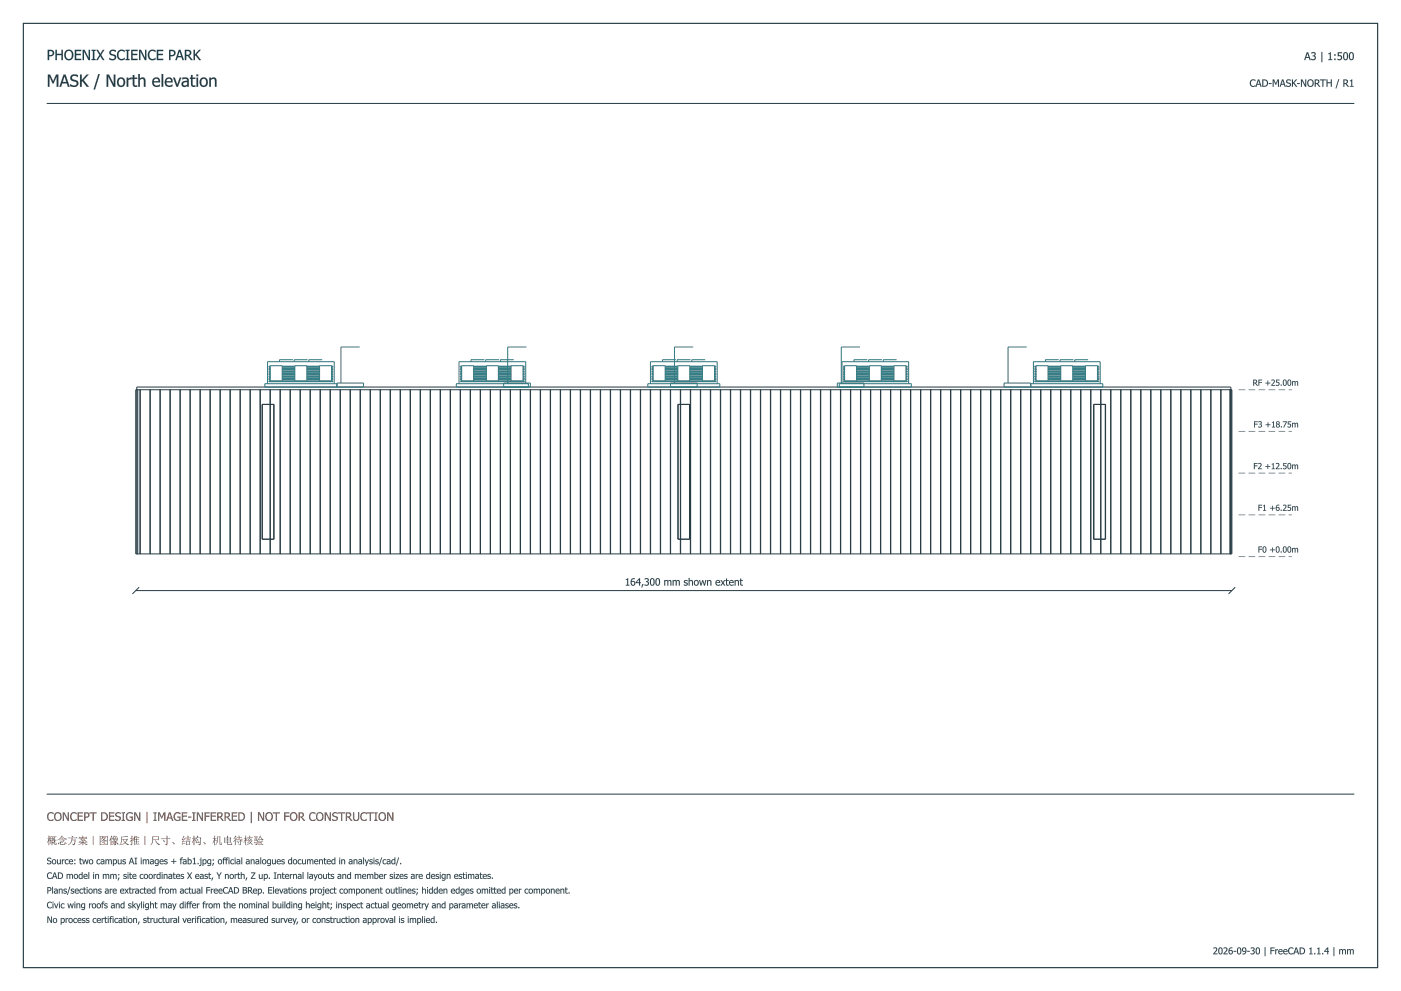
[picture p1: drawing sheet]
<svg xmlns="http://www.w3.org/2000/svg" width="420mm" height="297mm" viewBox="0 0 420 297" stroke-linecap="round" stroke-linejoin="round" font-family="sans-serif">
<path d="M7 7h406.2v283h-406.2z" fill="none" stroke="#263b43" stroke-width=".35"/>
<g fill="#183b47">
<path d="M14.3 14.9h.8a1.03 1.03 0 0 1 1.1 1.3 1.03 1.03 0 0 1-1.5 .7v1.1h-.4zM14.7 15.3v1.2a.72 .72 0 0 0 1.1-.6 .72 .72 0 0 0-1.1-.6zM16.6 14.9h.4v1.2h1.4v-1.2h.4v3.1h-.4v-1.5h-1.4v1.5h-.4zM19.7 15.3a1.46 1.46 0 0 1 1.9-.1 1.46 1.46 0 0 1 .3 1.9 1.41 1.41 0 0 1-1.9 .8 1.41 1.41 0 0 1-.7-1.9zM20.1 15.4a1.41 1.41 0 0 0 .5 2.3 1.22 1.22 0 0 0 1-1.4 1.22 1.22 0 0 0-1.3-1zM22.4 14.9h2v.4h-1.6v.8h1.4v.4h-1.4v1.1h1.6v.4h-2zM24.8 14.9h.6l1.2 2.5v-2.5h.4v3.1h-.5l-1.3-2.6v2.6h-.4zM27.5 14.9h1.2v.4h-.4v2.4h.4v.3h-1.2v-.3h.4v-2.4h-.4zM28.9 14.9h.5l.7 1.2 .7-1.2h.5l-1 1.6 1 1.5h-.5l-.7-1.2-.8 1.2h-.4l.9-1.5zM33.1 15.1l1.2-.2 .4 .2v.5l-.2-.1a.64 .64 0 0 0-.9-.3 .64 .64 0 0 0-.2 .9l.2 .1a1.01 1.01 0 0 1 1.2 1.2 1.01 1.01 0 0 1-1.6 .6l-.4-.2v-.5l.3 .2a.67 .67 0 0 0 .9 .2 .67 .67 0 0 0 .2-.9l-.9-.3a.81 .81 0 0 1-.2-1.4zM35.5 15.3l.6-.4h.6l.7 .3v.4a1.14 1.14 0 0 0-1.6 0 1.14 1.14 0 0 0 0 1.6 1.14 1.14 0 0 0 1.5 .2l.1 .4a1.56 1.56 0 0 1-2.1-.3 1.56 1.56 0 0 1 .1-2zM37.7 14.9h1.2v.4h-.4v2.4h.4v.3h-1.2v-.3h.4v-2.4h-.4zM39.4 14.9h1.9v.4h-1.5v.8h1.4v.4h-1.4v1.1h1.5v.4h-1.9zM41.7 14.9h.6l1.2 2.5v-2.5h.4v3.1h-.5l-1.3-2.6v2.6h-.4zM44.7 15.3l.6-.4h.7l.7 .3v.4a1.14 1.14 0 0 0-1.6 0 1.14 1.14 0 0 0-.1 1.6 1.14 1.14 0 0 0 1.6 .2l.1 .4a1.56 1.56 0 0 1-2.1-.3 1.56 1.56 0 0 1 0-2zM47 14.9h1.9v.4h-1.5v.8h1.4v.4h-1.4v1.1h1.5v.4h-1.9zM50.7 14.9h.8a1.03 1.03 0 0 1 1.1 1.3 1.03 1.03 0 0 1-1.5 .7v1.1h-.4zM51.1 15.3v1.2a.72 .72 0 0 0 1.1-.6 .72 .72 0 0 0-1.1-.6zM53.6 14.9h.5l1.1 3.1h-.5l-.3-.9h-1.1l-.3 .9h-.4zM53.9 15.4l-.5 1.4h.9zM55.4 14.9h.8a.9 .9 0 0 1 1.1 .7 .9 .9 0 0 1-.6 1.1l1.1 1.3h-.5l-1-1.2h-.5v1.2h-.4zM55.8 15.3v1.1a.68 .68 0 0 0 1-.1 .68 .68 0 0 0-.2-.9zM58 14.9h.5v1.5l1.2-1.5h.5l-1.3 1.4 1.4 1.7h-.6l-1.1-1.4-.1 .2v1.2h-.5z"/>
<path d="M14.3 14.9l1.6 .2a1.06 1.06 0 0 1 .2 1.4 1.06 1.06 0 0 1-1.4 .4v1.1h-.4zM14.3 14.9v3.1h.4v-1.2l1.3-.3 .2-.9-.5-.5zM14.7 15.3v1.2l.9-.2 .2-.4-.2-.5zM14.7 15.3h.7a.7 .7 0 0 1 .3 1 .7 .7 0 0 1-1 .2zM16.6 14.9h.5v1.2h1.3v-1.2h.5v3.1h-.5v-1.5h-1.4l.1 1.5h-.5zM16.6 14.9v3.1h.4v-1.5h1.5l-.1 1.5h.4v-3.1h-.4l.1 1.3h-1.5v-1.3zM19.6 15.3l.5-.3 .7-.1 1 .5 .2 1.5-.6 1-1.1 .1-.8-.5-.2-1.3zM19.7 15.3a1.73 1.73 0 0 0 .7 2.7l.8-.1 .5-.4 .3-.8-.1-.9-.3-.5-.6-.3h-.7zM20 15.6a1.85 1.85 0 0 0 0 1.8 .92 .92 0 0 0 1.3 0l.2-1.5a.88 .88 0 0 0-.7-.6 .88 .88 0 0 0-.8 .3zM20.1 15.4l.9-.1 .5 .6a1.06 1.06 0 0 1-.2 1.5 1.06 1.06 0 0 1-1.5-.2l-.1-1.1zM22.4 14.9h2v.4h-1.6v.8h1.5v.4h-1.5v1.1h1.6v.4h-2zM22.4 14.9v3.1h2v-.4l-1.6 .1v-1.2h1.4v-.4l-1.4 .1v-.9h1.6v-.4zM24.8 14.9h.6l1.2 2.5v-2.5h.4v3.1h-.5l-1.3-2.6v2.6h-.4zM24.8 14.9v3.1h.4v-2.6l1.3 2.6h.5v-3.1h-.4v2.5l-1.2-2.5zM27.5 14.9h1.2v.4h-.4v2.4h.4v.3h-1.2v-.3h.4v-2.4h-.4zM27.5 14.9v.4l.4-.1v2.5h-.4v.3h1.2v-.3h-.4v-2.5l.4 .1v-.4zM28.9 14.9h.5l.7 1.2 .7-1.2h.5l-1 1.6 1 1.5h-.5l-.7-1.2-.8 1.2h-.5l1-1.5zM28.9 14.9l1 1.6-1 1.5h.4l.8-1.3 .7 1.3h.5l-1-1.5 1-1.6h-.5l-.7 1.3-.7-1.3zM33.1 15.1l1.2-.2 .4 .2v.5l-.2-.1a.62 .62 0 0 0-.9-.3 .62 .62 0 0 0-.1 .9l.4 .2a.97 .97 0 0 1 .8 1.3 .97 .97 0 0 1-1.5 .4l-.5-.2v-.5l1 .4 .6-.1 .1-.4-.2-.4-1-.3a.83 .83 0 0 1-.1-1.4zM33.1 15.2l-.3 .9 .4 .4 .8 .2a.52 .52 0 0 1 .4 .7 .52 .52 0 0 1-.7 .3l-.9-.4v.5l1.4 .2 .6-.5v-.5l-.4-.5-1.1-.5-.1-.5 .6-.3 .9 .4v-.5l-.9-.2zM35.5 15.3l.8-.4 1.1 .2v.6l-.9-.4-.7 .3a1.24 1.24 0 0 0-.2 1.4 1.24 1.24 0 0 0 1.2 .7l.6-.4v.5l-.9 .3-.8-.2-.5-.5-.1-1.2zM35.5 15.3a1.85 1.85 0 0 0 .4 2.7h.9l.6-.2v-.5l-.3 .3a1.03 1.03 0 0 1-1.3-.2l-.3-.9 .3-1 .7-.3 .9 .4v-.4l-1.1-.3zM37.6 14.9h1.3v.4h-.4v2.4h.4v.3h-1.3v-.3h.5v-2.4h-.5zM37.7 14.9v.4l.4-.1v2.5h-.4v.3h1.2v-.3h-.5v-2.5l.5 .1v-.4zM39.3 14.9h2v.4h-1.5v.8h1.4v.4h-1.4v1.1h1.5v.4h-2zM39.4 14.9v3.1h1.9v-.4l-1.6 .1v-1.2h1.5v-.4l-1.5 .1v-.9h1.6v-.4zM41.7 14.9h.6l1.2 2.5v-2.5h.4v3.1h-.5l-1.3-2.6v2.6h-.4zM41.7 14.9v3.1h.4v-2.6l1.3 2.6h.5v-3.1h-.4v2.5l-1.2-2.5zM44.7 15.3l.8-.4 1.2 .2v.6l-1-.4-.7 .3a1.24 1.24 0 0 0-.2 1.4 1.24 1.24 0 0 0 1.2 .7l.7-.4v.5l-1 .3-.7-.2-.5-.5-.2-1.2zM44.7 15.3a1.65 1.65 0 0 0 1 2.7l1-.2v-.5l-.4 .3a1.03 1.03 0 0 1-1.3-.2l-.3-.9 .3-1 .7-.3 1 .4v-.4l-1.2-.3zM47 14.9h2v.4h-1.6v.8h1.5v.4h-1.5v1.1h1.6v.4h-2zM47 14.9v3.1h1.9v-.4l-1.5 .1v-1.2h1.4v-.4l-1.4 .1v-.9h1.5v-.4zM50.7 14.9l1.6 .2a1.06 1.06 0 0 1 .1 1.4 1.06 1.06 0 0 1-1.3 .4v1.1h-.4zM50.7 14.9v3.1h.4v-1.2l1.3-.3 .2-.9-.5-.5zM51.1 15.3v1.2l.9-.2 .2-.4-.2-.5zM51.1 15.3h.7a.7 .7 0 0 1 .3 1 .7 .7 0 0 1-1 .2zM53.6 14.9h.5l1.1 3.1h-.5l-.3-.9h-1.1l-.3 .9h-.4zM53.6 14.9l-1 3.1h.4l.3-.9h1.2l.2 .9h.5l-1.1-3.1zM53.8 15.4l-.4 1.4h.9zM53.9 15.3l.5 1.5h-1zM55.4 14.9l1.6 .2a.84 .84 0 0 1 .2 1.3l-.5 .3 1.2 1.3h-.6l-1-1.2h-.5l.1 1.2h-.5zM55.4 14.9v3.1h.4v-1.2h.5l1 1.2h.5l-1.1-1.3 .5-.4 .1-.9-.6-.4zM55.8 15.3v1.1l.9-.1 .2-.7zM55.8 15.3l1 .2v.8l-1 .2zM58 14.9h.5v1.5l1.2-1.5h.5l-1.3 1.4 1.4 1.7h-.6l-1.1-1.4-.1 .2v1.2h-.5zM58 14.9v3.1h.5l-.1-1.2 .2-.3 1.1 1.5h.6l-1.4-1.7 1.3-1.4h-.5l-1.3 1.5 .1-1.5z"/>
</g>
<g fill="#243943">
<path d="M14.4 22.4h.6l.9 2 .9-2h.7v3.6h-.5v-3.1l-.9 2.1h-.3l-1-2.1v3.1h-.4zM19.1 22.4h.6l1.2 3.6h-.5l-.4-1h-1.3l-.4 1h-.5zM19.3 22.9l-.5 1.7h1.1zM21.4 22.6l.6-.3 .9 .1 .5 .1v.6l-.3-.2a.75 .75 0 0 0-1.1-.2 .75 .75 0 0 0-.2 1.1l.4 .1a1.15 1.15 0 0 1 1.3 1.4 1.15 1.15 0 0 1-1.7 .7l-.8-.2v-.6l.2 .1a.91 .91 0 0 0 1.1 .4 .91 .91 0 0 0 .6-1l-1-.4a.98 .98 0 0 1-.8-.7 .98 .98 0 0 1 .3-1zM24 22.4h.5v1.6l1.5-1.6h.6l-1.5 1.6 1.6 2h-.7l-1.3-1.7-.2 .3v1.4h-.5zM29.5 22.2h.4l-1.4 4.6h-.4zM32 22.4h.7l1.4 2.8v-2.8h.5v3.6h-.6l-1.6-3.1v3.1h-.4zM35.4 23.6a1.38 1.38 0 0 1 2.2 .8 1.38 1.38 0 0 1-1.6 1.7 1.55 1.55 0 0 1-.6-2.5zM35.8 23.9a1.01 1.01 0 0 0-.2 1.2 1.01 1.01 0 0 0 1.1 .5 1.02 1.02 0 0 0 .4-1.3 1.02 1.02 0 0 0-1.2-.6zM38 23.3h.5v.4l.9-.4v.5l-.9 .3v1.9h-.5zM39.8 22.5h.5v.8h.8v.4h-.8v1.3a.54 .54 0 0 0 .2 .6 .54 .54 0 0 0 .6 0l-.1 .4a.84 .84 0 0 1-1.2-.8v-1.5h-.3v-.4h.3zM41.5 22.2h.4v1.4a.94 .94 0 0 1 1.1-.3 .94 .94 0 0 1 .6 .9v1.8h-.4v-1.5a.66 .66 0 0 0-.4-.9 .66 .66 0 0 0-.9 .4v2h-.4zM46 23.6a1.16 1.16 0 0 1 1.4-.3 1.16 1.16 0 0 1 .6 1.4h-1.9a1.08 1.08 0 0 0 .7 .9 1.08 1.08 0 0 0 1.1-.3v.5a1.49 1.49 0 0 1-2-.2 1.49 1.49 0 0 1 .1-2zM46.3 23.8l-.2 .5h1.4a.7 .7 0 0 0-.4-.7 .7 .7 0 0 0-.8 .2zM48.5 22.2h.4v3.8h-.4zM49.8 23.6a1.16 1.16 0 0 1 1.4-.3 1.16 1.16 0 0 1 .6 1.4h-1.9a1.08 1.08 0 0 0 .7 .9 1.08 1.08 0 0 0 1.1-.3v.5a1.49 1.49 0 0 1-2-.2 1.49 1.49 0 0 1 .1-2zM50.1 23.8l-.2 .5h1.4a.7 .7 0 0 0-.4-.7 .7 .7 0 0 0-.8 .2zM51.9 23.3h.5l.8 2.1 .7-2.1h.5l-1.1 2.7h-.4zM55 24.9a.61 .61 0 0 0 .3 .8 .61 .61 0 0 0 .9-.4v-.7zM54.7 23.3l.8-.1a.9 .9 0 0 1 1.1 .9v1.9h-.4v-.3a.96 .96 0 0 1-1.3 .3 .96 .96 0 0 1-.4-1.3 .96 .96 0 0 1 1.2-.5h.2a.34 .34 0 0 0 .2-.4 .34 .34 0 0 0-.5-.2l-.9 .2zM57.3 22.5h.4v.8h.9v.4h-.9v1.3a.54 .54 0 0 0 .2 .6 .54 .54 0 0 0 .7 0l-.1 .4a.84 .84 0 0 1-1.2-.8v-1.5h-.3v-.4h.3zM58.9 23.3h.5v2.7h-.5zM58.9 22.3h.5v.5h-.5zM60.2 23.6a1.38 1.38 0 0 1 2.2 .8 1.38 1.38 0 0 1-1.6 1.7 1.55 1.55 0 0 1-.6-2.5zM60.5 23.9a1.01 1.01 0 0 0-.2 1.2 1.01 1.01 0 0 0 1.2 .5 1.02 1.02 0 0 0 .4-1.3 1.02 1.02 0 0 0-1.2-.6zM62.8 23.3h.4v.3a.94 .94 0 0 1 1.1-.3 .94 .94 0 0 1 .6 .9v1.8h-.4v-1.5a.66 .66 0 0 0-.4-.9 .66 .66 0 0 0-.9 .4v2h-.4z"/>
<path d="M14.3 22.3h.7l.9 2.1 .9-2.1h.7v3.7h-.5v-3.1l-.9 2.1h-.4l-.9-2.1 .1 3.1h-.6zM14.4 22.4v3.6h.4v-3.1l1 2.1h.3l.9-2.1v3.1h.5v-3.6h-.7l-.9 2.1-.9-2.1zM19 22.3h.7l1.2 3.7h-.5l-.4-1h-1.3l-.4 1h-.5zM19.1 22.4l-1.3 3.6h.5l.3-1h1.5l.3 1h.5l-1.2-3.6zM19.3 22.9l-.5 1.7h1.1zM19.3 22.8l.6 1.8h-1.1zM21.4 22.6l.5-.3 1.1 .1 .4 .1v.6a1.17 1.17 0 0 0-1.8 .2l.3 .5 1.5 .6a1.3 1.3 0 0 1-.4 1.6 1.3 1.3 0 0 1-1.6 0l-.4-.2v-.6l1 .4 .8-.1a.77 .77 0 0 0 0-.9 .77 .77 0 0 0-.9-.3 1 1 0 0 1-.8-.7 1 1 0 0 1 .3-1zM21.4 22.6l-.3 .7 .2 .7 1.6 .7a.6 .6 0 0 1 .1 .6 .6 .6 0 0 1-.6 .4l-.6-.1-.8-.4v.6l1 .2h.8l.6-.6a.91 .91 0 0 0-.6-1.3l-1-.3-.2-.7 .7-.4 1.1 .4v-.6l-1.1-.2zM24 22.3h.5v1.7l1.5-1.7h.6l-1.5 1.7 1.6 2h-.7l-1.3-1.7-.2 .3v1.4h-.5zM24 22.4v3.6h.5v-1.5l.2-.2 1.3 1.7h.6l-1.6-2 1.6-1.6h-.6l-1.5 1.7v-1.7zM29.5 22.2h.4l-1.4 4.6h-.5zM29.5 22.2l-1.4 4.6h.4l1.4-4.6zM32 22.3h.7l1.4 2.9v-2.9h.5v3.7h-.6l-1.6-3.1 .1 3.1h-.5zM32 22.4v3.6h.4l.1-3.1 1.5 3.1h.6v-3.6h-.5v2.9l-1.4-2.9zM35.4 23.6l.9-.4a1.3 1.3 0 0 1 1.2 1.8 1.28 1.28 0 0 1-1.6 1.1 1.28 1.28 0 0 1-.8-1.8zM35.4 23.6a1.9 1.9 0 0 0 0 2.1 1.29 1.29 0 0 0 1.8 0 1.99 1.99 0 0 0 0-2.1 1.24 1.24 0 0 0-1.8 0zM35.8 23.9l-.2 .7 .2 .8a.76 .76 0 0 0 1.1 0l.1-.8-.1-.7-.6-.3zM35.7 23.8l.6-.2a1.08 1.08 0 0 1 .8 1.1 1.08 1.08 0 0 1-1 1 1.32 1.32 0 0 1-.4-1.9zM38 23.3h.5v.4l.4-.4h.6v.5l-1 .3v1.9h-.5zM38 23.3v2.7h.5l-.1-1.9 .6-.4 .4 .1v-.5l-1 .4 .1-.4zM39.8 22.5h.5v.8h.9v.4h-.9v1.6l.2 .3 .7-.1v.5l-.8 .1-.5-.4-.1-2h-.3v-.4h.3zM39.8 22.5l.1 .8h-.4v.4l.4-.1v2.1l.5 .3h.7v-.4h-.7l-.1-.6v-1.4l.8 .1v-.4h-.8v-.8zM41.4 22.2h.6l-.1 1.4 .9-.4 .7 .5 .1 2.3h-.5l-.1-2.1a.72 .72 0 0 0-1.1 .1l.1 2h-.6zM41.5 22.2v3.8h.4v-2l.7-.4 .5 .3 .1 2.1h.4v-1.8l-.2-.7a1.05 1.05 0 0 0-1.5 .1v-1.4zM46 23.6l.6-.4h.6l.5 .3 .3 .5v.7h-1.9a.87 .87 0 0 0 1.2 .9l.7-.3v.5a1.82 1.82 0 0 1-2-.1 1.76 1.76 0 0 1 0-2.1zM46 23.6a1.78 1.78 0 0 0 0 2.1l1 .3 .9-.2v-.5l-1.2 .4-.6-.7v-.3h1.9l-.3-1.2a1.19 1.19 0 0 0-1.7 .1zM46.3 23.8l-.2 .5h1.4v-.3a.68 .68 0 0 0-1.2-.2zM46.3 23.8l.9-.2 .4 .8h-1.5zM48.4 22.2h.6v3.8h-.6zM48.5 22.2v3.8h.4v-3.8zM49.7 23.6l.7-.4h.6l.5 .3 .3 .5v.7h-1.9a.87 .87 0 0 0 1.2 .9l.6-.3v.5a1.82 1.82 0 0 1-1.9-.1 1.76 1.76 0 0 1-.1-2.1zM49.8 23.6a1.78 1.78 0 0 0 0 2.1l1 .3 .9-.2v-.5l-.8 .4-.6-.1-.4-.9h1.9l-.1-.8a1.11 1.11 0 0 0-1.9-.3zM50.1 23.8l-.2 .5h1.4v-.3a.68 .68 0 0 0-1.2-.2zM50.1 23.8l.9-.2 .3 .8h-1.4zM51.9 23.3h.5l.8 2.1 .7-2.1h.5l-1 2.7h-.5zM51.9 23.3l1 2.7h.4l1.1-2.7h-.5l-.7 2.2-.8-2.2zM55 24.9v.6l.6 .1 .6-.3v-.7zM55 24.8l1.2-.3v.8a.63 .63 0 0 1-.8 .4 .63 .63 0 0 1-.4-.9zM54.6 23.3l1.4-.1 .6 .5v2.3h-.5l.1-.3-.4 .2a.89 .89 0 0 1-1.1 0 .89 .89 0 0 1-.1-1.2l.5-.4 1.1-.1-.1-.3-.3-.3-1.2 .2zM54.7 23.3v.5l1.3-.1 .2 .5h-.3a1.04 1.04 0 0 0-1.2 .4 1.04 1.04 0 0 0 0 1.2l.9 .2 .6-.3v.3h.4l-.2-2.4-.4-.3zM57.3 22.5h.5l-.1 .8h.9v.4h-.9v1.6l.2 .3 .7-.1v.5l-.8 .1-.4-.4-.1-2h-.4v-.4h.4zM57.3 22.5v.8h-.3v.4l.3-.1v1.6a.77 .77 0 0 0 1 .8h.3v-.4l-.6 .1-.3-.3v-1.8l.9 .1v-.4h-.9v-.8zM58.9 23.3h.5v2.7h-.5zM58.9 23.3v2.7h.5v-2.7zM58.9 22.3h.6v.5h-.6zM58.9 22.3v.5h.5v-.5zM60.2 23.6l.9-.4a1.3 1.3 0 0 1 1.2 1.8 1.28 1.28 0 0 1-1.6 1.1 1.28 1.28 0 0 1-.8-1.8zM60.2 23.6a1.9 1.9 0 0 0 0 2.1 1.29 1.29 0 0 0 1.8 0 1.99 1.99 0 0 0 0-2.1 1.24 1.24 0 0 0-1.8 0zM60.6 23.9l-.2 .7 .1 .8a.76 .76 0 0 0 1.1 0l.2-.8-.2-.7-.5-.3zM60.5 23.8l.6-.2a1.08 1.08 0 0 1 .8 1.1 1.08 1.08 0 0 1-1 1 1.32 1.32 0 0 1-.4-1.9zM62.8 23.3h.5l-.1 .3 .7-.4 .8 .2 .2 .5 .1 2.1h-.6v-2.2l-.4-.1-.8 .3 .1 2h-.5zM62.8 23.3v2.7h.4v-2l.8-.4 .4 .3 .1 2.1h.4v-1.8a.92 .92 0 0 0-.6-.9 .92 .92 0 0 0-1.1 .3v-.3z"/>
<path d="M391.9 15.7h.4l.8 2.3h-.3l-.3-.6h-.8l-.3 .6h-.3zM392.1 16l-.4 1.1h.8zM393.3 15.8l.1-.1a.65 .65 0 0 1 1 .1 .65 .65 0 0 1-.2 .9 .75 .75 0 0 1 .3 1.1 .75 .75 0 0 1-1.2 .2l-.1-.4a.55 .55 0 0 0 .9 .2 .55 .55 0 0 0-.1-.9h-.3v-.3a.42 .42 0 0 0 .5-.3 .42 .42 0 0 0-.4-.5 .42 .42 0 0 0-.5 .3zM396.3 15.6h.3v3h-.3zM398.4 16l.7-.3v2.1h.4v.2h-1.1v-.2h.4v-1.6h-.4zM400.2 16.3h.3v.4h-.3zM400.2 17.6h.3v.4h-.3zM401.2 15.7h1.3v.2h-1v.7a.81 .81 0 0 1 1 1 .81 .81 0 0 1-1.4 .3v-.3a.58 .58 0 0 0 .8 .2 .58 .58 0 0 0 .1-.9 .58 .58 0 0 0-.8 0zM403.1 15.8a.83 .83 0 0 1 1 .1 .83 .83 0 0 1 .2 .9 .83 .83 0 0 1-.8 1.3 .83 .83 0 0 1-.7-1.3zM403.3 15.9l-.2 .9a.55 .55 0 0 0 0 .7 .55 .55 0 0 0 .7 .2l.2-.9a.58 .58 0 0 0 0-.6 .58 .58 0 0 0-.7-.3zM404.9 15.8a.83 .83 0 0 1 .9 .1 .83 .83 0 0 1 .2 .9 .83 .83 0 0 1-.7 1.3 .83 .83 0 0 1-.8-1.3zM405.1 15.9l-.2 .9a.55 .55 0 0 0 0 .7 .55 .55 0 0 0 .7 .2l.1-.9a.58 .58 0 0 0 0-.6 .58 .58 0 0 0-.6-.3z"/>
<path d="M391.9 15.7h.4l.8 2.3h-.4l-.2-.6h-.8l-.2 .6h-.4zM391.9 15.7l-.8 2.3h.3l.2-.7h1l.2 .7h.3l-.8-2.3zM392.1 16l-.4 1.1h.8zM392.1 15.9l.4 1.2h-.8zM393.3 15.8l1.1-.1a.54 .54 0 0 1 .2 .6 .54 .54 0 0 1-.4 .4l.4 .3-.1 .7-.5 .4-.8-.2v-.3l.8 .1 .3-.4-.1-.3-.5-.1v-.3l.4-.1 .1-.4-.3-.2-.6 .2zM393.3 15.8v.3l.6-.2a.4 .4 0 0 1 .4 .5 .4 .4 0 0 1-.6 .2v.3l.5 .1 .1 .5-.5 .3-.6-.2v.3l1 .1 .4-.5v-.4l-.5-.4 .4-.3v-.5l-.5-.2zM396.3 15.6h.3v3h-.3zM396.3 15.6v3h.3v-3zM398.4 16l.7-.3v2.1l.4-.1v.3h-1.1v-.3h.4v-1.5h-.4zM398.4 16v.2h.4v1.6h-.4v.2h1.1v-.2h-.4v-2.1zM400.1 16.2h.4v.5h-.4zM400.2 16.3v.4h.3v-.4zM400.1 17.5h.4v.5h-.4zM400.2 17.6v.4h.3v-.4zM401.2 15.7h1.3v.3l-1-.1 .1 .7a.77 .77 0 0 1 .9 .8 .77 .77 0 0 1-1.1 .6l-.3-.1v-.3l.8 .1 .3-.5-.3-.4-.7 .1zM401.2 15.7v1.2h.8l.2 .4-.2 .4-.9-.1v.3l.9 .1 .4-.4 .1-.5-.2-.4-.8-.1v-.7h1v-.2zM403.1 15.7a.84 .84 0 0 1 1 .2 .84 .84 0 0 1 .2 .9 .82 .82 0 0 1-.3 1.1 .82 .82 0 0 1-1-.1l-.2-1.3zM403.1 15.8a1.45 1.45 0 0 0 .4 2.2l.6-.3 .1-1.2-.3-.7zM403.3 16l-.2 .8a.58 .58 0 0 0 0 .7 .58 .58 0 0 0 .6 .2l.2-.9a.56 .56 0 0 0 .1-.6 .56 .56 0 0 0-.7-.2zM403.3 15.9h.5l.1 .4v1.1l-.2 .4-.4-.1-.2-.3zM404.9 15.7a.84 .84 0 0 1 .9 .2 .84 .84 0 0 1 .2 .9 .82 .82 0 0 1-.2 1.1 .82 .82 0 0 1-1.1-.1l-.2-1.3zM404.9 15.8a1.45 1.45 0 0 0 .4 2.2l.5-.2 .2-1.3-.3-.7zM405.1 16l-.2 .8a.58 .58 0 0 0 0 .7 .58 .58 0 0 0 .6 .2l.2-1.3-.2-.5zM405.1 15.9h.4l.2 .4v1.1l-.3 .4-.3-.1-.2-.3z"/>
<path d="M375.1 24.1l.9-.3 .5 .2v.3a.81 .81 0 0 0-1.1 .1 .81 .81 0 0 0 0 1.1 .81 .81 0 0 0 1.1 0v.4a1.13 1.13 0 0 1-1.5-.3 1.13 1.13 0 0 1 .1-1.5zM377.3 23.8h.3l.8 2.2h-.4l-.2-.6h-.8l-.2 .6h-.3zM377.4 24.1l-.3 1h.7zM378.6 23.8h.5a1.1 1.1 0 0 1 1.2 1.1 1.1 1.1 0 0 1-1.2 1.1h-.5zM378.9 24.1v1.7a.88 .88 0 0 0 1.1-.9 .88 .88 0 0 0-1.1-.8zM380.5 24.9h.8v.3h-.8zM381.7 23.8h.4l.5 1.2 .6-1.2h.4v2.2h-.3v-1.9l-.6 1.3h-.2l-.5-1.3v1.9h-.3zM384.5 23.8h.4l.7 2.2h-.3l-.2-.6h-.8l-.2 .6h-.3zM384.7 24.1l-.4 1h.7zM385.9 24l.9-.2 .3 .1v.4a.49 .49 0 0 0-.7-.3 .49 .49 0 0 0-.2 .7h.1a.72 .72 0 0 1 .8 .9 .72 .72 0 0 1-1.1 .4l-.3-.1v-.4a.6 .6 0 0 0 .7 .3 .6 .6 0 0 0 .4-.6 .86 .86 0 0 1-.8-.3 .86 .86 0 0 1-.1-.9zM387.5 23.8h.3v1l.8-1h.4l-.9 1 1 1.2h-.4l-.8-1-.1 1h-.3zM389 24.9h.8v.3h-.8zM390.2 23.8h.4l.9 1.7v-1.7h.2v2.2h-.3l-1-1.9v1.9h-.2zM392.3 24.1a1.05 1.05 0 0 1 1.4 .1 1.05 1.05 0 0 1 0 1.4 1.05 1.05 0 0 1-1.4 .2l-.3-.9zM392.6 24.2a.8 .8 0 0 0-.2 1.1 .8 .8 0 0 0 1.2 .1 .81 .81 0 0 0 0-1 .81 .81 0 0 0-1-.2zM394.3 23.8h.6a.64 .64 0 0 1 .7 .5 .64 .64 0 0 1-.4 .8l.8 .9h-.4l-.7-.9h-.3v.9h-.3zM394.6 24.1v.8h.2a.42 .42 0 0 0 .6-.4 .42 .42 0 0 0-.5-.4zM395.9 23.8h1.7v.3h-.7v1.9h-.3v-1.9h-.7zM397.8 23.8h.3v.9h1v-.9h.3v2.2h-.3v-1.1h-1v1.1h-.3zM401.4 23.7h.2l-.8 2.8h-.3zM402.9 23.8h.5a.64 .64 0 0 1 .8 .5 .64 .64 0 0 1-.4 .8l.8 .9h-.4l-.7-.9h-.3v.9h-.3zM403.2 24.1v.8h.2a.42 .42 0 0 0 .5-.4 .42 .42 0 0 0-.4-.4zM404.8 24.1l.7-.3v2h.4v.2h-1.1v-.2h.4v-1.5h-.4z"/>
<path d="M375.1 24.1l.7-.3 .7 .2v.3l-.5-.2h-.4l-.4 .6a.76 .76 0 0 0 .1 .8 .76 .76 0 0 0 .7 .3l.5-.3v.4l-.6 .2-.5-.1-.4-.4-.2-.9zM375.1 24.1l-.3 .8 .3 .8 .7 .3 .7-.1v-.4l-.6 .3-.5-.1-.3-.8 .3-.8 .5-.1 .6 .3v-.3l-.7-.2zM377.2 23.8h.4l.8 2.2h-.4l-.2-.6h-.8l-.2 .6h-.3zM377.3 23.8l-.8 2.2h.3l.2-.6h.9l.1 .6h.4l-.8-2.2zM377.4 24.1l-.3 1h.7zM377.4 24.1l.4 1.1h-.7zM378.5 23.8h.6a1.11 1.11 0 0 1 1.2 1.1 1.11 1.11 0 0 1-1.2 1.1h-.6zM378.6 23.8v2.2l1.2-.2 .4-.5v-.9l-.7-.5zM378.9 24.1v1.7l.5-.1 .5-.4a.87 .87 0 0 0-.1-.9 .87 .87 0 0 0-.9-.3zM378.8 24.1h.7l.4 .4 .1 .7-.4 .5-.8 .1zM380.5 24.9h.8v.3h-.8zM380.5 24.9v.3h.8v-.3zM381.7 23.8h.4l.5 1.2 .5-1.2h.5v2.2h-.3v-1.9l-.6 1.3h-.2l-.6-1.3 .1 1.9h-.3zM381.7 23.8v2.2h.3l-.1-1.9 .6 1.3h.2l.6-1.3v1.9h.3v-2.2h-.4l-.6 1.3-.5-1.3zM384.5 23.8h.4l.7 2.2h-.3l-.2-.6h-.8l-.2 .6h-.4zM384.5 23.8l-.7 2.2h.3l.1-.6h.9l.2 .6h.3l-.7-2.2zM384.7 24.1l-.4 1h.7zM384.7 24.1l.3 1.1h-.7zM385.9 24l1-.2 .2 .5a.48 .48 0 0 0-.7-.3 .48 .48 0 0 0-.2 .7h.1a.73 .73 0 0 1 .9 .9 .73 .73 0 0 1-1.2 .4l-.3-.1v-.4l.7 .3 .5-.4-.1-.2-1-.5zM385.9 24l-.2 .6 .9 .5a.35 .35 0 0 1 .3 .3 .35 .35 0 0 1-.3 .4l-.9-.3v.4l.3 .1 1-.2 .1-.8-.9-.3-.2-.3 .5-.4 .6 .3v-.4l-.7-.1zM387.4 23.8h.4v1l.8-1h.4l-.9 1 1 1.2h-.4l-.8-1-.1 1h-.4zM387.5 23.8v2.2h.3l.1-1 .8 1h.3l-.9-1.2 .9-1h-.4l-.9 1.1 .1-1.1zM389 24.9h.8v.3h-.8zM389 24.9v.3h.8v-.3zM390.2 23.8h.4l.9 1.7-.1-1.7h.3v2.2h-.3l-1-1.9 .1 1.9h-.3zM390.2 23.8v2.2h.2v-1.9l1 1.9h.3v-2.2h-.2l-.1 1.8-.8-1.8zM392.3 24.1l.3-.2a1.01 1.01 0 0 1 1.1 .1 1.01 1.01 0 0 1 .3 1.1l-.2 .5-.4 .4-1-.1-.4-.8zM392.3 24.1a1.05 1.05 0 0 0 0 1.6 1.05 1.05 0 0 0 1.6-.3l-.2-1.3-.7-.3zM392.5 24.3a.81 .81 0 0 0-.1 1.1 .81 .81 0 0 0 1.1 .2l.2-.7-.2-.6-.5-.3zM392.6 24.1l.6-.1 .3 .2a.83 .83 0 0 1 .1 1.2 .83 .83 0 0 1-1.1 .2l-.2-.9zM394.3 23.8l1.1 .1a.64 .64 0 0 1 .3 .7 .64 .64 0 0 1-.5 .5l.8 .9h-.4l-.7-.9h-.3v.9h-.3zM394.3 23.8v2.2h.3v-.9h.3l.7 .9h.4l-.8-1 .3-.2 .1-.7-.4-.3zM394.6 24.1v.8l.6-.1 .1-.5zM394.6 24.1l.7 .1-.1 .6-.6 .1zM395.8 23.8h1.8v.3h-.7v1.9h-.3v-1.9h-.8zM395.9 23.8v.3h.7v1.9h.3v-1.9h.7v-.3zM397.8 23.8h.3v.9h1v-.9h.3v2.2h-.3v-1.1h-1v1.1h-.3zM397.8 23.8v2.2h.3v-1.1h1v1.1h.3v-2.2h-.3v.9h-1v-.9zM401.4 23.7h.3l-.9 2.8h-.3zM401.4 23.7l-.9 2.8h.3l.8-2.8zM402.9 23.8l1.1 .1a.64 .64 0 0 1 .2 .7 .64 .64 0 0 1-.4 .5l.8 .9h-.4l-.7-.9h-.3v.9h-.3zM402.9 23.8v2.2h.3l-.1-.9h.4l.7 .9h.4l-.8-1 .3-.2 .1-.7-.4-.3zM403.2 24.1v.8l.6-.1 .1-.5zM403.1 24.1l.8 .1-.1 .6-.7 .1zM404.8 24.1l.7-.3v2h.4v.2h-1.1v-.2h.4v-1.5h-.4zM404.8 24.1v.2h.5v1.5h-.5v.2h1.1v-.2h-.4v-2z"/>
</g>
<g fill="none" stroke="#263b43" stroke-width=".3">
<path d="M14 31h392.2M40.7 116.8h328.7v49.2h-328.7zM41.3 116.8v49.2M42 116.8v49.2M42.1 116.8v49.2M45 116.8v49.2M45.1 116.8v49.2M48 116.8v49.2M48.1 116.8v49.2M51 116.8v49.2M51.1 116.8v49.2M54 116.8v49.2"/>
<path d="M54.1 116.8v49.2M57 116.8v49.2M57.1 116.8v49.2M60 116.8v49.2M60.1 116.8v49.2M63 116.8v49.2M63.1 116.8v49.2M66 116.8v49.2M66.1 116.8v49.2M69 116.8v49.2M69.1 116.8v49.2M72 116.8v49.2"/>
<path d="M72.1 116.8v49.2M75 116.8v49.2M75.1 116.8v49.2M78 116.8v49.2M78.1 116.8v49.2M81 116.8v49.2M81.1 116.8v49.2M84 116.8v49.2M84.1 116.8v49.2M87 116.8v49.2M87.1 116.8v49.2M90 116.8v49.2"/>
<path d="M90.1 116.8v49.2M93 116.8v49.2M93.1 116.8v49.2M96 116.8v49.2M96.1 116.8v49.2M99 116.8v49.2M99.1 116.8v49.2M102 116.8v49.2M102.1 116.8v49.2M105 116.8v49.2M105.1 116.8v49.2M108 116.8v49.2"/>
<path d="M108.1 116.8v49.2M111 116.8v49.2M111.1 116.8v49.2M114 116.8v49.2M114.1 116.8v49.2M117 116.8v49.2M117.1 116.8v49.2M120 116.8v49.2M120.1 116.8v49.2M123 116.8v49.2M123.1 116.8v49.2M126 116.8v49.2"/>
<path d="M126.1 116.8v49.2M129 116.8v49.2M129.1 116.8v49.2M132 116.8v49.2M132.1 116.8v49.2M135 116.8v49.2M135.1 116.8v49.2M138 116.8v49.2M138.1 116.8v49.2M141 116.8v49.2M141.1 116.8v49.2M144 116.8v49.2"/>
<path d="M144.1 116.8v49.2M147 116.8v49.2M147.1 116.8v49.2M150 116.8v49.2M150.1 116.8v49.2M153 116.8v49.2M153.1 116.8v49.2M156 116.8v49.2M156.1 116.8v49.2M159 116.8v49.2M159.1 116.8v49.2M162 116.8v49.2"/>
<path d="M162.1 116.8v49.2M165 116.8v49.2M165.1 116.8v49.2M168 116.8v49.2M168.1 116.8v49.2M171 116.8v49.2M171.1 116.8v49.2M174 116.8v49.2M174.1 116.8v49.2M177 116.8v49.2M177.1 116.8v49.2M180 116.8v49.2"/>
<path d="M180.1 116.8v49.2M183 116.8v49.2M183.1 116.8v49.2M186 116.8v49.2M186.1 116.8v49.2M189 116.8v49.2M189.1 116.8v49.2M192 116.8v49.2M192.1 116.8v49.2M195 116.8v49.2M195.1 116.8v49.2M198 116.8v49.2"/>
<path d="M198.1 116.8v49.2M201 116.8v49.2M201.1 116.8v49.2M204 116.8v49.2M204.1 116.8v49.2M207 116.8v49.2M207.1 116.8v49.2M210 116.8v49.2M210.1 116.8v49.2M213 116.8v49.2M213.1 116.8v49.2M216 116.8v49.2"/>
<path d="M216.1 116.8v49.2M219 116.8v49.2M219.1 116.8v49.2M222 116.8v49.2M222.1 116.8v49.2M225 116.8v49.2M225.1 116.8v49.2M228 116.8v49.2M228.1 116.8v49.2M231 116.8v49.2M231.1 116.8v49.2M234 116.8v49.2"/>
<path d="M234.1 116.8v49.2M237 116.8v49.2M237.1 116.8v49.2M240 116.8v49.2M240.1 116.8v49.2M243 116.8v49.2M243.1 116.8v49.2M246 116.8v49.2M246.1 116.8v49.2M249 116.8v49.2M249.1 116.8v49.2M252 116.8v49.2"/>
<path d="M252.1 116.8v49.2M255.1 116.8v49.2M258.1 116.8v49.2M261.1 116.8v49.2M264.1 116.8v49.2M267.1 116.8v49.2M270.1 116.8v49.2M273.1 116.8v49.2M276.1 116.8v49.2M279.1 116.8v49.2M279.2 116.8v49.2M282.1 116.8v49.2"/>
<path d="M282.2 116.8v49.2M285.1 116.8v49.2M285.2 116.8v49.2M288.1 116.8v49.2M288.2 116.8v49.2M291.1 116.8v49.2M291.2 116.8v49.2M294.1 116.8v49.2M294.2 116.8v49.2M297.1 116.8v49.2M297.2 116.8v49.2M300.1 116.8v49.2"/>
<path d="M300.2 116.8v49.2M303.1 116.8v49.2M303.2 116.8v49.2M306.1 116.8v49.2M306.2 116.8v49.2M309.1 116.8v49.2M309.2 116.8v49.2M312.1 116.8v49.2M312.2 116.8v49.2M315.1 116.8v49.2M315.2 116.8v49.2M318.1 116.8v49.2"/>
<path d="M318.2 116.8v49.2M321.1 116.8v49.2M321.2 116.8v49.2M324.1 116.8v49.2M324.2 116.8v49.2M327.1 116.8v49.2M327.2 116.8v49.2M330.1 116.8v49.2M330.2 116.8v49.2M333.1 116.8v49.2M333.2 116.8v49.2M336.1 116.8v49.2"/>
<path d="M336.2 116.8v49.2M339.1 116.8v49.2M339.2 116.8v49.2M342.1 116.8v49.2M342.2 116.8v49.2M345.1 116.8v49.2M345.2 116.8v49.2M348.1 116.8v49.2M348.2 116.8v49.2M351.1 116.8v49.2M351.2 116.8v49.2M354.1 116.8v49.2"/>
<path d="M354.2 116.8v49.2M357.1 116.8v49.2M357.2 116.8v49.2M360.1 116.8v49.2M360.2 116.8v49.2M363.1 116.8v49.2M363.2 116.8v49.2M366.1 116.8v49.2M366.2 116.8v49.2M368.8 116.8v49.2M369.1 116.8v49.2M78.6 121.2h3.6v40.4h-3.6z"/>
<path d="M78.7 121.2v40.4M82.1 121.2v40.4M203.3 121.2h3.6v40.4h-3.6zM203.4 121.2v40.4M206.8 121.2v40.4M328 121.2h3.6v40.4h-3.6zM328.1 121.2v40.4M331.5 121.2v40.4M41 166v-50h328.1v50"/>
</g>
<g fill="none" stroke="#2c777f" stroke-width=".3">
<path d="M80.2 115v-6.6h20v6.6M80.6 114.3h19.2v.1h-19.2zM81 109.6h3.6v4.6h-3.6zM81 113.8h-.4l.4 .1M81 113.3h-.4l.4 .1M81 112.8h-.4l.4 .1M81 112.3h-.4l.4 .1M81 111.8h-.4l.4 .1M81 111.3h-.4l.4 .1M81 110.8h-.4l.4 .1M81 110.3h-.4l.4 .1M81 109.8h-.4l.4 .1"/>
<path d="M84.6 113.9h3.8M84.6 113.8h3.8M84.6 113.4h3.8M84.6 113.3h3.8M84.6 112.9h3.8M84.6 112.8h3.8M84.6 112.4h3.8M84.6 112.3h3.8M84.6 111.9h3.8M84.6 111.8h3.8M84.6 111.4h3.8M84.6 111.3h3.8"/>
<path d="M84.6 110.9h3.8M84.6 110.8h3.8M84.6 110.4h3.8M84.6 110.3h3.8M84.6 109.9h3.8M84.6 109.8h3.8M87.8 107.8h-4v.6M88.4 109.6h3.6v4.6h-3.6zM92 113.9h3.8M92 113.8h3.8M92 113.4h3.8M92 113.3h3.8"/>
<path d="M92 112.9h3.8M92 112.8h3.8M92 112.4h3.8M92 112.3h3.8M92 111.9h3.8M92 111.8h3.8M92 111.4h3.8M92 111.3h3.8M92 110.9h3.8M92 110.8h3.8M92 110.4h3.8M92 110.3h3.8"/>
<path d="M92 109.9h3.8M92 109.8h3.8M92.2 107.8h-4v.6M95.8 109.6h3.6v4.6h-3.6zM96.6 107.8h-4v.6M99.4 113.8h.4l-.4 .1M99.4 113.3h.4l-.4 .1M99.4 112.8h.4l-.4 .1M99.4 112.3h.4l-.4 .1M99.4 111.8h.4l-.4 .1M99.4 111.3h.4l-.4 .1M99.4 110.8h.4l-.4 .1"/>
<path d="M99.4 110.3h.4l-.4 .1M99.4 109.8h.4l-.4 .1M101 115h-21.6v1h29.6v-1.2h-8v1.2M107.8 104h-5.6v10.8M137.7 115v-6.6h20v6.6M138.1 114.3h19.2v.1h-19.2zM138.5 109.6h3.6v4.6h-3.6zM138.5 113.8h-.4l.4 .1M138.5 113.3h-.4l.4 .1M138.5 112.8h-.4l.4 .1M138.5 112.3h-.4l.4 .1M138.5 111.8h-.4l.4 .1"/>
<path d="M138.5 111.3h-.4l.4 .1M138.5 110.8h-.4l.4 .1M138.5 110.3h-.4l.4 .1M138.5 109.8h-.4l.4 .1M142.1 113.9h3.8M142.1 113.8h3.8M142.1 113.4h3.8M142.1 113.3h3.8M142.1 112.9h3.8M142.1 112.8h3.8M142.1 112.4h3.8M142.1 112.3h3.8"/>
<path d="M142.1 111.9h3.8M142.1 111.8h3.8M142.1 111.4h3.8M142.1 111.3h3.8M142.1 110.9h3.8M142.1 110.8h3.8M142.1 110.4h3.8M142.1 110.3h3.8M142.1 109.9h3.8M142.1 109.8h3.8M145.3 107.8h-4v.6M145.9 109.6h3.6v4.6h-3.6z"/>
<path d="M149.5 113.9h3.8M149.5 113.8h3.8M149.5 113.4h3.8M149.5 113.3h3.8M149.5 112.9h3.8M149.5 112.8h3.8M149.5 112.4h3.8M149.5 112.3h3.8M149.5 111.9h3.8M149.5 111.8h3.8M149.5 111.4h3.8M149.5 111.3h3.8"/>
<path d="M149.5 110.9h3.8M149.5 110.8h3.8M149.5 110.4h3.8M149.5 110.3h3.8M149.5 109.9h3.8M149.5 109.8h3.8M149.7 107.8h-4v.6M151.1 116v-1.2h8v1.2h-22.2v-1h21.6v1M153.3 109.6h3.6v4.6h-3.6zM154.1 107.8h-4v.6M156.9 113.8h.4l-.4 .1M156.9 113.3h.4l-.4 .1"/>
<path d="M156.9 112.8h.4l-.4 .1M156.9 112.3h.4l-.4 .1M156.9 111.8h.4l-.4 .1M156.9 111.3h.4l-.4 .1M156.9 110.8h.4l-.4 .1M156.9 110.3h.4l-.4 .1M156.9 109.8h.4l-.4 .1M157.9 104h-5.6v10.8M194.3 115h21.6v1h-21.6zM195.1 115v-6.6h20v6.6M195.5 114.3h19.2v.1h-19.2zM195.9 109.6h3.6v4.6h-3.6z"/>
<path d="M195.9 113.8h-.4l.4 .1M195.9 113.3h-.4l.4 .1M195.9 112.8h-.4l.4 .1M195.9 112.3h-.4l.4 .1M195.9 111.8h-.4l.4 .1M195.9 111.3h-.4l.4 .1M195.9 110.8h-.4l.4 .1M195.9 110.3h-.4l.4 .1M195.9 109.8h-.4l.4 .1M199.5 113.9h3.8M199.5 113.8h3.8M199.5 113.4h3.8"/>
<path d="M199.5 113.3h3.8M199.5 112.9h3.8M199.5 112.8h3.8M199.5 112.4h3.8M199.5 112.3h3.8M199.5 111.9h3.8M199.5 111.8h3.8M199.5 111.4h3.8M199.5 111.3h3.8M199.5 110.9h3.8M199.5 110.8h3.8M199.5 110.4h3.8"/>
<path d="M199.5 110.3h3.8M199.5 109.9h3.8M199.5 109.8h3.8M201.1 116v-1.2h8v1.2M202.7 107.8h-4v.6M203.3 109.6h3.6v4.6h-3.6zM206.9 113.9h3.8M206.9 113.8h3.8M206.9 113.4h3.8M206.9 113.3h3.8M206.9 112.9h3.8M206.9 112.8h3.8"/>
<path d="M206.9 112.4h3.8M206.9 112.3h3.8M206.9 111.9h3.8M206.9 111.8h3.8M206.9 111.4h3.8M206.9 111.3h3.8M206.9 110.9h3.8M206.9 110.8h3.8M206.9 110.4h3.8M206.9 110.3h3.8M206.9 109.9h3.8M206.9 109.8h3.8"/>
<path d="M207.1 107.8h-4v.6M207.9 104h-5.6v10.8M210.7 109.6h3.6v4.6h-3.6zM211.5 107.8h-4v.6M214.3 113.8h.4l-.4 .1M214.3 113.3h.4l-.4 .1M214.3 112.8h.4l-.4 .1M214.3 112.3h.4l-.4 .1M214.3 111.8h.4l-.4 .1M214.3 111.3h.4l-.4 .1M214.3 110.8h.4l-.4 .1M214.3 110.3h.4l-.4 .1"/>
<path d="M214.3 109.8h.4l-.4 .1M251.7 116v-1h21.6v1h-22.2v-1.2h8v1.2M252.5 115v-6.6h20v6.6M252.9 114.3h19.2v.1h-19.2zM253.3 109.6h3.6v4.6h-3.6zM253.3 113.8h-.4l.4 .1M253.3 113.3h-.4l.4 .1M253.3 112.8h-.4l.4 .1M253.3 112.3h-.4l.4 .1M253.3 111.8h-.4l.4 .1M253.3 111.3h-.4l.4 .1M253.3 110.8h-.4l.4 .1"/>
<path d="M253.3 110.3h-.4l.4 .1M253.3 109.8h-.4l.4 .1M256.9 113.9h3.8M256.9 113.8h3.8M256.9 113.4h3.8M256.9 113.3h3.8M256.9 112.9h3.8M256.9 112.8h3.8M256.9 112.4h3.8M256.9 112.3h3.8M256.9 111.9h3.8M256.9 111.8h3.8"/>
<path d="M256.9 111.4h3.8M256.9 111.3h3.8M256.9 110.9h3.8M256.9 110.8h3.8M256.9 110.4h3.8M256.9 110.3h3.8M256.9 109.9h3.8M256.9 109.8h3.8M257.9 104h-5.6v10.8M260.1 107.8h-4v.6M260.7 109.6h3.6v4.6h-3.6zM264.3 113.9h3.8"/>
<path d="M264.3 113.8h3.8M264.3 113.4h3.8M264.3 113.3h3.8M264.3 112.9h3.8M264.3 112.8h3.8M264.3 112.4h3.8M264.3 112.3h3.8M264.3 111.9h3.8M264.3 111.8h3.8M264.3 111.4h3.8M264.3 111.3h3.8M264.3 110.9h3.8"/>
<path d="M264.3 110.8h3.8M264.3 110.4h3.8M264.3 110.3h3.8M264.3 109.9h3.8M264.3 109.8h3.8M264.5 107.8h-4v.6M268.1 109.6h3.6v4.6h-3.6zM268.9 107.8h-4v.6M271.7 113.8h.4l-.4 .1M271.7 113.3h.4l-.4 .1M271.7 112.8h.4l-.4 .1M271.7 112.3h.4l-.4 .1"/>
<path d="M271.7 111.8h.4l-.4 .1M271.7 111.3h.4l-.4 .1M271.7 110.8h.4l-.4 .1M271.7 110.3h.4l-.4 .1M271.7 109.8h.4l-.4 .1M307.9 104h-5.6v10.8M309.1 115h21.6v1h-29.6v-1.2h8v1.2M309.9 115v-6.6h20v6.6M310.3 114.3h19.2v.1h-19.2zM310.7 109.6h3.6v4.6h-3.6zM310.7 109.8h-.4l.4 .1M310.7 110.3h-.4l.4 .1"/>
<path d="M310.7 110.8h-.4l.4 .1M310.7 111.3h-.4l.4 .1M310.7 111.8h-.4l.4 .1M310.7 112.3h-.4l.4 .1M310.7 112.8h-.4l.4 .1M310.7 113.3h-.4l.4 .1M310.7 113.8h-.4l.4 .1M314.3 113.9h3.8M314.3 113.8h3.8M314.3 113.4h3.8M314.3 113.3h3.8M314.3 112.9h3.8"/>
<path d="M314.3 112.8h3.8M314.3 112.4h3.8M314.3 112.3h3.8M314.3 111.9h3.8M314.3 111.8h3.8M314.3 111.4h3.8M314.3 111.3h3.8M314.3 110.9h3.8M314.3 110.8h3.8M314.3 110.4h3.8M314.3 110.3h3.8M314.3 109.9h3.8"/>
<path d="M314.3 109.8h3.8M317.5 107.8h-4v.6M318.1 109.6h3.6v4.6h-3.6zM321.7 113.9h3.8M321.7 113.8h3.8M321.7 113.4h3.8M321.7 113.3h3.8M321.7 112.9h3.8M321.7 112.8h3.8M321.7 112.4h3.8M321.7 112.3h3.8M321.7 111.9h3.8"/>
<path d="M321.7 111.8h3.8M321.7 111.4h3.8M321.7 111.3h3.8M321.7 110.9h3.8M321.7 110.8h3.8M321.7 110.4h3.8M321.7 110.3h3.8M321.7 109.9h3.8M321.7 109.8h3.8M321.9 107.8h-4v.6M325.5 109.6h3.6v4.6h-3.6zM326.3 107.8h-4v.6"/>
<path d="M329.1 109.8h.4l-.4 .1M329.1 110.3h.4l-.4 .1M329.1 110.8h.4l-.4 .1M329.1 111.3h.4l-.4 .1M329.1 111.8h.4l-.4 .1M329.1 112.3h.4l-.4 .1M329.1 112.8h.4l-.4 .1M329.1 113.3h.4l-.4 .1M329.1 113.8h.4l-.4 .1"/>
</g>
<path d="M371.4 166.8h16" fill="none" stroke="#87959a" stroke-width=".3" stroke-dasharray="2 1" stroke-linecap="butt"/>
<g fill="#243943">
<path d="M377.4 163.8h1.1v.2h-.8v.5h.8v.2h-.8v.9h-.3zM378.9 163.9a.65 .65 0 0 1 .8 .1 .65 .65 0 0 1 .1 .7 .65 .65 0 0 1-.6 1 .65 .65 0 0 1-.6-1zM379 164a.82 .82 0 0 0 .4 1.4 .82 .82 0 0 0-.4-1.4zM380.9 164.7h.6v-.6h.2v.6h.6v.2h-.6v.6h-.2v-.6h-.6zM382.9 163.9a.65 .65 0 0 1 .7 .1 .65 .65 0 0 1 .2 .7 .65 .65 0 0 1-.6 1 .65 .65 0 0 1-.6-1zM383 164a.82 .82 0 0 0 .3 1.4 .82 .82 0 0 0-.3-1.4zM384.1 165.3h.3v.3h-.3zM385 163.9a.65 .65 0 0 1 .7 .1 .65 .65 0 0 1 .2 .7 .65 .65 0 0 1-.6 1 .65 .65 0 0 1-.6-1zM385.1 164a.82 .82 0 0 0 .4 1.4 .82 .82 0 0 0-.4-1.4zM386.3 163.9a.65 .65 0 0 1 .8 .1 .65 .65 0 0 1 .1 .7 .65 .65 0 0 1-.5 1 .65 .65 0 0 1-.6-1zM386.5 164a.82 .82 0 0 0 .3 1.4 .82 .82 0 0 0-.3-1.4zM387.5 164.3l.2 .1 .4-.2a.43 .43 0 0 0 .8 0l.4 .3v1.1h-.2v-.8a.28 .28 0 0 0-.2-.4 .28 .28 0 0 0-.4 .3v.9h-.2v-1l-.2-.2-.4 .2v1h-.2z"/>
<path d="M377.4 163.8h1.1v.2h-.8v.5h.8v.3l-.8-.1v.9h-.3zM377.4 163.8v1.8h.3l-.1-.9h.9v-.2h-.9v-.5h.9v-.2zM378.9 163.9a.66 .66 0 0 1 .8 0 .66 .66 0 0 1 .1 .8 .64 .64 0 0 1-.2 .8 .64 .64 0 0 1-.8-.1l-.2-1zM378.9 163.9a1.03 1.03 0 0 0 .5 1.7l.3-.4v-1l-.3-.4zM379.1 164l-.2 1.2 .4 .2 .2-1-.1-.4zM379 164h.4l.1 .3v.9l-.2 .3-.4-.3zM380.9 164.7h.6v-.6h.2v.6h.6v.2h-.6v.7h-.2v-.7h-.6zM380.9 164.7v.2h.6v.6h.2v-.6h.6v-.2h-.6v-.6h-.2v.6zM382.8 163.9a.66 .66 0 0 1 .8 0 .66 .66 0 0 1 .2 .8 .64 .64 0 0 1-.2 .8 .64 .64 0 0 1-.9-.1l-.1-1zM382.9 163.9a1.03 1.03 0 0 0 .5 1.7l.3-.4v-1l-.3-.4zM383 164l-.1 1.2 .4 .2 .2-1-.2-.4zM383 164h.4l.1 .3v.9l-.2 .3-.4-.3zM384.1 165.3h.3v.3h-.3zM384.1 165.3v.3h.3v-.3zM385 163.9a.66 .66 0 0 1 .7 0 .66 .66 0 0 1 .2 .8 .64 .64 0 0 1-.2 .8 .64 .64 0 0 1-.9-.1l-.1-1zM385 163.9a1.03 1.03 0 0 0 .5 1.7l.3-.4v-1l-.3-.4zM385.1 164l-.1 1.2 .4 .2 .2-1-.1-.4zM385.1 164h.4l.1 .3v.9l-.2 .3-.4-.3zM386.3 163.9a.66 .66 0 0 1 .8 0 .66 .66 0 0 1 .2 .8 .64 .64 0 0 1-.2 .8 .64 .64 0 0 1-.9-.1l-.1-1zM386.3 163.9a1.03 1.03 0 0 0 .5 1.7l.4-.4v-1l-.4-.4zM386.5 164l-.1 1.2 .4 .2 .2-.4v-.7l-.2-.3zM386.5 164h.3l.2 .3v.9l-.2 .3-.5-.3zM387.5 164.2l.3 .2 .4-.2 .3 .3 .6-.2 .2 1.3h-.3l.1-.9-.3-.2-.3 .1v1h-.2v-1l-.2-.1-.4 .1 .1 1h-.3zM387.5 164.3v1.3h.2v-1l.4-.2 .2 .2v1h.2v-1l.3-.2 .3 .2v1h.2l-.2-1.3-.6 .2-.3-.3-.5 .2z"/>
</g>
<path d="M371.4 154.3h16" fill="none" stroke="#87959a" stroke-width=".3" stroke-dasharray="2 1" stroke-linecap="butt"/>
<g fill="#243943">
<path d="M377.4 151.3h1.1v.2h-.8v.5h.8v.2h-.8v.9h-.3zM378.8 151.6l.6-.3v1.6h.3v.2h-.9v-.2h.3v-1.2zM380.9 152.2h.6v-.6h.2v.6h.6v.2h-.6v.6h-.2v-.6h-.6zM382.9 151.4l.6-.1 .1 .2a.54 .54 0 0 0-.8 .6 .62 .62 0 0 1 .9 .5 .62 .62 0 0 1-.7 .6 .62 .62 0 0 1-.4-.9zM382.8 152.5a.35 .35 0 0 0 .7 0 .35 .35 0 0 0-.7 0zM384.1 152.8h.3v.3h-.3zM384.8 151.4a.7 .7 0 0 1 1 .4 .7 .7 0 0 1-.6 .9l-.2 .2h.9v.2h-1.2l.6-.8a.44 .44 0 0 0 .2-.7 .44 .44 0 0 0-.7 0zM386.2 151.3h1v.2h-.8v.5a.63 .63 0 0 1 .8 .8 .63 .63 0 0 1-1.1 .3v-.3a.45 .45 0 0 0 .7 .1 .45 .45 0 0 0 .1-.6 .45 .45 0 0 0-.7-.1zM387.5 151.8l.2 .1 .4-.2a.43 .43 0 0 0 .8 0l.4 .3v1.1h-.2v-.8a.28 .28 0 0 0-.2-.4 .28 .28 0 0 0-.4 .3v.9h-.2v-1l-.2-.2-.4 .2v1h-.2z"/>
<path d="M377.4 151.3h1.1v.2h-.8v.5h.8v.3l-.8-.1v.9h-.3zM377.4 151.3v1.8h.3l-.1-.9h.9v-.2h-.9v-.5h.9v-.2zM378.8 151.5l.6-.2v1.6h.3v.2h-.9v-.2h.3v-1.2h-.3zM378.8 151.6v.1h.3v1.2h-.3v.2h.9v-.2h-.3v-1.6zM380.9 152.2h.6v-.6h.2v.6h.6v.2h-.6v.7h-.2v-.7h-.6zM380.9 152.2v.2h.6v.6h.2v-.6h.6v-.2h-.6v-.6h-.2v.6zM382.9 151.4l.6-.1 .1 .2a.53 .53 0 0 0-.7 .6l.4-.1 .4 .1 .1 .6-.3 .4h-.5l-.4-.4v-.8zM382.8 151.6l-.1 .3a.76 .76 0 0 0-.1 .9 .76 .76 0 0 0 .8 .3l.3-.3v-.5l-.3-.3-.6 .1 .2-.5 .6-.1v-.2zM382.8 152.5a.37 .37 0 0 0 .7 0 .37 .37 0 0 0-.7 0zM382.8 152.5a.37 .37 0 0 1 .7 0 .37 .37 0 0 1-.7 0zM384.1 152.8h.3v.3h-.3zM384.1 152.8v.3h.3v-.3zM384.8 151.4l.2-.1a.55 .55 0 0 1 .7 .1 .55 .55 0 0 1 0 .7l-.7 .8h.9v.2h-1.2l.8-1.3-.1-.3-.6 .1zM384.8 151.4v.2l.3-.1a.42 .42 0 0 1 .5 .3 .42 .42 0 0 1-.3 .5l-.6 .8h1.2v-.2h-1l.9-.9-.1-.6zM386.2 151.3h1v.2h-.8v.5h.4a.59 .59 0 0 1 .3 1 .59 .59 0 0 1-1-.2l.7 .1 .2-.4-.2-.2h-.6zM386.2 151.3v.9l.7 .1a.45 .45 0 0 1-.1 .6 .45 .45 0 0 1-.7-.1v.3h.8l.3-.6-.2-.4-.6-.1v-.5h.8v-.2zM387.5 151.7l.3 .2 .4-.2 .3 .3 .6-.2 .2 1.3h-.3l.1-.9-.3-.3-.3 .2v1h-.2v-1l-.2-.2-.4 .2 .1 1h-.3zM387.5 151.8v1.3h.2v-1l.4-.2 .2 .2v1h.2v-1l.3-.2 .3 .2v1h.2l-.2-1.3-.6 .2-.3-.3-.5 .2z"/>
</g>
<path d="M371.4 141.8h16" fill="none" stroke="#87959a" stroke-width=".3" stroke-dasharray="2 1" stroke-linecap="butt"/>
<g fill="#243943">
<path d="M376 138.8h1.1v.2h-.8v.5h.8v.2h-.8v.9h-.3zM377.3 138.9a.7 .7 0 0 1 1 .4 .7 .7 0 0 1-.5 .9l-.3 .2h.9v.2h-1.1l.6-.8a.44 .44 0 0 0 .1-.7 .44 .44 0 0 0-.7 0zM379.5 139.7h.6v-.6h.2v.6h.6v.2h-.6v.6h-.2v-.6h-.6zM381.4 139l.6-.2v1.6h.3v.2h-.9v-.2h.3v-1.2zM382.7 138.9a.7 .7 0 0 1 .9 .4 .7 .7 0 0 1-.5 .9l-.2 .2h.8v.2h-1.1l.6-.8a.44 .44 0 0 0 .2-.7 .44 .44 0 0 0-.7 0zM384.1 140.3h.3v.3h-.3zM384.8 138.8h1v.2h-.7v.5a.63 .63 0 0 1 .7 .8 .63 .63 0 0 1-1 .3v-.3a.45 .45 0 0 0 .6 .1 .45 .45 0 0 0 .1-.6 .45 .45 0 0 0-.7-.1zM386.3 138.9a.65 .65 0 0 1 .8 .1 .65 .65 0 0 1 .1 .7 .65 .65 0 0 1-.5 1 .65 .65 0 0 1-.6-1zM386.5 139a.82 .82 0 0 0 .3 1.4 .82 .82 0 0 0-.3-1.4zM387.5 139.3l.2 .1 .4-.2a.43 .43 0 0 0 .8 0l.4 .3v1.1h-.2v-.8a.28 .28 0 0 0-.2-.4 .28 .28 0 0 0-.4 .3v.9h-.2v-1l-.2-.2-.4 .2v1h-.2z"/>
<path d="M376 138.8h1.1v.2h-.8v.5h.8v.3l-.8-.1v.9h-.3zM376 138.8v1.8h.3v-.9h.8v-.2h-.8v-.5h.8v-.2zM377.3 138.9l.2-.1a.55 .55 0 0 1 .7 .1 .55 .55 0 0 1 0 .7l-.7 .8h.9v.2h-1.1l.8-1.3-.2-.3-.6 .1zM377.3 138.9l.1 .2a.44 .44 0 0 1 .7 0 .44 .44 0 0 1-.2 .7l-.6 .8h1.1v-.2h-.9l.8-.9-.1-.6zM379.5 139.7h.6v-.6h.2v.6h.7v.2h-.7v.6h-.2v-.6h-.6zM379.5 139.7v.2h.6v.6h.2v-.6h.6v-.2h-.6v-.6h-.2v.6zM381.4 139l.6-.2v1.6h.3v.2h-.9v-.2h.3v-1.2h-.3zM381.4 139v.2h.3v1.2h-.3v.2h.9v-.2h-.3v-1.6zM382.7 138.9l.2-.1a.55 .55 0 0 1 .7 .1 .55 .55 0 0 1 0 .7l-.7 .8h.9v.2h-1.2l.8-1.3-.2-.3-.5 .1zM382.7 138.9v.2l.3-.1a.42 .42 0 0 1 .5 .3 .42 .42 0 0 1-.3 .5l-.6 .8h1.1v-.2h-.9l.8-.9-.1-.6zM384.1 140.3h.3v.3h-.3zM384.1 140.3v.3h.3v-.3zM384.8 138.8h1.1v.2h-.8v.5h.4a.59 .59 0 0 1 .2 1 .59 .59 0 0 1-.9-.2l.6 .1 .2-.4-.2-.3-.6 .1zM384.8 138.8v.9l.7 .1a.43 .43 0 0 1 0 .6 .43 .43 0 0 1-.6-.1l-.1 .3h.2l.7-.1 .1-.7-.7-.3v-.5h.7v-.2zM386.3 138.9a.66 .66 0 0 1 .8 0 .66 .66 0 0 1 .2 .8 .64 .64 0 0 1-.2 .8 .64 .64 0 0 1-.9-.1l-.1-1zM386.3 138.9a1.03 1.03 0 0 0 .5 1.7l.4-.4v-1l-.4-.4zM386.5 139l-.1 1.1 .4 .3 .2-.4v-.7l-.2-.3zM386.5 139h.3l.2 .3v.9l-.2 .3-.5-.3zM387.5 139.2l.3 .2 .4-.2 .3 .3 .6-.2 .2 1.3h-.3l.1-.9-.3-.3-.3 .2v1h-.2v-1l-.2-.2-.4 .2 .1 1h-.3zM387.5 139.3v1.3h.2v-1l.4-.2 .2 .2v1h.2v-1l.3-.2 .3 .2v1h.2l-.2-1.3-.6 .2-.3-.3-.5 .2z"/>
</g>
<path d="M371.4 129.3h16" fill="none" stroke="#87959a" stroke-width=".3" stroke-dasharray="2 1" stroke-linecap="butt"/>
<g fill="#243943">
<path d="M376.1 126.3h1.1v.2h-.9v.5h.9v.2h-.9v.9h-.2zM377.4 126.4a.52 .52 0 0 1 .8-.1 .52 .52 0 0 1-.1 .8 .55 .55 0 0 1 .1 1 .55 .55 0 0 1-.9-.3 .42 .42 0 0 0 .8 .1 .42 .42 0 0 0-.3-.7l-.1-.2a.33 .33 0 0 0 .3-.3 .33 .33 0 0 0-.2-.3 .33 .33 0 0 0-.4 .2zM379.6 127.2h.6v-.6h.2v.6h.6v.2h-.6v.6h-.2v-.6h-.6zM381.5 126.5l.5-.2v1.6h.4v.2h-.9v-.2h.3v-1.2zM382.9 126.7a.3 .3 0 0 0 .6 0 .3 .3 0 0 0-.6 0zM382.9 127.6a.35 .35 0 0 0 .7 0 .35 .35 0 0 0-.7 0zM382.8 126.4a.52 .52 0 0 1 .8 0 .52 .52 0 0 1-.1 .8 .54 .54 0 0 1 .1 .8 .54 .54 0 0 1-.8 0 .54 .54 0 0 1 .2-.9l-.3-.2zM384.2 127.8h.2v.3h-.2zM384.7 126.3h1.2l-.8 1.8h-.3l.9-1.6h-1zM386.2 126.3h1v.2h-.8v.5a.63 .63 0 0 1 .8 .8 .63 .63 0 0 1-1.1 .3v-.3a.45 .45 0 0 0 .7 .1 .45 .45 0 0 0 .1-.6 .45 .45 0 0 0-.7-.1zM387.5 126.8l.2 .1 .4-.2a.43 .43 0 0 0 .8 0l.4 .3v1.1h-.2v-.8a.28 .28 0 0 0-.2-.4 .28 .28 0 0 0-.4 .3v.9h-.2v-1l-.2-.2-.4 .2v1h-.2z"/>
<path d="M376.1 126.3h1.1v.2h-.9v.5h.9v.3l-.9-.1 .1 .9h-.3zM376.1 126.3v1.8h.2v-.9h.9v-.2h-.9v-.5h.9v-.2zM377.4 126.4l.6-.1 .4 .2v.3l-.3 .3 .3 .2v.4l-.3 .4-.8-.1v-.2l.7 .1 .2-.3-.1-.3-.4-.1 .4-.6h-.7zM377.4 126.4v.2l.7-.1a.32 .32 0 0 1 0 .4 .32 .32 0 0 1-.4 .1v.2h.3a.39 .39 0 0 1 .2 .6 .39 .39 0 0 1-.6 .1l-.3-.1v.2l.7 .1 .4-.3v-.4l-.3-.3a.42 .42 0 0 0 .3-.3 .42 .42 0 0 0-.2-.4zM379.5 127.2h.7v-.6h.2v.6h.6v.2h-.6v.6h-.2v-.6h-.7zM379.6 127.2v.2h.6v.6h.2v-.6h.6v-.2h-.6v-.6h-.2v.6zM381.5 126.5l.5-.2v1.6h.4v.2h-.9v-.2h.3v-1.2h-.3zM381.5 126.5v.2h.3v1.2h-.3v.2h.9v-.2h-.4v-1.6zM382.9 126.8a.31 .31 0 0 0 .6 0 .31 .31 0 0 0-.6 0zM383 126.5a.32 .32 0 0 1 .5 .1 .32 .32 0 0 1-.3 .4l-.3-.2zM382.8 127.6a.4 .4 0 0 0 .8 0 .4 .4 0 0 0-.8 0zM383 127.3h.4a.34 .34 0 0 1 .1 .5 .34 .34 0 0 1-.5 .1zM382.8 126.4a.52 .52 0 0 1 .8 0 .52 .52 0 0 1-.1 .8 .55 .55 0 0 1 .3 .7 .55 .55 0 0 1-.8 .2l-.4-.5 .4-.5-.3-.2zM382.9 126.4l-.2 .5 .3 .2a.56 .56 0 0 0-.2 .9 .56 .56 0 0 0 .9 0l.1-.5-.3-.4 .2-.6-.2-.2zM384.1 127.8h.4v.3h-.4zM384.2 127.8v.3h.2v-.3zM384.7 126.3h1.2l-.8 1.8h-.3l.9-1.6h-1zM384.7 126.3v.2h1l-.9 1.6h.3l.8-1.8zM386.2 126.3h1v.2h-.8v.5h.4a.59 .59 0 0 1 .3 1 .59 .59 0 0 1-1-.2l.7 .1 .2-.4-.2-.3-.6 .1zM386.2 126.3v.9l.7 .1a.45 .45 0 0 1-.1 .6 .45 .45 0 0 1-.7-.1v.3h.8l.3-.6-.2-.4-.6-.1v-.5h.8v-.2zM387.5 126.7l.3 .2 .4-.2 .3 .3 .6-.2 .2 1.3h-.3l.1-.9-.3-.3-.3 .2v1h-.2v-1l-.2-.2-.4 .2 .1 1h-.3zM387.5 126.8v1.3h.2v-1l.4-.2 .2 .2v1h.2v-1l.3-.2 .3 .2v1h.2l-.2-1.3-.6 .2-.3-.3-.5 .2z"/>
</g>
<path d="M371.4 116.8h16" fill="none" stroke="#87959a" stroke-width=".3" stroke-dasharray="2 1" stroke-linecap="butt"/>
<g fill="#243943">
<path d="M375.9 113.8h.6a.52 .52 0 0 1 .5 .4 .52 .52 0 0 1-.4 .6l.7 .8h-.3l-.6-.7h-.3v.7h-.2zM376.1 114v.7h.2a.35 .35 0 0 0 .4-.3 .35 .35 0 0 0-.4-.4zM377.4 113.8h1.1v.2h-.8v.5h.8v.2h-.8v.9h-.3zM379.5 114.7h.6v-.6h.2v.6h.6v.2h-.6v.6h-.2v-.6h-.6zM381.3 113.9a.7 .7 0 0 1 1 .4 .7 .7 0 0 1-.6 .9l-.2 .2h.9v.2h-1.1l.5-.8a.44 .44 0 0 0 .2-.7 .44 .44 0 0 0-.7 0zM382.7 113.8h1v.2h-.7v.5a.63 .63 0 0 1 .7 .8 .63 .63 0 0 1-1.1 .2v-.2a.45 .45 0 0 0 .7 .1 .45 .45 0 0 0 .1-.6 .45 .45 0 0 0-.7-.1zM384.1 115.3h.3v.3h-.3zM385 113.9a.65 .65 0 0 1 .7 0 .65 .65 0 0 1 .2 .8 .65 .65 0 0 1-.6 1 .65 .65 0 0 1-.6-1zM385.1 114a.82 .82 0 0 0 .4 1.4 .82 .82 0 0 0-.4-1.4zM386.3 113.9a.65 .65 0 0 1 .8 0 .65 .65 0 0 1 .1 .8 .65 .65 0 0 1-.5 1 .65 .65 0 0 1-.6-1zM386.5 114a.82 .82 0 0 0 .3 1.4 .82 .82 0 0 0-.3-1.4zM387.5 114.3l.2 .1 .4-.2a.43 .43 0 0 0 .8 0l.4 .3v1.1h-.2v-.8a.28 .28 0 0 0-.2-.4 .28 .28 0 0 0-.4 .3v.9h-.2v-1l-.2-.2-.4 .2v1h-.2z"/>
<path d="M375.8 113.8l1 .1a.53 .53 0 0 1 .2 .5 .53 .53 0 0 1-.4 .4l.7 .8h-.4l-.5-.7h-.3v.7h-.3zM375.9 113.8v1.8h.2v-.7h.3l.6 .7h.3l-.7-.8 .3-.2v-.5zM376.1 114v.7l.5-.1 .1-.4zM376.1 114l.6 .1-.1 .5-.5 .1zM377.4 113.8h1.1v.2h-.8v.5h.8v.3l-.8-.1v.9h-.3zM377.4 113.8v1.8h.3l-.1-.9h.9v-.2h-.9v-.5h.9v-.2zM379.5 114.7h.6v-.6h.2v.6h.7v.2h-.7v.6h-.2v-.6h-.6zM379.5 114.7v.2h.6v.6h.2v-.6h.6v-.2h-.6v-.6h-.2v.6zM381.3 113.9l.2-.1a.55 .55 0 0 1 .7 .1 .55 .55 0 0 1 0 .7l-.7 .8h.9v.2h-1.1l.8-1.3-.2-.3-.6 .1zM381.3 113.9l.1 .2a.44 .44 0 0 1 .7 0 .44 .44 0 0 1-.3 .7l-.5 .8h1.1v-.2h-.9l.8-.9-.1-.6zM382.7 113.8h1v.2h-.7v.5h.4a.59 .59 0 0 1 .2 1 .59 .59 0 0 1-1-.2l.7 .1 .2-.4-.2-.3h-.6zM382.7 113.8v.9l.7 .1a.43 .43 0 0 1 0 .6 .43 .43 0 0 1-.7-.1l-.1 .2 .3 .1 .7-.1 .1-.7-.8-.3v-.5h.8v-.2zM384.1 115.3h.3v.3h-.3zM384.1 115.3v.3h.3v-.3zM385 113.9a.66 .66 0 0 1 .7 0 .66 .66 0 0 1 .2 .8 .64 .64 0 0 1-.2 .8 .64 .64 0 0 1-.9-.1l-.1-1zM385 113.9a1.03 1.03 0 0 0 .5 1.7l.3-.4v-1l-.3-.4zM385.1 114l-.1 1.1 .4 .3 .2-1-.1-.4zM385.1 114h.4l.1 .3v.9l-.2 .3-.4-.3zM386.3 113.9a.66 .66 0 0 1 .8 0 .66 .66 0 0 1 .2 .8 .64 .64 0 0 1-.2 .8 .64 .64 0 0 1-.9-.1l-.1-1zM386.3 113.9a1.03 1.03 0 0 0 .5 1.7l.4-.4v-1l-.4-.4zM386.5 114l-.1 1.1 .4 .3 .2-.4v-.7l-.2-.3zM386.5 114h.3l.2 .3v.9l-.2 .3-.5-.3zM387.5 114.2l.3 .2 .4-.2 .3 .2 .6-.1 .2 1.3h-.3l.1-.9-.3-.3-.3 .2v1h-.2v-1l-.2-.2-.4 .2 .1 1h-.3zM387.5 114.3v1.3h.2v-1l.4-.2 .2 .2v1h.2v-1l.3-.2 .3 .2v1h.2l-.2-1.3-.6 .2-.3-.3-.5 .2z"/>
</g>
<path d="M40.7 177h328.7M41.7 176l-2 2M370.4 176l-2 2" fill="none" stroke="#263b43" stroke-width=".3"/>
<g fill="#243943">
<path d="M187.7 173.6l.7-.3v2h.4v.2h-1.1v-.2h.4v-1.5h-.4zM189.5 173.5l.7-.2 .1 .3a.65 .65 0 0 0-.9 .7 .71 .71 0 0 1 1.1 .3 .71 .71 0 0 1-.6 1 .71 .71 0 0 1-.8-.9zM189.4 174.8a.42 .42 0 0 0 .8 0 .42 .42 0 0 0-.8 0zM191.7 173.3h.2v1.2h.3v.3h-.3v.7h-.2v-.7h-1v-.3zM191.7 173.7l-.8 .8h.8zM192.6 175.1h.4l-.4 1h-.2zM193.4 173.4a.63 .63 0 0 1 .9 0 .63 .63 0 0 1-.1 .9 .66 .66 0 0 1 .2 1.1 .66 .66 0 0 1-1.1-.3 .52 .52 0 0 0 .8 .2 .52 .52 0 0 0 0-.8h-.4v-.3a.4 .4 0 0 0 .5-.3 .4 .4 0 0 0-.3-.5 .4 .4 0 0 0-.5 .3zM195.2 173.4a.78 .78 0 0 1 .9 .1 .78 .78 0 0 1 .2 .9 .78 .78 0 0 1-.7 1.2 .78 .78 0 0 1-.7-1.2zM195.4 173.6l-.2 1a.46 .46 0 0 0 .4 .7 .46 .46 0 0 0 .4-.7v-.4a.46 .46 0 0 0-.1-.5 .46 .46 0 0 0-.5-.1zM196.9 173.4a.78 .78 0 0 1 .9 .1 .78 .78 0 0 1 .1 .9 .78 .78 0 0 1-.6 1.2 .78 .78 0 0 1-.7-1.2zM197.1 173.6l-.2 1a.46 .46 0 0 0 .4 .7 .46 .46 0 0 0 .3-.7v-.4a.46 .46 0 0 0 0-.5 .46 .46 0 0 0-.5-.1zM199.2 173.9h.3v.2a.51 .51 0 0 1 .9 0l.3-.2 .5 .1 .1 1.5h-.2v-.9a.34 .34 0 0 0-.3-.5 .34 .34 0 0 0-.4 .3v1.1h-.3v-1.2l-.2-.2-.4 .2v1.2h-.3zM201.7 173.9h.3v.2a.51 .51 0 0 1 .9 0l.3-.2 .5 .1 .2 1.5h-.3v-.9a.34 .34 0 0 0-.3-.5 .34 .34 0 0 0-.4 .3v1.1h-.2l-.1-1.2-.2-.2-.4 .2v1.2h-.3zM205.3 174a.57 .57 0 0 1 .9 .3l-.1-.1a.36 .36 0 0 0-.5-.1 .36 .36 0 0 0-.2 .4 .57 .57 0 0 1 .8 .3 .57 .57 0 0 1-.4 .8l-.7-.2v-.3a.4 .4 0 0 0 .5 .3 .4 .4 0 0 0 .3-.5l-.2-.1a.51 .51 0 0 1-.5-.2 .51 .51 0 0 1 .1-.6zM206.5 173.2h.3v.9a.56 .56 0 0 1 .7-.2 .56 .56 0 0 1 .3 .6v1h-.3v-1.2l-.3-.2-.4 .2v1.2h-.3zM208.3 174.1a.78 .78 0 0 1 1.1 .1 .78 .78 0 0 1-.1 1.1 .78 .78 0 0 1-1.1-.1zM208.5 174.2a.55 .55 0 0 0-.1 .8 .55 .55 0 0 0 .8 .1 .56 .56 0 0 0 0-.8 .56 .56 0 0 0-.7-.1zM209.7 173.9h.3l.2 1.3 .4-1.3h.3l.4 1.3 .2-1.3h.3l-.4 1.6h-.3l-.4-1.2-.4 1.2h-.2zM212.1 173.9h.2v.2a.56 .56 0 0 1 .7-.2 .56 .56 0 0 1 .3 .6v1h-.2l-.1-1.2-.2-.2-.5 .2v1.2h-.2zM214.8 174.1a.7 .7 0 0 1 .8-.2 .7 .7 0 0 1 .4 .8h-1.2a.65 .65 0 0 0 .5 .6 .65 .65 0 0 0 .6-.2v.3a.9 .9 0 0 1-1.1-.1 .9 .9 0 0 1 0-1.2zM215 174.2l-.2 .3h.9l-.2-.4zM216.1 173.9h.3l.4 .6 .4-.6h.3l-.5 .8 .5 .8h-.3l-.4-.6-.4 .6h-.3l.5-.8zM217.7 173.4h.3v.5h.5v.2h-.5l.1 1.1 .4 .1a.41 .41 0 0 1-.5 .2 .41 .41 0 0 1-.3-.5v-.9h-.1zM218.8 174.1a.7 .7 0 0 1 .9-.2 .7 .7 0 0 1 .3 .8h-1.1a.65 .65 0 0 0 .4 .6 .65 .65 0 0 0 .7-.2v.3a.9 .9 0 0 1-1.2-.1 .9 .9 0 0 1 0-1.2zM219 174.2l-.1 .3h.9l-.2-.4zM220.3 173.9h.3v.2a.56 .56 0 0 1 .6-.2 .56 .56 0 0 1 .4 .6v1h-.3v-1.2l-.3-.2-.4 .2v1.2h-.3zM222 173.4h.3v.5h.5v.2h-.5v1.1l.5 .1a.41 .41 0 0 1-.5 .2 .41 .41 0 0 1-.3-.5v-.9h-.2z"/>
<path d="M187.7 173.6l.7-.3v2h.4v.2h-1.1v-.2h.4v-1.5l-.4 .1zM187.7 173.6v.2h.4v1.5h-.4v.2h1.1v-.2h-.4v-2zM189.5 173.5l.9-.2-.2 .3a.63 .63 0 0 0-.8 .7l.7-.2a.74 .74 0 0 1 .2 1.3l-.6 .2-.4-.4-.2-1zM189.4 173.7l-.2 1.4 .4 .4h.5l.4-.4v-.6l-.4-.3-.7 .1 .2-.6 .8-.1v-.3zM189.3 174.8a.45 .45 0 0 0 .9 0 .45 .45 0 0 0-.9 0zM189.4 174.8a.45 .45 0 0 1 .9 0 .45 .45 0 0 1-.9 0zM191.7 173.3h.3l-.1 1.2h.3v.3h-.3l.1 .7h-.4l.1-.7h-1v-.3zM191.7 173.3l-1 1.2v.3h1v.7h.2v-.7h.3v-.3l-.3 .1v-1.3zM191.6 173.7l-.7 .8h.8zM191.7 173.6v1h-.8zM192.6 175.1h.4l-.4 1h-.3zM192.6 175.1l-.2 1h.2l.4-1zM193.3 173.4h1.1a.51 .51 0 0 1 .2 .5 .51 .51 0 0 1-.4 .4l.4 .3-.1 .7-.4 .3-.8-.2v-.3l.8 .2 .2-.4-.1-.4h-.5v-.3l.5-.1 .1-.4-.4-.1-.6 .2zM193.4 173.4v.3l.8-.1a.38 .38 0 0 1 0 .5 .38 .38 0 0 1-.5 .1v.3h.4a.47 .47 0 0 1 .2 .6 .47 .47 0 0 1-.7 .2l-.3-.2v.3l.8 .1 .5-.4v-.5l-.4-.3 .4-.6-.4-.4zM195.2 173.4a.79 .79 0 0 1 .9 .1 .79 .79 0 0 1 .2 .9 .77 .77 0 0 1-.2 1 .77 .77 0 0 1-1-.1l-.2-1.2zM195.2 173.4a1.36 1.36 0 0 0 .4 2.2l.5-.3 .2-1.2-.3-.7zM195.4 173.6l-.2 1a.45 .45 0 0 0 .1 .6 .45 .45 0 0 0 .5 .1l.2-1.1a.45 .45 0 0 0-.1-.5 .45 .45 0 0 0-.5-.1zM195.4 173.6h.4l.2 .3v1.1l-.3 .3h-.3l-.2-.3zM196.8 173.4a.79 .79 0 0 1 1 .1 .79 .79 0 0 1 .2 .9 .77 .77 0 0 1-.3 1 .77 .77 0 0 1-1-.1l-.1-1.2zM196.9 173.4a1.36 1.36 0 0 0 .4 2.2l.5-.3 .1-1.2-.3-.7zM197.1 173.6l-.2 1.4 .1 .3h.4l.2-.5v-.8l-.1-.4zM197 173.6l.6 .2v1.3a.35 .35 0 0 1-.3 .2 .35 .35 0 0 1-.4-.2v-1.1zM199.2 173.9h.3v.2l.6-.3 .3 .3 .3-.3 .4 .1 .2 .4 .1 1.2h-.3l-.1-1.2-.2-.2-.4 .2v1.2h-.3v-1.2l-.2-.2-.4 .2v1.2h-.3zM199.2 173.9v1.6h.3v-1.2l.4-.2 .2 .2v1.2h.3v-1.2l.4-.2 .3 .2v1.2h.2l-.1-1.5-.5-.1-.4 .2a.5 .5 0 0 0-.8 0v-.2zM201.7 173.9h.3v.2l.6-.3 .3 .3 .3-.3 .5 .1 .2 .4v1.2h-.3v-1.1l-.3-.3-.4 .2v1.2h-.3v-1.2l-.2-.2-.4 .2v1.2h-.3zM201.7 173.9v1.6h.3v-1.2l.4-.2 .2 .2 .1 1.2h.2v-1.2l.4-.2 .3 .2v1.2h.3l-.3-1.6h-.3l-.4 .3-.3-.3-.6 .2v-.2zM205.2 174l.8-.1 .2 .1v.3l-.1-.1a.35 .35 0 0 0-.4-.1 .35 .35 0 0 0-.3 .4h.2a.58 .58 0 0 1 .6 .6 .58 .58 0 0 1-.5 .6 .58 .58 0 0 1-.6-.6l.9 .1-.1-.2-.7-.4zM205.3 174l-.1 .6 .7 .3a.43 .43 0 0 1-.3 .5 .43 .43 0 0 1-.5-.3v.3l.5 .1 .6-.3v-.4l-.8-.5 .3-.2 .5 .2v-.3zM206.5 173.2h.3v.9l.5-.3 .5 .3v1.4h-.3v-1.1l-.3-.3-.4 .2v1.2h-.3zM206.5 173.2v2.3h.3v-1.2l.4-.2 .3 .2v1.2h.3v-1a.55 .55 0 0 0-.4-.6 .55 .55 0 0 0-.6 .2v-.9zM207.9 174.7a.85 .85 0 0 1 1.7 0 .85 .85 0 0 1-1.7 0zM208.3 174.1l-.2 .6 .2 .6 .5 .3 .5-.3 .2-.6-.2-.6-.5-.2zM208.5 174.2a.54 .54 0 0 0-.1 .8 .54 .54 0 0 0 .8 0l-.1-.8zM208.5 174.2a.54 .54 0 0 1 .8 .5 .54 .54 0 0 1-.8 .5zM209.7 173.9h.3l.2 1.3 .4-1.3h.3l.4 1.3 .2-1.3h.3l-.4 1.6h-.3l-.4-1.2-.3 1.2h-.3zM209.7 173.9l.4 1.6h.2l.4-1.3 .4 1.3h.3l.4-1.6h-.3l-.2 1.3-.4-1.3h-.3l-.4 1.3-.2-1.3zM212 173.9h.3v.2l.5-.3 .4 .2 .2 1.5h-.3v-1.1l-.3-.3-.5 .2v1.2h-.3zM212.1 173.9v1.6h.2v-1.2l.5-.2 .3 .2v1.2h.2v-1a.55 .55 0 0 0-.3-.6 .55 .55 0 0 0-.7 .2v-.2zM214.8 174.1l.5-.3 .5 .2 .2 .7h-1.2l.4 .6 .8-.2v.3l-.6 .2-.6-.2-.3-.7zM214.8 174.1l-.2 .6 .2 .6 .6 .2 .5-.1v-.3l-.7 .2-.4-.4v-.2h1.2l-.2-.7-.5-.1zM215 174.2l-.2 .3h.9l-.2-.4zM215 174.2l.5-.1 .2 .4h-.9zM216 173.9h.4l.4 .6 .4-.6h.3l-.5 .8 .5 .8h-.3l-.4-.6-.4 .6h-.4l.6-.8zM216.1 173.9l.5 .8-.5 .8h.3l.4-.6 .4 .6h.3l-.6-.8 .6-.8h-.3l-.4 .6-.4-.6zM217.7 173.4h.3v.5h.5v.2h-.5l.1 1 .4 .1v.3l-.7-.2-.1-1.2h-.2zM217.7 173.4l-.1 .7h.2v1.2l.2 .2h.5v-.2h-.4l-.1-.4v-.8h.5v-.2h-.5v-.5zM218.8 174.1l.6-.3 .5 .2 .2 .7h-1.2l.3 .6 .8-.2v.3l-.6 .2-.6-.2-.2-.7zM218.8 174.1l-.2 .6 .2 .6 .6 .2 .6-.1v-.3l-.7 .2-.4-.4v-.2h1.1l-.2-.7-.4-.1zM219 174.2l-.1 .3h.9l-.3-.4zM219 174.2l.6-.1 .2 .4h-.9zM220.3 173.9h.3v.2l.2-.2a.53 .53 0 0 1 .6 0 .53 .53 0 0 1 .2 .6v1h-.3v-1.3l-.3-.1-.4 .2v1.2h-.3zM220.3 173.9v1.6h.3v-1.2l.4-.2 .3 .2v1.2h.3l-.1-1.5-.5-.1-.4 .2v-.2zM222 173.4h.3v.5h.5v.2h-.5v1l.1 .2 .4-.1v.3l-.8-.2v-1.2h-.2zM222 173.4l-.2 .7h.2v1.2l.3 .2h.5v-.2h-.5v-.4v-.8h.5v-.2h-.5v-.5z"/>
</g>
<path d="M14 238h392.2" fill="none" stroke="#263b43" stroke-width=".3"/>
<g fill="#8a4230">
<path d="M14.4 243.8l1.1-.3 .5 .2v.4a.94 .94 0 0 0-1.3 0 .94 .94 0 0 0 0 1.3 .94 .94 0 0 0 1.3 .1v.4a1.31 1.31 0 0 1-1.7-.3 1.31 1.31 0 0 1 .1-1.8zM16.5 243.8a1.26 1.26 0 0 1 2 .7 1.26 1.26 0 0 1-1.5 1.5 1.48 1.48 0 0 1-.5-2.2zM16.9 243.9l-.2 .2a.93 .93 0 0 0 0 1.3 .93 .93 0 0 0 1.2 .1l.2-.9a.77 .77 0 0 0-.4-.8 .77 .77 0 0 0-.8 .1zM18.8 243.5h.5l1 2v-2h.4v2.5h-.4l-1.1-2.2v2.2h-.4zM21.4 243.8l1-.3 .6 .2v.4a.94 .94 0 0 0-1.3 0 .94 .94 0 0 0 0 1.3 .94 .94 0 0 0 1.3 .1v.4a1.31 1.31 0 0 1-1.8-.3 1.31 1.31 0 0 1 .2-1.8zM23.3 243.5h1.6v.3h-1.3v.7h1.2v.3h-1.2v.9h1.3v.3h-1.6zM25.2 243.5h.7a.85 .85 0 0 1 .9 1 .85 .85 0 0 1-1.2 .6v.9h-.4zM25.6 243.8v1a.6 .6 0 0 0 .9-.5 .6 .6 0 0 0-.9-.5zM26.9 243.5h2.1v.3h-.9v2.2h-.3v-2.2h-.9zM30.3 243.5a1.8 1.8 0 0 1 1.8 .5 1.3 1.3 0 0 1 .1 1.4 1.3 1.3 0 0 1-1.3 .6h-.6zM30.7 243.8v1.9a1.02 1.02 0 0 0 1.3-.9 1.02 1.02 0 0 0-1.3-1zM32.7 243.5h1.6v.3h-1.3v.7h1.2v.3h-1.2v.9h1.3v.3h-1.6zM34.8 243.7l1-.2 .4 .1v.4a.59 .59 0 0 0-.8-.3 .59 .59 0 0 0-.3 .8h.1a.84 .84 0 0 1 1 1 .84 .84 0 0 1-1.3 .5l-.4-.1v-.4l.2 .1a.63 .63 0 0 0 .7 .2 .63 .63 0 0 0 .4-.7l-.1-.1a.89 .89 0 0 1-.9-.3 .89 .89 0 0 1 0-1zM36.5 243.5h1v.2h-.3v2.1h.3v.2h-1v-.2h.3v-2.1h-.3zM38.1 243.8l1.1-.3 .6 .2v.4a1.01 1.01 0 0 0-1.7 .5 1.01 1.01 0 0 0 1.4 1.1v-.7h-.6v-.2h.9v1.1a1.35 1.35 0 0 1-1.8-.3 1.35 1.35 0 0 1 .1-1.8zM40.2 243.5h.5l1.1 2v-2h.3v2.5h-.4l-1.1-2.2v2.2h-.4zM43.9 243.4h.3v3.3h-.3zM46 243.5h1v.2h-.3v2.1h.3v.2h-1v-.2h.3v-2.1h-.3zM47.4 243.5h.5l.6 1.4 .6-1.4h.5v2.5h-.3v-2.2l-.7 1.5h-.2l-.7-1.5v2.2h-.3zM50.7 243.5h.4l.9 2.5h-.4l-.2-.7h-1l-.2 .7h-.4zM50.9 243.8l-.4 1.2h.8zM52.4 243.8l1.1-.3 .6 .2v.4a1.01 1.01 0 0 0-1.7 .5 1.01 1.01 0 0 0 1.4 1.1v-.7h-.6v-.2h.9v1.1a1.35 1.35 0 0 1-1.8-.3 1.35 1.35 0 0 1 .1-1.8zM54.5 243.5h1.6v.3h-1.2v.7h1.2v.3h-1.2v.9h1.2v.3h-1.6zM56.4 244.8h1v.3h-1zM57.6 243.5h1v.2h-.3v2.1h.3v.2h-1v-.2h.4v-2.1h-.4zM59 243.5h.5l1 2v-2h.4v2.5h-.4l-1.1-2.2v2.2h-.4zM61.4 243.5h1.5v.3h-1.2v.7h1.2v.3h-1.2v1.2h-.3zM63.2 243.5h1.6v.3h-1.3v.7h1.2v.3h-1.2v.9h1.3v.3h-1.6zM65.2 243.5h.6a.75 .75 0 0 1 .9 .5 .75 .75 0 0 1-.5 .9l.9 1.1h-.4l-.8-1h-.4v1h-.3zM65.5 243.8v.9a.56 .56 0 0 0 .8-.1 .56 .56 0 0 0-.1-.8zM67.3 243.5h.7a.75 .75 0 0 1 .9 .5 .75 .75 0 0 1-.5 .9l.9 1.1h-.4l-.8-1h-.4v1h-.4zM67.7 243.8v.9a.56 .56 0 0 0 .8-.1 .56 .56 0 0 0-.2-.8zM69.5 243.5h1.6v.3h-1.2v.7h1.1v.3h-1.1v.9h1.2v.3h-1.6zM71.5 243.5a1.8 1.8 0 0 1 1.7 .5 1.3 1.3 0 0 1 .1 1.4 1.3 1.3 0 0 1-1.2 .6h-.6zM71.8 243.8v1.9a1.02 1.02 0 0 0 1.3-.9 1.02 1.02 0 0 0-1.3-1zM75.2 243.4h.3v3.3h-.3zM77.4 243.5h.5l1 2v-2h.3v2.5h-.4l-1.1-2.2v2.2h-.3zM79.9 243.8a1.26 1.26 0 0 1 1.9 .7 1.26 1.26 0 0 1-1.4 1.5 1.48 1.48 0 0 1-.5-2.2zM80.2 243.9l-.2 .2a.93 .93 0 0 0 0 1.3 .93 .93 0 0 0 1.3 .1l.2-.9a.77 .77 0 0 0-.4-.8 .77 .77 0 0 0-.9 .1zM81.8 243.5h2.1v.3h-.9v2.2h-.3v-2.2h-.9zM85.2 243.5h1.6v.3h-1.2v.7h1.1v.3h-1.1v1.2h-.4zM87.2 243.8a1.26 1.26 0 0 1 2 .7 1.26 1.26 0 0 1-1.5 1.5 1.48 1.48 0 0 1-.5-2.2zM87.6 243.9l-.2 .2a.93 .93 0 0 0 0 1.3 .93 .93 0 0 0 1.2 .1l.2-.9a.77 .77 0 0 0-.3-.8 .77 .77 0 0 0-.9 .1zM89.6 243.5h.6a.75 .75 0 0 1 .9 .5 .75 .75 0 0 1-.5 .9l.9 1.1h-.4l-.8-1h-.4v1h-.3zM89.9 243.8v.9a.56 .56 0 0 0 .8-.1 .56 .56 0 0 0-.1-.8zM93 243.8l1.1-.3 .5 .2v.4a.94 .94 0 0 0-1.3 0 .94 .94 0 0 0 0 1.3 .94 .94 0 0 0 1.3 .1v.4a1.31 1.31 0 0 1-1.8-.3 1.31 1.31 0 0 1 .2-1.8zM95.1 243.8a1.26 1.26 0 0 1 1.9 .7 1.26 1.26 0 0 1-1.4 1.5 1.48 1.48 0 0 1-.5-2.2zM95.4 243.9l-.2 .2a.93 .93 0 0 0 .1 1.3 .93 .93 0 0 0 1.2 .1l.2-.9a.77 .77 0 0 0-.4-.8 .77 .77 0 0 0-.9 .1zM97.4 243.5h.5l1 2v-2h.3v2.5h-.4l-1.1-2.2v2.2h-.3zM99.9 243.7l1-.2 .3 .1v.4a.59 .59 0 0 0-.7-.3 .59 .59 0 0 0-.3 .8h.1a.84 .84 0 0 1 1 1 .84 .84 0 0 1-1.3 .5l-.4-.1v-.4l.1 .1a.63 .63 0 0 0 .8 .2 .63 .63 0 0 0 .4-.7l-.1-.1a.89 .89 0 0 1-.9-.3 .89 .89 0 0 1 0-1zM101.4 243.5h2.1v.3h-.9v2.2h-.3v-2.2h-.9zM103.7 243.5h.7a.75 .75 0 0 1 .9 .5 .75 .75 0 0 1-.5 .9l.9 1.1h-.4l-.8-1h-.4v1h-.4zM104.1 243.8v.9a.56 .56 0 0 0 .7-.1 .56 .56 0 0 0-.1-.8zM105.9 243.5h.3v1.6a.59 .59 0 0 0 .6 .7 .59 .59 0 0 0 .6-.7v-1.6h.3v1.6a.92 .92 0 0 1-.9 1 .92 .92 0 0 1-.9-1zM108.4 243.8l1-.3 .6 .2v.4a.94 .94 0 0 0-1.3 0 .94 .94 0 0 0 0 1.3 .94 .94 0 0 0 1.3 .1v.4a1.31 1.31 0 0 1-1.8-.3 1.31 1.31 0 0 1 .2-1.8zM110 243.5h2.1v.3h-.9v2.2h-.3v-2.2h-.9zM112.2 243.5h1v.2h-.3v2.1h.3v.2h-1v-.2h.4v-2.1h-.4zM113.8 243.8a1.26 1.26 0 0 1 2 .7 1.26 1.26 0 0 1-1.5 1.5 1.48 1.48 0 0 1-.5-2.2zM114.2 243.9l-.2 .2a.93 .93 0 0 0 0 1.3 .93 .93 0 0 0 1.2 .1l.2-.9a.77 .77 0 0 0-.4-.8 .77 .77 0 0 0-.8 .1zM116.1 243.5h.5l1 2v-2h.3v2.5h-.3l-1.2-2.2v2.2h-.3z"/>
<path d="M14.4 243.8l.7-.4 1 .2v.5l-.7-.3-.7 .2-.1 1.2a.75 .75 0 0 0 .9 .5l.6-.3v.5l-.4 .1a1.24 1.24 0 0 1-1.4-.4 1.24 1.24 0 0 1-.1-1.4zM14.4 243.8l-.3 1 .3 .9 .7 .4 .9-.2v-.4l-.6 .3-.6-.1-.3-.9 .3-.9 .6-.2 .6 .4v-.4l-.9-.2zM16.5 243.8l1-.4 .8 .5 .2 1.2-.6 .8-.9 .2-.6-.5-.2-1zM16.5 243.8l-.2 .6v.9a1.11 1.11 0 0 0 1 .8 1.11 1.11 0 0 0 1.1-.8v-.9l-.2-.6-.9-.3zM16.8 244l-.2 .8 .2 .7a.76 .76 0 0 0 1.1 0l.2-.9a.76 .76 0 0 0-.4-.8 .76 .76 0 0 0-.9 .2zM16.9 243.9l.8-.1 .4 .5a.92 .92 0 0 1-.1 1.3 .92 .92 0 0 1-1.3 0 .92 .92 0 0 1-.1-1.3zM18.8 243.5h.5l1 2v-2h.4v2.5h-.4l-1.1-2.2v2.2h-.4zM18.8 243.5v2.5h.4v-2.2l1.1 2.2h.4v-2.5h-.4v2l-1-2zM21.3 243.8l.7-.4 1 .2v.5l-.7-.3-.7 .2-.1 1.2a.75 .75 0 0 0 .9 .5l.6-.3v.5l-.4 .1a1.24 1.24 0 0 1-1.4-.4 1.24 1.24 0 0 1-.1-1.4zM21.4 243.8l-.3 1 .3 .9 .6 .4 1-.2v-.4l-.7 .3-.6-.1-.3-.9 .3-.9 .6-.2 .7 .4v-.4l-1-.2zM23.3 243.5h1.6v.3h-1.3v.7h1.2v.3h-1.2v.9h1.3v.3h-1.6zM23.3 243.5v2.5h1.6v-.3h-1.3v-.9h1.2v-.3h-1.2v-.7h1.3v-.3zM25.2 243.5h1.1l.5 .4a.92 .92 0 0 1-.2 1 .92 .92 0 0 1-1 .2v.9h-.4zM25.2 243.5v2.5h.4v-.9l.7-.1 .5-.4a.78 .78 0 0 0-.1-.8 .78 .78 0 0 0-.8-.3zM25.6 243.8v1l.8-.2-.1-.7zM25.6 243.8h.5a.59 .59 0 0 1 .3 .8 .59 .59 0 0 1-.8 .2zM26.9 243.5h2.1v.3h-.9v2.2h-.3v-2.2h-.9zM26.9 243.5v.3h.9v2.2h.3v-2.2h.9v-.3zM30.3 243.5l1.4 .1 .5 .5a1.29 1.29 0 0 1 0 1.4 1.29 1.29 0 0 1-1.3 .5h-.6zM30.3 243.5v2.5h1.1l.8-.6a1.37 1.37 0 0 0-.4-1.7zM30.7 243.8v1.9l.8-.1 .4-.5a.97 .97 0 0 0-.6-1.3zM30.6 243.8h.9l.4 .4v.9l-.4 .6-.9 .1zM32.7 243.5h1.6v.3h-1.3v.7h1.2v.3h-1.2v.9h1.3v.3h-1.6zM32.7 243.5v2.5h1.6v-.3h-1.3v-.9h1.2v-.3h-1.2v-.7h1.3v-.3zM34.8 243.6l.6-.2 .6 .1 .2 .1-.1 .4a.6 .6 0 0 0-.7-.3 .6 .6 0 0 0-.4 .7l1.2 .5a.98 .98 0 0 1-.5 1.2 .98 .98 0 0 1-1.2-.2v-.5l.6 .3h.7a.6 .6 0 0 0-.1-.7 .6 .6 0 0 0-.7-.2h-.1a.68 .68 0 0 1-.1-1.1zM34.8 243.7l-.2 .5 .1 .4 1.1 .5a.68 .68 0 0 1-.4 .8 .68 .68 0 0 1-.8-.4l-.1 .4 .4 .1 1.1-.2 .2-.7-.6-.5a.54 .54 0 0 1-.6-.2 .54 .54 0 0 1 0-.6l.6-.1 .6 .3v-.4l-.8-.1zM36.5 243.5h1v.3h-.3v2h.3v.2h-1v-.2h.3v-2.1l-.3 .1zM36.5 243.5v.2h.3v2.1h-.3v.2h1v-.2h-.3v-2.1h.3v-.2zM38.1 243.8l1.1-.4 .6 .2v.5a.99 .99 0 0 0-1.3-.2 .99 .99 0 0 0-.3 1.3l.4 .5h.9v-.7l-.6 .1v-.4h.9v1.2l-.4 .1a1.27 1.27 0 0 1-1.4-.3 1.27 1.27 0 0 1-.1-1.5zM38.1 243.8l-.3 .6v.8l.7 .8 1.3-.1v-1.1h-.9v.2h.6v.7l-.7 .1-.5-.3a1.36 1.36 0 0 1 0-1.5l.6-.3 .9 .4v-.4l-1-.2zM40.2 243.5h.5l1.1 2-.1-2h.4v2.5h-.4l-1.1-2.2v2.2h-.4zM40.2 243.5v2.5h.4v-2.2l1.1 2.2h.4v-2.5h-.3l-.1 2-1-2zM43.9 243.4h.3v3.3h-.3zM43.9 243.4v3.3h.3v-3.3zM46 243.5h1v.3h-.3v2h.3v.2h-1v-.2h.3v-2.1l-.3 .1zM46 243.5v.2h.4v2.1h-.4v.2h1v-.2h-.3v-2.1h.3v-.2zM47.4 243.5h.5l.6 1.4 .6-1.4h.5v2.5h-.4v-2.2l-.6 1.5h-.2l-.7-1.5v2.2h-.3zM47.4 243.5v2.5h.3v-2.2l.7 1.5h.2l.6-1.5 .1 2.2h.3v-2.5h-.5l-.6 1.4-.6-1.4zM50.7 243.5h.4l.9 2.5h-.4l-.2-.7h-1l-.2 .7h-.4zM50.7 243.5l-.9 2.5h.4l.2-.7h1l.2 .7h.4l-.9-2.5zM50.9 243.8l-.4 1.2h.8zM50.9 243.8l.4 1.2h-.8zM52.4 243.8l1.1-.4 .6 .2v.5a.99 .99 0 0 0-1.3-.2 .99 .99 0 0 0-.3 1.3l.4 .5h.9v-.7l-.6 .1v-.4h.9v1.2l-.4 .1a1.27 1.27 0 0 1-1.4-.3 1.27 1.27 0 0 1-.1-1.5zM52.4 243.8l-.3 .6v.8l.7 .8 1.3-.1v-1.1h-.9v.2h.6v.7l-.7 .1-.5-.3a1.36 1.36 0 0 1 0-1.5l.6-.3 .9 .4v-.4l-1-.2zM54.5 243.5h1.7v.3h-1.3v.7h1.2v.3h-1.2v.9h1.3v.3h-1.7zM54.5 243.5v2.5h1.6v-.3h-1.2v-.9h1.2v-.3h-1.2v-.7h1.2v-.3zM56.4 244.7h1v.4h-1zM56.4 244.8v.3h1v-.3zM57.6 243.5h1v.3h-.3v2h.3v.2h-1v-.2h.4v-2.1l-.4 .1zM57.6 243.5v.2h.4v2.1h-.4v.2h1v-.2h-.3v-2.1h.3v-.2zM59 243.5h.5l1 2v-2h.4v2.5h-.4l-1.1-2.2v2.2h-.4zM59 243.5v2.5h.4v-2.2l1.1 2.2h.4v-2.5h-.4v2l-1-2zM61.4 243.5h1.5v.3h-1.2v.7h1.2v.3h-1.2v1.2h-.3zM61.4 243.5v2.5h.3v-1.2h1.2v-.3h-1.2v-.7h1.2v-.3zM63.2 243.5h1.6v.3h-1.3v.7h1.2v.3h-1.2v.9h1.3v.3h-1.6zM63.2 243.5v2.5h1.6v-.3h-1.3v-.9h1.2v-.3h-1.2v-.7h1.3v-.3zM65.1 243.5h1.1l.5 .3a.76 .76 0 0 1-.5 1.1l1 1.1h-.5l-.8-1h-.4v1h-.4zM65.2 243.5v2.5h.3v-1h.4l.8 1h.4l-.9-1.1 .4-.3a.72 .72 0 0 0 0-.8 .72 .72 0 0 0-.8-.3zM65.5 243.8v.9l.8-.1v-.7zM65.5 243.8l.8 .1v.7l-.8 .2zM67.3 243.5h1.1l.5 .3a.76 .76 0 0 1-.5 1.1l.9 1.1h-.4l-.8-1h-.4v1h-.4zM67.3 243.5v2.5h.4v-1h.4l.8 1h.4l-.9-1.1 .4-.3 .1-.4a.73 .73 0 0 0-.9-.7zM67.7 243.8v.9l.7-.1 .1-.6zM67.7 243.8l.8 .1-.1 .7-.7 .2zM69.5 243.5h1.6v.3h-1.2v.7h1.1v.3h-1.1v.9h1.2v.3h-1.6zM69.5 243.5v2.5h1.6v-.3h-1.3v-.9h1.2v-.3h-1.2v-.7h1.3v-.3zM71.5 243.5l1.3 .1 .5 .5a1.29 1.29 0 0 1 0 1.4 1.29 1.29 0 0 1-1.2 .5h-.6zM71.5 243.5v2.5h1.1l.7-.6a1.37 1.37 0 0 0-.3-1.7zM71.8 243.8v1.9l.8-.1 .5-.5a1 1 0 0 0-.2-1.1 1 1 0 0 0-1.1-.2zM71.8 243.8h.8l.4 .4 .1 .9-.5 .6-.8 .1zM75.2 243.4h.3v3.3h-.3zM75.2 243.4v3.3h.3v-3.3zM77.4 243.5h.5l1 2v-2h.3v2.5h-.4l-1.1-2.2v2.2h-.3zM77.4 243.5v2.5h.3v-2.2l1.1 2.2h.4v-2.5h-.3v2l-1-2zM79.9 243.8l1-.4 .7 .5 .2 1.2-.5 .8-.9 .2-.6-.5-.2-1zM79.9 243.8a1.47 1.47 0 0 0 .6 2.3l.6-.1 .5-.4 .1-1.4-.7-.7h-.6zM80.1 244l-.2 .8 .2 .7a.76 .76 0 0 0 1.2 0l.1-.9a.76 .76 0 0 0-.4-.8 .76 .76 0 0 0-.9 .2zM80.2 243.9l.8-.1 .4 .5a.92 .92 0 0 1-.1 1.3 .92 .92 0 0 1-1.2 0 .92 .92 0 0 1-.1-1.3zM81.8 243.5h2.1v.3h-.9l.1 2.2h-.4v-2.2h-.9zM81.8 243.5v.3h.9v2.2h.3v-2.2h.9v-.3zM85.2 243.5h1.6v.3h-1.2v.7h1.1v.3h-1.1v1.2h-.4zM85.2 243.5v2.5h.4v-1.2h1.1v-.3h-1.1v-.7h1.2v-.3zM87.2 243.8l1-.4 .8 .5 .2 1.2-.5 .8-1 .2-.6-.5-.2-1zM87.2 243.8a1.47 1.47 0 0 0 .7 2.3l.6-.1 .5-.4 .1-1.4-.7-.7h-.7zM87.5 244l-.2 .8 .2 .7a.76 .76 0 0 0 1.1 0l.2-.9a.76 .76 0 0 0-.4-.8 .76 .76 0 0 0-.9 .2zM87.6 243.9l.8-.1 .4 .5a.92 .92 0 0 1-.1 1.3 .92 .92 0 0 1-1.3 0 .92 .92 0 0 1-.1-1.3zM89.5 243.5h1.1l.5 .3a.76 .76 0 0 1-.5 1.1l1 1.1h-.5l-.8-1h-.4v1h-.4zM89.6 243.5v2.5h.3v-1h.4l.8 1h.4l-.9-1.1 .4-.3a.72 .72 0 0 0 0-.8 .72 .72 0 0 0-.8-.3zM89.9 243.8v.9l.7-.1 .2-.6zM89.9 243.8l.8 .1v.7l-.8 .2zM93 243.8l.6-.4 1 .2v.5l-.8-.4-.5 .3a1.04 1.04 0 0 0-.2 1.2 1.04 1.04 0 0 0 1 .5l.5-.3v.5l-.8 .2-.6-.2-.4-.4-.1-.9zM93 243.8l-.3 1 .3 .9 .7 .4 .9-.2v-.4l-.6 .3-.6-.1-.4-.9 .4-.9 .6-.2 .6 .4v-.4l-.9-.2zM95.1 243.8l1-.4 .7 .5 .2 1.2-.5 .8-.9 .2-.6-.5-.2-1zM95.1 243.8a1.47 1.47 0 0 0 .6 2.3l.7-.1 .4-.4 .1-1.4-.7-.7h-.6zM95.3 244l-.2 .8 .2 .7a.76 .76 0 0 0 1.2 0l.2-.9a.76 .76 0 0 0-.5-.8 .76 .76 0 0 0-.9 .2zM95.4 243.9l.8-.1 .4 .5a.92 .92 0 0 1-.1 1.3 .92 .92 0 0 1-1.2 0 .92 .92 0 0 1-.1-1.3zM97.4 243.5h.5l1 2v-2h.3v2.5h-.4l-1.1-2.2v2.2h-.3zM97.4 243.5v2.5h.3v-2.2l1.1 2.2h.4v-2.5h-.3v2l-1-2zM99.9 243.6l.6-.2 .6 .1 .2 .1-.1 .4a.6 .6 0 0 0-.7-.3 .6 .6 0 0 0-.4 .7l1.1 .5a.98 .98 0 0 1-.4 1.2 .98 .98 0 0 1-1.2-.2v-.5l.6 .3h.6a.6 .6 0 0 0 0-.7 .6 .6 0 0 0-.7-.2h-.1a.69 .69 0 0 1-.1-1.2zM99.9 243.7l-.3 .5 .2 .4 1.1 .5a.68 .68 0 0 1-.5 .8 .68 .68 0 0 1-.8-.4v.4l.4 .1 1.1-.2 .2-.7-.6-.5a.54 .54 0 0 1-.6-.2 .54 .54 0 0 1 0-.6l.6-.1 .5 .3v-.4l-.7-.1zM101.4 243.5h2.1v.3h-.9v2.2h-.3v-2.2h-.9zM101.4 243.5v.3h.9v2.2h.3v-2.2h.9v-.3zM103.7 243.5h1.1l.5 .3a.76 .76 0 0 1-.5 1.1l.9 1.1h-.4l-.8-1h-.4v1h-.4zM103.7 243.5v2.5h.4l-.1-1h.5l.8 1h.4l-.9-1.1 .4-.3a.72 .72 0 0 0 0-.8 .72 .72 0 0 0-.8-.3zM104.1 243.8v.9l.7-.1 .1-.6zM104 243.8l.9 .1-.1 .7-.8 .2zM105.9 243.5h.3l.2 2.2 .9-.1 .1-2.1h.3v1.6a.91 .91 0 0 1-.3 .9 .91 .91 0 0 1-1 0l-.5-.6zM105.9 243.5v2l.5 .5h.8l.5-.6v-1.9h-.3l-.1 2-.5 .3-.6-.3v-2zM108.4 243.8l.6-.4 1 .2v.5l-.8-.4-.6 .3a1.04 1.04 0 0 0-.1 1.2 1.04 1.04 0 0 0 1 .5l.5-.3v.5l-.8 .2-.6-.2-.4-.4-.2-.9zM108.4 243.8l-.3 1 .3 .9 .6 .4 1-.2v-.4l-.7 .3-.6-.1-.3-.9 .3-.9 .6-.2 .7 .4v-.4l-1-.2zM110 243.5h2.1v.3h-.9l.1 2.2h-.4v-2.2h-.9zM110 243.5v.3h.9v2.2h.3v-2.2h.9v-.3zM112.2 243.5h1.1v.3h-.4v2h.4v.2h-1.1v-.2h.4v-2.1l-.4 .1zM112.2 243.5v.2h.4v2.1h-.4v.2h1v-.2h-.3v-2.1h.3v-.2zM113.8 243.8l1-.4 .8 .5 .1 1.2-.5 .8-.9 .2-.6-.5-.2-1zM113.8 243.8a1.47 1.47 0 0 0 .7 2.3l.6-.1 .4-.4 .2-1.4-.8-.7h-.6zM114.1 244l-.2 .8 .2 .7a.76 .76 0 0 0 1.1 0l.2-.9a.76 .76 0 0 0-.5-.8 .76 .76 0 0 0-.8 .2zM114.2 243.9l.8-.1 .3 .5a.87 .87 0 0 1-.4 1.4 .87 .87 0 0 1-1.1-.9zM116.1 243.5h.5l1 2v-2h.4v2.5h-.4l-1.2-2.2 .1 2.2h-.4zM116.1 243.5v2.5h.3l.1-2.2 1.1 2.2h.3v-2.5h-.3v2l-1-2z"/>
<path d="M15.3 250.9v.5h.3v-.5zM15.3 251.4v.5h.3v-.5zM15.2 250.7l.7 .1-.1 1.2h-.5v.7l.4-.2-.2-.4 .4 .5-.2-.1-.4 .5zM15.9 250.8l.8-.1 .2 .2h-.4v.9l.3-.1 .2 .2-.6 .1 .2 .1-.1 1h.3l.1-.5 .1 .5-.6 .1v-1.1l-.4 .8-.7 .4 .7-.7 .3-.7-.5-.1 .3-.7 .1 .1-.2 .6h.3l.1-.9zM14.6 250.5l.3 .1-.1 .6 .1-.1 .2 .2h-.3l.3 .6v.2l-.3-.4v1.6h-.2v-1.4l-.5 .7 .5-1.3-.4-.1h.4zM17.2 251.8l1.3-1.3 .7 .7 .9 .2-.3 .3-1.2-.9zM18.4 251.1l.4 .3-.1 .2zM17.8 251.7l1.4-.1 .2 .2-.4 .5h-.2l.3-.5zM18 252.2l.3 .2-.1 .6 1 .1v-.5l.3 .4-.3 .2h-1.1zM19.5 252.4l.4 .3-.1 .3zM17.7 252.4v.5l-.3 .1zM18.3 252.1l.4 .3v.2zM20.3 251.1h2.5l.1-.2 .3 .3h-1.5l-.1 .5 .9-.1 .1 .3a1.17 1.17 0 0 1-.6 1.4l-.4-.4 .6 .1 .2-1.2h-.8l-.5 1.1-.7 .4 .9-1.1 .2-1zM21.5 250.5l.4 .2-.1 .4zM24.6 250.5l.3 .1v.3zM23.9 250.8h2l.2 .2-.4 .3 .1-.3h-1.1l.1 .1-.2 .2 1.3-.1 .2 .2h-.6l-.4 .4 .7 .2-.1 .2a1.3 1.3 0 0 0-1.6 0h-.4l1.2-.4-.8-.1 .3-.3-.8-.1h.8l.2-.3h-.7l-.3 .3zM24.5 251.4l-.1 .3h.6l.2-.3zM23.5 252.4h1.3v-.3l.3 .1-.1 .2 1-.2 .2 .3h-1.1l1.2 .5a.92 .92 0 0 1-1.3-.5v.7l-.2 .1v-.8l-1.3 .8 1.1-.8zM27.9 250.6h.1v2.6h-.1zM29.9 250.5l2.4 .2v2.5l-2.2-.1-.2 .2zM30.1 250.7v1.5l.9-.5-.3-.5-.4 .5 .5-1zM30.8 250.7l.2 .1-.2 .2 .7-.1 .2 .2-.5 .6 .9 .4-.3 .1-.7-.4-1 .5v.7h2v-2.3zM30.8 251.1l.3 .5 .3-.5zM30.8 252l.5 .1v.3zM30.6 252.5l.7 .1 .2 .3zM33.4 250.5l.3 .1-.4 .7 .1 1.9-.2 .1v-1.8l-.5 .5zM34 251.2v.4h.4l.1-.4zM34.6 251.2v.4h.5v-.4zM34.2 250.9l-.3 .2 .7 .1 .2-.3zM34.2 250.5l.2 .1-.2 .2 .7-.1 .2 .2-.5 .3h.8l-.1 .5h-.8l-.1 .2 .2 .3 .5-.4 .1 .2-.3 .1 .7 .9-.3 .1-.5-.9h-.1a.6 .6 0 0 1-.3 1.1l-.3-.2a.37 .37 0 0 0 .5-.1 .37 .37 0 0 0 0-.5l-1.2 .7 1.2-.8-.1-.2-1 .5 .9-.6-.8 .2 .8-.6-.6 .1v-.6l-.3 .2zM36.4 250.8l1.8-.2 .2 .2-1.9 .1v.6l1.7-.1 .2 .2-.8 1 1.1 .5-.3 .2-.9-.6-1.3 .6 1.2-.7-.6-1h-.3a1.7 1.7 0 0 1-.7 1.7 3.1 3.1 0 0 0 .6-2.5zM36.9 251.6l.6 .9 .6-.9zM40.4 250.5l.3 .2-.3 .4 1.2-.1 .2 .2h-.8v.5l.5-.1 .2 .2h-.7v.5l.5-.1 .2 .2h-.7v.6l.6-.2 .2 .2h-1.4l-.2 .3v-1.8l-.3 .5zM40.4 251.2v.5h.5v-.5zM40.4 251.8v.5h.5v-.5zM40.4 252.4v.6h.5v-.6zM40.8 250.6l.3 .2v.2zM39.5 250.5l.3 .1-.2 .6 .3-.1 .2 .2h-.5v.5l.4-.1-.4 .2v1.1l-.2 .3-.3-.3h.4v-1l-.4 .3-.2-.2 .6-.2v-.6l-.5-.1h.5zM43.4 250.6h.1v2.6h-.1zM45.7 250.7l2 .1-.1 .9-1-.1a2 2 0 0 0 1.4 1.5l-.2 .1a1.64 1.64 0 0 1-1.2-1.6h-.7l-.2 1.1-.5 .7 .5-1zM45.9 250.9v.7h1.5v-.7zM48.3 251.4h1.7v-.9l.3 .1-.1 .8 .6-.2 .2 .2h-.8v1.6l-.3 .3-.5-.3h.6v-1.6zM48.8 251.7a.46 .46 0 0 1 .5 .2 .46 .46 0 0 1-.1 .5zM51.6 252.4l.6 .3 .1 .3zM55.6 251.1h.7v-.6l.3 .1-.2 .5 .6-.1 .2 .2h-.8v.6l.5-.2 .2 .2-1.3 .1-.1-.1h.6v-.6zM55.8 252.1h1.1l.2 .2-.1 .9-1-.2-.2 .3zM56 252.3v.7h.8v-.7zM55.1 250.6l.2 .1-.6 .9h.5l.2-.4 .2 .1-.8 1 .8-.1-.9 .3-.1-.2 .6-.6-.6 .1-.1-.2zM54.5 252.9l1.2-.2-1.1 .5zM59.2 250.5l.2 .1-.3 .5 1-.1 .2 .2-.1 1.5a.43 .43 0 0 1-.3 .6 .43 .43 0 0 1-.6-.3l.6-.1 .1-1.7h-.9l-.5 .6zM59.2 251.5l.2 .2-.5 .7h.7l-.2-.4 .4 .4-.1 .3-.1-.2-.8 .2-.1-.3zM58.1 250.5l.3 .1-.1 .6 .2-.1 .3 .2h-.5v.3l.4 .4-.1 .2-.3-.5v1.6h-.2v-1.5l-.5 .8 .5-1.3-.5-.1h.5zM60.9 252.4l.6 .3 .1 .3zM65.1 250.7l1 .2-.1 2 .3 .1 .2-.5v.7l-.7-.2v-2.1h-.5a1.94 1.94 0 0 1-.7 2.4 3.4 3.4 0 0 0 .5-2.6zM64.3 250.5l.2 .1v.7l.3-.2 .2 .2h-.5v.4l.4 .4-.4-.4v1.6l-.2 .1v-1.5l-.6 .8 .6-1.4h-.5h.5zM67.2 251l.9 .1v-.6l.3 .1-.1 .5 .8-.1 .2 .2-.1 1.3-.9-.1v.6l1 .1 .2-.6 .1 .7h-1.4l-.1-.8h-.7l-.2 .3zM67.4 251.2v.5h.7v-.5zM68.3 251.2v.5h.7v-.5zM67.4 251.8v.6h.7v-.6zM68.3 251.8v.6h.7v-.6zM70.7 251.1l.3 .2-.4 .4v1.6h-.1v-1.4l-.5 .4zM70.6 250.5l.3 .2-.8 .8zM71 251h.6v-.5l.3 .1-.1 .4 .5-.1 .2 .2h-.7v.5l.7-.2 .3 .2-1.9 .1-.1-.1h.8v-.5zM70.9 252.1h1.2l-.1-.4 .3 .1-.1 .3 .3-.2 .2 .2h-.5v.9l-.2 .3-.4-.3 .4 .1 .1-1zM71.2 252.3l.4 .2v.3zM74.7 250.5l.3 .2v.3zM74.2 251l1.4-.1 .2 .2h-1l.2 .1-.6 .6h.6l.3-.5 .2 .2-1.4 1.3 .9-1-.6 .2-.2-.2 .5-.7zM73.9 253.3l.8-.5 .8-.9 .2 .2-.6 .5 .5 .3 .1 .4-.6-.6zM73.6 250.5l.2 .1v.6l.2-.1 .2 .2h-.4v.3l.3 .3v.2l-.3-.4v1.5l-.2 .1v-1.4l-.5 .7 .5-1.3-.5-.1h.5zM78 250.5l1 1.1-.2 .2-.2-.2-.5-.9-.8 1.1zM77.5 251.7l.9-.2 .2 .2zM77.4 252.1l.3 .4v.4zM77.8 252l.4 .5-.1 .3zM77.3 253.1h.9l.3-1.2 .3 .2-.5 1 .5-.2 .2 .3zM76.2 250.8l.9-.2 .2 .2-.3 1.1 .4 .1-.2 .8a.38 .38 0 0 1-.3 .4 .38 .38 0 0 1-.5-.3l.5 .1 .2-1h-.8l.2-1 .2 .1-.2 .8h.4l.1-1.1zM76.1 252.5l.9-.1-.7 .3z"/>
<path d="M15.3 250.9v.5h.3v-.5zM15.3 250.8h.4v.6h-.4zM15.3 251.4v.5h.3v-.5zM15.3 251.4h.4v.5h-.4zM15.1 250.7l.8 .1-.1 1.2h-.5v.7l.4-.2-.2-.4 .4 .5-.1 .1-.1-.2-.4 .5zM15.2 250.7l.1 2.3 .4-.5 .1 .2-.3-.6 .2 .4-.4 .2v-.7h.5l.1-1.2zM15.9 250.8l.8-.2 .3 .3h-.5v.9l.3-.2 .2 .3-.6 .1 .2 .1-.1 1 .3-.1 .1-.4v.6h-.5v-1.1a1.38 1.38 0 0 1-1.1 1.2l.5-.4 .5-1-.5-.1 .2-.8 .3 .2-.3 .6h.3l.1-.9zM15.9 250.8h.5l-.1 1h-.3l.2-.6-.1-.1-.3 .7 .5 .1-.3 .7-.7 .7 .7-.4 .4-.8v1.1l.6-.1-.2-.5v.5h-.3l.1-1-.2-.1v-.1h.6l-.2-.2-.4 .1 .1-1h.4l-.2-.1zM14.6 250.5l.3 .1-.1 .6 .1-.1 .3 .2h-.4v.3l.3 .3v.2l-.4-.4 .1 1.6-.2 .1v-1.5l-.5 .7 .5-1.3-.5-.1h.5zM14.6 250.5v.7h-.4l.4 .1-.5 1.3 .5-.7v1.4l.1-1.7 .4 .5v-.2l-.4-.3v-.3h.4l-.2-.2-.2 .1 .2-.6zM17.2 251.8l.9-.7 .4-.6 .5 .5 1.1 .4-.2 .2a1.33 1.33 0 0 1-1.3-.8l-.8 .7zM17.2 251.8l1.4-1.1 1.2 1 .3-.3-.9-.2-.7-.7-.6 .8zM18.4 251.1l.4 .3-.1 .2zM18.4 251.1l.3 .5zM17.8 251.7l1.4-.1 .1 .3a.4 .4 0 0 1-.1 .4 .4 .4 0 0 1-.4 0l.3-.5zM17.8 251.7l1.3 .1-.3 .5h.2l.4-.5-.2-.2zM18 252.2l.3 .2-.1 .6 .9 .1 .2-.5 .2 .4-.3 .3-1.1-.1zM18 252.2l.1 1h1.1l.3-.2-.2-.4-.1 .5-1-.1 .1-.6zM19.5 252.4l.4 .3-.1 .3zM19.5 252.4l.3 .6zM17.7 252.4v.5l-.3 .1zM17.7 252.4l-.3 .6 .3-.1zM18.3 252.1l.4 .2v.4zM18.3 252.1l.4 .5zM20.3 251.1h2.5l.1-.2 .3 .3h-1.5l-.1 .5 .9-.1 .1 .3a1.18 1.18 0 0 1-.6 1.4l-.4-.4 .6 .1 .2-1.2h-.8a1.48 1.48 0 0 1-1.2 1.5l.7-.7 .4-1.4zM20.3 251.1l1.2 .1a2.14 2.14 0 0 1-1.1 2.1l.7-.5 .5-1h.9l-.1 .7a.44 .44 0 0 1-.2 .5 .44 .44 0 0 1-.6-.1l.4 .4 .3-.1 .4-1.4-.2-.2-.9 .2 .1-.6h1.5l-.3-.3-.1 .2zM21.5 250.5l.4 .2-.1 .4zM21.5 250.5l.3 .6 .1-.3zM24.6 250.5l.3 .1v.3zM24.6 250.5l.3 .3zM23.9 250.8h2l.2 .2-.4 .3 .1-.3h-1.1l.2 .1-.3 .2h1.1l.2-.1 .3 .2h-.7l-.4 .4 .5 .1 .2 .3-.8-.3-1.3 .3 1.2-.4-.8-.1 .3-.3-.8-.1h.8l.2-.3h-.7l-.2 .3zM23.9 250.8l-.3 .5 .3-.3h.7l-.2 .4h-.8h.8l-.3 .3 .8 .1-1.2 .4 1.3-.3 .8 .3-.7-.4 .3-.4h.7l-.2-.2-.2 .2h-1.2l.3-.3-.2-.1h1.2l-.1 .3 .4-.3-.2-.2zM24.5 251.4l-.1 .3h.6l.2-.3zM24.5 251.4h.8a.57 .57 0 0 1-1 .3zM23.5 252.4h1.3v-.4l.3 .2-.1 .2h.8l.2-.2 .3 .3h-1.2l1.2 .5-.2 .1a1.01 1.01 0 0 1-1.1-.6v.7l-.2 .2v-.9l-1.3 .8 1.1-.8zM23.5 252.4h1.1l-1.1 .9 1.3-.9v.9l.2-.1-.1-.8 .8 .7 .3 .1 .3-.1-1.3-.7 1.2 .1-.2-.3-.2 .2h-.9l.2-.2-.3-.1v.3zM27.9 250.6h.1v2.7h-.1zM27.9 250.6v2.6h.1v-2.6zM29.9 250.5h2.2l.3 .2-.1 2.5-2.2-.1-.2 .2zM29.9 250.5v2.8l.2-.3 2.2 .2v-2.5zM30.1 250.7v1.5l.9-.5-.3-.5-.4 .5 .5-1zM30.1 250.7h.7l-.5 1 .4-.6 .2 .4a.71 .71 0 0 1-.8 .7zM30.8 250.7l.2 .1-.2 .2 .7-.1 .2 .2-.5 .6 .9 .4-.3 .1-.7-.4-1 .5v.7h2v-2.3zM30.8 250.7h1.3v2.3h-2v-.7l.3-.1a.82 .82 0 0 1 1.4 0l.3-.2-.9-.3 .5-.6-.2-.2-.7 .2 .2-.3zM30.8 251.1l.3 .5 .3-.5zM30.7 251.1h.8l-.4 .5zM30.8 252l.5 .1 .1 .3zM30.8 252l.5 .4zM30.6 252.5l.8 .1 .1 .3zM30.6 252.5l.9 .4-.2-.3zM33.4 250.5l.3 .1-.4 .7h.2l-.1 1.9-.2 .2v-1.9l-.5 .5zM33.4 250.5l-.7 1.5 .5-.6v1.9l.2-.1 .1-1.9h-.2l.4-.7zM34 251.2v.4h.4l.1-.4zM34 251.2h.5l-.1 .4h-.4zM34.6 251.2v.4h.5v-.4zM34.6 251.2h.5v.4h-.6zM34.2 250.9l-.3 .2 .7 .1 .2-.3zM34.2 250.8h.6l-.2 .4-.7-.1zM34.2 250.5l.2 .1-.2 .2 .7-.2 .2 .3-.5 .3 .6-.2 .2 .2-.1 .5h-.8l-.1 .2 .2 .3 .5-.4 .2 .2-.4 .1 .7 .9-.2 .1a.76 .76 0 0 1-.6-.9h-.1a.73 .73 0 0 1-.3 1.2l-.3-.4 .5 .1v-.6l-1.2 .7 1.2-.8-.1-.2-1 .5 .9-.6-.8 .2 .8-.6-.6 .1v-.6l-.3 .2zM34.2 250.5l-.7 .9 .4-.2-.1 .6 .6-.2-.8 .7 .8-.4 .1 .2-1 .6 1-.5 .1 .2-1.2 .8 1.2-.7a.38 .38 0 0 1 0 .5 .38 .38 0 0 1-.5 .1l.3 .2 .3-.2v-.9l.1-.1 .5 1 .3-.1-.7-.9 .3-.1-.1-.2-.5 .4-.2-.3 .1-.3 .8 .1 .1-.5h-.8l.5-.4-.2-.1-.7 .1 .2-.2zM36.3 250.7l1.9-.2 .2 .3-1.9 .1v.6l1.7-.1 .2 .2-.8 1 1.1 .5-.3 .2-.9-.6-1.3 .6 1.2-.7-.6-1h-.3a1.5 1.5 0 0 1-.7 1.7l.5-.9zM36.4 250.8l-.1 1.6-.4 .9 .5-.7 .1-1h.4l.5 1-1.2 .7 1.3-.6 .9 .6 .3-.2-1.1-.5 .8-1-.2-.2-1.7 .1v-.6l1.9-.1-.2-.2zM36.9 251.6l.6 .9 .6-.9zM36.9 251.6h1.2l-.6 .9zM40.4 250.5l.3 .2-.3 .4 1.2-.2 .2 .3h-.8v.5l.5-.2 .2 .3h-.7v.5l.5-.1 .2 .2h-.7v.6l.6-.2 .2 .2h-1.4l-.2 .3 .1-1.8-.4 .5zM40.4 250.5l-.5 1.5 .4-.5-.1 1.8 .2-.3h1.4l-.2-.2-.6 .2v-.6h.7l-.2-.2-.5 .1v-.5h.7l-.2-.2-.5 .1v-.5h.8l-.2-.2-1.2 .1 .3-.4zM40.4 251.2v.5h.5v-.5zM40.4 251.2h.5v.5h-.5zM40.4 251.8v.5h.5v-.5zM40.4 251.8h.5v.5h-.5zM40.4 252.4v.6h.5v-.6zM40.4 252.4h.5v.6h-.5zM40.7 250.6l.4 .2v.2zM40.8 250.6l.3 .4zM39.5 250.5l.3 .1-.2 .6 .3-.2 .3 .3h-.6v.5l.4-.1-.4 .2 .1 1.1-.3 .3-.3-.3h.4v-1l-.4 .3-.2-.2 .6-.2v-.6l-.6-.1h.6zM39.5 250.5v.7h-.5l.5 .1v.6l-.6 .2 .2 .2 .4-.3v1h-.4l.3 .3 .2-.3v-1.1l.4-.2-.4 .1v-.5h.5l-.2-.2-.3 .1 .2-.6zM43.4 250.6h.2v2.7h-.2zM43.4 250.6v2.6h.1v-2.6zM45.7 250.7l1.8-.1 .2 .2-.1 1-1-.2 .5 1 .9 .5-.2 .1a1.5 1.5 0 0 1-1.2-1.6h-.7a1.86 1.86 0 0 1-.8 1.8l.6-1.3zM45.7 250.7v1.7l-.5 1 .5-.7 .2-1.1h.7l.6 1.3 .5 .4 .3-.2a1.8 1.8 0 0 1-1.4-1.5l1 .1 .1-.9zM45.9 250.9v.7h1.5v-.7zM45.9 250.8h1.5v.8h-1.5zM48.3 251.4h1.7v-.9l.3 .1-.1 .8 .6-.2 .3 .3-.9-.1v1.6l-.3 .4-.5-.4h.6v-1.6zM48.3 251.4h1.7v1.6h-.6l.5 .3 .3-.3v-1.6h.8l-.2-.2-.6 .2 .1-.8-.3-.1v.9zM48.8 251.7l.5 .3v.4zM48.8 251.7l.5 .7v-.4zM51.6 252.3l.6 .4 .1 .4zM51.6 252.4l.7 .6-.1-.3zM55.5 251.1h.8v-.6l.3 .1-.2 .5 .6-.1 .3 .2h-.9v.6l.5-.2 .3 .2-1.4 .1-.1-.2 .6 .1v-.6zM55.6 251.1l.7 .1v.6h-.6l.1 .1 1.3-.1-.2-.2-.5 .2v-.6h.8l-.2-.2-.6 .2 .2-.6-.3-.1v.7zM55.8 252.1h1.1l.2 .2-.1 .9-1-.2-.2 .3zM55.8 252.1v1.2l.1-.3h.9v.3l.2-.1 .1-.9-.2-.2zM56 252.3v.7h.8v-.7zM55.9 252.3h.9v.7h-.9zM55 250.5l.3 .2-.6 .9h.5l.2-.5 .3 .2-.9 1 .8-.1-.9 .3-.1-.2 .6-.6-.6 .1-.1-.2zM55.1 250.6l-.6 1 .1 .2 .6-.2-.6 .7 .1 .2 .9-.3-.8 .1 .8-1-.2-.1-.2 .4h-.5l.6-.9zM54.5 252.9l1.2-.2-1.1 .5zM54.5 252.9l.1 .3 1.1-.5zM59.1 250.5l.4 .1-.4 .5 1-.1 .2 .2-.1 1.5a.37 .37 0 0 1-.1 .5 .37 .37 0 0 1-.5-.1l-.3-.1 .5 .1 .2-.3v-1.6h-.9l-.5 .6zM59.2 250.5l-.6 1.3 .5-.6h.9v1.7l-.7 .1 .5 .3 .4-.4 .1-1.7-.2-.2-1 .1 .3-.5zM59.2 251.5l.3 .2-.6 .7h.7l-.2-.4 .4 .4-.1 .3-.1-.2-.8 .2-.1-.3zM59.2 251.5l-.5 1 .1 .2 .8-.3 .1 .3 .1-.3-.4-.4 .2 .4-.8 .1 .6-.8zM58.1 250.5l.3 .1-.1 .6 .2-.2 .3 .3h-.5v.3l.4 .4-.1 .2-.4-.5 .1 1.6-.2 .1v-1.6l-.5 .8 .5-1.3-.6-.1h.6zM58.1 250.5v.7h-.5l.5 .1-.5 1.3 .5-.8v1.5h.2l-.1-1.7 .4 .6 .1-.2-.5-.4v-.3h.6l-.3-.2-.3 .1 .2-.6zM60.9 252.3l.6 .4 .1 .4zM60.9 252.4l.7 .6-.1-.3zM65.1 250.7l1.1 .2-.2 2 .3 .1 .2-.5 .1 .5a.47 .47 0 0 1-.8 0v-2.1h-.5a2.15 2.15 0 0 1-.7 2.4h-.1a2.9 2.9 0 0 0 .6-2.6zM65.1 250.7a3.4 3.4 0 0 1-.5 2.6l.3-.3a2.62 2.62 0 0 0 .4-2.1h.6v2.1l.6 .2v-.7l-.2 .5-.3-.1 .1-2zM64.3 250.5l.3 .1-.1 .7 .3-.2 .2 .3-.5-.1v.4l.4 .4-.4-.4v1.6l-.2 .1v-1.5l-.6 .8 .6-1.3-.6-.2 .6 .1zM64.3 250.5v.8h-.5h.5l-.6 1.4 .6-.8v1.5l.2-.1-.1-1.6 .5 .4-.5-.4v-.4h.6l-.2-.2-.4 .2 .1-.7zM67.2 251l.9 .1v-.6l.3 .1-.1 .5 .8-.1 .2 .2-.1 1.3-.9-.1v.6l1 .1 .2-.6 .1 .7h-1.4l-.1-.8h-.7l-.2 .3zM67.2 251v1.7l.2-.3h.7l.1 .8h1.3v-.7l-.2 .6-1-.1v-.6l.9 .1 .1-1.3-.2-.2-.8 .2 .1-.6-.3-.1v.7zM67.4 251.2v.5h.7v-.5zM67.4 251.2h.7v.6h-.7zM68.3 251.2v.5h.7v-.5zM68.3 251.2h.8v.6h-.8zM67.4 251.8v.6h.7v-.6zM67.4 251.8h.7v.6h-.7zM68.3 251.8v.6h.7v-.6zM68.3 251.8h.8v.6h-.8zM70.7 251.1l.3 .2-.4 .4 .1 1.6h-.3l.1-1.4-.5 .4zM70.7 251.1l-.7 1.2 .5-.5v1.5h.1v-1.6l.4-.4zM70.6 250.5l.3 .2-.8 .8zM70.6 250.5l-.5 1 .8-.8zM71 251h.6v-.5l.3 .1-.1 .4 .5-.1 .2 .2h-.7v.5l.7-.2 .3 .3h-1.9l-.1-.1h.8v-.5zM71 251l.6 .1v.5h-.8l.1 .1 1.9-.1-.3-.2-.7 .2v-.5h.7l-.2-.2-.5 .1 .1-.4-.3-.1v.5zM70.8 252l1.3 .1-.1-.4 .4 .1-.2 .3 .3-.2 .3 .3-.6-.1v.9l-.3 .4-.3-.4h.4l.1-.9zM70.9 252.1h1.2l-.1 1-.4-.1 .4 .3 .2-.3v-.9h.5l-.2-.2-.3 .2 .1-.3-.2-.1v.4zM71.2 252.3l.4 .2v.3zM71.2 252.3l.3 .5 .1-.3zM74.7 250.5l.3 .2v.3zM74.7 250.5l.3 .4zM74.1 251h1.4l.1-.2 .3 .3h-1.1l.2 .1-.6 .6h.6l.3-.5 .2 .2-1.5 1.3 1-.9-.6 .1-.2-.2 .5-.7zM74.2 251l.6 .1-.6 .7 .1 .2 .7-.2-.9 1 1.4-1.3-.2-.2-.3 .5h-.6l.6-.6-.3-.1h1.1l-.2-.2zM73.9 253.3l1.1-.8 .5-.6 .2 .2-.6 .5 .6 .3v.4l-.6-.6zM73.9 253.3l1.2-.7 .5 .7v-.3l-.5-.4 .6-.6-.2-.1-.8 .9zM73.6 250.5l.3 .1-.1 .6 .2-.1 .3 .2h-.5v.3l.4 .3-.1 .2-.4-.4 .1 1.5-.2 .2v-1.5l-.5 .7 .5-1.3-.5-.1h.5zM73.6 250.5v.7h-.5l.5 .1-.5 1.3 .5-.7v1.4l.2-.1-.1-1.6 .4 .4-.4-.7h.5l-.2-.2-.3 .1 .1-.6zM78 250.5l.5 .8 .5 .3-.1 .1a.86 .86 0 0 1-.8-1l-.9 1.2zM78 250.5l-.7 1.3 .8-1.1 .7 1.1 .2-.2a.92 .92 0 0 1-.8-1zM77.5 251.7l.9-.2 .3 .3zM77.5 251.7h1.1l-.2-.2zM77.4 252.1l.4 .4-.1 .4zM77.4 252.1l.2 .8 .2-.3zM77.8 251.9l.4 .6-.1 .3zM77.8 252l.3 .8 .1-.3zM77.2 253.1h1l.3-1.2 .3 .2-.5 1 .5-.2 .2 .3zM77.3 253.1l1.7 .1-.2-.3-.5 .2 .5-1-.3-.2-.3 1.2zM76.2 250.8l.9-.2 .2 .2-.3 1.1 .2-.1 .1 .3a.98 .98 0 0 1-.5 1.2l-.4-.4h.5l.2-.9-.7 .1-.2-.1 .3-1 .2 .1-.2 .8h.4l.1-1.1zM76.2 250.8h.8l-.1 1.1h-.4l.2-.8-.2-.1-.2 1h.8l-.1 1-.6-.1 .4 .4 .3-.4 .3-.9-.4-.1 .3-1.1-.2-.2zM76.1 252.5l.9-.1-.7 .3zM76.1 252.5l.2 .2 .7-.3z"/>
</g>
<g fill="#243943">
<path d="M14.3 257.2a.63 .63 0 0 1 1 .3 .44 .44 0 0 0-.6-.3 .44 .44 0 0 0-.2 .7 .66 .66 0 0 1 .9 .4 .66 .66 0 0 1-.5 .8 .66 .66 0 0 1-.8-.5 .48 .48 0 0 0 .6 .3 .48 .48 0 0 0 .3-.6 .67 .67 0 0 1-.7-.3 .67 .67 0 0 1 0-.8zM15.7 257.7a.69 .69 0 0 1 1.1 .1 .69 .69 0 0 1-.2 1 .69 .69 0 0 1-1-.3zM15.9 257.9a.51 .51 0 0 0-.1 .7 .51 .51 0 0 0 .7 .1 .51 .51 0 0 0 .1-.7 .51 .51 0 0 0-.7-.1zM17.1 257.6h.2l.1 1.1 .2 .1 .4-.1v-1.1h.2v1.4l-1-.1zM18.6 257.6h.2v.2l.5-.2v.2l-.5 .2v1h-.2zM19.6 257.8l.1-.1a.49 .49 0 0 1 .8 .2 .53 .53 0 0 0-.7 0 .53 .53 0 0 0 0 .8 .53 .53 0 0 0 .7 0 .61 .61 0 0 1-.8 .3 .61 .61 0 0 1-.3-.9zM20.8 257.8a.62 .62 0 0 1 .8-.2 .62 .62 0 0 1 .3 .7h-1a.58 .58 0 0 0 1 .4 .7 .7 0 0 1-1.1 .3 .7 .7 0 0 1-.1-1.1zM21 257.9l-.1 .2h.8l-.2-.3zM22.3 257.6h.3v.4h-.3zM22.3 258.7h.3v.3h-.3zM23.9 257.2h.3v.4h.4v.2h-.4v1h.4a.34 .34 0 0 1-.3 .3 .34 .34 0 0 1-.4-.3v-1h-.1zM24.7 257.6h.2l.3 1.1 .3-1.1h.2l.4 1.1 .2-1.1h.2l-.3 1.4h-.2l-.4-1.1-.4 1.1h-.2zM26.8 257.7a.69 .69 0 0 1 1.1 .1 .69 .69 0 0 1-.2 1 .69 .69 0 0 1-1-.3zM27 257.9a.51 .51 0 0 0-.1 .7 .51 .51 0 0 0 .7 .1 .51 .51 0 0 0 .1-.7 .51 .51 0 0 0-.7-.1zM29.1 257.8l.1-.1a.49 .49 0 0 1 .8 .2 .53 .53 0 0 0-.7 0 .53 .53 0 0 0 0 .8 .53 .53 0 0 0 .7 0 .61 .61 0 0 1-.8 .3 .61 .61 0 0 1-.3-.9zM30.5 258.4a.32 .32 0 0 0 .1 .5 .32 .32 0 0 0 .5-.2v-.4zM30.3 257.6l.9 .1 .1 1.3-.2-.1a.53 .53 0 0 1-.8 .1 .53 .53 0 0 1-.1-.7 .53 .53 0 0 1 .7-.2h.2l-.1-.3-.7 .1zM31.6 257.6l.3 .1a.45 .45 0 0 1 .8 .1l.3-.2 .4 .1 .1 1.3h-.2v-.8a.3 .3 0 0 0-.2-.4 .3 .3 0 0 0-.4 .3v.9h-.2l-.1-1.1-.2-.1-.3 .2v1h-.3zM33.9 257.6l.2 .1a.65 .65 0 0 1 .9 .1 .65 .65 0 0 1 0 .9l-.4 .3h-.5v.6h-.2zM34.1 257.9v.9a.48 .48 0 0 0 .7-.4 .48 .48 0 0 0-.7-.5zM35.3 257.6h.3v1.1l.2 .1 .4-.1v-1.1h.3v1.4l-1-.1zM36.9 257.7h.8v.2l-.2-.1a.26 .26 0 0 0-.4 0 .26 .26 0 0 0 0 .3 .52 .52 0 0 1 .6 .4 .52 .52 0 0 1-.4 .6 .52 .52 0 0 1-.6-.4h.1a.31 .31 0 0 0 .4 .2 .31 .31 0 0 0 .1-.5h-.1a.42 .42 0 0 1-.4-.2 .42 .42 0 0 1 .1-.5zM39.3 257.1h.3l.7 1.9h-.3l-.2-.5h-.7l-.2 .5h-.3zM39.4 257.4l-.3 .9h.6zM40.4 257.1h.7v.2h-.2v1.5h.2v.2h-.7v-.2h.2v-1.5h-.2zM42.2 257.6h.3v1.4h-.3zM42.2 257.1h.3v.2h-.3zM42.8 257.6l.3 .1a.45 .45 0 0 1 .8 .1l.3-.2 .4 .1 .1 1.3h-.2v-.8a.3 .3 0 0 0-.2-.4 .3 .3 0 0 0-.4 .3v.9h-.2l-.1-1.1-.2-.1-.3 .2v1h-.3zM45.3 258.4a.32 .32 0 0 0 .1 .5 .32 .32 0 0 0 .5-.2v-.4zM45.1 257.6l.9 .1 .1 1.3-.2-.1a.53 .53 0 0 1-.7 .1 .53 .53 0 0 1-.2-.7 .53 .53 0 0 1 .7-.2h.2l-.1-.3-.7 .1zM46.7 257.9a.48 .48 0 0 0-.1 .7 .48 .48 0 0 0 .7 0v-.8zM46.5 257.7l1.1-.1v1.3a.72 .72 0 0 1-1.1 .6v-.2a.5 .5 0 0 0 .6 0 .5 .5 0 0 0 .2-.5 .68 .68 0 0 1-.9-.1 .68 .68 0 0 1 .1-1zM48 257.8a.62 .62 0 0 1 .8-.2 .62 .62 0 0 1 .3 .7h-1a.58 .58 0 0 0 .9 .4 .7 .7 0 0 1-1 .3 .7 .7 0 0 1-.1-1.1zM48.2 257.9l-.1 .2h.7l-.2-.3zM49.4 257.7h.8v.2l-.2-.1a.26 .26 0 0 0-.4 0 .26 .26 0 0 0 0 .3 .52 .52 0 0 1 .6 .4 .52 .52 0 0 1-.4 .6 .52 .52 0 0 1-.6-.4h.1a.31 .31 0 0 0 .4 .2 .31 .31 0 0 0 .1-.5h-.1a.42 .42 0 0 1-.4-.2 .42 .42 0 0 1 .1-.5zM51.4 258.1h.6v-.7h.2v.7h.7v.2h-.7v.6h-.2v-.6h-.6zM54.2 257.1l.6-.1v.3l-.4 .1-.1 .2h.4v.2h-.3v1.2h-.3l-.2-1.4zM55.1 258.4a.32 .32 0 0 0 .2 .5 .32 .32 0 0 0 .4-.2v-.4zM54.9 257.6l1 .1v1.3l-.2-.1a.53 .53 0 0 1-.7 .1 .53 .53 0 0 1-.2-.7 .53 .53 0 0 1 .7-.2h.2l-.1-.3-.7 .1zM56.5 257.9v.9a.48 .48 0 0 0 .8-.4 .48 .48 0 0 0-.8-.5zM56.3 257h.2v.7a.66 .66 0 0 1 .9 .1 .66 .66 0 0 1 0 .9 .59 .59 0 0 1-.9 .3h-.2zM57.9 257.4l.6-.3v1.7h.3v.2h-.9v-.2h.3v-1.3h-.3zM59.3 258.7h.3v.3h-.3zM59.9 257.6h.5v1.7l-.5 .3-.2-.3 .4-.1 .1-1.4h-.3zM60.1 257.1h.3v.2h-.3zM60.7 257.6l.3 .1a.65 .65 0 0 1 .9 .1 .65 .65 0 0 1 0 .9l-.4 .3h-.5v.6h-.3zM61 257.9v.9a.48 .48 0 0 0 .7-.4 .48 .48 0 0 0-.7-.5zM62.5 257.9a.48 .48 0 0 0-.1 .7 .48 .48 0 0 0 .7 0v-.8zM62.3 257.7l1-.1v1.3a.72 .72 0 0 1-1 .6v-.2a.5 .5 0 0 0 .5 0 .5 .5 0 0 0 .3-.5 .68 .68 0 0 1-1-.1 .68 .68 0 0 1 .2-1zM63.8 257.6h.3v.4h-.3zM63.9 258.7h.3l-.4 .8h-.1zM65.5 257.7a.69 .69 0 0 1 1 .1 .69 .69 0 0 1-.2 1 .69 .69 0 0 1-.9-.3zM65.7 257.9a.51 .51 0 0 0-.1 .7 .51 .51 0 0 0 .7 .1 .51 .51 0 0 0 .1-.7 .51 .51 0 0 0-.7-.1zM67 257.1l.6-.1v.3l-.4 .1-.1 .2h.4v.2h-.3v1.2h-.3l-.2-1.4zM67.9 257.1l.6-.1v.3l-.5 .1v.2h.4v.2h-.4v1.2h-.3l-.1-1.4zM68.6 257.6h.2v1.4h-.2zM68.5 257.1h.3v.2h-.3zM69.2 257.8l.1-.1a.49 .49 0 0 1 .9 .2 .53 .53 0 0 0-.8 0 .53 .53 0 0 0 0 .8 .53 .53 0 0 0 .8 0 .61 .61 0 0 1-.9 .3 .61 .61 0 0 1-.2-.9zM70.4 257.6h.2v1.4h-.2zM70.4 257.1h.2v.2h-.2zM71.2 258.4a.32 .32 0 0 0 .2 .5 .32 .32 0 0 0 .4-.2v-.4zM71 257.6l.9 .1 .1 1.3-.2-.1a.53 .53 0 0 1-.7 .1 .53 .53 0 0 1-.2-.7 .53 .53 0 0 1 .7-.2h.2l-.1-.3-.7 .1zM72.4 257h.2v2h-.2zM74 258.4a.32 .32 0 0 0 .2 .5 .32 .32 0 0 0 .4-.2v-.4zM73.8 257.6l1 .1 .1 1.3-.3-.1a.53 .53 0 0 1-.7 .1 .53 .53 0 0 1-.2-.7 .53 .53 0 0 1 .7-.2h.2l-.1-.3-.7 .1zM75.2 257.6l.2 .1a.5 .5 0 0 1 .6-.1 .5 .5 0 0 1 .3 .5v.9h-.2v-1.1l-.3-.1-.4 .2v1h-.2zM76.9 258.4a.32 .32 0 0 0 .2 .5 .32 .32 0 0 0 .4-.2v-.4zM76.7 257.6l.9 .1 .1 1.3-.2-.1a.53 .53 0 0 1-.7 .1 .53 .53 0 0 1-.2-.7 .53 .53 0 0 1 .7-.2h.2l-.1-.3-.7 .1zM78.1 257h.2v2h-.2zM78.8 257.7a.69 .69 0 0 1 1 .1 .69 .69 0 0 1-.2 1 .69 .69 0 0 1-1-.3zM78.9 257.9a.51 .51 0 0 0 0 .7 .51 .51 0 0 0 .6 .1 .51 .51 0 0 0 .1-.7 .51 .51 0 0 0-.7-.1zM80.4 257.9a.48 .48 0 0 0-.1 .7 .48 .48 0 0 0 .7 0v-.8zM80.2 257.7l1-.1v1.3a.72 .72 0 0 1-1 .6v-.2a.5 .5 0 0 0 .5 0 .5 .5 0 0 0 .3-.5 .68 .68 0 0 1-1-.1 .68 .68 0 0 1 .2-1zM81.6 257.6h.2v1.1l.3 .1 .4-.1v-1.1h.2v1.4l-1-.1zM83.1 257.8a.62 .62 0 0 1 .8-.2 .62 .62 0 0 1 .3 .7h-1a.58 .58 0 0 0 1 .4 .7 .7 0 0 1-1.1 .3 .7 .7 0 0 1-.1-1.1zM83.3 257.9l-.1 .2h.8l-.2-.3zM84.5 257.7h.9v.2l-.3-.1a.26 .26 0 0 0-.3 0 .26 .26 0 0 0-.1 .3 .52 .52 0 0 1 .7 .4 .52 .52 0 0 1-.4 .6 .52 .52 0 0 1-.6-.4 .31 .31 0 0 0 .5 .2 .31 .31 0 0 0 0-.5h-.1a.42 .42 0 0 1-.4-.2 .42 .42 0 0 1 .1-.5zM86.6 257.7l.7-.1v-.6h.3v2l-.3-.1a.64 .64 0 0 1-.9 0 .64 .64 0 0 1 0-.9zM86.7 257.9a.49 .49 0 0 0-.1 .7 .49 .49 0 0 0 .6 .1l.1-.9zM88 257.7a.69 .69 0 0 1 1 .1 .69 .69 0 0 1-.2 1 .69 .69 0 0 1-1-.3zM88.2 257.9a.51 .51 0 0 0-.1 .7 .51 .51 0 0 0 .7 .1 .51 .51 0 0 0 .1-.7 .51 .51 0 0 0-.7-.1zM89.5 257.8l.1-.1a.49 .49 0 0 1 .8 .2 .53 .53 0 0 0-.8 0 .53 .53 0 0 0 0 .8 .53 .53 0 0 0 .8 0 .61 .61 0 0 1-.9 .3 .61 .61 0 0 1-.2-.9zM90.6 257.6h.2v1.1l.3 .1 .4-.1v-1.1h.2v1.4l-1-.1zM92.1 257.6l.2 .1a.45 .45 0 0 1 .8 .1l.3-.2 .4 .1 .2 1.3h-.3v-.8a.3 .3 0 0 0-.2-.4 .3 .3 0 0 0-.4 .3v.9h-.2v-1.1l-.3-.1-.3 .2v1h-.2zM94.4 257.8a.62 .62 0 0 1 .8-.2 .62 .62 0 0 1 .2 .7h-1a.58 .58 0 0 0 1 .4 .7 .7 0 0 1-1 .3 .7 .7 0 0 1-.1-1.1zM94.6 257.9l-.2 .2h.8l-.2-.3zM95.7 257.6l.2 .1a.5 .5 0 0 1 .6-.1 .5 .5 0 0 1 .3 .5v.9h-.2v-1.1l-.3-.1-.4 .2v1h-.2zM97.2 257.2h.2v.4h.5v.2h-.5l.1 1h.4a.34 .34 0 0 1-.4 .3 .34 .34 0 0 1-.3-.3v-1h-.2zM98.1 257.8a.62 .62 0 0 1 .8-.2 .62 .62 0 0 1 .3 .7h-1a.58 .58 0 0 0 1 .4 .7 .7 0 0 1-1.1 .3 .7 .7 0 0 1-.1-1.1zM98.3 257.9l-.1 .2h.8l-.2-.3zM99.5 257.7l.8-.1v-.6h.3v2l-.3-.1a.64 .64 0 0 1-.9 0 .64 .64 0 0 1 0-.9zM99.7 257.9a.49 .49 0 0 0-.1 .7 .49 .49 0 0 0 .6 .1l.1-.9zM101.8 257.6h.2v1.4h-.2zM101.7 257.1h.3v.2h-.3zM102.4 257.6l.2 .1a.5 .5 0 0 1 .6-.1 .5 .5 0 0 1 .3 .5v.9h-.3v-1.1l-.2-.1-.4 .2v1h-.2zM104.9 258.4a.32 .32 0 0 0 .1 .5 .32 .32 0 0 0 .5-.2v-.4zM104.7 257.6l.9 .1 .1 1.3-.2-.1a.53 .53 0 0 1-.7 .1 .53 .53 0 0 1-.2-.7 .53 .53 0 0 1 .7-.2h.2l-.1-.3-.7 .1zM106 257.6l.3 .1a.5 .5 0 0 1 .6-.1 .5 .5 0 0 1 .3 .5v.9h-.3v-1.1l-.2-.1-.4 .2v1h-.3zM107.7 258.4a.32 .32 0 0 0 .2 .5 .32 .32 0 0 0 .4-.2v-.4zM107.5 257.6l1 .1 .1 1.3-.3-.1a.53 .53 0 0 1-.7 .1 .53 .53 0 0 1-.1-.7 .53 .53 0 0 1 .6-.2h.2l-.1-.3-.7 .1zM108.9 257h.3v2h-.3zM109.4 257.6h.2l.4 1.1 .4-1.1h.3l-.8 2h-.3l.3-.6zM110.9 257.7h.8v.2l-.2-.1a.26 .26 0 0 0-.4 0 .26 .26 0 0 0 0 .3 .52 .52 0 0 1 .7 .4 .52 .52 0 0 1-.5 .6 .52 .52 0 0 1-.5-.4 .31 .31 0 0 0 .4 .2 .31 .31 0 0 0 .1-.5h-.1a.42 .42 0 0 1-.4-.2 .42 .42 0 0 1 .1-.5zM112 257.6h.3v1.4h-.3zM112 257.1h.3v.2h-.3zM112.7 257.7h.8v.2l-.2-.1a.26 .26 0 0 0-.4 0 .26 .26 0 0 0 0 .3 .52 .52 0 0 1 .7 .4 .52 .52 0 0 1-.5 .6 .52 .52 0 0 1-.6-.4h.1a.31 .31 0 0 0 .4 .2 .31 .31 0 0 0 .1-.5h-.1a.42 .42 0 0 1-.4-.2 .42 .42 0 0 1 .1-.5zM114.4 257h.2l-.8 2.5h-.2zM114.9 257.8l.1-.1a.49 .49 0 0 1 .8 .2 .53 .53 0 0 0-.7 0 .53 .53 0 0 0 0 .8 .53 .53 0 0 0 .7 0 .61 .61 0 0 1-.8 .3 .61 .61 0 0 1-.3-.9zM116.3 258.4a.32 .32 0 0 0 .1 .5 .32 .32 0 0 0 .5-.2v-.4zM116.1 257.6l.9 .1 .1 1.3-.2-.1a.53 .53 0 0 1-.7 .1 .53 .53 0 0 1-.2-.7 .53 .53 0 0 1 .7-.2h.2l-.1-.3-.7 .1zM117.5 257.7l.8-.1v-.6h.3v2l-.3-.1a.64 .64 0 0 1-.9 0 .64 .64 0 0 1 0-.9zM117.7 257.9a.49 .49 0 0 0-.1 .7 .49 .49 0 0 0 .6 .1l.1-.9zM119.5 257h.2l-.8 2.5h-.2zM120 258.7h.3v.3h-.3z"/>
<path d="M14.3 257.2l.9-.1 .1 .4a.46 .46 0 0 0-.5-.2 .46 .46 0 0 0-.3 .5l.8 .4a.66 .66 0 0 1-.4 .9 .66 .66 0 0 1-.8-.5 .47 .47 0 0 0 .6 .3 .47 .47 0 0 0 .3-.6 .68 .68 0 0 1-.7-.3 .68 .68 0 0 1 0-.8zM14.3 257.2l-.1 .8 .9 .3a.42 .42 0 0 1-.1 .6 .42 .42 0 0 1-.6-.1l-.3-.2v.3l.4 .1h.5l.4-.3-.1-.5-.5-.2a.36 .36 0 0 1-.4-.2 .36 .36 0 0 1 .1-.4l.8 .1v-.3zM15.4 258.3a.75 .75 0 0 1 1.5 0 .75 .75 0 0 1-1.5 0zM15.7 257.8a.73 .73 0 0 0 0 1 .73 .73 0 0 0 1 .1l.1-.6-.1-.6-.5-.1zM15.9 257.9a.5 .5 0 0 0-.1 .7 .5 .5 0 0 0 .7 .1v-.8zM15.9 257.9a.46 .46 0 0 1 .6 .1 .46 .46 0 0 1 0 .6 .46 .46 0 0 1-.7 0zM17.1 257.6h.2l.1 1.1 .2 .1 .4-.1v-1.1h.2v1.4h-1zM17.1 257.6l.1 1.3 .5 .1 .3-.2v.2h.2v-1.4h-.2v1.1l-.4 .2-.3-.2v-1.1zM18.6 257.6h.2v.2l.6-.2v.3l-.6 .1v1h-.2zM18.6 257.6v1.4h.2v-1l.5-.2v-.2l-.5 .2v-.2zM19.6 257.7l.7-.1 .2 .4-.3-.2a.52 .52 0 0 0-.5 .5 .52 .52 0 0 0 .6 .5l.2-.1v.3l-.4 .1-.6-.3zM19.6 257.8l-.2 .3a.69 .69 0 0 0 .8 1l.3-.1v-.3a.52 .52 0 0 1-.9-.3 .52 .52 0 0 1 .7-.6l.2 .1v-.2l-.3-.1zM20.8 257.7l.5-.2 .4 .2 .2 .6h-1l.1 .4h.9v.3l-.5 .1-.6-.2-.2-.6zM20.8 257.8a.76 .76 0 0 0-.1 .9 .76 .76 0 0 0 .8 .3l.4-.1v-.2l-.2 .1a.5 .5 0 0 1-.6 0 .5 .5 0 0 1-.2-.5l1-.1-.3-.6zM21 257.9l-.1 .2h.8l-.2-.3zM21 257.9l.5-.1 .2 .4h-.8zM22.3 257.6h.3v.4h-.3zM22.3 257.6v.4h.3v-.4zM22.3 258.7h.3v.3h-.3zM22.3 258.7v.3h.3v-.3zM23.9 257.2h.3v.4h.4v.2h-.4v.8l.4 .2v.2h-.4l-.3-.2v-1h-.2zM23.9 257.2l-.1 .6h.1l.1 1 .6 .2v-.2h-.4v-.3v-.7h.4v-.2h-.4v-.4zM24.6 257.6h.3l.3 1.1 .3-1.1h.2l.4 1.1 .2-1.1h.3l-.4 1.4h-.3l-.3-1.1-.3 1.1h-.3zM24.7 257.6l.3 1.4h.2l.4-1.1 .4 1.1h.2l.3-1.4h-.2l-.2 1.2-.4-1.2h-.2l-.3 1.2-.3-1.2zM26.5 258.3a.75 .75 0 0 1 1.5 0 .75 .75 0 0 1-1.5 0zM26.8 257.8a.73 .73 0 0 0 0 1 .73 .73 0 0 0 1 .1l.1-.6-.1-.6-.5-.1zM27 257.9a.5 .5 0 0 0-.1 .7 .5 .5 0 0 0 .7 .1v-.8zM27 257.9a.46 .46 0 0 1 .6 .1 .46 .46 0 0 1 0 .6 .46 .46 0 0 1-.7 0zM29.1 257.7l.7-.1 .2 .4-.3-.2a.52 .52 0 0 0-.5 .5 .52 .52 0 0 0 .6 .5l.2-.1v.3l-.4 .1-.6-.3zM29.1 257.8l-.1 .3a.69 .69 0 0 0 .7 1l.3-.1v-.3a.52 .52 0 0 1-.9-.3 .52 .52 0 0 1 .7-.6l.2 .1v-.2l-.3-.1zM30.5 258.4v.4l.6-.1v-.4zM30.5 258.4l.6-.1v.4a.34 .34 0 0 1-.5 .2 .34 .34 0 0 1-.1-.5zM30.3 257.6h.7l.3 .2v1.2h-.4a.47 .47 0 0 1-.6 0 .47 .47 0 0 1-.1-.6l.9-.3a.43 .43 0 0 0-.4-.4 .43 .43 0 0 0-.4 .2zM30.3 257.6v.3l.6-.1 .2 .3a.62 .62 0 0 0-.7 .1 .62 .62 0 0 0-.2 .6l.2 .2 .7-.1 .2 .1-.1-1.3zM31.6 257.6l.3 .1 .5-.2 .3 .3 .3-.2h.4l.1 1.4h-.2v-1.1l-.3-.1-.3 .2v1h-.2l-.1-1.1-.2-.1-.3 .2v1h-.3zM31.6 257.6v1.4h.3v-1.1l.3-.1 .3 .1v1.1h.2v-1l.3-.2 .3 .1v1.1h.2l-.2-1.4-.6 .2-.3-.2-.5 .2v-.2zM33.9 257.6l1.1 .1a.76 .76 0 0 1 0 1 .76 .76 0 0 1-.9 .3v.6h-.2zM33.9 257.6v2h.2v-.7l.2 .1a.69 .69 0 0 0 .8-.7 .69 .69 0 0 0-.9-.6zM34.1 257.9v.9h.5l.2-.9zM34.1 257.9l.2-.1a.52 .52 0 0 1 .6 .6 .52 .52 0 0 1-.8 .4zM35.3 257.6h.3v1.1l.2 .1 .4-.1v-1.1h.3v1.4h-1.1zM35.3 257.6l.2 1.3 .4 .1 .3-.2v.2h.3v-1.4h-.3v1.1l-.4 .2-.2-.2v-1.1zM36.9 257.7h.8v.2l-.2-.1a.27 .27 0 0 0-.4 0 .27 .27 0 0 0-.1 .3l.2 .1a.51 .51 0 0 1 .5 .5 .51 .51 0 0 1-.5 .5 .51 .51 0 0 1-.5-.5l.7 .1 .1-.3-.3-.1a.44 .44 0 0 1-.5-.2 .44 .44 0 0 1 .2-.5zM36.9 257.7l-.1 .5 .7 .3a.39 .39 0 0 1-.3 .4 .39 .39 0 0 1-.5-.2v.2l.5 .2 .5-.4v-.3l-.7-.4 .3-.3 .4 .2v-.2zM39.3 257.1h.3l.7 1.9h-.3l-.2-.5h-.7l-.2 .5h-.3zM39.3 257.1l-.7 1.9h.3l.2-.5h.7l.2 .5h.3l-.7-1.9zM39.4 257.4l-.3 .9h.6zM39.4 257.3l.4 1h-.7zM40.3 257.1h.8v.2h-.2v1.5h.2v.2h-.8v-.2h.3v-1.5h-.3zM40.4 257.1v.2h.2v1.6l-.2-.1v.2h.7v-.2l-.3 .1v-1.6h.3v-.2zM42.2 257.6h.3v1.4h-.3zM42.2 257.6v1.4h.3v-1.4zM42.2 257.1h.3v.3h-.3zM42.2 257.1v.2h.3v-.2zM42.8 257.6l.3 .1 .5-.2 .3 .3 .3-.2h.3l.2 1.4h-.2l-.1-1.1-.2-.1-.3 .2v1h-.3v-1l-.2-.2-.3 .2v1h-.3zM42.8 257.6v1.4h.3v-1.1l.3-.1 .2 .1 .1 1.1h.2v-1l.3-.2 .3 .1v1.1h.2l-.2-1.4-.7 .2-.2-.2-.5 .2v-.2zM45.3 258.4v.4l.6-.1v-.4zM45.3 258.4l.6-.1v.4a.34 .34 0 0 1-.5 .2 .34 .34 0 0 1-.1-.5zM45.1 257.6h.7l.3 .3v1.1l-.2-.1-.7 .2-.2-.3v-.4l.9-.4a.44 .44 0 0 0-.4-.3 .44 .44 0 0 0-.4 .2zM45.1 257.6v.3l.6-.1 .2 .3a.62 .62 0 0 0-.7 .1 .62 .62 0 0 0-.2 .6l.2 .2 .7-.1 .2 .1-.1-1.3zM46.7 257.9v.8l.6-.1v-.8zM46.7 257.9l.6-.1v.9a.5 .5 0 0 1-.7-.1 .5 .5 0 0 1 .1-.7zM46.5 257.7l1.1-.1v1.3a.76 .76 0 0 1-1.1 .6v-.2h.7l.1-.4a.68 .68 0 0 1-.9-.2 .68 .68 0 0 1 .1-1zM46.6 257.8l-.2 .5 .1 .5 .4 .2 .4-.2a.46 .46 0 0 1-.2 .6 .46 .46 0 0 1-.5-.1l-.1 .2 .2 .1 .7-.2 .2-1.8zM48 257.7l.5-.2 .4 .2 .2 .6h-1l.1 .4h.9v.3l-.6 .1-.5-.2-.2-.6zM48 257.8a.76 .76 0 0 0-.1 .9 .76 .76 0 0 0 .8 .3l.3-.1v-.2l-.2 .1a.5 .5 0 0 1-.5 0 .5 .5 0 0 1-.2-.5h1l-.4-.7zM48.2 257.9l-.1 .2h.7l-.2-.3zM48.2 257.9l.4-.1 .2 .4h-.7zM49.4 257.7h.8v.2l-.2-.1a.27 .27 0 0 0-.4 0 .27 .27 0 0 0-.1 .3l.2 .1a.5 .5 0 0 1 .6 .6 .5 .5 0 0 1-.9 .2h-.2v-.3l.8 .1-.3-.4a.43 .43 0 0 1-.4-.2 .43 .43 0 0 1 .1-.5zM49.4 257.7l-.1 .5 .7 .3a.39 .39 0 0 1-.3 .4 .39 .39 0 0 1-.5-.2v.2l.5 .2 .4-.2 .2-.3-.8-.6 .3-.3 .4 .2v-.2zM51.3 258.1h.7v-.7h.2v.7h.7v.2h-.7v.7h-.2v-.7h-.7zM51.4 258.1v.2h.6v.6h.2v-.6h.7v-.2h-.7v-.7h-.2v.7zM54.2 257.1l.7-.1v.3l-.5 .1-.1 .2h.5v.2h-.4v1.2h-.3v-1.2h-.2zM54.2 257.2l-.1 .4h-.2l.2 .2v1.2h.3l-.1-1.2h.4v-.2h-.4v-.2l.5-.1v-.3zM55.1 258.4v.4l.6-.1v-.4zM55.1 258.4l.6-.1v.4a.34 .34 0 0 1-.4 .2 .34 .34 0 0 1-.2-.5zM54.9 257.6h.7l.3 .2 .1 1.2h-.5a.47 .47 0 0 1-.6 0 .47 .47 0 0 1 0-.6l.8-.3a.43 .43 0 0 0-.3-.4 .43 .43 0 0 0-.5 .2zM54.9 257.6v.3l.7-.1 .1 .3a.62 .62 0 0 0-.7 .1 .62 .62 0 0 0-.2 .6l.3 .2 .6-.1 .2 .1-.1-1.3zM56.5 257.9v.9h.5l.2-.5a.39 .39 0 0 0-.2-.5 .39 .39 0 0 0-.5 .2zM56.5 257.9l.4-.1 .3 .1a.56 .56 0 0 1 .1 .7 .56 .56 0 0 1-.6 .2h-.2zM56.3 257h.2v.7l.2-.1a.56 .56 0 0 1 .7 .1 .56 .56 0 0 1 .1 .6 .64 .64 0 0 1-.2 .7 .64 .64 0 0 1-.8 0h-.2zM56.3 257v2h.8l.3-.3v-.8l-.4-.3-.5 .2v-.8zM57.9 257.4l.6-.3v1.7h.3v.2h-.9v-.2h.3v-1.3l-.3 .1zM57.9 257.4v.1h.3v1.4l-.3-.1v.2h.9v-.2l-.3 .1v-1.8zM59.3 258.7h.3v.3h-.3zM59.3 258.7v.3h.3v-.3zM59.9 257.6h.5v1.7l-.5 .3-.2-.3 .4-.2 .1-1.3h-.3zM59.9 257.6v.2h.3v1.4l-.5 .1v.3l.6-.1 .1-.4v-1.5zM60.1 257.1h.3v.3h-.3zM60.1 257.1v.2h.3v-.2zM60.7 257.6l1.1 .1a.76 .76 0 0 1 .1 1 .76 .76 0 0 1-.9 .3v.6h-.3zM60.7 257.6v2h.3v-.7l.2 .1a.69 .69 0 0 0 .7-.7 .69 .69 0 0 0-.8-.6zM61 257.9v.9h.5l.1-.9zM61 257.9l.2-.1a.52 .52 0 0 1 .6 .6 .52 .52 0 0 1-.8 .4zM62.5 257.9l-.1 .8 .7-.1v-.8zM62.5 257.9l.6-.1v.9a.5 .5 0 0 1-.7-.1 .5 .5 0 0 1 .1-.7zM62.3 257.7l1-.1v1.3a.76 .76 0 0 1-1.1 .6v-.2h.8l.1-.4a.68 .68 0 0 1-1-.2 .68 .68 0 0 1 .2-1zM62.3 257.8l-.2 .5 .2 .5 .4 .2 .4-.2a.46 .46 0 0 1-.2 .6 .46 .46 0 0 1-.6-.1v.2l.2 .1 .7-.2 .1-1.8zM63.8 257.6h.3v.4h-.3zM63.8 257.6v.4h.3v-.4zM63.9 258.7h.3l-.3 .8h-.3zM63.9 258.7l-.2 .8 .5-.8zM65.2 258.3a.72 .72 0 0 1 1.4 0 .72 .72 0 0 1-1.4 0zM65.5 257.8a.73 .73 0 0 0-.1 1 .73 .73 0 0 0 1.1 .1l.1-.6-.1-.6-.5-.1zM65.7 257.9a.5 .5 0 0 0-.1 .7 .5 .5 0 0 0 .7 .1v-.8zM65.7 257.9a.46 .46 0 0 1 .6 .1 .46 .46 0 0 1-.1 .6 .46 .46 0 0 1-.6 0zM67 257.1l.7-.1v.3l-.5 .1-.1 .2h.5v.2h-.4v1.2h-.3v-1.2h-.2zM67 257.2l-.1 .4h-.2l.2 .2v1.2h.3l-.1-1.2h.4v-.2h-.4v-.2l.5-.1v-.3zM67.8 257.1l.7-.1v.3l-.5 .1v.2h.4v.2h-.4v1.2h-.3v-1.2h-.1zM67.9 257.2l-.2 .4h-.1l.1 .2v1.2h.3v-1.2h.4v-.2h-.4v-.2l.5-.1v-.3zM68.5 257.6h.3v1.4h-.3zM68.6 257.6v1.4h.2v-1.4zM68.5 257.1h.3v.3h-.3zM68.5 257.1v.2h.3v-.2zM69.2 257.7l.8-.1 .2 .4-.3-.2a.52 .52 0 0 0-.6 .5 .52 .52 0 0 0 .7 .5l.2-.1v.3l-.5 .1-.5-.3zM69.3 257.8l-.2 .3a.69 .69 0 0 0 .8 1l.3-.1-.1-.3a.52 .52 0 0 1-.8-.3 .52 .52 0 0 1 .6-.6l.3 .1v-.2l-.4-.1zM70.4 257.6h.2v1.4h-.2zM70.4 257.6v1.4h.2v-1.4zM70.4 257.1h.3v.3h-.3zM70.4 257.1v.2h.2v-.2zM71.2 258.4v.4l.6-.1v-.4zM71.2 258.4l.6-.1v.4a.34 .34 0 0 1-.4 .2 .34 .34 0 0 1-.2-.5zM71 257.6h.7l.3 .2v1.2h-.4a.47 .47 0 0 1-.6 0 .47 .47 0 0 1-.1-.6l.9-.3a.43 .43 0 0 0-.3-.4 .43 .43 0 0 0-.5 .2zM71 257.6v.3l.6-.1 .2 .3a.62 .62 0 0 0-.7 .1 .62 .62 0 0 0-.2 .6l.3 .2 .6-.1 .2 .1-.1-1.3zM72.4 257h.2v2h-.2zM72.4 257v2h.2v-2zM74 258.4v.4l.6-.1v-.4zM74 258.4l.6-.1v.4a.34 .34 0 0 1-.4 .2 .34 .34 0 0 1-.2-.5zM73.8 257.6h.7l.3 .2 .1 1.2h-.5a.47 .47 0 0 1-.6 0 .47 .47 0 0 1 0-.6l.8-.3a.43 .43 0 0 0-.3-.4 .43 .43 0 0 0-.5 .2zM73.8 257.6v.3l.7-.1 .1 .3a.62 .62 0 0 0-.6 .1 .62 .62 0 0 0-.3 .6l.3 .2 .6-.1 .3 .1-.1-1.3zM75.2 257.6h.3l-.1 .1 .3-.1a.46 .46 0 0 1 .5 0 .46 .46 0 0 1 .2 .5v.9h-.3l-.1-1.1-.2-.1-.4 .2 .1 1h-.3zM75.2 257.6v1.4h.2v-1.1l.4-.1 .3 .1v1.1h.2v-.9a.49 .49 0 0 0-.3-.5 .49 .49 0 0 0-.6 .2v-.2zM76.9 258.4v.4l.6-.1v-.4zM76.9 258.4l.6-.1v.4a.34 .34 0 0 1-.5 .2 .34 .34 0 0 1-.1-.5zM76.7 257.6h.7l.3 .2v1.2h-.4a.47 .47 0 0 1-.6 0 .47 .47 0 0 1-.1-.6l.9-.3a.43 .43 0 0 0-.3-.4 .43 .43 0 0 0-.5 .2zM76.7 257.6v.3l.6-.1 .2 .3a.62 .62 0 0 0-.7 .1 .62 .62 0 0 0-.2 .6l.2 .2 .7-.1 .2 .1-.1-1.3zM78.1 257h.2v2h-.2zM78.1 257v2h.2v-2zM78.4 258.3a.75 .75 0 0 1 1.5 0 .75 .75 0 0 1-1.5 0zM78.8 257.8a.73 .73 0 0 0-.1 1 .73 .73 0 0 0 1 .1l.2-.6-.2-.6-.5-.1zM78.9 257.9a.5 .5 0 0 0-.1 .7 .5 .5 0 0 0 .7 .1v-.8zM78.9 257.9a.46 .46 0 0 1 .6 .1 .46 .46 0 0 1 0 .6 .46 .46 0 0 1-.6 0zM80.4 257.9l-.1 .8 .7-.1v-.8zM80.4 257.9l.6-.1v.9a.5 .5 0 0 1-.7-.1 .5 .5 0 0 1 .1-.7zM80.2 257.7l1-.1v1.3a.76 .76 0 0 1-1.1 .6v-.2h.8l.1-.4a.68 .68 0 0 1-1-.2 .68 .68 0 0 1 .2-1zM80.2 257.8l-.2 .5 .2 .5 .4 .2 .4-.2a.46 .46 0 0 1-.2 .6 .46 .46 0 0 1-.6-.1v.2l.2 .1 .7-.2 .1-1.8zM81.6 257.6h.2l.1 1.1 .2 .1 .4-.1v-1.1h.2v1.4h-1zM81.6 257.6l.1 1.3 .4 .1 .4-.2v.2h.2v-1.4h-.2v1.1l-.4 .2-.3-.2v-1.1zM83.1 257.7l.5-.2 .5 .2 .1 .6h-1l.1 .4h.9v.3l-.5 .1-.6-.2-.2-.6zM83.2 257.8a.76 .76 0 0 0-.2 .9 .76 .76 0 0 0 .8 .3l.4-.1v-.2l-.2 .1a.5 .5 0 0 1-.6 0 .5 .5 0 0 1-.2-.5l1-.1-.3-.6zM83.3 257.9l-.1 .2h.8l-.2-.3zM83.3 257.9l.5-.1 .2 .4h-.8zM84.5 257.7h.9v.2l-.3-.1a.27 .27 0 0 0-.3 0 .27 .27 0 0 0-.1 .3l.1 .1a.51 .51 0 0 1 .6 .5 .51 .51 0 0 1-.5 .5 .51 .51 0 0 1-.5-.5l.7 .1v-.3l-.7-.3zM84.5 257.7l-.1 .5 .7 .3a.39 .39 0 0 1-.3 .4 .39 .39 0 0 1-.4-.2v.2l.4 .2 .6-.4-.1-.3-.7-.4 .3-.3 .5 .2v-.2zM86.5 257.7l.4-.2 .4 .1v-.6h.3v2l-1.1-.1-.1-.6zM86.6 257.8l-.2 .5 .1 .6 1.1 .1v-2h-.3v.7zM86.7 257.9v.8h.6v-.9zM86.7 257.9l.6-.1v.9a.47 .47 0 0 1-.6 0 .47 .47 0 0 1-.1-.6zM87.7 258.3a.72 .72 0 0 1 1.4 0 .72 .72 0 0 1-1.4 0zM88 257.8a.73 .73 0 0 0-.1 1 .73 .73 0 0 0 1 .1l.2-.6-.2-.6-.4-.1zM88.2 257.9a.5 .5 0 0 0-.1 .7 .5 .5 0 0 0 .7 .1v-.8zM88.2 257.9a.48 .48 0 0 1 .7 .4 .48 .48 0 0 1-.7 .4zM89.4 257.7l.8-.1 .2 .4-.3-.2a.52 .52 0 0 0-.6 .5 .52 .52 0 0 0 .7 .5l.2-.1v.3l-.5 .1-.5-.3zM89.5 257.8l-.2 .3a.69 .69 0 0 0 .8 1l.3-.1v-.3a.52 .52 0 0 1-.9-.3 .52 .52 0 0 1 .6-.6l.3 .1v-.2l-.3-.1zM90.6 257.6h.2l.1 1.1 .2 .1 .4-.1v-1.1h.2v1.4h-1zM90.6 257.6l.1 1.3 .5 .1 .3-.2v.2h.2v-1.4h-.2v1.1l-.4 .2-.3-.2v-1.1zM92.1 257.6l.2 .1 .5-.2 .3 .3 .3-.2h.4l.2 1.4h-.3v-1.1l-.2-.1-.4 .2v1h-.2v-1l-.3-.2-.3 .2v1h-.2zM92.1 257.6v1.4h.2v-1.1l.3-.1 .3 .1v1.1h.2v-1l.4-.2 .2 .1v1.1h.3l-.2-1.4-.7 .2-.3-.2-.5 .2v-.2zM94.4 257.7l.5-.2 .4 .2 .2 .6h-1.1l.2 .4h.8v.3l-.5 .1-.5-.2-.2-.6zM94.4 257.8a.76 .76 0 0 0-.1 .9 .76 .76 0 0 0 .8 .3l.3-.1v-.2l-.2 .1a.5 .5 0 0 1-.5 0 .5 .5 0 0 1-.3-.5l1-.1-.3-.6zM94.6 257.9l-.2 .2h.8l-.2-.3zM94.6 257.9l.4-.1 .2 .4h-.8zM95.7 257.6h.2v.1l.3-.1a.46 .46 0 0 1 .5 0 .46 .46 0 0 1 .1 .5v.9h-.2l-.1-1.1-.2-.1-.4 .2v1h-.2zM95.7 257.6v1.4h.2v-1.1l.4-.1 .3 .1v1.1h.2l-.1-1.3-.4-.1-.4 .2v-.2zM97.2 257.2h.2v.4h.5v.2h-.5v.8l.5 .2v.2h-.5l-.2-.2v-1h-.2zM97.2 257.2l-.2 .6h.2v1l.7 .2v-.2h-.4l-.1-.3v-.7h.5v-.2h-.5v-.4zM98.1 257.7l.5-.2 .5 .2 .1 .6h-1l.1 .4h.9v.3l-.5 .1-.6-.2-.2-.6zM98.2 257.8a.76 .76 0 0 0-.2 .9 .76 .76 0 0 0 .8 .3l.4-.1v-.2l-.2 .1a.5 .5 0 0 1-.6 0 .5 .5 0 0 1-.2-.5h1l-.3-.7zM98.3 257.9l-.1 .2h.8l-.2-.3zM98.3 257.9l.5-.1 .2 .4h-.8zM99.5 257.7l.3-.2 .5 .1v-.6h.3v2l-1.1-.1-.2-.6zM99.5 257.8l-.1 .5 .1 .6 1.1 .1v-2h-.3v.7zM99.7 257.9v.8l.4 .1 .2-.1v-.9zM99.7 257.9l.6-.1v.9a.42 .42 0 0 1-.5 .1 .42 .42 0 0 1-.2-.5zM101.7 257.6h.3v1.4h-.3zM101.8 257.6v1.4h.2v-1.4zM101.7 257.1h.3v.3h-.3zM101.7 257.1v.2h.3v-.2zM102.3 257.6h.3v.1l.2-.1a.46 .46 0 0 1 .5 0 .46 .46 0 0 1 .2 .5v.9h-.3v-1l-.2-.2-.4 .2v1h-.3zM102.4 257.6v1.4h.2v-1.1l.4-.1 .2 .1v1.1h.3v-.9a.49 .49 0 0 0-.3-.5 .49 .49 0 0 0-.6 .2v-.2zM104.9 258.4v.4l.6-.1v-.4zM104.9 258.4l.6-.1v.4a.34 .34 0 0 1-.5 .2 .34 .34 0 0 1-.1-.5zM104.7 257.6h.7l.3 .3v1.1l-.2-.1-.7 .2-.2-.3v-.4l.9-.4a.44 .44 0 0 0-.4-.3 .44 .44 0 0 0-.4 .2zM104.7 257.6v.3l.6-.1 .2 .3a.62 .62 0 0 0-.7 .1 .62 .62 0 0 0-.2 .6l.2 .2 .7-.1 .2 .1-.1-1.3zM106 257.6h.3v.1l.2-.1a.46 .46 0 0 1 .5 0 .46 .46 0 0 1 .2 .5v.9h-.3v-1.1l-.2-.1-.4 .2v1h-.3zM106 257.6v1.4h.3v-1.1l.4-.1 .2 .1v1.1h.3l-.1-1.3-.5-.1-.3 .2v-.2zM107.7 258.4v.4l.6-.1v-.4zM107.7 258.4l.6-.1v.4a.34 .34 0 0 1-.4 .2 .34 .34 0 0 1-.2-.5zM107.5 257.6h.7l.4 .3v1.1l-.3-.1-.6 .2-.3-.3 .1-.4 .8-.4a.44 .44 0 0 0-.3-.3 .44 .44 0 0 0-.4 .2zM107.5 257.6v.3l.7-.1 .1 .3a.62 .62 0 0 0-.6 .1 .62 .62 0 0 0-.2 .6l.2 .2 .6-.1 .3 .1-.1-1.3zM108.9 257h.3v2h-.3zM108.9 257v2h.3v-2zM109.3 257.6h.3l.4 1.1 .4-1.1h.3l-.8 2h-.3l.3-.6zM109.4 257.6l.5 1.4-.3 .6h.3l.8-2h-.3l-.4 1.1-.4-1.1zM110.9 257.7h.9v.2l-.3-.1a.27 .27 0 0 0-.3 0 .27 .27 0 0 0-.1 .3l.1 .1a.51 .51 0 0 1 .6 .5 .51 .51 0 0 1-.5 .5 .51 .51 0 0 1-.6-.5l.8 .1v-.3l-.3-.1a.44 .44 0 0 1-.4-.2 .44 .44 0 0 1 .1-.5zM110.9 257.7l-.1 .5 .7 .3a.39 .39 0 0 1-.3 .4 .39 .39 0 0 1-.4-.2v.2l.4 .2 .6-.4-.1-.3-.7-.4 .3-.3 .4 .2v-.2zM112 257.6h.3v1.4h-.3zM112 257.6v1.4h.3v-1.4zM112 257.1h.3v.3h-.3zM112 257.1v.2h.3v-.2zM112.7 257.7h.8v.2l-.2-.1a.27 .27 0 0 0-.3 0 .27 .27 0 0 0-.1 .3l.1 .1a.51 .51 0 0 1 .6 .5 .51 .51 0 0 1-.5 .5 .51 .51 0 0 1-.6-.5l.8 .1v-.3l-.3-.1a.44 .44 0 0 1-.4-.2 .44 .44 0 0 1 .1-.5zM112.7 257.7l-.1 .5 .7 .3a.39 .39 0 0 1-.3 .4 .39 .39 0 0 1-.4-.2l-.1 .2 .5 .2 .6-.4-.1-.3-.7-.4 .3-.3 .4 .2v-.2zM114.3 257h.3l-.8 2.5h-.2zM114.4 257l-.8 2.5h.2l.8-2.5zM114.9 257.7l.7-.1 .2 .4-.3-.2a.52 .52 0 0 0-.5 .5 .52 .52 0 0 0 .6 .5l.2-.1v.3l-.4 .1-.6-.3zM114.9 257.8l-.1 .3a.69 .69 0 0 0 .7 1l.3-.1v-.3a.52 .52 0 0 1-.9-.3 .52 .52 0 0 1 .7-.6l.2 .1v-.2l-.3-.1zM116.3 258.4v.4l.6-.1v-.4zM116.3 258.4l.6-.1v.4a.34 .34 0 0 1-.5 .2 .34 .34 0 0 1-.1-.5zM116.1 257.6h.7l.3 .2v1.2h-.4a.47 .47 0 0 1-.6 0 .47 .47 0 0 1-.1-.6l.9-.3a.43 .43 0 0 0-.4-.4 .43 .43 0 0 0-.4 .2zM116.1 257.6v.3l.6-.1 .2 .3a.62 .62 0 0 0-.7 .1 .62 .62 0 0 0-.2 .6l.2 .2 .7-.1 .2 .1-.1-1.3zM117.5 257.7l.3-.2 .5 .1v-.6h.3v2l-1.1-.1-.2-.6zM117.5 257.8l-.1 .5 .1 .6 1.1 .1v-2h-.3v.7zM117.7 257.9v.8h.6v-.9zM117.7 257.9l.6-.1v.9a.47 .47 0 0 1-.6 0 .47 .47 0 0 1-.1-.6zM119.4 257h.3l-.8 2.5h-.2zM119.5 257l-.8 2.5h.2l.8-2.5zM120 258.7h.3v.3h-.3zM120 258.7v.3h.3v-.3z"/>
<path d="M14.3 261.7l.8-.2 .5 .1v.3a.71 .71 0 0 0-1 .1 .71 .71 0 0 0 0 1 .71 .71 0 0 0 1 0 .75 .75 0 0 1-.9 .5 .75 .75 0 0 1-.6-.8zM16.2 261.5h.3l.7 1.9h-.3l-.1-.5h-.8l-.2 .5h-.2zM16.4 261.8l-.3 .9h.6zM17.4 261.5a1.06 1.06 0 0 1 1.3 .4 1.06 1.06 0 0 1-.2 1.4l-1.1 .1zM17.6 261.7v1.5a.78 .78 0 0 0 1-.7 .78 .78 0 0 0-1-.8zM20 262l.2 .1a.45 .45 0 0 1 .8 .1l.3-.2 .5 .1 .1 1.3h-.3v-.8a.3 .3 0 0 0-.2-.4 .3 .3 0 0 0-.3 .3v.9h-.3v-1.1l-.2-.1-.4 .2v1h-.2zM22.3 262.1a.69 .69 0 0 1 1 .1 .69 .69 0 0 1-.2 1 .69 .69 0 0 1-1-.3zM22.5 262.3a.51 .51 0 0 0-.1 .7 .51 .51 0 0 0 .7 .1 .51 .51 0 0 0 .1-.7 .51 .51 0 0 0-.7-.1zM23.7 262.2l.8-.2v-.6h.3v2l-.3-.1a.64 .64 0 0 1-.9 0 .64 .64 0 0 1 0-.9zM23.9 262.3a.49 .49 0 0 0-.1 .7 .49 .49 0 0 0 .6 .1l.1-.9zM25.2 262.2a.62 .62 0 0 1 .8-.2 .62 .62 0 0 1 .3 .7h-1a.58 .58 0 0 0 .9 .4 .7 .7 0 0 1-1 .3 .7 .7 0 0 1-.1-1.1zM25.4 262.3l-.1 .3h.7l-.2-.4zM26.5 261.4h.3v2h-.3zM28 262h.2v1.4h-.2zM27.9 261.5h.3v.2h-.3zM28.6 262l.2 .1a.5 .5 0 0 1 .6-.1 .5 .5 0 0 1 .3 .5v.9h-.3v-1.1l-.2-.1-.4 .2v1h-.2zM30.9 262l.2 .1a.45 .45 0 0 1 .8 .1l.3-.2 .4 .1 .1 1.3h-.2v-.8a.3 .3 0 0 0-.2-.4 .3 .3 0 0 0-.4 .3v.9h-.2v-1.1l-.3-.1-.3 .2v1h-.2zM33.1 262l.2 .1a.45 .45 0 0 1 .8 .1l.3-.2 .4 .1 .2 1.3h-.3v-.8a.3 .3 0 0 0-.2-.4 .3 .3 0 0 0-.3 .3v.9h-.3v-1.1l-.2-.1-.4 .2v1h-.2zM35.5 262h.3v.4h-.3zM35.5 263.1h.3l-.3 .8h-.2zM37.1 262.1h.9v.2l-.2-.1a.26 .26 0 0 0-.4 0 .26 .26 0 0 0 0 .3 .52 .52 0 0 1 .6 .4 .52 .52 0 0 1-.4 .6 .52 .52 0 0 1-.6-.4 .31 .31 0 0 0 .5 .3 .31 .31 0 0 0 .1-.6h-.1a.42 .42 0 0 1-.5-.2 .42 .42 0 0 1 .1-.5zM38.3 262h.2v1.4h-.2zM38.3 261.5h.2v.2h-.2zM38.9 261.6h.2v.4h.5v.2h-.5l.1 1h.4a.34 .34 0 0 1-.4 .3 .34 .34 0 0 1-.3-.3v-1h-.2zM39.8 262.2a.62 .62 0 0 1 .8-.2 .62 .62 0 0 1 .3 .7h-1a.58 .58 0 0 0 1 .4 .7 .7 0 0 1-1.1 .3 .7 .7 0 0 1-.1-1.1zM40 262.3l-.1 .3h.8l-.2-.4zM42.1 262.2l.1-.1a.49 .49 0 0 1 .8 .2 .53 .53 0 0 0-.8 0 .53 .53 0 0 0 0 .8 .53 .53 0 0 0 .8 0 .61 .61 0 0 1-.9 .3 .61 .61 0 0 1-.2-.9zM43.3 262.1a.69 .69 0 0 1 1 .1 .69 .69 0 0 1-.2 1 .69 .69 0 0 1-1-.3zM43.5 262.3a.51 .51 0 0 0-.1 .7 .51 .51 0 0 0 .6 .1 .51 .51 0 0 0 .2-.7 .51 .51 0 0 0-.7-.1zM44.7 262.1a.69 .69 0 0 1 1 .1 .69 .69 0 0 1-.2 1 .69 .69 0 0 1-.9-.3zM44.9 262.3a.51 .51 0 0 0-.1 .7 .51 .51 0 0 0 .7 .1 .51 .51 0 0 0 .1-.7 .51 .51 0 0 0-.7-.1zM46.1 262h.2v.2l.6-.2v.3l-.6 .1v1h-.2zM47.1 262.2l.8-.2v-.6h.2v2l-.2-.1a.64 .64 0 0 1-.9 0 .64 .64 0 0 1 0-.9zM47.3 262.3a.49 .49 0 0 0-.2 .7 .49 .49 0 0 0 .7 .1l.1-.9zM48.5 262h.2v1.4h-.2zM48.5 261.5h.3v.2h-.3zM49.1 262l.2 .1a.5 .5 0 0 1 .6-.1 .5 .5 0 0 1 .3 .5v.9h-.2v-1.1l-.3-.1-.4 .2v1h-.2zM50.8 262.8a.32 .32 0 0 0 .2 .5 .32 .32 0 0 0 .4-.2v-.4zM50.6 262l.9 .1 .1 1.3-.2-.1a.53 .53 0 0 1-.7 .1 .53 .53 0 0 1-.2-.7 .53 .53 0 0 1 .7-.2h.2l-.1-.3-.7 .1zM52 261.6h.2v.4h.5v.2h-.5l.1 1h.4a.34 .34 0 0 1-.4 .3 .34 .34 0 0 1-.3-.3v-1h-.2zM52.9 262.2a.62 .62 0 0 1 .8-.2 .62 .62 0 0 1 .3 .7h-1a.58 .58 0 0 0 1 .4 .7 .7 0 0 1-1.1 .3 .7 .7 0 0 1-.1-1.1zM53.1 262.3l-.1 .3h.8l-.2-.4zM54.3 262.1h.9v.2l-.3-.1a.26 .26 0 0 0-.4 0 .26 .26 0 0 0 0 .3 .52 .52 0 0 1 .7 .4 .52 .52 0 0 1-.4 .6 .52 .52 0 0 1-.6-.4 .31 .31 0 0 0 .5 .3 .31 .31 0 0 0 0-.6h-.1a.42 .42 0 0 1-.4-.2 .42 .42 0 0 1 .1-.5zM56.1 261.5h.3l.5 .8 .4-.8h.3l-.6 1 .6 .9h-.3l-.5-.7-.4 .7h-.3l.6-.9zM58.7 262.2a.62 .62 0 0 1 .8-.2 .62 .62 0 0 1 .3 .7h-1a.58 .58 0 0 0 .9 .4 .7 .7 0 0 1-1 .3 .7 .7 0 0 1-.1-1.1zM58.9 262.3l-.1 .3h.7l-.2-.4zM60.2 262.8a.32 .32 0 0 0 .2 .5 .32 .32 0 0 0 .4-.2v-.4zM60 262l1 .1 .1 1.3-.3-.1a.53 .53 0 0 1-.7 .1 .53 .53 0 0 1-.1-.7 .53 .53 0 0 1 .6-.2h.2l-.1-.3-.7 .1zM61.5 262.1h.8v.2l-.2-.1a.26 .26 0 0 0-.4 0 .26 .26 0 0 0 0 .3 .52 .52 0 0 1 .6 .4 .52 .52 0 0 1-.4 .6 .52 .52 0 0 1-.6-.4h.1a.31 .31 0 0 0 .4 .3 .31 .31 0 0 0 .1-.6h-.1a.42 .42 0 0 1-.4-.2 .42 .42 0 0 1 .1-.5zM62.6 261.6h.3v.4h.4v.2h-.4v1h.4a.34 .34 0 0 1-.3 .3 .34 .34 0 0 1-.4-.3v-1h-.2zM63.6 263.1h.4l-.4 .8h-.2zM64.9 261.5h.3l.5 .9 .5-.9h.3l-.7 1.1v.8h-.2v-.8zM67.5 262l.2 .1a.5 .5 0 0 1 .6-.1 .5 .5 0 0 1 .3 .5v.9h-.2l-.1-1.1-.2-.1-.4 .2v1h-.2zM69 262.1a.69 .69 0 0 1 1 .1 .69 .69 0 0 1-.2 1 .69 .69 0 0 1-.9-.3zM69.2 262.3a.51 .51 0 0 0-.1 .7 .51 .51 0 0 0 .7 .1 .51 .51 0 0 0 .1-.7 .51 .51 0 0 0-.7-.1zM70.4 262h.2v.2l.6-.2v.3l-.6 .1v1h-.2zM71.4 261.6h.2v.4h.4v.2h-.4v1h.4a.34 .34 0 0 1-.3 .3 .34 .34 0 0 1-.3-.3v-1h-.2zM72.2 261.4h.3v.7a.5 .5 0 0 1 .6-.1 .5 .5 0 0 1 .3 .5v.9h-.3v-1.1l-.3-.1-.3 .2v1h-.3zM73.9 263.1h.3l-.4 .8h-.2zM75.3 261.5h1.3l-1.1 1.7h1.1v.2h-1.4l1.1-1.7h-1zM77.6 262h.3v1.1l.3 .1 .3-.1v-1.1h.3v1.4l-1-.1zM79.1 262l.3 .1a.65 .65 0 0 1 .9 .1 .65 .65 0 0 1 0 .9l-.4 .3h-.5v.6h-.3zM79.4 262.3v.9a.48 .48 0 0 0 .7-.4 .48 .48 0 0 0-.7-.5zM80.6 263.1h.3v.3h-.3zM82.1 261.5h.8v.2h-.3v1.5h.3v.2h-.8v-.2h.3v-1.5h-.3zM83.2 262l.2 .1a.5 .5 0 0 1 .6-.1 .5 .5 0 0 1 .3 .5v.9h-.2l-.1-1.1-.2-.1-.4 .2v1h-.2zM84.7 261.6h.2v.4h.5v.2h-.5v1h.5a.34 .34 0 0 1-.4 .3 .34 .34 0 0 1-.3-.3v-1h-.2zM85.6 262.2a.62 .62 0 0 1 .8-.2 .62 .62 0 0 1 .3 .7h-1a.58 .58 0 0 0 1 .4 .7 .7 0 0 1-1.1 .3 .7 .7 0 0 1-.1-1.1zM85.8 262.3l-.1 .3h.8l-.2-.4zM86.9 262h.3v.2l.5-.2v.3l-.5 .1v1h-.3zM87.9 262l.2 .1a.5 .5 0 0 1 .6-.1 .5 .5 0 0 1 .3 .5v.9h-.2v-1.1l-.3-.1-.4 .2v1h-.2zM89.6 262.8a.32 .32 0 0 0 .1 .5 .32 .32 0 0 0 .5-.2v-.4zM89.4 262l.9 .1 .1 1.3-.2-.1a.53 .53 0 0 1-.7 .1 .53 .53 0 0 1-.2-.7 .53 .53 0 0 1 .7-.2h.2l-.1-.3-.7 .1zM90.8 261.4h.2v2h-.2zM92.2 261.4h.2v2h-.2zM93 262.8a.32 .32 0 0 0 .2 .5 .32 .32 0 0 0 .4-.2v-.4zM92.8 262l1 .1v1.3l-.2-.1a.53 .53 0 0 1-.7 .1 .53 .53 0 0 1-.2-.7 .53 .53 0 0 1 .7-.2h.2l-.1-.3-.7 .1zM94 262h.3l.4 1.1 .4-1.1h.2l-.8 2h-.2l.2-.6zM95.5 262.1a.69 .69 0 0 1 1.1 .1 .69 .69 0 0 1-.2 1 .69 .69 0 0 1-1-.3zM95.7 262.3a.51 .51 0 0 0 0 .7 .51 .51 0 0 0 .6 .1 .51 .51 0 0 0 .1-.7 .51 .51 0 0 0-.7-.1zM96.9 262h.2l.1 1.1 .2 .1 .4-.1v-1.1h.2v1.4l-1-.1zM98.4 261.6h.2v.4h.5v.2h-.5l.1 1h.4a.34 .34 0 0 1-.3 .3 .34 .34 0 0 1-.4-.3v-1h-.2zM99.3 262.1h.9v.2l-.2-.1a.26 .26 0 0 0-.4 0 .26 .26 0 0 0 0 .3 .52 .52 0 0 1 .6 .4 .52 .52 0 0 1-.4 .6 .52 .52 0 0 1-.6-.4 .31 .31 0 0 0 .5 .3 .31 .31 0 0 0 .1-.6h-.2a.42 .42 0 0 1-.4-.2 .42 .42 0 0 1 .1-.5zM101.5 262.8a.32 .32 0 0 0 .2 .5 .32 .32 0 0 0 .4-.2v-.4zM101.3 262l.9 .1 .1 1.3-.2-.1a.53 .53 0 0 1-.7 .1 .53 .53 0 0 1-.2-.7 .53 .53 0 0 1 .7-.2h.2l-.1-.3-.7 .1zM102.7 262l.2 .1a.5 .5 0 0 1 .6-.1 .5 .5 0 0 1 .3 .5v.9h-.2l-.1-1.1-.2-.1-.4 .2v1h-.2zM104.2 262.2l.8-.2v-.6h.3v2l-.3-.1a.64 .64 0 0 1-.9 0 .64 .64 0 0 1 0-.9zM104.4 262.3a.49 .49 0 0 0-.1 .7 .49 .49 0 0 0 .6 .1l.1-.9zM106.4 262l.3 .1a.45 .45 0 0 1 .8 .1l.3-.2 .4 .1 .1 1.3h-.2v-.8a.3 .3 0 0 0-.2-.4 .3 .3 0 0 0-.4 .3v.9h-.2l-.1-1.1-.2-.1-.3 .2v1h-.3zM108.8 262.2a.62 .62 0 0 1 .7-.2 .62 .62 0 0 1 .3 .7h-1a.58 .58 0 0 0 1 .4 .7 .7 0 0 1-1 .3 .7 .7 0 0 1-.1-1.1zM108.9 262.3l-.1 .3h.8l-.2-.4zM110.1 262l.2 .1a.45 .45 0 0 1 .8 .1l.3-.2 .4 .1 .2 1.3h-.3v-.8a.3 .3 0 0 0-.2-.4 .3 .3 0 0 0-.4 .3v.9h-.2v-1.1l-.3-.1-.3 .2v1h-.2zM112.5 262.3v.9a.48 .48 0 0 0 .8-.4 .48 .48 0 0 0-.8-.5zM112.3 261.4h.2v.7a.66 .66 0 0 1 1 .1 .66 .66 0 0 1-.1 .9 .59 .59 0 0 1-.9 .3h-.2zM113.8 262.2a.62 .62 0 0 1 .8-.2 .62 .62 0 0 1 .3 .7h-1a.58 .58 0 0 0 1 .4 .7 .7 0 0 1-1 .3 .7 .7 0 0 1-.2-1.1zM114 262.3l-.1 .3h.8l-.2-.4zM115.2 262h.2v.2l.5-.2v.3l-.5 .1v1h-.2zM117 262.1h.8v.2l-.2-.1a.26 .26 0 0 0-.4 0 .26 .26 0 0 0 0 .3 .52 .52 0 0 1 .7 .4 .52 .52 0 0 1-.5 .6 .52 .52 0 0 1-.5-.4 .31 .31 0 0 0 .4 .3 .31 .31 0 0 0 .1-.6h-.1a.42 .42 0 0 1-.4-.2 .42 .42 0 0 1 .1-.5zM118.1 262h.3v1.4h-.3zM118.1 261.5h.3v.2h-.3zM118.6 262h1.1l-.8 1.2h.8v.2h-1.1l.8-1.2h-.8zM120 262.2a.62 .62 0 0 1 .7-.2 .62 .62 0 0 1 .3 .7h-1a.58 .58 0 0 0 1 .4 .7 .7 0 0 1-1 .3 .7 .7 0 0 1-.1-1.1zM120.2 262.3l-.2 .3h.8l-.2-.4zM121.4 262.1h.8v.2l-.2-.1a.26 .26 0 0 0-.4 0 .26 .26 0 0 0 0 .3 .52 .52 0 0 1 .6 .4 .52 .52 0 0 1-.4 .6 .52 .52 0 0 1-.6-.4 .31 .31 0 0 0 .5 .3 .31 .31 0 0 0 .1-.6h-.1a.42 .42 0 0 1-.5-.2 .42 .42 0 0 1 .2-.5zM123.5 262.8a.32 .32 0 0 0 .2 .5 .32 .32 0 0 0 .4-.2v-.4zM123.3 262l1 .1v1.3l-.2-.1a.53 .53 0 0 1-.7 .1 .53 .53 0 0 1-.2-.7 .53 .53 0 0 1 .7-.2h.2l-.1-.3-.7 .1zM124.7 262h.2v.2l.6-.2v.3l-.6 .1v1h-.2zM125.7 262.2a.62 .62 0 0 1 .8-.2 .62 .62 0 0 1 .3 .7h-1a.58 .58 0 0 0 1 .4 .7 .7 0 0 1-1.1 .3 .7 .7 0 0 1-.1-1.1zM125.9 262.3l-.1 .3h.7l-.1-.4zM127.9 262.2l.8-.2v-.6h.3v2l-.3-.1a.64 .64 0 0 1-.9 0 .64 .64 0 0 1 0-.9zM128.1 262.3a.49 .49 0 0 0-.1 .7 .49 .49 0 0 0 .6 .1l.1-.9zM129.4 262.2a.62 .62 0 0 1 .8-.2 .62 .62 0 0 1 .3 .7h-1a.58 .58 0 0 0 .9 .4 .7 .7 0 0 1-1 .3 .7 .7 0 0 1-.1-1.1zM129.6 262.3l-.1 .3h.7l-.2-.4zM130.8 262.1h.8v.2l-.2-.1a.26 .26 0 0 0-.4 0 .26 .26 0 0 0 0 .3 .52 .52 0 0 1 .6 .4 .52 .52 0 0 1-.4 .6 .52 .52 0 0 1-.6-.4h.1a.31 .31 0 0 0 .4 .3 .31 .31 0 0 0 .1-.6h-.1a.42 .42 0 0 1-.4-.2 .42 .42 0 0 1 .1-.5zM131.9 262h.2v1.4h-.2zM131.9 261.5h.3v.2h-.3zM132.8 262.3a.48 .48 0 0 0-.1 .7 .48 .48 0 0 0 .7 0v-.8zM132.6 262.1l1-.1v1.3a.72 .72 0 0 1-1.1 .6l.1-.2a.5 .5 0 0 0 .5 0 .5 .5 0 0 0 .3-.5 .68 .68 0 0 1-1-.1 .68 .68 0 0 1 .2-1zM134 262l.2 .1a.5 .5 0 0 1 .6-.1 .5 .5 0 0 1 .3 .5v.9h-.2l-.1-1.1-.2-.1-.4 .2v1h-.2zM136.4 262.2a.62 .62 0 0 1 .7-.2 .62 .62 0 0 1 .3 .7h-1a.58 .58 0 0 0 1 .4 .7 .7 0 0 1-1 .3 .7 .7 0 0 1-.1-1.1zM136.5 262.3l-.1 .3h.8l-.2-.4zM137.7 262.1h.9v.2l-.2-.1a.26 .26 0 0 0-.4 0 .26 .26 0 0 0 0 .3 .52 .52 0 0 1 .6 .4 .52 .52 0 0 1-.4 .6 .52 .52 0 0 1-.6-.4 .31 .31 0 0 0 .5 .3 .31 .31 0 0 0 .1-.6h-.2a.42 .42 0 0 1-.4-.2 .42 .42 0 0 1 .1-.5zM138.9 261.6h.2v.4h.5v.2h-.5v1h.5a.34 .34 0 0 1-.4 .3 .34 .34 0 0 1-.3-.3v-1h-.2zM139.7 262h.3v1.4h-.3zM139.7 261.5h.3v.2h-.3zM140.3 262l.3 .1a.45 .45 0 0 1 .8 .1l.3-.2 .4 .1 .1 1.3h-.2v-.8a.3 .3 0 0 0-.2-.4 .3 .3 0 0 0-.4 .3v.9h-.2l-.1-1.1-.2-.1-.3 .2v1h-.3zM142.8 262.8a.32 .32 0 0 0 .1 .5 .32 .32 0 0 0 .5-.2v-.4zM142.6 262l.9 .1 .1 1.3-.2-.1a.53 .53 0 0 1-.7 .1 .53 .53 0 0 1-.2-.7 .53 .53 0 0 1 .7-.2h.2l-.1-.3-.7 .1zM144 261.6h.2v.4h.5v.2h-.5l.1 1h.4a.34 .34 0 0 1-.4 .3 .34 .34 0 0 1-.3-.3v-1h-.2zM144.9 262.2a.62 .62 0 0 1 .8-.2 .62 .62 0 0 1 .3 .7h-1a.58 .58 0 0 0 1 .4 .7 .7 0 0 1-1.1 .3 .7 .7 0 0 1-.1-1.1zM145.1 262.3l-.1 .3h.8l-.2-.4zM146.3 262.1h.9v.2l-.3-.1a.26 .26 0 0 0-.4 0 .26 .26 0 0 0 0 .3 .52 .52 0 0 1 .7 .4 .52 .52 0 0 1-.4 .6 .52 .52 0 0 1-.6-.4 .31 .31 0 0 0 .5 .3 .31 .31 0 0 0 0-.6h-.1a.42 .42 0 0 1-.4-.2 .42 .42 0 0 1 .1-.5zM147.5 263.1h.3v.3h-.3z"/>
<path d="M14.3 261.7l.7-.2 .6 .1v.4l-.9-.2-.3 .5 .3 .9 .9-.2v.3l-.3 .1a.94 .94 0 0 1-1.1-.3 .94 .94 0 0 1 0-1zM14.3 261.7l-.2 .8 .2 .7 .7 .3 .6-.2v-.3l-.5 .3-.5-.2-.3-.6 .3-.7 .5-.1 .5 .2v-.3l-.6-.1zM16.2 261.5h.4l.6 1.9h-.3l-.1-.5h-.8l-.1 .5h-.3zM16.2 261.5l-.6 1.9h.2l.2-.5h.8l.1 .5h.3l-.7-1.9zM16.4 261.8l-.3 .9h.6zM16.4 261.7l.3 1h-.6zM17.4 261.5a1.07 1.07 0 0 1 1.4 .4 1.07 1.07 0 0 1-.3 1.4l-1.1 .1zM17.4 261.5v1.9l1.1-.1 .3-.5v-.8l-.6-.5zM17.6 261.7v1.5l.6-.1 .4-.3a.77 .77 0 0 0-.1-.8 .77 .77 0 0 0-.9-.3zM17.6 261.7l.6 .1 .4 .3v.6l-.3 .5h-.7zM20 262l.2 .1 .6-.1 .2 .2 .3-.2h.4l.2 1.4h-.3v-1.1l-.2-.1-.4 .2 .1 1h-.3v-1l-.2-.2-.4 .2v1h-.2zM20 262v1.4h.2v-1.1l.4-.1 .2 .1v1.1h.3l-.1-1 .4-.2 .2 .1v1.1h.3l-.2-1.4-.7 .2-.3-.2-.5 .2v-.2zM22 262.7a.72 .72 0 0 1 1.4 0 .72 .72 0 0 1-1.4 0zM22.3 262.2a.73 .73 0 0 0-.1 1 .73 .73 0 0 0 1 .1l.2-.6-.2-.6-.4-.1zM22.5 262.3a.5 .5 0 0 0-.1 .7 .5 .5 0 0 0 .6 .1l.1-.8zM22.5 262.3a.46 .46 0 0 1 .6 .1 .46 .46 0 0 1-.1 .6 .46 .46 0 0 1-.6 0zM23.7 262.1l.3-.2 .5 .1v-.6h.3v2l-1.1-.1-.2-.6zM23.7 262.2l-.1 .5 .1 .6 1.1 .1v-2h-.3v.7zM23.9 262.3v.8h.6v-.9zM23.9 262.3l.6-.1v.9a.5 .5 0 0 1-.7 0 .5 .5 0 0 1 .1-.8zM25.2 262.1l.5-.2 .4 .2 .2 .6h-1l.1 .4h.9v.3l-.6 .1-.5-.2-.2-.6zM25.2 262.2a.76 .76 0 0 0-.1 .9 .76 .76 0 0 0 .8 .3l.3-.1v-.2l-.2 .1a.5 .5 0 0 1-.5 0 .5 .5 0 0 1-.2-.5h1l-.4-.7zM25.4 262.3l-.1 .3h.7l-.2-.4zM25.4 262.3l.4-.1 .2 .4h-.7zM26.5 261.4h.3v2h-.3zM26.5 261.4v2h.3v-2zM27.9 262h.3v1.4h-.3zM28 262v1.4h.2v-1.4zM27.9 261.5h.3v.3h-.3zM27.9 261.5v.2h.3v-.2zM28.5 262h.3v.1l.2-.1a.46 .46 0 0 1 .5 0 .46 .46 0 0 1 .2 .5v.9h-.3v-1.1l-.2-.1-.4 .2v1h-.3zM28.6 262v1.4h.2v-1.1l.4-.1 .2 .1v1.1h.3v-.9a.49 .49 0 0 0-.3-.5 .49 .49 0 0 0-.6 .2v-.2zM30.8 262l.3 .1 .5-.1 .3 .2 .3-.2h.4l.2 1.4h-.3v-1.1l-.2-.1-.4 .2v1h-.2l-.1-1.1-.2-.1-.3 .2v1h-.3zM30.9 262v1.4h.2v-1.1l.3-.1 .3 .1v1.1h.2v-1l.4-.2 .2 .1v1.1h.2l-.1-1.4-.7 .2-.3-.2-.5 .2v-.2zM33.1 262l.2 .1 .6-.1 .2 .2 .3-.2h.4l.2 1.4h-.3v-1.1l-.2-.1-.4 .2 .1 1h-.3v-1.1l-.2-.1-.4 .2v1h-.2zM33.1 262v1.4h.2v-1.1l.4-.1 .2 .1v1.1h.3l-.1-1 .4-.2 .2 .1v1.1h.3l-.2-1.4-.7 .2-.3-.2-.5 .2v-.2zM35.4 262h.4v.4h-.4zM35.5 262v.4h.3v-.4zM35.5 263.1h.4l-.4 .8h-.2zM35.5 263.1l-.2 .8 .5-.8zM37.1 262.1h.9v.2l-.2-.1a.27 .27 0 0 0-.4 0 .27 .27 0 0 0-.1 .3l.2 .1a.51 .51 0 0 1 .5 .5 .51 .51 0 0 1-.5 .5 .51 .51 0 0 1-.5-.5l.7 .1v-.3l-.3-.1a.43 .43 0 0 1-.4-.2 .43 .43 0 0 1 .1-.5zM37.2 262.1l-.1 .5 .6 .3a.39 .39 0 0 1-.3 .4 .39 .39 0 0 1-.4-.2v.2l.5 .2 .5-.4v-.3l-.8-.4 .3-.3 .5 .2v-.2zM38.3 262h.2v1.4h-.2zM38.3 262v1.4h.2v-1.4zM38.2 261.5h.3v.3h-.3zM38.3 261.5v.2h.2v-.2zM38.9 261.6h.2v.4h.5v.2h-.5v.8l.5 .2v.2h-.5l-.2-.2v-1h-.2zM38.9 261.6l-.2 .6h.2v1l.7 .2v-.2h-.4l-.1-.3v-.7h.5v-.2h-.5v-.4zM39.8 262.1l.5-.2 .5 .2 .1 .6h-1l.1 .4h.9v.3l-.5 .1-.6-.2-.2-.6zM39.9 262.2a.76 .76 0 0 0-.2 .9 .76 .76 0 0 0 .8 .3l.4-.1v-.2l-.2 .1a.5 .5 0 0 1-.6 0 .5 .5 0 0 1-.2-.5h1l-.3-.7zM40 262.3l-.1 .3h.8l-.2-.4zM40 262.3l.5-.1 .2 .4h-.8zM42.1 262.1l.7-.1 .2 .4-.3-.2a.52 .52 0 0 0-.5 .5 .52 .52 0 0 0 .6 .5l.2-.1v.3l-.4 .1-.6-.3zM42.1 262.2l-.2 .3a.69 .69 0 0 0 .8 1l.3-.1v-.3a.52 .52 0 0 1-.9-.3 .52 .52 0 0 1 .7-.6l.2 .1v-.2l-.3-.1zM43 262.7a.72 .72 0 0 1 1.4 0 .72 .72 0 0 1-1.4 0zM43.3 262.2a.73 .73 0 0 0-.1 1 .73 .73 0 0 0 1 .1l.2-.6-.2-.6-.4-.1zM43.5 262.3a.5 .5 0 0 0-.2 .7 .5 .5 0 0 0 .7 .1v-.8zM43.4 262.3a.46 .46 0 0 1 .7 .1 .46 .46 0 0 1-.1 .6 .46 .46 0 0 1-.6 0zM44.4 262.7a.72 .72 0 0 1 1.4 0 .72 .72 0 0 1-1.4 0zM44.7 262.2a.73 .73 0 0 0-.1 1 .73 .73 0 0 0 1.1 .1l.1-.6-.1-.6-.5-.1zM44.9 262.3a.5 .5 0 0 0-.1 .7 .5 .5 0 0 0 .7 .1v-.8zM44.9 262.3a.48 .48 0 0 1 .7 .4 .48 .48 0 0 1-.7 .4zM46.1 262h.2v.2l.6-.2v.3l-.6 .1v1h-.2zM46.1 262v1.4h.2v-1l.6-.1v-.3l-.6 .2v-.2zM47.1 262.1l.3-.2 .5 .1v-.6h.3v2l-1.1-.1-.2-.6zM47.1 262.2l-.2 .5 .2 .6 1 .1v-2h-.2v.7zM47.3 262.3v.8l.4 .1 .2-.1v-.9zM47.3 262.3l.6-.1v.9a.42 .42 0 0 1-.5 .1 .42 .42 0 0 1-.2-.5zM48.5 262h.3v1.4h-.3zM48.5 262v1.4h.2v-1.4zM48.5 261.5h.3v.3h-.3zM48.5 261.5v.2h.3v-.2zM49.1 262h.3l-.1 .1 .3-.1a.46 .46 0 0 1 .5 0 .46 .46 0 0 1 .1 .5v.9h-.2l-.1-1.1-.2-.1-.4 .2 .1 1h-.3zM49.1 262v1.4h.2v-1.1l.4-.1 .3 .1v1.1h.2v-.9a.49 .49 0 0 0-.3-.5 .49 .49 0 0 0-.6 .2v-.2zM50.8 262.8v.4l.6-.1v-.4zM50.8 262.8l.6-.1v.4a.37 .37 0 0 1-.4 .2 .37 .37 0 0 1-.3-.3zM50.6 262h.7l.3 .2v1.2h-.4a.47 .47 0 0 1-.6 0 .47 .47 0 0 1-.1-.6l.9-.3a.43 .43 0 0 0-.3-.4 .43 .43 0 0 0-.5 .2zM50.6 262v.3l.6-.1 .2 .3a.62 .62 0 0 0-.7 .1 .62 .62 0 0 0-.2 .6l.2 .2 .7-.1 .2 .1-.1-1.3zM52 261.6h.2v.4h.5v.2h-.5v.8l.5 .2v.2h-.5l-.2-.2v-1h-.2zM52 261.6l-.2 .6h.2v1l.7 .2v-.2h-.4l-.1-.3v-.7h.5v-.2h-.5v-.4zM52.9 262.1l.5-.2 .5 .2 .1 .6h-1l.1 .4h.9v.3l-.5 .1-.6-.2-.2-.6zM52.9 262.2a.76 .76 0 0 0-.1 .9 .76 .76 0 0 0 .8 .3l.4-.1v-.2l-.2 .1a.5 .5 0 0 1-.6 0 .5 .5 0 0 1-.2-.5h1l-.3-.7zM53.1 262.3l-.1 .3h.8l-.2-.4zM53.1 262.3l.5-.1 .2 .4h-.8zM54.3 262.1h.9v.2l-.3-.1a.27 .27 0 0 0-.3 0 .27 .27 0 0 0-.1 .3l.1 .1a.5 .5 0 0 1 .6 .6 .5 .5 0 0 1-.8 .2h-.3v-.3l.8 .1-.3-.4a.44 .44 0 0 1-.4-.2 .44 .44 0 0 1 .1-.5zM54.3 262.1l-.1 .5 .7 .3a.39 .39 0 0 1-.3 .4 .39 .39 0 0 1-.4-.2v.2l.4 .2 .6-.4-.1-.3-.7-.4 .3-.3 .5 .2v-.2zM56.1 261.5h.3l.5 .8 .4-.8h.3l-.6 1 .6 .9h-.3l-.5-.7-.4 .7h-.3l.6-.9zM56.1 261.5l.6 1-.6 .9h.3l.4-.8 .5 .8h.3l-.6-.9 .6-1h-.3l-.4 .8-.5-.8zM58.7 262.1l.5-.2 .4 .2 .2 .6h-1l.1 .4h.9v.3l-.5 .1-.6-.2-.2-.6zM58.7 262.2a.76 .76 0 0 0-.1 .9 .76 .76 0 0 0 .8 .3l.3-.1v-.2l-.1 .1a.5 .5 0 0 1-.6 0 .5 .5 0 0 1-.2-.5h1l-.4-.7zM58.9 262.3l-.1 .3h.7l-.2-.4zM58.9 262.3l.5-.1 .2 .4h-.8zM60.2 262.8v.4l.6-.1v-.4zM60.2 262.8l.6-.1v.4a.34 .34 0 0 1-.4 .2 .34 .34 0 0 1-.2-.5zM60 262h.7l.3 .2 .1 1.2h-.4a.47 .47 0 0 1-.7 0 .47 .47 0 0 1 0-.6l.8-.3a.43 .43 0 0 0-.3-.4 .43 .43 0 0 0-.4 .2zM60 262v.3l.7-.1 .1 .3a.62 .62 0 0 0-.6 .1 .62 .62 0 0 0-.2 .6l.2 .2 .6-.1 .3 .1-.1-1.3zM61.5 262.1h.8v.2l-.2-.1a.27 .27 0 0 0-.4 0 .27 .27 0 0 0-.1 .3l.2 .1a.51 .51 0 0 1 .5 .5 .51 .51 0 0 1-.5 .5 .51 .51 0 0 1-.5-.5l.7 .1 .1-.3-.3-.1a.43 .43 0 0 1-.4-.2 .43 .43 0 0 1 .1-.5zM61.5 262.1l-.1 .5 .7 .3a.39 .39 0 0 1-.3 .4 .39 .39 0 0 1-.5-.2v.2l.5 .2 .5-.4v-.3l-.7-.4 .3-.3 .4 .2v-.2zM62.6 261.6h.3v.4h.4v.2h-.4v.8l.4 .2v.2h-.4l-.3-.2v-1h-.2zM62.6 261.6l-.2 .6h.2l.1 1 .6 .2v-.2h-.4l-.1-.3v-.7h.5v-.2h-.5l.1-.4zM63.6 263.1h.4l-.4 .8h-.2zM63.6 263.1l-.2 .8 .6-.8zM64.9 261.5h.3l.5 .9 .5-.9h.3l-.7 1.1v.8h-.2v-.8zM64.9 261.5l.7 1.1v.8h.2v-.8l.7-1.1h-.3l-.5 .9-.5-.9zM67.5 262h.2v.1l.2-.1a.46 .46 0 0 1 .5 0 .46 .46 0 0 1 .2 .5v.9h-.3v-1.1l-.2-.1-.4 .2v1h-.2zM67.5 262v1.4h.2v-1.1l.4-.1 .3 .1v1.1h.2v-.9a.49 .49 0 0 0-.3-.5 .49 .49 0 0 0-.6 .2v-.2zM68.7 262.7a.75 .75 0 0 1 1.5 0 .75 .75 0 0 1-1.5 0zM69 262.2a.73 .73 0 0 0-.1 1 .73 .73 0 0 0 1.1 .1l.1-.6-.1-.6-.5-.1zM69.2 262.3a.5 .5 0 0 0-.1 .7 .5 .5 0 0 0 .7 .1v-.8zM69.2 262.3a.46 .46 0 0 1 .6 .1 .46 .46 0 0 1 0 .6 .46 .46 0 0 1-.7 0zM70.4 262h.2v.2l.6-.2v.3l-.6 .1v1h-.2zM70.4 262v1.4h.2v-1l.6-.1v-.3l-.6 .2v-.2zM71.3 261.6h.3v.4h.5v.2h-.5v.8l.5 .2v.2h-.5l-.2-.2v-1h-.2zM71.4 261.6l-.2 .6h.2v1l.6 .2v-.2h-.3l-.1-.3v-.7h.4v-.2h-.4v-.4zM72.2 261.4h.3v.7l.2-.1a.46 .46 0 0 1 .5 0 .46 .46 0 0 1 .2 .5v.9h-.3v-1.1l-.3-.1-.3 .2v1h-.3zM72.2 261.4v2h.3v-1.1l.3-.1 .3 .1v1.1h.3v-.9a.49 .49 0 0 0-.4-.5 .49 .49 0 0 0-.5 .2v-.8zM73.8 263.1h.4l-.4 .8h-.2zM73.9 263.1l-.3 .8 .6-.8zM75.3 261.5h1.3l-1.1 1.7h1.1v.2h-1.4l1.1-1.7h-1zM75.3 261.5v.2h1l-1.1 1.7h1.4v-.2h-1.1l1.1-1.7zM77.6 262h.3v1.1l.3 .1 .3-.1v-1.1h.3v1.4h-1zM77.6 262l.2 1.3 .4 .1 .3-.2v.2h.3v-1.4h-.3v1.1l-.3 .2-.3-.2v-1.1zM79.1 262l1.1 .1a.76 .76 0 0 1 .1 1 .76 .76 0 0 1-.9 .3v.6h-.3zM79.1 262v2h.3v-.7l.1 .1a.69 .69 0 0 0 .8-.7 .69 .69 0 0 0-.8-.6zM79.4 262.3v.9h.5l.1-.9zM79.4 262.3l.1-.1a.52 .52 0 0 1 .7 .6 .52 .52 0 0 1-.8 .4zM80.6 263.1h.4v.3h-.4zM80.6 263.1v.3h.3v-.3zM82.1 261.5h.8v.2h-.3v1.5h.3v.2h-.8v-.2h.3v-1.5h-.3zM82.1 261.5v.2h.3v1.6l-.3-.1v.2h.8v-.2l-.3 .1v-1.6h.3v-.2zM83.2 262h.2v.1l.2-.1a.46 .46 0 0 1 .5 0 .46 .46 0 0 1 .2 .5v.9h-.2l-.1-1.1-.2-.1-.4 .2v1h-.2zM83.2 262v1.4h.2v-1.1l.4-.1 .3 .1v1.1h.2l-.1-1.3-.5-.1-.3 .2v-.2zM84.7 261.6h.2v.4h.5v.2h-.5v.8l.5 .2v.2h-.5l-.2-.2v-1h-.2zM84.7 261.6l-.2 .6h.2v1l.7 .2v-.2h-.4l-.1-.3v-.7h.5v-.2h-.5v-.4zM85.6 262.1l.5-.2 .4 .2 .2 .6h-1l.1 .4h.9v.3l-.5 .1-.6-.2-.2-.6zM85.6 262.2a.76 .76 0 0 0-.1 .9 .76 .76 0 0 0 .8 .3l.4-.1v-.2l-.2 .1a.5 .5 0 0 1-.6 0 .5 .5 0 0 1-.2-.5h1l-.4-.7zM85.8 262.3l-.1 .3h.8l-.2-.4zM85.8 262.3l.5-.1 .2 .4h-.8zM86.9 262h.3v.2l.5-.2v.3l-.5 .1v1h-.3zM86.9 262v1.4h.3v-1l.5-.1v-.3l-.5 .2v-.2zM87.9 262h.2v.1l.2-.1a.46 .46 0 0 1 .6 0 .46 .46 0 0 1 .1 .5v.9h-.2l-.1-1.1-.2-.1-.4 .2v1h-.2zM87.9 262v1.4h.2v-1.1l.4-.1 .3 .1v1.1h.2l-.1-1.3-.4-.1-.4 .2v-.2zM89.6 262.8v.4l.6-.1v-.4zM89.6 262.8l.6-.1v.4a.34 .34 0 0 1-.5 .2 .34 .34 0 0 1-.1-.5zM89.4 262h.7l.3 .3v1.1l-.2-.1-.7 .2-.2-.3v-.4l.9-.4a.44 .44 0 0 0-.4-.3 .44 .44 0 0 0-.4 .2zM89.4 262v.3l.6-.1 .2 .3a.62 .62 0 0 0-.7 .1 .62 .62 0 0 0-.2 .6l.2 .2 .7-.1 .2 .1-.1-1.3zM90.8 261.4h.2v2h-.2zM90.8 261.4v2h.2v-2zM92.2 261.4h.3v2h-.3zM92.2 261.4v2h.2v-2zM93 262.8v.4l.6-.1v-.4zM93 262.8l.6-.1v.4a.34 .34 0 0 1-.4 .2 .34 .34 0 0 1-.2-.5zM92.8 262h.7l.4 .3v1.1l-.3-.1-.6 .2-.3-.3v-.4l.9-.4a.44 .44 0 0 0-.3-.3 .44 .44 0 0 0-.5 .2zM92.8 262v.3l.7-.1 .1 .3a.62 .62 0 0 0-.7 .1 .62 .62 0 0 0-.2 .6l.3 .2 .6-.1 .2 .1-.1-1.3zM94 262h.3l.4 1.1 .3-1.1h.3l-.8 2h-.3l.3-.6zM94 262l.5 1.4-.2 .6h.2l.8-2h-.2l-.4 1.1-.4-1.1zM95.3 262.7a.7 .7 0 0 1 1.4 0 .7 .7 0 0 1-1.4 0zM95.6 262.2a.73 .73 0 0 0-.1 1 .73 .73 0 0 0 1 .1l.1-.6-.1-.6-.5-.1zM95.7 262.3a.5 .5 0 0 0-.1 .7 .5 .5 0 0 0 .7 .1v-.8zM95.7 262.3a.46 .46 0 0 1 .6 .1 .46 .46 0 0 1 0 .6 .46 .46 0 0 1-.6 0zM96.9 262h.3v1.1l.2 .1 .4-.1v-1.1h.2v1.4h-1zM96.9 262l.1 1.3 .5 .1 .3-.2v.2h.2v-1.4h-.2v1.1l-.4 .2-.2-.2-.1-1.1zM98.4 261.6h.3l-.1 .4h.5v.2h-.5l.1 .8 .4 .2v.2h-.5l-.2-.2v-1h-.2zM98.4 261.6l-.2 .6h.2v1l.7 .2v-.2h-.4l-.1-.3v-.7h.5v-.2h-.5v-.4zM99.3 262.1h.9v.2l-.2-.1a.27 .27 0 0 0-.4 0 .27 .27 0 0 0-.1 .3l.1 .1a.51 .51 0 0 1 .6 .5 .51 .51 0 0 1-.5 .5 .51 .51 0 0 1-.5-.5l.8 .1-.1-.3-.6-.3zM99.3 262.1v.5l.6 .3a.39 .39 0 0 1-.3 .4 .39 .39 0 0 1-.4-.2v.2l.5 .2 .5-.4-.1-.3-.7-.4 .3-.3 .5 .2v-.2zM101.5 262.8v.4l.6-.1v-.4zM101.5 262.8l.6-.1v.4a.34 .34 0 0 1-.4 .2 .34 .34 0 0 1-.2-.5zM101.3 262h.7l.3 .2v1.2h-.4a.47 .47 0 0 1-.6 0 .47 .47 0 0 1-.1-.6l.9-.3a.43 .43 0 0 0-.3-.4 .43 .43 0 0 0-.5 .2zM101.3 262v.3l.6-.1 .2 .3a.62 .62 0 0 0-.7 .1 .62 .62 0 0 0-.2 .6l.3 .2 .6-.1 .2 .1v-1.2l-.3-.2zM102.7 262h.2v.1l.2-.1a.46 .46 0 0 1 .5 0 .46 .46 0 0 1 .2 .5v.9h-.2v-1l-.3-.2-.4 .2v1h-.2zM102.7 262v1.4h.2v-1.1l.4-.1 .3 .1v1.1h.2v-.9a.49 .49 0 0 0-.3-.5 .49 .49 0 0 0-.6 .2v-.2zM104.2 262.1l.3-.2 .5 .1v-.6h.3v2l-1.1-.1-.2-.6zM104.3 262.2l-.2 .5 .1 .6 1.1 .1v-2h-.3v.7zM104.4 262.3v.8h.6v-.9zM104.4 262.3l.6-.1v.9a.5 .5 0 0 1-.7 0 .5 .5 0 0 1 .1-.8zM106.4 262l.3 .1 .5-.1 .3 .2 .3-.2h.4l.1 1.4h-.2v-1.1l-.3-.1-.3 .2v1h-.2l-.1-1.1-.2-.1-.3 .2v1h-.3zM106.4 262v1.4h.3v-1.1l.3-.1 .3 .1v1.1h.2v-1l.3-.2 .3 .1v1.1h.2l-.2-1.4-.6 .2-.3-.2-.5 .2v-.2zM108.8 262.1l.4-.2 .5 .2 .1 .6h-1l.1 .4h.9v.3l-.5 .1-.5-.2-.2-.6zM108.8 262.2a.76 .76 0 0 0-.2 .9 .76 .76 0 0 0 .8 .3l.4-.1v-.2l-.2 .1a.5 .5 0 0 1-.5 0 .5 .5 0 0 1-.3-.5h1l-.3-.7zM108.9 262.3l-.1 .3h.8l-.2-.4zM108.9 262.3l.5-.1 .2 .4h-.8zM110.1 262l.2 .1 .5-.1 .3 .2 .3-.2h.4l.2 1.4h-.3v-1.1l-.2-.1-.4 .2v1h-.2v-1.1l-.3-.1-.3 .2v1h-.2zM110.1 262v1.4h.2v-1.1l.3-.1 .3 .1v1.1h.2v-1l.4-.2 .2 .1v1.1h.3l-.2-1.4-.7 .2-.3-.2-.5 .2v-.2zM112.5 262.3v.9h.5l.2-.5a.39 .39 0 0 0-.2-.5 .39 .39 0 0 0-.5 .2zM112.5 262.3l.4-.1 .3 .1a.56 .56 0 0 1 .1 .7 .56 .56 0 0 1-.6 .2h-.2zM112.3 261.4h.3l-.1 .7 .2-.1a.56 .56 0 0 1 .7 .1 .56 .56 0 0 1 .1 .6 .64 .64 0 0 1-.2 .7 .64 .64 0 0 1-.8 0h-.2zM112.3 261.4v2h.8l.3-.3v-.8l-.4-.3-.5 .2v-.8zM113.8 262.1l.5-.2 .5 .2 .1 .6h-1l.1 .4h.9v.3l-.5 .1-.6-.2-.2-.6zM113.9 262.2a.76 .76 0 0 0-.2 .9 .76 .76 0 0 0 .8 .3l.4-.1v-.2l-.2 .1a.5 .5 0 0 1-.6 0 .5 .5 0 0 1-.2-.5h1l-.3-.7zM114 262.3l-.1 .3h.8l-.2-.4zM114 262.3l.5-.1 .2 .4h-.8zM115.1 262h.3v.2l.5-.2v.3l-.5 .1v1h-.3zM115.2 262v1.4h.2v-1l.5-.1v-.3l-.5 .2v-.2zM117 262.1h.9v.2l-.3-.1a.27 .27 0 0 0-.3 0 .27 .27 0 0 0-.1 .3l.1 .1a.51 .51 0 0 1 .6 .5 .51 .51 0 0 1-.5 .5 .51 .51 0 0 1-.6-.5l.8 .1v-.3l-.3-.1a.44 .44 0 0 1-.4-.2 .44 .44 0 0 1 .1-.5zM117 262.1l-.1 .5 .7 .3a.39 .39 0 0 1-.3 .4 .39 .39 0 0 1-.4-.2v.2l.4 .2 .6-.4-.1-.3-.7-.4 .3-.3 .4 .2v-.2zM118.1 262h.3v1.4h-.3zM118.1 262v1.4h.3v-1.4zM118.1 261.5h.3v.3h-.3zM118.1 261.5v.2h.3v-.2zM118.6 262h1.1l-.8 1.2h.8v.2h-1.1l.8-1.2h-.8zM118.6 262v.2h.8l-.8 1.2h1.1v-.2h-.8l.8-1.2zM120 262.1l.5-.2 .4 .2 .2 .6h-1.1l.2 .4h.8v.3l-.5 .1-.5-.2-.2-.6zM120 262.2a.76 .76 0 0 0-.1 .9 .76 .76 0 0 0 .8 .3l.3-.1v-.2l-.2 .1a.5 .5 0 0 1-.5 0 .5 .5 0 0 1-.3-.5h1l-.3-.7zM120.2 262.3l-.2 .3h.8l-.2-.4zM120.2 262.3l.4-.1 .2 .4h-.8zM121.3 262.1h.9v.2l-.2-.1a.27 .27 0 0 0-.4 0 .27 .27 0 0 0-.1 .3l.2 .1a.51 .51 0 0 1 .5 .5 .51 .51 0 0 1-.5 .5 .51 .51 0 0 1-.5-.5l.7 .1v-.3l-.2-.1a.44 .44 0 0 1-.5-.2 .44 .44 0 0 1 .1-.5zM121.4 262.1l-.1 .5 .7 .3a.39 .39 0 0 1-.3 .4 .39 .39 0 0 1-.5-.2v.2l.5 .2 .5-.4v-.3l-.8-.4 .3-.3 .5 .2v-.2zM123.5 262.8v.4l.6-.1v-.4zM123.5 262.8l.6-.1v.4a.34 .34 0 0 1-.4 .2 .34 .34 0 0 1-.2-.5zM123.3 262h.7l.3 .2 .1 1.2h-.5a.47 .47 0 0 1-.6 0 .47 .47 0 0 1 0-.6l.8-.3a.43 .43 0 0 0-.3-.4 .43 .43 0 0 0-.5 .2zM123.3 262v.3l.7-.1 .1 .3a.62 .62 0 0 0-.6 .1 .62 .62 0 0 0-.3 .6l.3 .2 .6-.1 .2 .1v-1.3zM124.7 262h.2v.2l.6-.2v.3l-.6 .1v1h-.2zM124.7 262v1.4h.2v-1l.6-.1v-.3l-.6 .2v-.2zM125.7 262.1l.5-.2 .4 .2 .2 .6h-1l.1 .4h.9v.3l-.5 .1-.6-.2-.2-.6zM125.7 262.2a.76 .76 0 0 0-.1 .9 .76 .76 0 0 0 .8 .3l.4-.1v-.2l-.2 .1a.5 .5 0 0 1-.6 0 .5 .5 0 0 1-.2-.5h1l-.4-.7zM125.9 262.3l-.1 .3h.7l-.2-.4zM125.9 262.3l.5-.1 .2 .4h-.8zM127.9 262.1l.3-.2 .5 .1v-.6h.3v2l-1.1-.1-.2-.6zM128 262.2l-.2 .5 .1 .6 1.1 .1v-2h-.3v.7zM128.1 262.3v.8h.6v-.9zM128.1 262.3l.6-.1v.9a.47 .47 0 0 1-.6 0 .47 .47 0 0 1-.1-.6zM129.4 262.1l.5-.2 .4 .2 .2 .6h-1l.1 .4h.9v.3l-.5 .1-.6-.2-.2-.6zM129.4 262.2a.76 .76 0 0 0-.1 .9 .76 .76 0 0 0 .8 .3l.3-.1v-.2l-.2 .1a.5 .5 0 0 1-.5 0 .5 .5 0 0 1-.2-.5h1l-.4-.7zM129.6 262.3l-.1 .3h.7l-.2-.4zM129.6 262.3l.4-.1 .2 .4h-.7zM130.8 262.1h.8v.2l-.2-.1a.27 .27 0 0 0-.4 0 .27 .27 0 0 0-.1 .3l.2 .1a.51 .51 0 0 1 .5 .5 .51 .51 0 0 1-.5 .5 .51 .51 0 0 1-.5-.5l.7 .1 .1-.3-.3-.1a.44 .44 0 0 1-.4-.2 .44 .44 0 0 1 .1-.5zM130.8 262.1l-.1 .5 .7 .3a.39 .39 0 0 1-.3 .4 .39 .39 0 0 1-.5-.2v.2l.5 .2 .6-.4-.1-.3-.7-.4 .3-.3 .4 .2v-.2zM131.9 262h.3v1.4h-.3zM131.9 262v1.4h.2v-1.4zM131.9 261.5h.3v.3h-.3zM131.9 261.5v.2h.3v-.2zM132.8 262.3l-.1 .8 .7-.1v-.8zM132.8 262.3l.6-.1v.9a.5 .5 0 0 1-.8-.1 .5 .5 0 0 1 .2-.7zM132.6 262.1l1-.1v1.3a.76 .76 0 0 1-1.1 .6v-.2h.8l.1-.4a.69 .69 0 0 1-1-.2 .69 .69 0 0 1 .2-1zM132.6 262.2l-.2 .5 .2 .5 .3 .2 .5-.2a.46 .46 0 0 1-.2 .6 .46 .46 0 0 1-.6-.1l-.1 .2 .3 .1 .7-.2 .1-1.8zM134 262h.2v.1l.2-.1a.46 .46 0 0 1 .5 0 .46 .46 0 0 1 .2 .5v.9h-.2l-.1-1.1-.2-.1-.4 .2v1h-.2zM134 262v1.4h.2v-1.1l.4-.1 .3 .1v1.1h.2v-.9a.49 .49 0 0 0-.3-.5 .49 .49 0 0 0-.6 .2v-.2zM136.4 262.1l.4-.2 .5 .2 .1 .6h-1l.2 .4h.8v.3l-.5 .1-.5-.2-.2-.6zM136.4 262.2a.76 .76 0 0 0-.2 .9 .76 .76 0 0 0 .8 .3l.4-.1v-.2l-.2 .1a.5 .5 0 0 1-.5 0 .5 .5 0 0 1-.3-.5h1l-.3-.7zM136.5 262.3l-.1 .3h.8l-.2-.4zM136.5 262.3l.5-.1 .2 .4h-.8zM137.7 262.1h.9v.2l-.2-.1a.27 .27 0 0 0-.4 0 .27 .27 0 0 0-.1 .3l.1 .1a.51 .51 0 0 1 .6 .5 .51 .51 0 0 1-.5 .5 .51 .51 0 0 1-.5-.5l.7 .1v-.3l-.3-.1a.44 .44 0 0 1-.4-.2 .44 .44 0 0 1 .1-.5zM137.7 262.1v.5l.6 .3a.39 .39 0 0 1-.3 .4 .39 .39 0 0 1-.4-.2v.2l.5 .2 .5-.4-.1-.3-.7-.4 .3-.3 .5 .2v-.2zM138.9 261.6h.2v.4h.5v.2h-.5v.8l.5 .2v.2h-.5l-.2-.2v-1h-.2zM138.9 261.6l-.2 .6h.2v1l.7 .2v-.2h-.4l-.1-.3v-.7h.5v-.2h-.5v-.4zM139.7 262h.3v1.4h-.3zM139.7 262v1.4h.3v-1.4zM139.7 261.5h.3v.3h-.3zM139.7 261.5v.2h.3v-.2zM140.3 262l.3 .1 .5-.1 .3 .2 .3-.2h.4l.1 1.4h-.2v-1.1l-.3-.1-.3 .2v1h-.2l-.1-1.1-.2-.1-.3 .2v1h-.3zM140.3 262v1.4h.3v-1.1l.3-.1 .3 .1v1.1h.2v-1l.3-.2 .3 .1v1.1h.2l-.2-1.4-.6 .2-.3-.2-.5 .2v-.2zM142.8 262.8v.4l.6-.1v-.4zM142.8 262.8l.6-.1v.4a.34 .34 0 0 1-.5 .2 .34 .34 0 0 1-.1-.5zM142.6 262h.7l.3 .2v1.2h-.4a.47 .47 0 0 1-.6 0 .47 .47 0 0 1-.1-.6l.9-.3a.43 .43 0 0 0-.3-.4 .43 .43 0 0 0-.5 .2zM142.6 262v.3l.6-.1 .2 .3a.62 .62 0 0 0-.7 .1 .62 .62 0 0 0-.2 .6l.2 .2 .7-.1 .2 .1-.1-1.3zM144 261.6h.2v.4h.5v.2h-.5v.8l.5 .2v.2h-.5l-.2-.2v-1h-.2zM144 261.6l-.2 .6h.2v1l.7 .2v-.2h-.4l-.1-.3v-.7h.5v-.2h-.5v-.4zM144.9 262.1l.5-.2 .5 .2 .1 .6h-1l.1 .4h.9v.3l-.5 .1-.6-.2-.2-.6zM144.9 262.2a.76 .76 0 0 0-.1 .9 .76 .76 0 0 0 .8 .3l.4-.1v-.2l-.2 .1a.5 .5 0 0 1-.6 0 .5 .5 0 0 1-.2-.5h1l-.3-.7zM145.1 262.3l-.1 .3h.8l-.2-.4zM145.1 262.3l.5-.1 .2 .4h-.8zM146.3 262.1h.9v.2l-.3-.1a.27 .27 0 0 0-.3 0 .27 .27 0 0 0-.1 .3l.1 .1a.51 .51 0 0 1 .6 .5 .51 .51 0 0 1-.5 .5 .51 .51 0 0 1-.6-.5l.8 .1v-.3l-.3-.1a.44 .44 0 0 1-.4-.2 .44 .44 0 0 1 .1-.5zM146.3 262.1l-.1 .5 .7 .3a.39 .39 0 0 1-.3 .4 .39 .39 0 0 1-.4-.2v.2l.4 .2 .6-.4-.1-.3-.7-.4 .3-.3 .5 .2v-.2zM147.5 263.1h.3v.3h-.3zM147.5 263.1v.3h.3v-.3z"/>
<path d="M14.2 265.9h.5a.65 .65 0 0 1 .7 .8 .65 .65 0 0 1-.9 .4v.7h-.3zM14.5 266.1v.8a.45 .45 0 0 0 .7-.4 .45 .45 0 0 0-.7-.4zM15.6 265.8h.3v2h-.3zM16.5 267.2a.32 .32 0 0 0 .1 .5 .32 .32 0 0 0 .5-.2v-.4zM16.3 266.4l.9 .1 .1 1.3-.2-.1a.53 .53 0 0 1-.8 .1 .53 .53 0 0 1-.1-.7 .53 .53 0 0 1 .7-.2h.2l-.1-.3-.7 .1zM17.6 266.4l.3 .1a.5 .5 0 0 1 .6-.1 .5 .5 0 0 1 .3 .5v.9h-.3v-1.1l-.2-.1-.4 .2v1h-.3zM19.2 266.5h.8v.2l-.2-.1a.26 .26 0 0 0-.4 0 .26 .26 0 0 0 0 .3 .52 .52 0 0 1 .6 .4 .52 .52 0 0 1-.4 .6 .52 .52 0 0 1-.6-.4h.1a.31 .31 0 0 0 .4 .3 .31 .31 0 0 0 .1-.6h-.1a.42 .42 0 0 1-.4-.2 .42 .42 0 0 1 .1-.5zM20.8 265.8h.3l-.8 2.5h-.2zM21.4 266.5h.8v.2l-.2-.1a.26 .26 0 0 0-.4 0 .26 .26 0 0 0 0 .3 .52 .52 0 0 1 .6 .4 .52 .52 0 0 1-.4 .6 .52 .52 0 0 1-.6-.4h.1a.31 .31 0 0 0 .4 .3 .31 .31 0 0 0 .1-.6h-.1a.42 .42 0 0 1-.4-.2 .42 .42 0 0 1 .1-.5zM22.6 266.6a.62 .62 0 0 1 .8-.2 .62 .62 0 0 1 .2 .7h-1a.58 .58 0 0 0 1 .4 .7 .7 0 0 1-1 .3 .7 .7 0 0 1-.1-1.1zM22.8 266.7l-.2 .3h.8l-.2-.4zM24 266.6l.1-.1a.49 .49 0 0 1 .8 .2 .53 .53 0 0 0-.8 0 .53 .53 0 0 0 0 .8 .53 .53 0 0 0 .8 0 .61 .61 0 0 1-.9 .3 .61 .61 0 0 1-.2-.9zM25.1 266h.3v.4h.4v.2h-.4v1h.4a.34 .34 0 0 1-.3 .3 .34 .34 0 0 1-.3-.3l-.1-1h-.1zM26 266.4h.2v1.4h-.2zM26 265.9h.3v.2h-.3zM26.7 266.5a.69 .69 0 0 1 1 .1 .69 .69 0 0 1-.2 1 .69 .69 0 0 1-1-.3zM26.9 266.7a.51 .51 0 0 0-.1 .7 .51 .51 0 0 0 .6 .1 .51 .51 0 0 0 .2-.7 .51 .51 0 0 0-.7-.1zM28 266.4l.3 .1a.5 .5 0 0 1 .6-.1 .5 .5 0 0 1 .3 .5v.9h-.3v-1.1l-.2-.1-.4 .2v1h-.3zM29.6 266.5h.8v.2l-.2-.1a.26 .26 0 0 0-.4 0 .26 .26 0 0 0 0 .3 .52 .52 0 0 1 .7 .4 .52 .52 0 0 1-.5 .6 .52 .52 0 0 1-.6-.4h.1a.31 .31 0 0 0 .4 .3 .31 .31 0 0 0 .1-.6h-.1a.42 .42 0 0 1-.4-.2 .42 .42 0 0 1 .1-.5zM31.7 267.2a.32 .32 0 0 0 .2 .5 .32 .32 0 0 0 .4-.2v-.4zM31.6 266.4l.9 .1 .1 1.3-.3-.1a.53 .53 0 0 1-.7 .1 .53 .53 0 0 1-.1-.7 .53 .53 0 0 1 .7-.2h.1l-.1-.3-.6 .1zM32.9 266.4h.3v.2l.5-.2v.3l-.5 .1v1h-.3zM34 266.6a.62 .62 0 0 1 .7-.2 .62 .62 0 0 1 .3 .7h-1a.58 .58 0 0 0 1 .4 .7 .7 0 0 1-1 .3 .7 .7 0 0 1-.1-1.1zM34.1 266.7l-.1 .3h.8l-.2-.4zM36.2 266.6a.62 .62 0 0 1 .7-.2 .62 .62 0 0 1 .3 .7h-1a.58 .58 0 0 0 1 .4 .7 .7 0 0 1-1 .3 .7 .7 0 0 1-.1-1.1zM36.4 266.7l-.2 .3h.8l-.2-.4zM37.3 266.4h.3l.4 .5 .3-.5h.3l-.5 .7 .5 .7h-.3l-.3-.5-.4 .5h-.3l.5-.7zM38.8 266h.3v.4h.4v.2h-.4v1h.4a.34 .34 0 0 1-.3 .3 .34 .34 0 0 1-.4-.3v-1h-.1zM39.7 266.4h.2v.2l.6-.2v.3l-.6 .1v1h-.2zM40.8 267.2a.32 .32 0 0 0 .2 .5 .32 .32 0 0 0 .4-.2v-.4zM40.6 266.4l1 .1v1.3l-.2-.1a.53 .53 0 0 1-.7 .1 .53 .53 0 0 1-.2-.7 .53 .53 0 0 1 .7-.2h.2l-.1-.3-.7 .1zM42.1 266.6l.1-.1a.49 .49 0 0 1 .8 .2 .53 .53 0 0 0-.8 0 .53 .53 0 0 0 0 .8 .53 .53 0 0 0 .8 0 .61 .61 0 0 1-.9 .3 .61 .61 0 0 1-.2-.9zM43.2 266h.3v.4h.4v.2h-.4v1h.4a.34 .34 0 0 1-.3 .3 .34 .34 0 0 1-.3-.3l-.1-1h-.1zM44.2 266.6a.62 .62 0 0 1 .8-.2 .62 .62 0 0 1 .2 .7h-1a.58 .58 0 0 0 1 .4 .7 .7 0 0 1-1 .3 .7 .7 0 0 1-.1-1.1zM44.4 266.7l-.2 .3h.8l-.2-.4zM45.6 266.6l.8-.2v-.6h.2v2l-.2-.1a.64 .64 0 0 1-.9 0 .64 .64 0 0 1-.1-.9zM45.8 266.7a.49 .49 0 0 0-.2 .7 .49 .49 0 0 0 .7 .1l.1-.9zM47.9 265.9l.6-.1v.3l-.4 .1-.1 .2h.5v.2h-.4v1.2h-.3l-.2-1.4zM48.6 266.4h.3v.2l.5-.2v.3l-.5 .1v1h-.3zM49.6 266.5a.69 .69 0 0 1 1.1 .1 .69 .69 0 0 1-.2 1 .69 .69 0 0 1-1-.3zM49.8 266.7a.51 .51 0 0 0-.1 .7 .51 .51 0 0 0 .7 .1 .51 .51 0 0 0 .1-.7 .51 .51 0 0 0-.7-.1zM51 266.4l.2 .1a.45 .45 0 0 1 .8 .1l.3-.2 .5 .1 .1 1.3h-.3v-.8a.3 .3 0 0 0-.2-.4 .3 .3 0 0 0-.3 .3v.9h-.3v-1.1l-.2-.1-.4 .2v1h-.2zM54.3 267.2a.32 .32 0 0 0 .1 .5 .32 .32 0 0 0 .5-.2v-.4zM54.1 266.4l.9 .1 .1 1.3-.2-.1a.53 .53 0 0 1-.7 .1 .53 .53 0 0 1-.2-.7 .53 .53 0 0 1 .7-.2h.2l-.1-.3-.7 .1zM55.5 266.6l.1-.1a.49 .49 0 0 1 .8 .2 .53 .53 0 0 0-.7 0 .53 .53 0 0 0 0 .8 .53 .53 0 0 0 .7 0 .61 .61 0 0 1-.8 .3 .61 .61 0 0 1-.2-.9zM56.7 266h.2v.4h.5v.2h-.5l.1 1h.4a.34 .34 0 0 1-.4 .3 .34 .34 0 0 1-.3-.3v-1h-.2zM57.5 266.4h.3v1.1l.3 .1 .3-.1v-1.1h.3v1.4l-1-.1zM59.2 267.2a.32 .32 0 0 0 .2 .5 .32 .32 0 0 0 .4-.2v-.4zM59 266.4l1 .1 .1 1.3-.3-.1a.53 .53 0 0 1-.7 .1 .53 .53 0 0 1-.1-.7 .53 .53 0 0 1 .7-.2h.1l-.1-.3-.7 .1zM60.4 265.8h.3v2h-.3zM61.9 265.9h1.1v.2h-.9v.6h.9v.2h-.9v.9h-.2zM63.2 266.4h.3v.2l.5-.2v.3l-.5 .1v1h-.3zM64.3 266.6a.62 .62 0 0 1 .7-.2 .62 .62 0 0 1 .3 .7h-1a.58 .58 0 0 0 1 .4 .7 .7 0 0 1-1 .3 .7 .7 0 0 1-.1-1.1zM64.4 266.7l-.1 .3h.8l-.2-.4zM65.7 266.6a.62 .62 0 0 1 .7-.2 .62 .62 0 0 1 .3 .7h-1a.58 .58 0 0 0 1 .4 .7 .7 0 0 1-1 .3 .7 .7 0 0 1-.1-1.1zM65.8 266.7l-.1 .3h.8l-.2-.4zM67.1 266.1l.8-.2 .4 .1v.3a.71 .71 0 0 0-.9 .1 .71 .71 0 0 0 0 1 .71 .71 0 0 0 .9 0 .75 .75 0 0 1-.8 .5 .75 .75 0 0 1-.6-.8zM69 265.9h.3l.7 1.9h-.3l-.2-.5h-.7l-.2 .5h-.2zM69.2 266.2l-.3 .9h.6zM70.2 265.9a1.06 1.06 0 0 1 1.3 .4 1.06 1.06 0 0 1-.2 1.4l-1.1 .1zM70.4 266.1v1.5a.78 .78 0 0 0 1-.7 .78 .78 0 0 0-1-.8zM72.8 265.9h.9a.44 .44 0 0 1 .3 .4 .44 .44 0 0 1-.3 .5 .57 .57 0 0 1 .4 .7 .57 .57 0 0 1-.7 .3h-.6zM73.1 266.1v.6h.2a.31 .31 0 0 0 .4-.3 .31 .31 0 0 0-.4-.3zM73.1 266.9v.7h.2a.39 .39 0 0 0 .5-.3 .39 .39 0 0 0-.5-.4zM74.4 265.9h.6a.55 .55 0 0 1 .6 .5 .55 .55 0 0 1-.4 .6l.7 .8h-.4l-.6-.7h-.3v.7h-.2zM74.6 266.1v.8h.2a.37 .37 0 0 0 .5-.4 .37 .37 0 0 0-.4-.4zM76 266.6a.62 .62 0 0 1 .8-.2 .62 .62 0 0 1 .3 .7h-1a.58 .58 0 0 0 1 .4 .7 .7 0 0 1-1.1 .3 .7 .7 0 0 1-.1-1.1zM76.2 266.7l-.1 .3h.8l-.2-.4zM77.3 266.4l.3 .1a.65 .65 0 0 1 .9 .1 .65 .65 0 0 1 0 .9l-.4 .3h-.5v.6h-.3zM77.6 266.7v.9a.48 .48 0 0 0 .7-.4 .48 .48 0 0 0-.7-.5zM78.8 267.5h.4v.3h-.4zM80.4 265.9h1.2v.2h-.9v.6h.9v.2h-.9v.7h.9v.2h-1.2zM81.9 265.8h.2v2h-.2zM82.6 266.6a.62 .62 0 0 1 .8-.2 .62 .62 0 0 1 .2 .7h-1a.58 .58 0 0 0 1 .4 .7 .7 0 0 1-1 .3 .7 .7 0 0 1-.1-1.1zM82.8 266.7l-.2 .3h.8l-.2-.4zM83.7 266.4h.3l.4 1.1 .4-1.1h.2l-.5 1.4h-.2zM85.4 267.2a.32 .32 0 0 0 .1 .5 .32 .32 0 0 0 .5-.2v-.4zM85.2 266.4l.9 .1 .1 1.3-.2-.1a.53 .53 0 0 1-.7 .1 .53 .53 0 0 1-.2-.7 .53 .53 0 0 1 .7-.2h.2l-.1-.3-.7 .1zM86.6 266h.2v.4h.5v.2h-.5v1h.5a.34 .34 0 0 1-.4 .3 .34 .34 0 0 1-.3-.3v-1h-.2zM87.4 266.4h.3v1.4h-.3zM87.4 265.9h.3v.2h-.3zM88.1 266.5a.69 .69 0 0 1 1 .1 .69 .69 0 0 1-.2 1 .69 .69 0 0 1-.9-.3zM88.3 266.7a.51 .51 0 0 0-.1 .7 .51 .51 0 0 0 .7 .1 .51 .51 0 0 0 .1-.7 .51 .51 0 0 0-.7-.1zM89.5 266.4l.2 .1a.5 .5 0 0 1 .6-.1 .5 .5 0 0 1 .3 .5v.9h-.2v-1.1l-.3-.1-.4 .2v1h-.2zM91 266.5h.9v.2l-.3-.1a.26 .26 0 0 0-.3 0 .26 .26 0 0 0-.1 .3 .52 .52 0 0 1 .7 .4 .52 .52 0 0 1-.4 .6 .52 .52 0 0 1-.6-.4 .31 .31 0 0 0 .5 .3 .31 .31 0 0 0 .1-.6h-.2a.42 .42 0 0 1-.4-.2 .42 .42 0 0 1 .1-.5zM93 266.4l.2 .1a.65 .65 0 0 1 .9 .1 .65 .65 0 0 1 0 .9l-.4 .3h-.5v.6h-.2zM93.2 266.7v.9a.48 .48 0 0 0 .7-.4 .48 .48 0 0 0-.7-.5zM94.4 266.4h.3v.2l.5-.2v.3l-.5 .1v1h-.3zM95.5 266.5a.69 .69 0 0 1 1 .1 .69 .69 0 0 1-.2 1 .69 .69 0 0 1-1-.3zM95.6 266.7a.51 .51 0 0 0 0 .7 .51 .51 0 0 0 .6 .1 .51 .51 0 0 0 .1-.7 .51 .51 0 0 0-.7-.1zM96.7 266.4h.5v1.7l-.5 .3-.2-.3 .5-.1v-1.4h-.3zM96.9 265.9h.3v.2h-.3zM97.7 266.6a.62 .62 0 0 1 .7-.2 .62 .62 0 0 1 .3 .7h-1a.58 .58 0 0 0 1 .4 .7 .7 0 0 1-1 .3 .7 .7 0 0 1-.1-1.1zM97.8 266.7l-.1 .3h.8l-.2-.4zM99.1 266.6v-.1a.49 .49 0 0 1 .9 .2 .53 .53 0 0 0-.8 0 .53 .53 0 0 0 0 .8 .53 .53 0 0 0 .8 0 .61 .61 0 0 1-.9 .3 .61 .61 0 0 1-.2-.9zM100.2 266h.2v.4h.5v.2h-.5l.1 1h.4a.34 .34 0 0 1-.3 .3 .34 .34 0 0 1-.4-.3v-1h-.2zM102 266.6l.1-.1a.49 .49 0 0 1 .8 .2 .53 .53 0 0 0-.8 0 .53 .53 0 0 0 0 .8 .53 .53 0 0 0 .8 0 .61 .61 0 0 1-.8 .3 .61 .61 0 0 1-.3-.9zM103.2 266.5a.69 .69 0 0 1 1 .1 .69 .69 0 0 1-.2 1 .69 .69 0 0 1-1-.3zM103.4 266.7a.51 .51 0 0 0-.1 .7 .51 .51 0 0 0 .7 .1 .51 .51 0 0 0 .1-.7 .51 .51 0 0 0-.7-.1zM104.6 266.4l.2 .1a.45 .45 0 0 1 .8 .1l.3-.2 .4 .1 .2 1.3h-.3v-.8a.3 .3 0 0 0-.2-.4 .3 .3 0 0 0-.4 .3v.9h-.2v-1.1l-.3-.1-.3 .2v1h-.2zM106.8 266.4l.2 .1a.65 .65 0 0 1 .9 .1 .65 .65 0 0 1 0 .9l-.3 .3h-.6v.6h-.2zM107 266.7v.9a.48 .48 0 0 0 .8-.4 .48 .48 0 0 0-.8-.5zM108.3 266.5a.69 .69 0 0 1 1.1 .1 .69 .69 0 0 1-.3 1 .69 .69 0 0 1-.9-.3zM108.5 266.7a.51 .51 0 0 0-.1 .7 .51 .51 0 0 0 .7 .1 .51 .51 0 0 0 .1-.7 .51 .51 0 0 0-.7-.1zM109.7 266.4l.2 .1a.5 .5 0 0 1 .6-.1 .5 .5 0 0 1 .3 .5v.9h-.2v-1.1l-.3-.1-.4 .2v1h-.2zM111.3 266.6a.62 .62 0 0 1 .7-.2 .62 .62 0 0 1 .3 .7h-1a.58 .58 0 0 0 1 .4 .7 .7 0 0 1-1 .3 .7 .7 0 0 1-.1-1.1zM111.4 266.7l-.1 .3h.8l-.2-.4zM112.6 266.4l.2 .1a.5 .5 0 0 1 .6-.1 .5 .5 0 0 1 .3 .5v.9h-.2l-.1-1.1-.2-.1-.4 .2v1h-.2zM114.1 266h.2v.4h.5v.2h-.5v1h.5a.34 .34 0 0 1-.4 .3 .34 .34 0 0 1-.3-.3v-1h-.2zM115.8 266.5a.69 .69 0 0 1 1.1 .1 .69 .69 0 0 1-.2 1 .69 .69 0 0 1-1-.3zM116 266.7a.51 .51 0 0 0-.1 .7 .51 .51 0 0 0 .7 .1 .51 .51 0 0 0 .1-.7 .51 .51 0 0 0-.7-.1zM117.2 266.4h.2l.1 1.1 .2 .1 .4-.1v-1.1h.2v1.4l-1-.1zM118.7 266h.2v.4h.5v.2h-.5l.1 1h.4a.34 .34 0 0 1-.3 .3 .34 .34 0 0 1-.4-.3v-1h-.2zM119.6 265.8h.2v2h-.2zM120.2 266.4h.2v1.4h-.2zM120.2 265.9h.2v.2h-.2zM120.8 266.4l.2 .1a.5 .5 0 0 1 .6-.1 .5 .5 0 0 1 .3 .5v.9h-.2l-.1-1.1-.2-.1-.4 .2v1h-.2zM122.3 266.6a.62 .62 0 0 1 .8-.2 .62 .62 0 0 1 .3 .7h-1a.58 .58 0 0 0 1 .4 .7 .7 0 0 1-1.1 .3 .7 .7 0 0 1-.1-1.1zM122.5 266.7l-.1 .3h.8l-.2-.4zM123.7 266.5h.9v.2l-.3-.1a.26 .26 0 0 0-.3 0 .26 .26 0 0 0-.1 .3 .52 .52 0 0 1 .7 .4 .52 .52 0 0 1-.4 .6 .52 .52 0 0 1-.6-.4 .31 .31 0 0 0 .5 .3 .31 .31 0 0 0 0-.6h-.1a.42 .42 0 0 1-.4-.2 .42 .42 0 0 1 .1-.5zM125 266.4h.3v.4h-.3zM125 267.5h.4l-.4 .8h-.2zM126.6 265.8h.2v.7a.5 .5 0 0 1 .6-.1 .5 .5 0 0 1 .3 .5v.9h-.2v-1.1l-.3-.1-.4 .2v1h-.2zM128.1 266.4h.2v1.4h-.2zM128.1 265.9h.2v.2h-.2zM128.8 266.6l.8-.2v-.6h.2v2l-.2-.1a.64 .64 0 0 1-.9 0 .64 .64 0 0 1-.1-.9zM128.9 266.7a.49 .49 0 0 0-.1 .7 .49 .49 0 0 0 .7 .1l.1-.9zM130.2 266.6l.8-.2v-.6h.3v2l-.3-.1a.64 .64 0 0 1-.9 0 .64 .64 0 0 1 0-.9zM130.4 266.7a.49 .49 0 0 0-.1 .7 .49 .49 0 0 0 .6 .1l.1-.9zM131.7 266.6a.62 .62 0 0 1 .8-.2 .62 .62 0 0 1 .3 .7h-1a.58 .58 0 0 0 .9 .4 .7 .7 0 0 1-1 .3 .7 .7 0 0 1-.1-1.1zM131.9 266.7l-.1 .3h.7l-.2-.4zM133 266.4l.3 .1a.5 .5 0 0 1 .5-.1 .5 .5 0 0 1 .3 .5v.9h-.2v-1.1l-.3-.1-.3 .2v1h-.3zM135.4 266.6a.62 .62 0 0 1 .8-.2 .62 .62 0 0 1 .3 .7h-1a.58 .58 0 0 0 .9 .4 .7 .7 0 0 1-1 .3 .7 .7 0 0 1-.1-1.1zM135.6 266.7l-.1 .3h.7l-.2-.4zM136.8 266.6l.8-.2v-.6h.2v2l-.2-.1a.64 .64 0 0 1-.9 0 .64 .64 0 0 1 0-.9zM137 266.7a.49 .49 0 0 0-.2 .7 .49 .49 0 0 0 .7 .1l.1-.9zM138.4 266.7a.48 .48 0 0 0-.1 .7 .48 .48 0 0 0 .7 0v-.8zM138.3 266.5l1-.1v1.3a.72 .72 0 0 1-1.1 .6v-.2a.5 .5 0 0 0 .6 0 .5 .5 0 0 0 .2-.5 .68 .68 0 0 1-.9-.1 .68 .68 0 0 1 .2-1zM139.7 266.6a.62 .62 0 0 1 .8-.2 .62 .62 0 0 1 .3 .7h-1a.58 .58 0 0 0 1 .4 .7 .7 0 0 1-1.1 .3 .7 .7 0 0 1-.1-1.1zM139.9 266.7l-.1 .3h.8l-.2-.4zM141.1 266.5h.8v.2l-.2-.1a.26 .26 0 0 0-.4 0 .26 .26 0 0 0 0 .3 .52 .52 0 0 1 .7 .4 .52 .52 0 0 1-.5 .6 .52 .52 0 0 1-.6-.4h.1a.31 .31 0 0 0 .4 .3 .31 .31 0 0 0 .1-.6h-.1a.42 .42 0 0 1-.4-.2 .42 .42 0 0 1 .1-.5zM143.1 266.5a.69 .69 0 0 1 1 .1 .69 .69 0 0 1-.2 1 .69 .69 0 0 1-.9-.3zM143.3 266.7a.51 .51 0 0 0-.1 .7 .51 .51 0 0 0 .7 .1 .51 .51 0 0 0 .1-.7 .51 .51 0 0 0-.7-.1zM144.5 266.4l.2 .1a.45 .45 0 0 1 .8 .1l.3-.2 .5 .1 .1 1.3h-.3v-.8a.3 .3 0 0 0-.2-.4 .3 .3 0 0 0-.3 .3v.9h-.3v-1.1l-.2-.1-.4 .2v1h-.2zM146.7 266.4h.3v1.4h-.3zM146.7 265.9h.3v.2h-.3zM147.3 266h.3v.4h.4v.2h-.4v1h.4a.34 .34 0 0 1-.3 .3 .34 .34 0 0 1-.3-.3l-.1-1h-.1zM148.2 266h.2v.4h.5v.2h-.5l.1 1h.4a.34 .34 0 0 1-.3 .3 .34 .34 0 0 1-.4-.3v-1h-.2zM149.2 266.6a.62 .62 0 0 1 .7-.2 .62 .62 0 0 1 .3 .7h-1a.58 .58 0 0 0 1 .4 .7 .7 0 0 1-1 .3 .7 .7 0 0 1-.1-1.1zM149.3 266.7l-.1 .3h.8l-.2-.4zM150.6 266.6l.7-.2v-.6h.3v2l-.3-.1a.64 .64 0 0 1-.9 0 .64 .64 0 0 1 0-.9zM150.7 266.7a.49 .49 0 0 0-.1 .7 .49 .49 0 0 0 .7 .1v-.9zM152.8 266.4l.2 .1a.65 .65 0 0 1 .9 .1 .65 .65 0 0 1 0 .9l-.4 .3h-.5v.6h-.2zM153 266.7v.9a.48 .48 0 0 0 .7-.4 .48 .48 0 0 0-.7-.5zM154.3 266.6a.62 .62 0 0 1 .8-.2 .62 .62 0 0 1 .3 .7h-1a.58 .58 0 0 0 1 .4 .7 .7 0 0 1-1.1 .3 .7 .7 0 0 1-.1-1.1zM154.5 266.7l-.1 .3h.7l-.1-.4zM155.6 266.4h.3v.2l.5-.2v.3l-.5 .1v1h-.3zM157.5 266.6l.1-.1a.49 .49 0 0 1 .8 .2 .53 .53 0 0 0-.7 0 .53 .53 0 0 0 0 .8 .53 .53 0 0 0 .7 0 .61 .61 0 0 1-.8 .3 .61 .61 0 0 1-.3-.9zM158.7 266.5a.69 .69 0 0 1 1 .1 .69 .69 0 0 1-.2 1 .69 .69 0 0 1-1-.3zM158.9 266.7a.51 .51 0 0 0-.1 .7 .51 .51 0 0 0 .7 .1 .51 .51 0 0 0 .1-.7 .51 .51 0 0 0-.7-.1zM160.1 266.4l.2 .1a.45 .45 0 0 1 .8 .1l.3-.2 .4 .1 .2 1.3h-.3v-.8a.3 .3 0 0 0-.2-.4 .3 .3 0 0 0-.4 .3v.9h-.2v-1.1l-.3-.1-.3 .2v1h-.2zM162.3 266.4l.2 .1a.65 .65 0 0 1 1 .1 .65 .65 0 0 1-.1 .9l-.3 .3h-.6v.6h-.2zM162.5 266.7v.9a.48 .48 0 0 0 .8-.4 .48 .48 0 0 0-.8-.5zM163.8 266.5a.69 .69 0 0 1 1.1 .1 .69 .69 0 0 1-.2 1 .69 .69 0 0 1-1-.3zM164 266.7a.51 .51 0 0 0-.1 .7 .51 .51 0 0 0 .7 .1 .51 .51 0 0 0 .1-.7 .51 .51 0 0 0-.7-.1zM165.2 266.4l.2 .1a.5 .5 0 0 1 .6-.1 .5 .5 0 0 1 .3 .5v.9h-.2v-1.1l-.3-.1-.4 .2v1h-.2zM166.8 266.6a.62 .62 0 0 1 .7-.2 .62 .62 0 0 1 .3 .7h-1a.58 .58 0 0 0 1 .4 .7 .7 0 0 1-1 .3 .7 .7 0 0 1-.1-1.1zM166.9 266.7l-.1 .3h.8l-.2-.4zM168.1 266.4l.2 .1a.5 .5 0 0 1 .6-.1 .5 .5 0 0 1 .3 .5v.9h-.2l-.1-1.1-.2-.1-.4 .2v1h-.2zM169.6 266h.2v.4h.5v.2h-.5v1h.5a.34 .34 0 0 1-.4 .3 .34 .34 0 0 1-.3-.3v-1h-.2zM170.5 267.5h.3v.3h-.3z"/>
<path d="M14.2 265.9l.9 .1 .3 .5a.72 .72 0 0 1-.9 .6v.7h-.3zM14.2 265.9v1.9h.3l-.1-.7 .8-.2 .2-.6-.3-.3zM14.5 266.1v.8l.5-.1v-.6zM14.4 266.1h.5a.44 .44 0 0 1 .2 .7 .44 .44 0 0 1-.7 .1zM15.6 265.8h.3v2h-.3zM15.6 265.8v2h.3v-2zM16.5 267.2v.4l.6-.1v-.4zM16.5 267.2l.6-.1v.4a.34 .34 0 0 1-.5 .2 .34 .34 0 0 1-.1-.5zM16.3 266.4h.7l.3 .2v1.2h-.4a.47 .47 0 0 1-.6 0 .47 .47 0 0 1-.1-.6l.9-.3-.3-.3-.5 .1zM16.3 266.4v.3l.6-.1 .2 .3a.59 .59 0 0 0-.8 .1 .59 .59 0 0 0 0 .7l.5 .2 .3-.2 .2 .1-.1-1.3zM17.6 266.4h.3v.1l.2-.1a.46 .46 0 0 1 .5 0 .46 .46 0 0 1 .2 .5v.9h-.3v-1.1l-.2-.1-.4 .2v1h-.3zM17.6 266.4v1.4h.3v-1.1l.4-.1 .2 .1v1.1h.3v-.9a.49 .49 0 0 0-.4-.5 .49 .49 0 0 0-.5 .2v-.2zM19.2 266.5h.8v.2l-.2-.1a.28 .28 0 0 0-.4 0 .28 .28 0 0 0-.1 .3l.3 .1a.52 .52 0 0 1 .4 .8 .52 .52 0 0 1-.9 0l-.1-.3 .5 .2 .3-.2-.7-.5zM19.2 266.5l-.1 .5 .7 .3a.39 .39 0 0 1-.3 .4 .39 .39 0 0 1-.5-.2v.2l.5 .2 .6-.4-.1-.3-.7-.4 .3-.3 .4 .2v-.2zM20.8 265.8h.3l-.8 2.5h-.2zM20.8 265.8l-.7 2.5h.2l.8-2.5zM21.4 266.5h.8v.2l-.2-.1a.28 .28 0 0 0-.4 0 .28 .28 0 0 0-.1 .3l.3 .1a.52 .52 0 0 1 .4 .8 .52 .52 0 0 1-.9 0l-.1-.3 .5 .2 .3-.2-.7-.5zM21.4 266.5l-.1 .5 .7 .3a.39 .39 0 0 1-.3 .4 .39 .39 0 0 1-.5-.2v.2l.5 .2 .5-.4v-.3l-.7-.4 .3-.3 .4 .2v-.2zM22.6 266.5l.5-.2 .4 .2 .2 .7h-1.1l.2 .3h.8v.3l-.5 .1-.5-.2-.2-.6zM22.6 266.6a.76 .76 0 0 0-.1 .9 .76 .76 0 0 0 .8 .3l.3-.1v-.2l-.2 .1a.5 .5 0 0 1-.5 0 .5 .5 0 0 1-.3-.5h1l-.3-.7zM22.8 266.7l-.2 .3h.8l-.2-.4zM22.8 266.7l.4-.1 .2 .4h-.8zM24 266.5l.7-.1 .2 .4-.3-.2a.52 .52 0 0 0-.6 .3 .52 .52 0 0 0 .2 .6l.3 .1 .4-.1v.3l-.4 .1-.5-.2-.2-.6zM24 266.6l-.2 .3a.69 .69 0 0 0 .8 1l.3-.1v-.3a.47 .47 0 0 1-.6 .1 .47 .47 0 0 1-.3-.5l.3-.5 .6 .1v-.2zM25.1 266h.3v.4h.4v.2h-.4v.9l.4 .1v.2a.5 .5 0 0 1-.7-.4v-.8h-.1zM25.1 266l-.1 .6h.1l.1 1 .6 .2v-.2h-.4v-.3v-.7h.4v-.2h-.4v-.4zM26 266.4h.3v1.4h-.3zM26 266.4v1.4h.2v-1.4zM26 265.9h.3v.3h-.3zM26 265.9v.2h.3v-.2zM26.4 267.1a.72 .72 0 0 1 1.4 0 .72 .72 0 0 1-1.4 0zM26.7 266.6a.73 .73 0 0 0-.1 1 .73 .73 0 0 0 1 .1 .78 .78 0 0 0 .1-.9 .78 .78 0 0 0-.7-.4zM26.9 266.7v.8l.4 .1 .2-.2-.1-.7zM26.6 267.1a.5 .5 0 0 1 1 0 .5 .5 0 0 1-1 0zM28 266.4h.3v.1l.2-.1a.46 .46 0 0 1 .5 0 .46 .46 0 0 1 .2 .5v.9h-.3v-1.1l-.2-.1-.4 .2v1h-.3zM28 266.4v1.4h.3v-1.1l.4-.1 .2 .1v1.1h.3v-.9a.49 .49 0 0 0-.4-.5 .49 .49 0 0 0-.5 .2v-.2zM29.6 266.5h.8v.2l-.2-.1a.28 .28 0 0 0-.3 0 .28 .28 0 0 0-.2 .3l.3 .1a.52 .52 0 0 1 .4 .8 .52 .52 0 0 1-.9 0l-.1-.3 .5 .2 .3-.2-.7-.5zM29.6 266.5l-.1 .5 .7 .3a.39 .39 0 0 1-.3 .4 .39 .39 0 0 1-.5-.2v.2l.5 .2 .6-.4-.1-.3-.7-.4 .3-.3 .4 .2v-.2zM31.8 267.2v.4l.5-.1v-.4zM31.7 267.2l.7-.1v.4a.34 .34 0 0 1-.5 .2 .34 .34 0 0 1-.2-.5zM31.5 266.4h.7l.4 .2v1.2h-.4a.47 .47 0 0 1-.6 0 .47 .47 0 0 1-.1-.6l.8-.3-.2-.3-.6 .1zM31.6 266.4v.3l.6-.1 .1 .3a.59 .59 0 0 0-.7 .1 .59 .59 0 0 0 0 .7l.4 .2 .4-.2 .2 .1-.1-1.3zM32.9 266.4h.3v.2l.5-.2v.3l-.5 .1v1h-.3zM32.9 266.4v1.4h.3v-1l.5-.1v-.3l-.5 .2v-.2zM33.9 266.5l.5-.2 .5 .2 .1 .7h-1l.1 .3h.9v.3l-.5 .1-.5-.2-.2-.6zM34 266.6a.76 .76 0 0 0-.2 .9 .76 .76 0 0 0 .8 .3l.4-.1v-.2l-.2 .1a.5 .5 0 0 1-.5 0 .5 .5 0 0 1-.3-.5h1l-.3-.7zM34.1 266.7l-.1 .3h.8l-.2-.4zM34.1 266.7l.5-.1 .2 .4h-.8zM36.2 266.5l.5-.2 .4 .2 .2 .7h-1.1l.2 .3h.8v.3l-.5 .1-.5-.2-.2-.6zM36.2 266.6a.76 .76 0 0 0-.1 .9 .76 .76 0 0 0 .8 .3l.3-.1v-.2l-.2 .1a.5 .5 0 0 1-.5 0 .5 .5 0 0 1-.3-.5h1l-.3-.7zM36.4 266.7l-.2 .3h.8l-.2-.4zM36.4 266.7l.4-.1 .2 .4h-.8zM37.3 266.4h.3l.4 .5 .3-.5h.3l-.5 .7 .5 .7h-.3l-.3-.5-.4 .5h-.3l.5-.7zM37.3 266.4l.5 .7-.5 .7h.3l.4-.5 .3 .5h.3l-.5-.7 .5-.7h-.3l-.3 .6-.4-.6zM38.8 266h.3v.4h.4v.2h-.4v.8l.4 .2v.2a.5 .5 0 0 1-.7-.4v-.8h-.2zM38.8 266l-.1 .6h.1l.1 1 .6 .2v-.2h-.4l-.1-.3v-.7h.5v-.2h-.5l.1-.4zM39.7 266.4h.2v.2l.6-.2v.3l-.6 .1v1h-.2zM39.7 266.4v1.4h.2v-1l.6-.1v-.3l-.6 .2v-.2zM40.8 267.2v.4l.6-.1v-.4zM40.8 267.2l.6-.1v.4a.34 .34 0 0 1-.4 .2 .34 .34 0 0 1-.2-.5zM40.6 266.4h.7l.3 .2 .1 1.2h-.5a.47 .47 0 0 1-.6 0 .47 .47 0 0 1 0-.6l.8-.3-.2-.3-.6 .1zM40.6 266.4v.3l.7-.1 .1 .3a.59 .59 0 0 0-.7 .1 .59 .59 0 0 0-.1 .7l.5 .2 .3-.2 .2 .1v-1l-.3-.4zM42.1 266.5l.7-.1 .2 .4-.3-.2a.52 .52 0 0 0-.6 .3 .52 .52 0 0 0 .2 .6l.3 .1 .4-.1v.3l-.4 .1-.5-.2-.2-.6zM42.1 266.6l-.2 .3a.69 .69 0 0 0 .8 1l.3-.1v-.3a.53 .53 0 0 1-.8 0 .53 .53 0 0 1 .1-.8l.3-.1 .4 .1v-.2zM43.2 266h.3v.4h.4v.2h-.4v.8l.4 .2v.2a.5 .5 0 0 1-.7-.4v-.8h-.2zM43.2 266l-.1 .6h.1l.1 1 .6 .2v-.2h-.4v-.3v-.7h.4v-.2h-.4v-.4zM44.2 266.5l.5-.2 .4 .2 .2 .7h-1.1l.2 .3h.8v.3l-.5 .1-.5-.2-.2-.6zM44.2 266.6a.76 .76 0 0 0-.1 .9 .76 .76 0 0 0 .8 .3l.3-.1v-.2l-.2 .1a.5 .5 0 0 1-.5 0 .5 .5 0 0 1-.3-.5h1l-.3-.7zM44.4 266.7l-.2 .3h.8l-.2-.4zM44.4 266.7l.4-.1 .2 .4h-.8zM45.6 266.5l.3-.2 .5 .1-.1-.6h.3v2l-1.1-.1-.1-.6zM45.6 266.6l-.2 .5 .2 .6 1 .1v-2h-.2v.7zM45.8 266.7a.48 .48 0 0 0-.2 .7 .48 .48 0 0 0 .7 .1l.1-.9zM45.7 266.7l.7-.1v.9a.47 .47 0 0 1-.7 0 .47 .47 0 0 1 0-.6zM47.9 265.9l.7-.1v.3l-.5 .1-.1 .2h.5v.2h-.4v1.2h-.3v-1.2h-.2zM47.9 266l-.1 .4h-.2l.2 .2v1.2h.3l-.1-1.2h.5v-.2h-.5l.1-.2 .4-.1v-.3zM48.6 266.4h.3v.2l.5-.2v.3l-.5 .1v1h-.3zM48.6 266.4v1.4h.3l-.1-1 .6-.1v-.3l-.6 .2 .1-.2zM49.3 267.1a.75 .75 0 0 1 1.5 0 .75 .75 0 0 1-1.5 0zM49.6 266.6a.73 .73 0 0 0 0 1 .73 .73 0 0 0 1 .1 .78 .78 0 0 0 .1-.9 .78 .78 0 0 0-.8-.4zM49.8 266.7v.8l.5 .1 .2-.2-.1-.7zM49.8 266.7a.46 .46 0 0 1 .6 .1 .46 .46 0 0 1 0 .6 .46 .46 0 0 1-.7 0zM51 266.4l.3 .1 .5-.1 .2 .2 .3-.2h.4l.2 1.4h-.3v-1.1l-.2-.1-.3 .2v1h-.3v-1l-.2-.2-.4 .2 .1 1h-.3zM51 266.4v1.4h.2v-1.1l.4-.1 .2 .1v1.1h.3l-.1-1 .4-.2 .2 .1v1.1h.3l-.2-1.4-.7 .2-.2-.2-.6 .2v-.2zM54.3 267.2v.4l.6-.1v-.4zM54.3 267.2l.6-.1v.4a.37 .37 0 0 1-.4 .2 .37 .37 0 0 1-.3-.3zM54.1 266.4h.7l.3 .2v1.2h-.4a.47 .47 0 0 1-.6 0 .47 .47 0 0 1-.1-.6l.9-.3-.3-.3-.5 .1zM54.1 266.4v.3l.6-.1 .2 .3a.59 .59 0 0 0-.8 .1 .59 .59 0 0 0 0 .7l.5 .2 .3-.2 .2 .1-.1-1.3zM55.5 266.5l.8-.1 .2 .4-.4-.2a.52 .52 0 0 0-.5 .3 .52 .52 0 0 0 .1 .6l.3 .1 .5-.1v.3l-.5 .1-.5-.2-.2-.6zM55.5 266.6l-.1 .3a.69 .69 0 0 0 .7 1l.3-.1v-.3a.53 .53 0 0 1-.8 0 .53 .53 0 0 1 .1-.8l.3-.1 .4 .1v-.2zM56.7 266h.2v.4h.5v.2h-.5v.8l.5 .2v.2a.5 .5 0 0 1-.7-.4v-.8h-.2zM56.7 266l-.2 .6h.2v1l.7 .2v-.2h-.4l-.1-.3v-.7h.5v-.2h-.5v-.4zM57.5 266.4h.3v1.1l.3 .1 .3-.1v-1.1h.3v1.4h-1zM57.5 266.4l.2 1.3 .4 .1 .4-.2-.1 .2h.3v-1.4h-.3l.1 1.1-.4 .2-.3-.2v-1.1zM59.3 267.2v.4l.5-.1v-.4zM59.2 267.2l.7-.1-.1 .4a.34 .34 0 0 1-.4 .2 .34 .34 0 0 1-.2-.5zM59 266.4h.7l.4 .2v1.2h-.4a.47 .47 0 0 1-.6 0 .47 .47 0 0 1-.1-.6l.8-.3-.2-.3-.6 .1zM59 266.4v.3l.7-.1 .1 .3a.59 .59 0 0 0-.7 .1 .59 .59 0 0 0 0 .7l.4 .2 .4-.2 .2 .1-.1-1.3zM60.4 265.8h.3v2h-.3zM60.4 265.8v2h.3v-2zM61.9 265.9h1.1v.2h-.9v.6h.9v.2h-.9v.9h-.2zM61.9 265.9v1.9h.2v-.9h.9v-.2h-.9v-.6h.9v-.2zM63.2 266.4h.3v.2l.5-.2v.3l-.5 .1v1h-.3zM63.2 266.4v1.4h.3v-1l.5-.1v-.3l-.5 .2v-.2zM64.3 266.5l.5-.2 .4 .2 .1 .7h-1l.2 .3h.8v.3l-.5 .1-.5-.2-.2-.6zM64.3 266.6a.76 .76 0 0 0-.2 .9 .76 .76 0 0 0 .9 .3l.3-.1v-.2l-.2 .1a.5 .5 0 0 1-.5 0 .5 .5 0 0 1-.3-.5h1l-.3-.7zM64.4 266.7l-.1 .3h.8l-.2-.4zM64.4 266.7l.5-.1 .2 .4h-.8zM65.7 266.5l.4-.2 .5 .2 .1 .7h-1l.2 .3h.8v.3l-.5 .1-.5-.2-.2-.6zM65.7 266.6a.76 .76 0 0 0-.2 .9 .76 .76 0 0 0 .8 .3l.4-.1v-.2l-.2 .1a.5 .5 0 0 1-.5 0 .5 .5 0 0 1-.3-.5h1l-.3-.7zM65.8 266.7l-.1 .3h.8l-.2-.4zM65.8 266.7l.5-.1 .2 .4h-.8zM67.1 266.1l.6-.2 .7 .1v.4l-.9-.2-.3 .5v.5l.3 .4 .9-.2v.3l-.3 .1a.94 .94 0 0 1-1.1-.3 .94 .94 0 0 1-.1-1zM67.1 266.1l-.2 .8 .2 .7 .6 .3 .6-.2v-.3l-.4 .3-.5-.1-.3-.7 .3-.7 .5-.1 .4 .2v-.3l-.6-.1zM69 265.9h.4l.6 1.9h-.3l-.2-.5h-.7l-.2 .5h-.2zM69 265.9l-.6 1.9h.2l.2-.5h.8l.1 .5h.3l-.7-1.9zM69.2 266.2l-.3 .9h.6zM69.2 266.1l.3 1h-.6zM70.2 265.9a1.07 1.07 0 0 1 1.3 .4 1.07 1.07 0 0 1-.2 1.4l-1.1 .1zM70.2 265.9v1.9l1.1-.1 .3-.5v-.8l-.6-.5zM70.4 266.1v1.5l.6-.1 .3-.3a.77 .77 0 0 0 0-.8 .77 .77 0 0 0-.9-.3zM70.4 266.1l.7 .1a.84 .84 0 0 1 .1 1.3l-.8 .1zM72.8 265.9l1.2 .2-.3 .7 .3 .1 .1 .5-.3 .4h-1zM72.8 265.9v1.9l1-.1 .3-.3-.4-.6 .3-.7zM73.1 266.1v.6l.6-.2v-.3zM73 266.1h.3a.32 .32 0 0 1 .5 .3 .32 .32 0 0 1-.5 .3h-.3zM73.1 266.9v.7l.7-.2-.1-.4zM73 266.9l.8 .1v.5l-.8 .1zM74.3 265.9l1.1 .2 .2 .5-.4 .4 .7 .8h-.4l-.6-.7h-.3v.7h-.3zM74.4 265.9v1.9h.2v-.7h.3l.6 .7h.4l-.8-.8 .4-.2a.55 .55 0 0 0 0-.7 .55 .55 0 0 0-.6-.2zM74.6 266.1v.8l.6-.2 .1-.4zM74.6 266.1l.6 .1v.6l-.6 .1zM76 266.5l.5-.2 .4 .2 .2 .7h-1l.1 .3h.9v.3l-.5 .1-.6-.2-.2-.6zM76 266.6a.76 .76 0 0 0-.1 .9 .76 .76 0 0 0 .8 .3l.4-.1v-.2l-.2 .1a.5 .5 0 0 1-.6 0 .5 .5 0 0 1-.2-.5h1l-.4-.7zM76.2 266.7l-.1 .3h.8l-.2-.4zM76.2 266.7l.5-.1 .2 .4h-.8zM77.3 266.4l1.1 .1a.76 .76 0 0 1 .1 1 .76 .76 0 0 1-.9 .3v.6h-.3zM77.3 266.4v2h.3v-.7l.3 .2 .5-.3a.67 .67 0 0 0 .1-.9 .67 .67 0 0 0-.9-.1zM77.6 266.7v.9l.6-.1a.48 .48 0 0 0 .1-.7 .48 .48 0 0 0-.6-.1zM77.6 266.7l.4-.1 .2 .1a.54 .54 0 0 1 .1 .8 .54 .54 0 0 1-.7 .1zM78.8 267.5h.4v.3h-.4zM78.8 267.5v.3h.4v-.3zM80.4 265.9h1.2v.2h-.9v.6h.9v.2h-.9v.7h.9v.2h-1.2zM80.4 265.9v1.9h1.2v-.2h-.9v-.7h.9v-.2h-.9v-.6h.9v-.2zM81.9 265.8h.3v2h-.3zM81.9 265.8v2h.2v-2zM82.6 266.5l.5-.2 .4 .2 .2 .7h-1.1l.2 .3h.8v.3l-.5 .1-.5-.2-.2-.6zM82.6 266.6a.76 .76 0 0 0-.1 .9 .76 .76 0 0 0 .8 .3l.3-.1v-.2l-.2 .1a.5 .5 0 0 1-.5 0 .5 .5 0 0 1-.3-.5h1l-.3-.7zM82.8 266.7l-.2 .3h.8l-.2-.4zM82.8 266.7l.4-.1 .2 .4h-.8zM83.7 266.4h.3l.4 1.1 .4-1.1h.3l-.6 1.4h-.2zM83.7 266.4l.6 1.4h.2l.5-1.4h-.2l-.4 1.1-.4-1.1zM85.4 267.2v.4l.6-.1v-.4zM85.4 267.2l.6-.1v.4a.34 .34 0 0 1-.5 .2 .34 .34 0 0 1-.1-.5zM85.2 266.4l.9 .1 .1 1.3-1.1-.1 .1-.6 .8-.2-.2-.3-.6 .1zM85.2 266.4v.3l.6-.1 .2 .3a.59 .59 0 0 0-.8 .1 .59 .59 0 0 0 0 .7l.5 .2 .3-.2 .2 .1-.1-1.3zM86.6 266h.2v.4h.5v.2h-.5v.9l.5 .1v.2a.5 .5 0 0 1-.7-.4v-.8h-.2zM86.6 266l-.2 .6h.2v1l.7 .2v-.2h-.4l-.1-.3v-.7h.5v-.2h-.5v-.4zM87.4 266.4h.3v1.4h-.3zM87.4 266.4v1.4h.3v-1.4zM87.4 265.9h.3v.3h-.3zM87.4 265.9v.2h.3v-.2zM87.8 267.1a.75 .75 0 0 1 1.5 0 .75 .75 0 0 1-1.5 0zM88.1 266.6a.73 .73 0 0 0-.1 1 .73 .73 0 0 0 1.1 .1l.1-.6a.64 .64 0 0 0-.3-.7 .64 .64 0 0 0-.8 .2zM88.3 266.7v.8l.5 .1 .1-.2v-.7zM88.1 267.1a.46 .46 0 0 1 .9 0 .46 .46 0 0 1-.9 0zM89.5 266.4h.2v.1l.2-.1a.46 .46 0 0 1 .6 0 .46 .46 0 0 1 .1 .5v.9h-.2l-.1-1.1-.2-.1-.4 .2v1h-.2zM89.5 266.4v1.4h.2v-1.1l.4-.1 .3 .1v1.1h.2l-.1-1.3-.4-.1-.4 .2v-.2zM91 266.5h.9v.2l-.3-.1a.28 .28 0 0 0-.3 0 .28 .28 0 0 0-.1 .3l.3 .1a.52 .52 0 0 1 .3 .8 .52 .52 0 0 1-.8 0l-.1-.3 .6 .2 .2-.2-.8-.5zM91 266.5v.5l.6 .3a.39 .39 0 0 1-.3 .4 .39 .39 0 0 1-.4-.2v.2l.5 .2 .5-.4-.1-.3-.7-.4 .3-.3 .5 .2v-.2zM93 266.4l1.1 .1a.76 .76 0 0 1 .1 1 .76 .76 0 0 1-1 .3v.6h-.2zM93 266.4v2h.2v-.7l.4 .2 .4-.3a.67 .67 0 0 0 .2-.9 .67 .67 0 0 0-1-.1zM93.2 266.7v.9h.5l.2-.5a.39 .39 0 0 0-.2-.5 .39 .39 0 0 0-.5 .2zM93.2 266.7l.4-.1 .3 .1a.54 .54 0 0 1 0 .8 .54 .54 0 0 1-.7 .1zM94.4 266.4h.3v.2l.5-.2v.3l-.5 .1v1h-.3zM94.4 266.4v1.4h.3v-1l.5-.1v-.3l-.5 .2v-.2zM95.1 267.1a.75 .75 0 0 1 1.5 0 .75 .75 0 0 1-1.5 0zM95.5 266.6a.73 .73 0 0 0-.1 1 .73 .73 0 0 0 1 .1 .78 .78 0 0 0 .1-.9 .78 .78 0 0 0-.7-.4zM95.6 266.7v.8l.5 .1 .2-.2-.1-.7zM95.6 266.7a.46 .46 0 0 1 .6 .1 .46 .46 0 0 1 0 .6 .46 .46 0 0 1-.6 0zM96.7 266.4h.5v1.7l-.5 .3-.2-.3 .5-.1v-1.4h-.3zM96.7 266.4v.2h.3v1.4l-.5 .1v.3l.6-.1 .1-.4v-1.5zM96.9 265.9h.3v.3h-.3zM96.9 265.9v.2h.3v-.2zM97.6 266.5l.5-.2 .5 .2 .1 .7h-1l.1 .3h.9v.3l-.5 .1-.5-.2-.2-.6zM97.7 266.6a.76 .76 0 0 0-.2 .9 .76 .76 0 0 0 .8 .3l.4-.1v-.2l-.2 .1a.5 .5 0 0 1-.5 0 .5 .5 0 0 1-.3-.5h1l-.3-.7zM97.8 266.7l-.1 .3h.8l-.2-.4zM97.8 266.7l.5-.1 .2 .4h-.8zM99 266.5l.8-.1 .2 .4-.3-.2a.52 .52 0 0 0-.6 .3 .52 .52 0 0 0 .1 .6l.3 .1 .5-.1v.3l-.5 .1-.5-.2-.1-.6zM99.1 266.6l-.2 .3a.69 .69 0 0 0 .8 1l.3-.1v-.3a.53 .53 0 0 1-.8 0 .53 .53 0 0 1 0-.8l.3-.1 .5 .1v-.2zM100.2 266h.3l-.1 .4h.5v.2h-.5l.1 .8 .4 .2v.2a.5 .5 0 0 1-.7-.4v-.8h-.2zM100.2 266l-.2 .6h.2v1l.7 .2v-.2h-.4l-.1-.3v-.7h.5v-.2h-.5v-.4zM102 266.5l.7-.1 .2 .4-.3-.2a.52 .52 0 0 0-.6 .3 .52 .52 0 0 0 .2 .6l.3 .1 .4-.1v.3l-.4 .1-.5-.2-.2-.6zM102 266.6l-.2 .3a.69 .69 0 0 0 .8 1l.3-.1v-.3a.47 .47 0 0 1-.6 .1 .47 .47 0 0 1-.2-.5l.2-.5 .6 .1v-.2zM102.9 267.1a.71 .71 0 0 1 1.4 0 .71 .71 0 0 1-1.4 0zM103.2 266.6a.73 .73 0 0 0-.1 1 .73 .73 0 0 0 1 .1 .78 .78 0 0 0 .1-.9 .78 .78 0 0 0-.7-.4zM103.4 266.7v.8l.4 .1 .3-.5-.1-.4zM103.4 266.7a.46 .46 0 0 1 .6 .1 .46 .46 0 0 1-.1 .6 .46 .46 0 0 1-.6 0zM104.6 266.4l.2 .1 .5-.1 .3 .2 .3-.2h.4l.2 1.4h-.3v-1.1l-.2-.1-.4 .2v1h-.2v-1.1l-.3-.1-.3 .2v1h-.2zM104.6 266.4v1.4h.2v-1.1l.3-.1 .3 .1v1.1h.2v-1l.4-.2 .2 .1v1.1h.3l-.2-1.4-.7 .2-.3-.2-.5 .2v-.2zM106.8 266.4l1.1 .1a.76 .76 0 0 1 .1 1 .76 .76 0 0 1-1 .3v.6h-.2zM106.8 266.4v2h.2v-.7l.4 .2 .4-.3a.67 .67 0 0 0 .2-.9 .67 .67 0 0 0-1-.1zM107 266.7v.9h.5l.2-.5a.39 .39 0 0 0-.2-.5 .39 .39 0 0 0-.5 .2zM107 266.7l.4-.1 .3 .1a.54 .54 0 0 1 .1 .8 .54 .54 0 0 1-.8 .1zM108 267.1a.75 .75 0 0 1 1.5 0 .75 .75 0 0 1-1.5 0zM108.3 266.6a.73 .73 0 0 0 0 1 .73 .73 0 0 0 1 .1 .78 .78 0 0 0 .1-.9 .78 .78 0 0 0-.8-.4zM108.5 266.7v.8l.5 .1 .2-.2-.1-.7zM108.5 266.7a.46 .46 0 0 1 .6 .1 .46 .46 0 0 1 0 .6 .46 .46 0 0 1-.7 0zM109.7 266.4h.3l-.1 .1 .3-.1a.46 .46 0 0 1 .5 0 .46 .46 0 0 1 .1 .5v.9h-.2l-.1-1.1-.2-.1-.4 .2 .1 1h-.3zM109.7 266.4v1.4h.2v-1.1l.4-.1 .3 .1v1.1h.2v-.9a.49 .49 0 0 0-.3-.5 .49 .49 0 0 0-.6 .2v-.2zM111.3 266.5l.4-.2 .5 .2 .1 .7h-1l.1 .3h.9v.3l-.5 .1-.5-.2-.2-.6zM111.3 266.6a.76 .76 0 0 0-.2 .9 .76 .76 0 0 0 .8 .3l.4-.1v-.2l-.2 .1a.5 .5 0 0 1-.5 0 .5 .5 0 0 1-.3-.5h1l-.3-.7zM111.4 266.7l-.1 .3h.8l-.2-.4zM111.4 266.7l.5-.1 .2 .4h-.8zM112.6 266.4h.2v.1l.2-.1a.46 .46 0 0 1 .5 0 .46 .46 0 0 1 .2 .5v.9h-.3v-1.1l-.2-.1-.4 .2v1h-.2zM112.6 266.4v1.4h.2v-1.1l.4-.1 .3 .1v1.1h.2v-.9a.49 .49 0 0 0-.3-.5 .49 .49 0 0 0-.6 .2v-.2zM114 266h.3v.4h.5v.2h-.5v.8l.5 .2v.2a.5 .5 0 0 1-.8-.4l.1-.8h-.2zM114.1 266l-.2 .6h.2v1l.7 .2v-.2h-.4l-.1-.3v-.7h.5v-.2h-.5v-.4zM115.5 267.1a.75 .75 0 0 1 1.5 0 .75 .75 0 0 1-1.5 0zM115.8 266.6a.73 .73 0 0 0 0 1 .73 .73 0 0 0 1 .1 .78 .78 0 0 0 .1-.9 .78 .78 0 0 0-.8-.4zM116 266.7v.8l.5 .1 .2-.2-.1-.7zM116 266.7a.46 .46 0 0 1 .6 .1 .46 .46 0 0 1 0 .6 .46 .46 0 0 1-.7 0zM117.2 266.4h.2l.1 1.1 .2 .1 .4-.1v-1.1h.2v1.4h-1zM117.2 266.4l.1 1.3 .5 .1 .3-.2v.2h.2v-1.4h-.2v1.1l-.4 .2-.3-.2v-1.1zM118.7 266h.3l-.1 .4h.5v.2h-.5v.8l.5 .2v.2a.5 .5 0 0 1-.7-.4v-.8h-.2zM118.7 266l-.2 .6h.2v1l.7 .2v-.2h-.4l-.1-.3v-.7h.5v-.2h-.5v-.4zM119.6 265.8h.2v2h-.2zM119.6 265.8v2h.2v-2zM120.2 266.4h.2v1.4h-.2zM120.2 266.4v1.4h.2v-1.4zM120.1 265.9h.4v.3h-.4zM120.2 265.9v.2h.2v-.2zM120.8 266.4h.2v.1l.2-.1a.46 .46 0 0 1 .5 0 .46 .46 0 0 1 .2 .5v.9h-.2l-.1-1.1-.2-.1-.4 .2v1h-.2zM120.8 266.4v1.4h.2v-1.1l.4-.1 .3 .1v1.1h.2v-.9a.49 .49 0 0 0-.3-.5 .49 .49 0 0 0-.6 .2v-.2zM122.3 266.5l.5-.2 .5 .2 .1 .7h-1l.1 .3h.9v.3l-.5 .1-.6-.2-.2-.6zM122.4 266.6a.76 .76 0 0 0-.2 .9 .76 .76 0 0 0 .8 .3l.4-.1v-.2l-.2 .1a.5 .5 0 0 1-.6 0 .5 .5 0 0 1-.2-.5h1l-.3-.7zM122.5 266.7l-.1 .3h.8l-.2-.4zM122.5 266.7l.5-.1 .2 .4h-.8zM123.7 266.5h.9v.2l-.3-.1a.28 .28 0 0 0-.3 0 .28 .28 0 0 0-.1 .3l.2 .1a.52 .52 0 0 1 .4 .8 .52 .52 0 0 1-.8 0l-.1-.3 .5 .2 .2-.2-.7-.5zM123.7 266.5v.5l.6 .3a.39 .39 0 0 1-.3 .4 .39 .39 0 0 1-.4-.2v.2l.4 .2 .6-.4-.1-.3-.7-.4 .3-.3 .5 .2v-.2zM125 266.4h.3v.4h-.3zM125 266.4v.4h.3v-.4zM125 267.5h.4l-.4 .8h-.2zM125 267.5l-.2 .8 .6-.8zM126.6 265.8h.3l-.1 .7 .3-.1a.46 .46 0 0 1 .5 0 .46 .46 0 0 1 .2 .5v.9h-.3l-.1-1.1-.2-.1-.4 .2 .1 1h-.3zM126.6 265.8v2h.2v-1.1l.4-.1 .3 .1v1.1h.2v-.9a.49 .49 0 0 0-.3-.5 .49 .49 0 0 0-.6 .2v-.8zM128.1 266.4h.2v1.4h-.2zM128.1 266.4v1.4h.2v-1.4zM128.1 265.9h.3v.3h-.3zM128.1 265.9v.2h.2v-.2zM128.8 266.5l.3-.2 .5 .1-.1-.6h.3v2l-1.1-.1-.1-.6zM128.8 266.6l-.2 .5 .1 .6 1.1 .1v-2h-.2v.7zM129 266.7a.48 .48 0 0 0-.2 .7 .48 .48 0 0 0 .7 .1l.1-.9zM128.9 266.7l.7-.1v.9a.47 .47 0 0 1-.7 0 .47 .47 0 0 1 0-.6zM130.2 266.5l.3-.2 .5 .1v-.6h.3v2l-1.1-.1-.2-.6zM130.2 266.6l-.1 .5 .1 .6 1.1 .1v-2h-.3v.7zM130.4 266.7a.48 .48 0 0 0-.1 .7 .48 .48 0 0 0 .6 .1l.1-.9zM130.4 266.7l.6-.1v.9a.47 .47 0 0 1-.6 0 .47 .47 0 0 1-.1-.6zM131.7 266.5l.5-.2 .4 .2 .2 .7h-1l.1 .3h.9v.3l-.6 .1-.5-.2-.2-.6zM131.7 266.6a.76 .76 0 0 0-.1 .9 .76 .76 0 0 0 .8 .3l.3-.1v-.2l-.2 .1a.5 .5 0 0 1-.5 0 .5 .5 0 0 1-.2-.5h1l-.4-.7zM131.9 266.7l-.1 .3h.7l-.2-.4zM131.9 266.7l.4-.1 .2 .4h-.8zM133 266.4h.3v.1l.2-.1a.46 .46 0 0 1 .5 0 .46 .46 0 0 1 .2 .5v.9h-.3v-1.1l-.3-.1-.3 .2v1h-.3zM133 266.4v1.4h.3l-.1-1.1 .4-.1 .3 .1v1.1h.2v-.9a.49 .49 0 0 0-.3-.5 .49 .49 0 0 0-.6 .2l.1-.2zM135.4 266.5l.5-.2 .4 .2 .2 .7h-1l.1 .3h.9v.3l-.6 .1-.5-.2-.2-.6zM135.4 266.6a.76 .76 0 0 0-.1 .9 .76 .76 0 0 0 .8 .3l.3-.1v-.2l-.2 .1a.5 .5 0 0 1-.5 0 .5 .5 0 0 1-.2-.5h1l-.4-.7zM135.6 266.7l-.1 .3h.7l-.2-.4zM135.6 266.7l.4-.1 .2 .4h-.8zM136.8 266.5l.3-.2 .5 .1v-.6h.2v2l-1-.1-.2-.6zM136.8 266.6l-.2 .5 .2 .6 1 .1v-2h-.2v.7zM137 266.7a.48 .48 0 0 0-.2 .7 .48 .48 0 0 0 .7 .1l.1-.9zM137 266.7l.6-.1v.9a.47 .47 0 0 1-.7 0 .47 .47 0 0 1 0-.6zM138.4 266.7v.8l.6-.1v-.8zM138.4 266.7l.7-.1v.9a.5 .5 0 0 1-.8-.1 .5 .5 0 0 1 .1-.7zM138.3 266.5l1-.1v1.3a.76 .76 0 0 1-1.1 .6v-.2h.8l.1-.4a.64 .64 0 0 1-.9-.1 .64 .64 0 0 1-.1-.8zM138.3 266.6l-.2 .5 .1 .5 .4 .2 .5-.2a.49 .49 0 0 1-.3 .6 .49 .49 0 0 1-.6-.1v.2h.8l.3-.6v-1.3zM139.7 266.5l.5-.2 .4 .2 .2 .7h-1l.1 .3h.9v.3l-.5 .1-.6-.2-.2-.6zM139.7 266.6a.76 .76 0 0 0-.1 .9 .76 .76 0 0 0 .8 .3l.4-.1v-.2l-.2 .1a.5 .5 0 0 1-.6 0 .5 .5 0 0 1-.2-.5h1l-.4-.7zM139.9 266.7l-.1 .3h.8l-.2-.4zM139.9 266.7l.5-.1 .2 .4h-.8zM141.1 266.5h.9v.2l-.3-.1a.28 .28 0 0 0-.3 0 .28 .28 0 0 0-.1 .3l.2 .1a.52 .52 0 0 1 .4 .8 .52 .52 0 0 1-.9 0l-.1-.3 .5 .2 .3-.2-.7-.5zM141.1 266.5l-.1 .5 .7 .3a.39 .39 0 0 1-.3 .4 .39 .39 0 0 1-.4-.2l-.1 .2 .5 .2 .6-.4-.1-.3-.7-.4 .3-.3 .4 .2v-.2zM142.8 267.1a.75 .75 0 0 1 1.5 0 .75 .75 0 0 1-1.5 0zM143.1 266.6a.73 .73 0 0 0-.1 1 .73 .73 0 0 0 1.1 .1 .78 .78 0 0 0 .1-.9 .78 .78 0 0 0-.8-.4zM143.3 266.7v.8l.5 .1 .1-.2v-.7zM143.3 266.7a.46 .46 0 0 1 .6 .1 .46 .46 0 0 1 0 .6 .46 .46 0 0 1-.7 0zM144.5 266.4l.2 .1 .6-.1 .2 .2 .3-.2h.4l.2 1.4h-.3v-1.1l-.2-.1-.4 .2 .1 1h-.3v-1.1l-.2-.1-.4 .2v1h-.2zM144.5 266.4v1.4h.2v-1.1l.4-.1 .2 .1v1.1h.3l-.1-1 .4-.2 .2 .1v1.1h.3l-.2-1.4-.7 .2-.3-.2-.5 .2v-.2zM146.7 266.4h.3v1.4h-.3zM146.7 266.4v1.4h.3v-1.4zM146.7 265.9h.3v.3h-.3zM146.7 265.9v.2h.3v-.2zM147.3 266h.3v.4h.4v.2h-.4v.8l.4 .2v.2a.5 .5 0 0 1-.7-.4v-.8h-.1zM147.3 266l-.1 .6h.2v1l.6 .2v-.2h-.4v-.3v-.7h.4v-.2h-.4v-.4zM148.2 266h.3l-.1 .4h.5v.2h-.5l.1 .8 .4 .2v.2a.5 .5 0 0 1-.7-.4v-.8h-.2zM148.2 266l-.2 .6h.2v1l.7 .2v-.2h-.4l-.1-.3v-.7h.5v-.2h-.5v-.4zM149.2 266.5l.4-.2 .5 .2 .1 .7h-1l.2 .3h.8v.3l-.5 .1-.5-.2-.2-.6zM149.2 266.6a.76 .76 0 0 0-.2 .9 .76 .76 0 0 0 .8 .3l.4-.1v-.2l-.2 .1a.5 .5 0 0 1-.5 0 .5 .5 0 0 1-.3-.5h1l-.3-.7zM149.3 266.7l-.1 .3h.8l-.2-.4zM149.3 266.7l.5-.1 .2 .4h-.8zM150.5 266.5l.4-.2 .4 .1v-.6h.3v2l-1.1-.1-.1-.6zM150.6 266.6l-.2 .5 .1 .6 1.1 .1v-2h-.3l.1 .7zM150.7 266.7a.48 .48 0 0 0-.1 .7 .48 .48 0 0 0 .6 .1l.1-.9zM150.7 266.7l.7-.1v.9a.47 .47 0 0 1-.7 0 .47 .47 0 0 1-.1-.6zM152.8 266.4l1.1 .1a.76 .76 0 0 1 0 1 .76 .76 0 0 1-.9 .3v.6h-.2zM152.8 266.4v2h.2v-.7l.4 .2 .4-.3a.67 .67 0 0 0 .2-.9 .67 .67 0 0 0-1-.1zM153 266.7v.9l.6-.1a.48 .48 0 0 0 .2-.7 .48 .48 0 0 0-.7-.1zM153 266.7l.4-.1 .2 .1a.54 .54 0 0 1 .1 .8 .54 .54 0 0 1-.7 .1zM154.3 266.5l.5-.2 .4 .2 .2 .7h-1l.1 .3h.9v.3l-.5 .1-.6-.2-.2-.6zM154.3 266.6a.76 .76 0 0 0-.1 .9 .76 .76 0 0 0 .8 .3l.4-.1v-.2l-.2 .1a.5 .5 0 0 1-.6 0 .5 .5 0 0 1-.2-.5h1l-.4-.7zM154.5 266.7l-.1 .3h.7l-.2-.4zM154.5 266.7l.5-.1 .2 .4h-.8zM155.6 266.4h.3v.2l.5-.2v.3l-.5 .1v1h-.3zM155.6 266.4v1.4h.3v-1l.5-.1v-.3l-.5 .2v-.2zM157.5 266.5l.7-.1 .2 .4-.3-.2a.52 .52 0 0 0-.6 .3 .52 .52 0 0 0 .2 .6l.3 .1 .4-.1v.3l-.4 .1-.5-.2-.2-.6zM157.5 266.6l-.2 .3a.69 .69 0 0 0 .8 1l.3-.1v-.3a.53 .53 0 0 1-.8 0 .53 .53 0 0 1 .1-.8l.3-.1 .4 .1v-.2zM158.4 267.1a.72 .72 0 0 1 1.4 0 .72 .72 0 0 1-1.4 0zM158.7 266.6a.73 .73 0 0 0-.1 1 .73 .73 0 0 0 1 .1 .78 .78 0 0 0 .2-.9 .78 .78 0 0 0-.8-.4zM158.9 266.7v.8l.4 .1 .2-.2v-.7zM158.9 266.7a.46 .46 0 0 1 .6 .1 .46 .46 0 0 1-.1 .6 .46 .46 0 0 1-.6 0zM160.1 266.4l.2 .1 .5-.1 .3 .2 .3-.2h.4l.2 1.4h-.3v-1.1l-.2-.1-.4 .2v1h-.2v-1.1l-.3-.1-.3 .2v1h-.2zM160.1 266.4v1.4h.2v-1.1l.3-.1 .3 .1v1.1h.2v-1l.4-.2 .2 .1v1.1h.3l-.2-1.4-.7 .2-.3-.2-.5 .2v-.2zM162.3 266.4l1.1 .1a.76 .76 0 0 1 .1 1 .76 .76 0 0 1-1 .3l.1 .6h-.3zM162.3 266.4v2h.2v-.7l.4 .2 .4-.3 .2-.5a.56 .56 0 0 0-.3-.7 .56 .56 0 0 0-.7 .2v-.2zM162.5 266.7v.9l.6-.1a.48 .48 0 0 0 .2-.7 .48 .48 0 0 0-.7-.1zM162.5 266.7l.4-.1 .3 .1a.54 .54 0 0 1 .1 .8 .54 .54 0 0 1-.8 .1zM163.5 267.1a.75 .75 0 0 1 1.5 0 .75 .75 0 0 1-1.5 0zM163.8 266.6a.73 .73 0 0 0 0 1 .73 .73 0 0 0 1 .1l.1-.6a.64 .64 0 0 0-.3-.7 .64 .64 0 0 0-.8 .2zM164 266.7a.5 .5 0 0 0-.1 .7 .5 .5 0 0 0 .7 .1v-.8zM164 266.7a.48 .48 0 0 1 .7 .4 .48 .48 0 0 1-.7 .4zM165.2 266.4h.3l-.1 .1 .3-.1a.46 .46 0 0 1 .5 0 .46 .46 0 0 1 .2 .5v.9h-.3l-.1-1.1-.2-.1-.4 .2 .1 1h-.3zM165.2 266.4v1.4h.2v-1.1l.4-.1 .3 .1v1.1h.2l-.1-1.3-.4-.1-.4 .2v-.2zM166.8 266.5l.5-.2 .4 .2 .1 .7h-1l.2 .3h.8v.3l-.5 .1-.5-.2-.2-.6zM166.8 266.6a.76 .76 0 0 0-.2 .9 .76 .76 0 0 0 .9 .3l.3-.1v-.2l-.2 .1a.5 .5 0 0 1-.5 0 .5 .5 0 0 1-.3-.5l1-.1-.3-.6zM166.9 266.7l-.1 .3h.8l-.2-.4zM166.9 266.7l.5-.1 .2 .4h-.8zM168.1 266.4h.2v.1l.2-.1a.46 .46 0 0 1 .5 0 .46 .46 0 0 1 .2 .5v.9h-.2l-.1-1.1-.2-.1-.4 .2v1h-.2zM168.1 266.4v1.4h.2v-1.1l.4-.1 .3 .1v1.1h.2l-.1-1.3-.5-.1-.3 .2v-.2zM169.6 266h.2v.4h.5v.2h-.5v.8l.5 .2v.2a.49 .49 0 0 1-.7-.4v-.8h-.2zM169.6 266l-.2 .6h.2v1l.7 .2v-.2h-.4l-.1-.3v-.7h.5v-.2h-.5v-.4zM170.5 267.5h.3v.3h-.3zM170.5 267.5v.3h.3v-.3z"/>
<path d="M14.3 270.5l.8-.2 .5 .1v.3a.71 .71 0 0 0-1 .1 .71 .71 0 0 0 0 1 .71 .71 0 0 0 1 0 .75 .75 0 0 1-.9 .5 .75 .75 0 0 1-.6-.8zM15.8 270.8h.2v1.4h-.2zM15.8 270.3h.2v.2h-.2zM16.2 270.8h.3l.4 1.1 .4-1.1h.2l-.5 1.4h-.2zM17.7 270.8h.2v1.4h-.2zM17.7 270.3h.3v.2h-.3zM18.4 271l.1-.1a.49 .49 0 0 1 .8 .2 .53 .53 0 0 0-.8 0 .53 .53 0 0 0 0 .8 .53 .53 0 0 0 .8 0 .61 .61 0 0 1-.8 .3 .61 .61 0 0 1-.3-.9zM20.2 270.8h.3l.2 1.1 .4-1.1h.2l.3 1.1 .3-1.1h.2l-.4 1.4h-.2l-.3-1.1-.4 1.1h-.2zM22.3 270.8h.3v1.4h-.3zM22.3 270.3h.3v.2h-.3zM22.9 270.8l.3 .2a.5 .5 0 0 1 .6-.2 .5 .5 0 0 1 .3 .5v.9h-.3v-1.1l-.3-.1-.3 .2v1h-.3zM24.7 271.1a.48 .48 0 0 0-.1 .7 .48 .48 0 0 0 .7 0v-.8zM24.5 270.9l1-.1v1.3a.72 .72 0 0 1-1.1 .6l.1-.2a.5 .5 0 0 0 .5 0 .5 .5 0 0 0 .3-.5 .68 .68 0 0 1-1-.1 .68 .68 0 0 1 .2-1zM26.7 270.8h.2v.2l.6-.2v.3l-.6 .1v1h-.2zM27.7 271a.69 .69 0 0 1 1 0 .69 .69 0 0 1-.2 1 .69 .69 0 0 1-.9-.3zM27.9 271.1a.51 .51 0 0 0-.1 .7 .51 .51 0 0 0 .7 .1 .51 .51 0 0 0 .1-.7 .51 .51 0 0 0-.7-.1zM29.2 271a.69 .69 0 0 1 1 0 .69 .69 0 0 1-.2 1 .69 .69 0 0 1-1-.3zM29.3 271.1a.51 .51 0 0 0 0 .7 .51 .51 0 0 0 .6 .1 .51 .51 0 0 0 .1-.7 .51 .51 0 0 0-.7-.1zM30.7 270.3l.6-.1v.3l-.5 .1v.2h.4v.2h-.4v1.2h-.3l-.1-1.4zM31.4 270.9h.8v.2l-.2-.1a.26 .26 0 0 0-.4 0 .26 .26 0 0 0 0 .3 .52 .52 0 0 1 .7 .4 .52 .52 0 0 1-.5 .6 .52 .52 0 0 1-.6-.4h.1a.31 .31 0 0 0 .4 .3 .31 .31 0 0 0 .1-.6h-.1a.42 .42 0 0 1-.4-.2 .42 .42 0 0 1 .1-.5zM33.6 271.6a.32 .32 0 0 0 .1 .5 .32 .32 0 0 0 .5-.2v-.4zM33.4 270.8l.9 .1 .1 1.3-.2-.1a.53 .53 0 0 1-.8 .1 .53 .53 0 0 1-.1-.7 .53 .53 0 0 1 .7-.2h.2l-.1-.3-.7 .1zM34.7 270.8l.3 .2a.5 .5 0 0 1 .6-.2 .5 .5 0 0 1 .3 .5v.9h-.3v-1.1l-.2-.1-.4 .2v1h-.3zM36.3 271l.8-.2v-.6h.2v2l-.2-.1a.64 .64 0 0 1-.9 0 .64 .64 0 0 1 0-.9zM36.5 271.1a.49 .49 0 0 0-.2 .7 .49 .49 0 0 0 .7 .1l.1-.9zM38.6 270.9h.8v.2l-.2-.1a.26 .26 0 0 0-.4 0 .26 .26 0 0 0 0 .3 .52 .52 0 0 1 .6 .4 .52 .52 0 0 1-.4 .6 .52 .52 0 0 1-.6-.4h.1a.31 .31 0 0 0 .4 .3 .31 .31 0 0 0 .1-.6h-.1a.42 .42 0 0 1-.4-.2 .42 .42 0 0 1 .1-.5zM39.7 270.2h.2v1.2l.6-.6h.3l-.6 .6 .7 .8h-.3l-.6-.7-.1 .7h-.2zM40.8 270.8h.3l.4 1.1 .4-1.1h.2l-.7 2h-.3l.3-.6zM42.3 270.2h.3v2h-.3zM42.9 270.8h.3v1.4h-.3zM42.9 270.3h.3v.2h-.3zM43.8 271.1a.48 .48 0 0 0-.1 .7 .48 .48 0 0 0 .7 0v-.8zM43.6 270.9l1.1-.1v1.3a.72 .72 0 0 1-1.1 .6v-.2a.5 .5 0 0 0 .5 0 .5 .5 0 0 0 .3-.5 .68 .68 0 0 1-.9-.1 .68 .68 0 0 1 .1-1zM45 270.2h.3v.8a.5 .5 0 0 1 .5-.2 .5 .5 0 0 1 .3 .5v.9h-.2v-1.1l-.3-.1-.3 .2v1h-.3zM46.5 270.4h.2v.4h.5v.2h-.5l.1 1h.4a.34 .34 0 0 1-.3 .3 .34 .34 0 0 1-.4-.3v-1h-.2zM48.2 270.8l.2 .2a.45 .45 0 0 1 .8 0l.3-.2 .5 .1 .1 1.3h-.3v-.8a.3 .3 0 0 0-.2-.4 .3 .3 0 0 0-.3 .3v.9h-.3v-1.1l-.2-.1-.4 .2v1h-.2zM50.6 271.6a.32 .32 0 0 0 .2 .5 .32 .32 0 0 0 .4-.2v-.4zM50.4 270.8l1 .1 .1 1.3-.3-.1a.53 .53 0 0 1-.7 .1 .53 .53 0 0 1-.1-.7 .53 .53 0 0 1 .7-.2h.1l-.1-.3-.7 .1zM51.6 270.8h.3l.4 1.1 .4-1.1h.2l-.7 2h-.3l.3-.6zM54 271l.8-.2v-.6h.3v2l-.3-.1a.64 .64 0 0 1-.9 0 .64 .64 0 0 1 0-.9zM54.2 271.1a.49 .49 0 0 0-.1 .7 .49 .49 0 0 0 .6 .1l.1-.9zM55.4 270.8h.3v1.4h-.3zM55.4 270.3h.3v.2h-.3zM56.2 270.3l.6-.1v.3l-.5 .1v.2h.4v.2h-.4v1.2h-.2l-.2-1.4zM57 270.3l.6-.1v.3l-.5 .1v.2h.4v.2h-.4v1.2h-.2l-.2-1.4zM57.8 271a.62 .62 0 0 1 .7-.2 .62 .62 0 0 1 .3 .7h-1a.58 .58 0 0 0 1 .4 .7 .7 0 0 1-1 .3 .7 .7 0 0 1-.1-1.1zM57.9 271.1l-.1 .3h.8l-.2-.4zM59.1 270.8h.2v.2l.5-.2v.3l-.5 .1v1h-.2zM61 270.3l.6-.1v.3l-.5 .1v.2h.4v.2h-.4v1.2h-.2l-.2-1.4zM61.7 270.8h.2v.2l.5-.2v.3l-.5 .1v1h-.2zM62.7 271a.69 .69 0 0 1 1 0 .69 .69 0 0 1-.2 1 .69 .69 0 0 1-1-.3zM62.9 271.1a.51 .51 0 0 0-.1 .7 .51 .51 0 0 0 .7 .1 .51 .51 0 0 0 .1-.7 .51 .51 0 0 0-.7-.1zM64.1 270.8l.2 .2a.45 .45 0 0 1 .8 0l.3-.2 .4 .1 .1 1.3h-.2v-.8a.3 .3 0 0 0-.2-.4 .3 .3 0 0 0-.4 .3v.9h-.2v-1.1l-.3-.1-.3 .2v1h-.2zM67.1 270.4h.3v.4h.4v.2h-.4v1h.4a.34 .34 0 0 1-.3 .3 .34 .34 0 0 1-.3-.3l-.1-1h-.1zM68 270.2h.2v.8a.5 .5 0 0 1 .6-.2 .5 .5 0 0 1 .3 .5v.9h-.2v-1.1l-.3-.1-.4 .2v1h-.2zM69.6 271a.62 .62 0 0 1 .7-.2 .62 .62 0 0 1 .3 .7h-1a.58 .58 0 0 0 1 .4 .7 .7 0 0 1-1 .3 .7 .7 0 0 1-.1-1.1zM69.7 271.1l-.1 .3h.8l-.2-.4zM71.7 270.8l.2 .2a.5 .5 0 0 1 .6-.2 .5 .5 0 0 1 .3 .5v.9h-.2v-1.1l-.3-.1-.4 .2v1h-.2zM73.3 271a.69 .69 0 0 1 1 0 .69 .69 0 0 1-.2 1 .69 .69 0 0 1-1-.3zM73.4 271.1a.51 .51 0 0 0 0 .7 .51 .51 0 0 0 .6 .1 .51 .51 0 0 0 .1-.7 .51 .51 0 0 0-.7-.1zM74.6 270.8l.3 .2a.45 .45 0 0 1 .7 0l.4-.2 .4 .1 .1 1.3h-.2v-.8a.3 .3 0 0 0-.3-.4 .3 .3 0 0 0-.3 .3v.9h-.3v-1.1l-.2-.1-.3 .2v1h-.3zM76.9 270.8h.2v1.4h-.2zM76.8 270.3h.3v.2h-.3zM77.5 270.8l.2 .2a.5 .5 0 0 1 .6-.2 .5 .5 0 0 1 .3 .5v.9h-.3v-1.1l-.2-.1-.4 .2v1h-.2zM79.1 271.6a.32 .32 0 0 0 .2 .5 .32 .32 0 0 0 .4-.2v-.4zM79 270.8l.9 .1 .1 1.3-.3-.1a.53 .53 0 0 1-.7 .1 .53 .53 0 0 1-.1-.7 .53 .53 0 0 1 .7-.2h.1l-.1-.3-.6 .1zM80.3 270.2h.3v2h-.3zM82 271.1v.9a.48 .48 0 0 0 .7-.4 .48 .48 0 0 0-.7-.5zM81.8 270.2h.2v.7a.66 .66 0 0 1 .9 .1 .66 .66 0 0 1 0 .9 .59 .59 0 0 1-.9 .3h-.2zM83.2 270.8h.3v1.1l.2 .1 .4-.1v-1.1h.3v1.4l-1.1-.1zM84.7 270.8h.3v1.4h-.3zM84.7 270.3h.3v.2h-.3zM85.3 270.2h.3v2h-.3zM86 271l.8-.2v-.6h.2v2l-.2-.1a.64 .64 0 0 1-.9 0 .64 .64 0 0 1 0-.9zM86.2 271.1a.49 .49 0 0 0-.2 .7 .49 .49 0 0 0 .7 .1l.1-.9zM87.4 270.8h.2v1.4h-.2zM87.4 270.3h.2v.2h-.2zM88 270.8l.2 .2a.5 .5 0 0 1 .6-.2 .5 .5 0 0 1 .3 .5v.9h-.2v-1.1l-.3-.1-.4 .2v1h-.2zM89.7 271.1a.48 .48 0 0 0-.1 .7 .48 .48 0 0 0 .7 0v-.8zM89.6 270.9l1-.1v1.3a.72 .72 0 0 1-1.1 .6v-.2a.5 .5 0 0 0 .6 0 .5 .5 0 0 0 .2-.5 .68 .68 0 0 1-.9-.1 .68 .68 0 0 1 .2-1zM91.8 270.2h.2v.8a.5 .5 0 0 1 .6-.2 .5 .5 0 0 1 .3 .5v.9h-.2l-.1-1.1-.2-.1-.4 .2v1h-.2zM93.3 271a.62 .62 0 0 1 .8-.2 .62 .62 0 0 1 .3 .7h-1a.58 .58 0 0 0 1 .4 .7 .7 0 0 1-1.1 .3 .7 .7 0 0 1-.1-1.1zM93.5 271.1l-.1 .3h.7l-.1-.4zM94.6 270.8h.3v1.4h-.3zM94.6 270.3h.3v.2h-.3zM95.5 271.1a.48 .48 0 0 0-.1 .7 .48 .48 0 0 0 .7 0v-.8zM95.3 270.9l1-.1v1.3a.72 .72 0 0 1-1 .6v-.2a.5 .5 0 0 0 .5 0 .5 .5 0 0 0 .3-.5 .68 .68 0 0 1-.9-.1 .68 .68 0 0 1 .1-1zM96.7 270.2h.2v.8a.5 .5 0 0 1 .6-.2 .5 .5 0 0 1 .3 .5v.9h-.2v-1.1l-.3-.1-.4 .2v1h-.2zM98.2 270.4h.2v.4h.5v.2h-.5l.1 1h.4a.34 .34 0 0 1-.3 .3 .34 .34 0 0 1-.4-.3v-1h-.2zM99.2 270.8h.3v.4h-.3zM99.3 271.9h.3l-.4 .8h-.2zM100.8 270.8h.3v1.4h-.3zM100.8 270.3h.3v.2h-.3zM101.4 270.8l.3 .2a.5 .5 0 0 1 .6-.2 .5 .5 0 0 1 .3 .5v.9h-.3v-1.1l-.2-.1-.4 .2v1h-.3zM103 270.9h.8v.2l-.2-.1a.26 .26 0 0 0-.4 0 .26 .26 0 0 0 0 .3 .52 .52 0 0 1 .6 .4 .52 .52 0 0 1-.4 .6 .52 .52 0 0 1-.6-.4h.1a.31 .31 0 0 0 .4 .3 .31 .31 0 0 0 .1-.6h-.1a.42 .42 0 0 1-.4-.2 .42 .42 0 0 1 .1-.5zM104.1 270.8l.2 .1a.65 .65 0 0 1 1 .1 .65 .65 0 0 1-.1 .9l-.3 .3h-.6v.6h-.2zM104.3 271.1v.9a.48 .48 0 0 0 .8-.4 .48 .48 0 0 0-.8-.5zM105.6 271a.62 .62 0 0 1 .8-.2 .62 .62 0 0 1 .3 .7h-1a.58 .58 0 0 0 1 .4 .7 .7 0 0 1-1 .3 .7 .7 0 0 1-.2-1.1zM105.8 271.1l-.1 .3h.8l-.2-.4zM107 271l.1-.1a.49 .49 0 0 1 .9 .2 .53 .53 0 0 0-.8 0 .53 .53 0 0 0 0 .8 .53 .53 0 0 0 .8 0 .61 .61 0 0 1-.9 .3 .61 .61 0 0 1-.2-.9zM108.2 270.4h.2v.4h.5v.2h-.5l.1 1h.4a.34 .34 0 0 1-.3 .3 .34 .34 0 0 1-.4-.3v-1h-.2zM110.1 271.6a.32 .32 0 0 0 .2 .5 .32 .32 0 0 0 .4-.2v-.4zM109.9 270.8l1 .1v1.3l-.2-.1a.53 .53 0 0 1-.7 .1 .53 .53 0 0 1-.2-.7 .53 .53 0 0 1 .7-.2h.2l-.1-.3-.7 .1zM111.4 271l.1-.1a.49 .49 0 0 1 .8 .2 .53 .53 0 0 0-.8 0 .53 .53 0 0 0 0 .8 .53 .53 0 0 0 .8 0 .61 .61 0 0 1-.9 .3 .61 .61 0 0 1-.2-.9zM112.5 270.4h.3v.4h.4v.2h-.4v1h.4a.34 .34 0 0 1-.3 .3 .34 .34 0 0 1-.3-.3l-.1-1h-.1zM113.4 270.8h.2l.1 1.1 .2 .1 .4-.1v-1.1h.2v1.4l-1-.1zM115.1 271.6a.32 .32 0 0 0 .2 .5 .32 .32 0 0 0 .4-.2v-.4zM114.9 270.8l.9 .1 .1 1.3-.2-.1a.53 .53 0 0 1-.7 .1 .53 .53 0 0 1-.2-.7 .53 .53 0 0 1 .7-.2h.2l-.1-.3-.7 .1zM116.3 270.2h.2v2h-.2zM118 271.1a.48 .48 0 0 0-.1 .7 .48 .48 0 0 0 .7 0v-.8zM117.8 270.9l1-.1v1.3a.72 .72 0 0 1-1.1 .6l.1-.2a.5 .5 0 0 0 .5 0 .5 .5 0 0 0 .3-.5 .68 .68 0 0 1-1-.1 .68 .68 0 0 1 .2-1zM119.3 271a.62 .62 0 0 1 .7-.2 .62 .62 0 0 1 .3 .7h-1a.58 .58 0 0 0 1 .4 .7 .7 0 0 1-1 .3 .7 .7 0 0 1-.2-1.1zM119.4 271.1l-.1 .3h.8l-.2-.4zM120.6 271a.69 .69 0 0 1 1.1 0 .69 .69 0 0 1-.2 1 .69 .69 0 0 1-1-.3zM120.8 271.1a.51 .51 0 0 0-.1 .7 .51 .51 0 0 0 .7 .1 .51 .51 0 0 0 .1-.7 .51 .51 0 0 0-.7-.1zM122 270.8l.2 .2a.45 .45 0 0 1 .8 0l.3-.2 .5 .1 .1 1.3h-.3v-.8a.3 .3 0 0 0-.2-.4 .3 .3 0 0 0-.3 .3v.9h-.3v-1.1l-.2-.1-.4 .2v1h-.2zM124.3 271a.62 .62 0 0 1 .8-.2 .62 .62 0 0 1 .3 .7h-1a.58 .58 0 0 0 .9 .4 .7 .7 0 0 1-1 .3 .7 .7 0 0 1-.1-1.1zM124.5 271.1l-.1 .3h.7l-.2-.4zM125.6 270.4h.3v.4h.4v.2h-.4v1h.4a.34 .34 0 0 1-.3 .3 .34 .34 0 0 1-.3-.3l-.1-1h-.1zM126.5 270.8h.3v.2l.5-.2v.3l-.5 .1v1h-.3zM127.3 270.8h.3l.4 1.1 .3-1.1h.3l-.8 2h-.2l.2-.6zM129.8 271.6a.32 .32 0 0 0 .2 .5 .32 .32 0 0 0 .4-.2v-.4zM129.6 270.8l1 .1 .1 1.3-.3-.1a.53 .53 0 0 1-.7 .1 .53 .53 0 0 1-.2-.7 .53 .53 0 0 1 .7-.2h.2l-.1-.3-.7 .1zM131 270.8l.2 .2a.5 .5 0 0 1 .6-.2 .5 .5 0 0 1 .3 .5v.9h-.2v-1.1l-.3-.1-.4 .2v1h-.2zM132.6 271l.8-.2v-.6h.2v2l-.2-.1a.64 .64 0 0 1-.9 0 .64 .64 0 0 1-.1-.9zM132.7 271.1a.49 .49 0 0 0-.1 .7 .49 .49 0 0 0 .7 .1l.1-.9zM134.8 270.8l.2 .1a.65 .65 0 0 1 .9 .1 .65 .65 0 0 1 0 .9l-.4 .3h-.5v.6h-.2zM135 271.1v.9a.48 .48 0 0 0 .7-.4 .48 .48 0 0 0-.7-.5zM136.5 271.6a.32 .32 0 0 0 .1 .5 .32 .32 0 0 0 .4-.2v-.4zM136.3 270.8l.9 .1 .1 1.3-.3-.1a.53 .53 0 0 1-.7 .1 .53 .53 0 0 1-.1-.7 .53 .53 0 0 1 .7-.2h.1l-.1-.3-.6 .1zM137.6 270.8h.3v.2l.5-.2v.3l-.5 .1v1h-.3zM138.8 271.6a.32 .32 0 0 0 .1 .5 .32 .32 0 0 0 .4-.2v-.4zM138.6 270.8l.9 .1 .1 1.3-.3-.1a.53 .53 0 0 1-.7 .1 .53 .53 0 0 1-.1-.7 .53 .53 0 0 1 .7-.2h.1v-.3l-.7 .1zM139.9 270.8l.3 .2a.45 .45 0 0 1 .7 0l.4-.2 .4 .1 .1 1.3h-.2v-.8a.3 .3 0 0 0-.2-.4 .3 .3 0 0 0-.4 .3v.9h-.2l-.1-1.1-.2-.1-.3 .2v1h-.3zM142.2 271a.62 .62 0 0 1 .8-.2 .62 .62 0 0 1 .3 .7h-1a.58 .58 0 0 0 1 .4 .7 .7 0 0 1-1.1 .3 .7 .7 0 0 1-.1-1.1zM142.4 271.1l-.1 .3h.8l-.2-.4zM143.6 270.4h.2v.4h.5v.2h-.5v1h.5a.34 .34 0 0 1-.4 .3 .34 .34 0 0 1-.3-.3v-1h-.2zM144.5 271a.62 .62 0 0 1 .8-.2 .62 .62 0 0 1 .3 .7h-1a.58 .58 0 0 0 1 .4 .7 .7 0 0 1-1.1 .3 .7 .7 0 0 1-.1-1.1zM144.7 271.1l-.1 .3h.8l-.2-.4zM145.8 270.8h.3v.2l.5-.2v.3l-.5 .1v1h-.3zM147.8 271.6a.32 .32 0 0 0 .2 .5 .32 .32 0 0 0 .4-.2v-.4zM147.6 270.8l1 .1 .1 1.3-.3-.1a.53 .53 0 0 1-.7 .1 .53 .53 0 0 1-.1-.7 .53 .53 0 0 1 .6-.2h.2l-.1-.3-.7 .1zM149 270.2h.3v2h-.3zM149.6 270.8h.3v1.4h-.3zM149.6 270.3h.3v.2h-.3zM150.4 271.6a.32 .32 0 0 0 .2 .5 .32 .32 0 0 0 .4-.2v-.4zM150.2 270.8l1 .1 .1 1.3-.3-.1a.53 .53 0 0 1-.7 .1 .53 .53 0 0 1-.1-.7 .53 .53 0 0 1 .6-.2h.2l-.1-.3-.7 .1zM151.7 270.9h.8v.2l-.2-.1a.26 .26 0 0 0-.4 0 .26 .26 0 0 0 0 .3 .52 .52 0 0 1 .6 .4 .52 .52 0 0 1-.4 .6 .52 .52 0 0 1-.6-.4h.1a.31 .31 0 0 0 .4 .3 .31 .31 0 0 0 .1-.6h-.1a.42 .42 0 0 1-.4-.2 .42 .42 0 0 1 .1-.5zM152.9 271a.62 .62 0 0 1 .8-.2 .62 .62 0 0 1 .2 .7h-1a.58 .58 0 0 0 1 .4 .7 .7 0 0 1-1 .3 .7 .7 0 0 1-.1-1.1zM153.1 271.1l-.2 .3h.8l-.2-.4zM154.3 270.9h.8v.2l-.2-.1a.26 .26 0 0 0-.4 0 .26 .26 0 0 0 0 .3 .52 .52 0 0 1 .6 .4 .52 .52 0 0 1-.4 .6 .52 .52 0 0 1-.6-.4h.1a.31 .31 0 0 0 .4 .3 .31 .31 0 0 0 .1-.6h-.1a.42 .42 0 0 1-.5-.2 .42 .42 0 0 1 .2-.5zM155.4 271.9h.4v.3h-.4z"/>
<path d="M14.3 270.5l.7-.2 .6 .1v.4l-.9-.2-.3 .5v.5l.3 .4 .9-.2v.3l-.3 .1a.94 .94 0 0 1-1.1-.3 .94 .94 0 0 1 0-1zM14.3 270.5l-.2 .8 .2 .7 .7 .3 .6-.2v-.3l-.5 .3-.5-.1-.3-.7 .3-.7 .5-.1 .5 .2v-.3l-.6-.1zM15.8 270.8h.2v1.4h-.2zM15.8 270.8v1.4h.2v-1.4zM15.7 270.3h.4v.3h-.4zM15.8 270.3v.2h.2v-.2zM16.2 270.8h.3l.4 1.1 .4-1.1h.2l-.5 1.4h-.3zM16.2 270.8l.6 1.4h.2l.5-1.4h-.2l-.4 1.1-.4-1.1zM17.7 270.8h.3v1.4h-.3zM17.7 270.8v1.4h.2v-1.4zM17.7 270.3h.3v.3h-.3zM17.7 270.3v.2h.3v-.2zM18.4 270.9l.7-.1 .2 .4-.3-.2a.52 .52 0 0 0-.6 .3 .52 .52 0 0 0 .2 .6l.3 .1 .4-.1v.3l-.4 .1-.5-.2-.2-.6zM18.4 271l-.2 .3a.69 .69 0 0 0 .8 1l.3-.1v-.3a.53 .53 0 0 1-.8 0 .53 .53 0 0 1 .1-.8l.3-.1 .4 .1v-.2zM20.2 270.8h.3l.2 1.1 .4-1.1h.2l.3 1.1 .3-1.1h.2l-.3 1.4h-.3l-.3-1.1-.4 1.1h-.2zM20.2 270.8l.4 1.4h.2l.4-1.1 .3 1.1h.2l.4-1.4h-.2l-.3 1.2-.3-1.2h-.2l-.4 1.2-.2-1.2zM22.3 270.8h.3v1.4h-.3zM22.3 270.8v1.4h.3v-1.4zM22.3 270.3h.3v.3h-.3zM22.3 270.3v.2h.3v-.2zM22.9 270.8h.3v.2l.2-.2a.46 .46 0 0 1 .5 0 .46 .46 0 0 1 .2 .5v.9h-.3v-1.1l-.3-.1-.3 .2v1h-.3zM22.9 270.8v1.4h.3v-1.1l.3-.1 .3 .1v1.1h.3l-.2-1.3-.4-.1-.3 .2v-.2zM24.7 271.1l-.1 .8 .7-.1v-.8zM24.7 271.1l.6-.1v.9a.42 .42 0 0 1-.5 .1 .42 .42 0 0 1-.2-.5zM24.5 270.9l1-.1v1.3a.76 .76 0 0 1-1.1 .6v-.2h.8l.1-.4a.64 .64 0 0 1-.9-.1 .64 .64 0 0 1 0-.8zM24.5 271l-.2 .5 .2 .5 .3 .2 .5-.2a.49 .49 0 0 1-.2 .6 .49 .49 0 0 1-.6-.1l-.1 .2h.8l.3-.6v-1.3zM26.7 270.8h.3l-.1 .2 .6-.2v.3l-.6 .1 .1 1h-.3zM26.7 270.8v1.4h.2v-1l.6-.1v-.3l-.6 .2v-.2zM27.4 271.5a.72 .72 0 0 1 1.4 0 .72 .72 0 0 1-1.4 0zM27.7 271a.73 .73 0 0 0-.1 1 .73 .73 0 0 0 1.1 .1 .78 .78 0 0 0 .1-.9 .78 .78 0 0 0-.8-.4zM27.9 271.1v.8l.4 .1 .2-.2v-.7zM27.9 271.1a.46 .46 0 0 1 .6 .1 .46 .46 0 0 1-.1 .6 .46 .46 0 0 1-.6 0zM28.8 271.5a.75 .75 0 0 1 1.5 0 .75 .75 0 0 1-1.5 0zM29.2 271a.73 .73 0 0 0-.1 1 .73 .73 0 0 0 1 .1 .78 .78 0 0 0 .1-.9 .78 .78 0 0 0-.8-.4zM29.3 271.1v.8l.5 .1 .2-.2-.1-.7zM29.3 271.1a.46 .46 0 0 1 .6 .1 .46 .46 0 0 1 0 .6 .46 .46 0 0 1-.6 0zM30.7 270.3l.6-.1v.3l-.5 .1v.2h.4v.2h-.4v1.2h-.3v-1.2h-.1zM30.7 270.4l-.1 .4h-.2l.2 .2-.1 1.2h.3v-1.2h.4v-.2h-.4v-.2l.5-.1v-.3zM31.4 270.9h.9v.2l-.3-.1a.28 .28 0 0 0-.3 0 .28 .28 0 0 0-.1 .3l.2 .1a.52 .52 0 0 1 .4 .8 .52 .52 0 0 1-.9 0l-.1-.3 .7 .2 .1-.2-.7-.5zM31.4 270.9l-.1 .5 .7 .3a.39 .39 0 0 1-.3 .4 .39 .39 0 0 1-.4-.2l-.1 .2 .5 .2 .6-.4-.1-.3-.7-.4 .3-.3 .4 .2v-.2zM33.6 271.6v.4l.6-.1v-.4zM33.6 271.6l.6-.1v.4a.34 .34 0 0 1-.5 .2 .34 .34 0 0 1-.1-.5zM33.4 270.8h.7l.3 .2v1.2h-.4a.47 .47 0 0 1-.6 0 .47 .47 0 0 1-.1-.6l.9-.3-.3-.3-.5 .1zM33.4 270.8v.3l.6-.1 .2 .3a.62 .62 0 0 0-.7 .1 .62 .62 0 0 0-.2 .6l.2 .2 .7-.1 .2 .1-.1-1.3zM34.7 270.8h.3v.2l.2-.2a.46 .46 0 0 1 .5 0 .46 .46 0 0 1 .2 .5v.9h-.3v-1.1l-.2-.1-.4 .2v1h-.3zM34.7 270.8v1.4h.3v-1.1l.4-.1 .2 .1v1.1h.3v-.9a.49 .49 0 0 0-.4-.5 .49 .49 0 0 0-.5 .2v-.2zM36.3 270.9l.3-.1h.5v-.6h.2v2l-1-.1-.2-.6zM36.3 271l-.2 .5 .2 .6 1 .1v-2h-.2v.7zM36.5 271.1l-.1 .8h.7v-.9zM36.5 271.1l.6-.1v.9a.47 .47 0 0 1-.7 0 .47 .47 0 0 1 0-.6zM38.6 270.9h.8v.2l-.2-.1a.28 .28 0 0 0-.4 0 .28 .28 0 0 0-.1 .3l.3 .1a.52 .52 0 0 1 .4 .8 .52 .52 0 0 1-.9 0l-.1-.3 .6 .2 .2-.2-.7-.5zM38.6 270.9l-.1 .5 .7 .3a.39 .39 0 0 1-.3 .4 .39 .39 0 0 1-.5-.2v.2l.5 .2 .5-.4v-.3l-.7-.4 .3-.3 .4 .2v-.2zM39.7 270.2h.2v1.2l.6-.6h.3l-.6 .6 .7 .8h-.3l-.6-.7-.1 .7h-.2zM39.7 270.2v2h.2l.1-.7 .6 .7h.3l-.7-.8 .6-.6h-.3l-.6 .6v-1.2zM40.8 270.8h.3l.4 1.1 .4-1.1h.3l-.8 2h-.3l.3-.6zM40.8 270.8l.6 1.4-.3 .6h.3l.7-2h-.2l-.4 1.1-.4-1.1zM42.3 270.2h.3v2h-.3zM42.3 270.2v2h.3v-2zM42.9 270.8h.3v1.4h-.3zM42.9 270.8v1.4h.3v-1.4zM42.9 270.3h.3v.3h-.3zM42.9 270.3v.2h.3v-.2zM43.8 271.1v.8l.6-.1v-.8zM43.8 271.1l.6-.1v.9a.5 .5 0 0 1-.7-.1 .5 .5 0 0 1 .1-.7zM43.6 270.9l1.1-.1v1.3a.76 .76 0 0 1-1.1 .6v-.2h.7l.1-.4a.58 .58 0 0 1-.7 .1 .58 .58 0 0 1-.3-.7zM43.6 271l-.1 .5 .1 .5 .4 .2 .4-.2a.49 .49 0 0 1-.2 .6 .49 .49 0 0 1-.6-.1v.2h.8l.2-.6 .1-1.3zM45 270.2h.3l-.1 .7 .3-.1a.46 .46 0 0 1 .5 0 .46 .46 0 0 1 .2 .5v.9h-.3v-1.1l-.3-.1-.3 .2v1h-.3zM45 270.2v2h.3l-.1-1.1 .4-.1 .3 .1v1.1h.2v-.9a.49 .49 0 0 0-.3-.5 .49 .49 0 0 0-.6 .2l.1-.8zM46.5 270.4h.3l-.1 .4h.5v.2h-.5l.1 .9 .4 .1v.2a.5 .5 0 0 1-.7-.4v-.8h-.2zM46.5 270.4l-.2 .6h.2v1l.7 .2v-.2h-.4l-.1-.3v-.7h.5v-.2h-.5v-.4zM48.2 270.8l.3 .2 .5-.2 .2 .2 .3-.2h.4l.2 1.4h-.3v-1l-.2-.2-.3 .2v1h-.3v-1.1l-.2-.1-.4 .2 .1 1h-.3zM48.2 270.8v1.4h.2v-1l.4-.2 .2 .1v1.1h.3l-.1-1 .4-.2 .2 .1v1.1h.3l-.2-1.4-.7 .2-.2-.2-.6 .2v-.2zM50.7 271.6v.4l.5-.1v-.4zM50.6 271.6l.7-.1-.1 .4a.34 .34 0 0 1-.4 .2 .34 .34 0 0 1-.2-.5zM50.4 270.8h.7l.4 .2v1.2h-.4a.47 .47 0 0 1-.6 0 .47 .47 0 0 1-.1-.6l.8-.3-.2-.3-.6 .1zM50.4 270.8v.3l.7-.1 .1 .3a.62 .62 0 0 0-.6 .1 .62 .62 0 0 0-.2 .6l.2 .2 .7-.1 .2 .1-.1-1.3zM51.6 270.8h.3l.4 1.1 .4-1.1h.3l-.8 2h-.3l.3-.6zM51.6 270.8l.6 1.4-.3 .6h.3l.7-2h-.2l-.4 1.1-.4-1.1zM54 270.9l.3-.1h.5v-.6h.3v2l-1.1-.1-.2-.6zM54 271l-.1 .5 .1 .6 1.1 .1v-2h-.3v.7zM54.2 271.1v.8h.6v-.9zM54.2 271.1l.6-.1v.9a.47 .47 0 0 1-.6 0 .47 .47 0 0 1-.1-.6zM55.4 270.8h.3v1.4h-.3zM55.4 270.8v1.4h.3v-1.4zM55.4 270.3h.3v.3h-.3zM55.4 270.3v.2h.3v-.2zM56.2 270.3l.6-.1v.3l-.5 .1v.2h.4v.2h-.4v1.2h-.3l.1-1.2h-.2zM56.2 270.4l-.1 .4h-.2l.2 .2v1.2h.2v-1.2h.4v-.2h-.4v-.2l.5-.1v-.3zM57 270.3l.6-.1v.3l-.5 .1v.2h.4v.2h-.4v1.2h-.2v-1.2h-.2zM57 270.4l-.1 .4h-.2l.2 .2v1.2h.2v-1.2h.4v-.2h-.4v-.2l.5-.1v-.3zM57.7 270.9l.5-.2 .5 .2 .1 .7h-1l.1 .3h.9v.3l-.5 .1-.5-.2-.2-.6zM57.8 271a.76 .76 0 0 0-.2 .9 .76 .76 0 0 0 .8 .3l.4-.1v-.2l-.2 .1a.5 .5 0 0 1-.5 0 .5 .5 0 0 1-.3-.5h1l-.3-.7zM57.9 271.1l-.1 .3h.8l-.2-.4zM57.9 271.1l.5-.1 .2 .4h-.8zM59.1 270.8h.2v.2l.5-.2v.3l-.5 .1v1h-.2zM59.1 270.8v1.4h.2v-1l.5-.1v-.3l-.5 .2v-.2zM61 270.3l.6-.1v.3l-.5 .1v.2h.4v.2h-.4v1.2h-.2v-1.2h-.2zM61 270.4l-.1 .4h-.2l.2 .2v1.2h.2v-1.2h.4v-.2h-.4v-.2l.5-.1v-.3zM61.7 270.8h.2v.2l.6-.2v.3l-.6 .1v1h-.2zM61.7 270.8v1.4h.2v-1l.5-.1v-.3l-.5 .2v-.2zM62.4 271.5a.72 .72 0 0 1 1.4 0 .72 .72 0 0 1-1.4 0zM62.7 271a.73 .73 0 0 0-.1 1 .73 .73 0 0 0 1 .1 .78 .78 0 0 0 .1-.9 .78 .78 0 0 0-.7-.4zM62.9 271.1v.8l.4 .1 .2-.2v-.7zM62.9 271.1a.46 .46 0 0 1 .6 .1 .46 .46 0 0 1-.1 .6 .46 .46 0 0 1-.6 0zM64.1 270.8l.2 .2 .5-.2 .3 .2 .3-.2h.4l.2 1.4h-.3v-1.1l-.2-.1-.4 .2v1h-.2v-1.1l-.3-.1-.3 .2v1h-.2zM64.1 270.8v1.4h.2v-1l.3-.2 .3 .1v1.1h.2v-1l.4-.2 .2 .1v1.1h.2l-.1-1.4-.7 .2-.3-.2-.5 .2v-.2zM67.1 270.4h.3v.4h.4v.2h-.4v.8l.4 .2v.2a.5 .5 0 0 1-.7-.4v-.8h-.1zM67.1 270.4l-.1 .6h.1l.1 1 .6 .2v-.2h-.4v-.3v-.7h.4v-.2h-.4v-.4zM68 270.2h.3l-.1 .7 .3-.1a.46 .46 0 0 1 .5 0 .46 .46 0 0 1 .2 .5v.9h-.3v-1.1l-.3-.1-.4 .2 .1 1h-.3zM68 270.2v2h.2v-1.1l.4-.1 .3 .1v1.1h.2v-.9a.49 .49 0 0 0-.3-.5 .49 .49 0 0 0-.6 .2v-.8zM69.6 270.9l.5-.2 .4 .2 .1 .7h-1l.2 .3h.8v.3l-.5 .1-.5-.2-.2-.6zM69.6 271a.76 .76 0 0 0-.2 .9 .76 .76 0 0 0 .9 .3l.3-.1v-.2l-.2 .1a.5 .5 0 0 1-.5 0 .5 .5 0 0 1-.3-.5h1l-.3-.7zM69.7 271.1l-.1 .3h.8l-.2-.4zM69.7 271.1l.5-.1 .2 .4h-.8zM71.7 270.8h.3l-.1 .2 .3-.2a.46 .46 0 0 1 .5 0 .46 .46 0 0 1 .2 .5v.9h-.3v-1.1l-.3-.1-.4 .2 .1 1h-.3zM71.7 270.8v1.4h.2v-1.1l.4-.1 .3 .1v1.1h.2v-.9a.49 .49 0 0 0-.3-.5 .49 .49 0 0 0-.6 .2v-.2zM72.9 271.5a.75 .75 0 0 1 1.5 0 .75 .75 0 0 1-1.5 0zM73.3 271a.73 .73 0 0 0-.1 1 .73 .73 0 0 0 1 .1 .78 .78 0 0 0 .1-.9 .78 .78 0 0 0-.7-.4zM73.4 271.1v.8l.5 .1 .2-.2-.1-.7zM73.4 271.1a.46 .46 0 0 1 .6 .1 .46 .46 0 0 1 0 .6 .46 .46 0 0 1-.6 0zM74.6 270.8l.3 .2 .5-.2 .2 .2 .4-.2h.3l.2 1.4h-.2l-.1-1.1-.2-.1-.3 .2v1h-.3v-1.1l-.2-.1-.3 .2v1h-.3zM74.6 270.8v1.4h.3v-1l.3-.2 .2 .1v1.1h.3v-1l.3-.2 .3 .1v1.1h.2l-.2-1.4-.7 .2-.2-.2-.5 .2v-.2zM76.8 270.8h.3v1.4h-.3zM76.9 270.8v1.4h.2v-1.4zM76.8 270.3h.3v.3h-.3zM76.8 270.3v.2h.3v-.2zM77.4 270.8h.3v.2l.2-.2a.46 .46 0 0 1 .5 0 .46 .46 0 0 1 .2 .5v.9h-.3v-1.1l-.2-.1-.4 .2v1h-.3zM77.5 270.8v1.4h.2v-1.1l.4-.1 .2 .1v1.1h.3v-.9a.49 .49 0 0 0-.3-.5 .49 .49 0 0 0-.6 .2v-.2zM79.2 271.6v.4l.5-.1v-.4zM79.1 271.6l.7-.1v.4a.34 .34 0 0 1-.5 .2 .34 .34 0 0 1-.2-.5zM78.9 270.8h.7l.4 .2v1.2h-.4a.47 .47 0 0 1-.6 0 .47 .47 0 0 1-.1-.6l.8-.3-.2-.3-.6 .1zM79 270.8v.3l.6-.1 .1 .3a.62 .62 0 0 0-.6 .1 .62 .62 0 0 0-.2 .6l.2 .2 .7-.1 .2 .1-.1-1.3zM80.3 270.2h.3v2h-.3zM80.3 270.2v2h.3v-2zM82 271.1v.9l.6-.1v-.8zM82 271.1l.2-.1a.52 .52 0 0 1 .6 .6 .52 .52 0 0 1-.8 .4zM81.7 270.2h.3v.7l.4-.2 .4 .2a.76 .76 0 0 1 .1 1 .76 .76 0 0 1-.9 .3h-.3zM81.8 270.2v2l1-.1a.67 .67 0 0 0 .2-1 .67 .67 0 0 0-1-.1v-.8zM83.2 270.8h.3v1.1l.2 .1 .4-.1v-1.1h.3v1.4h-1.1zM83.2 270.8l.1 1.3 .5 .1 .3-.2v.2h.3v-1.4h-.3v1.1l-.4 .2-.2-.2v-1.1zM84.7 270.8h.3v1.4h-.3zM84.7 270.8v1.4h.3v-1.4zM84.7 270.3h.3v.3h-.3zM84.7 270.3v.2h.3v-.2zM85.3 270.2h.3v2h-.3zM85.3 270.2v2h.3v-2zM86 270.9l.3-.1h.5v-.6h.2v2l-1-.1-.2-.6zM86 271l-.2 .5 .2 .6 1 .1v-2h-.2v.7zM86.2 271.1l-.1 .8 .5 .1 .2-.1v-.9zM86.2 271.1l.6-.1v.9a.42 .42 0 0 1-.5 .1 .42 .42 0 0 1-.2-.5zM87.4 270.8h.2v1.4h-.2zM87.4 270.8v1.4h.2v-1.4zM87.4 270.3h.3v.3h-.3zM87.4 270.3v.2h.2v-.2zM88 270.8h.2v.2l.2-.2a.46 .46 0 0 1 .6 0 .46 .46 0 0 1 .1 .5v.9h-.2l-.1-1.1-.2-.1-.4 .2v1h-.2zM88 270.8v1.4h.2v-1.1l.4-.1 .3 .1v1.1h.2v-.9a.49 .49 0 0 0-.3-.5 .49 .49 0 0 0-.6 .2v-.2zM89.7 271.1v.8l.6-.1v-.8zM89.7 271.1l.6-.1v.9a.5 .5 0 0 1-.7-.1 .5 .5 0 0 1 .1-.7zM89.5 270.9l1.1-.1v1.3a.76 .76 0 0 1-1.1 .6v-.2h.8v-.4a.64 .64 0 0 1-.8-.1 .64 .64 0 0 1-.1-.8zM89.6 271l-.2 .5 .1 .5 .4 .2 .4-.2a.49 .49 0 0 1-.2 .6 .49 .49 0 0 1-.6-.1v.2h.8l.3-.6v-1.3zM91.7 270.2h.3v.7l.2-.1a.46 .46 0 0 1 .5 0 .46 .46 0 0 1 .2 .5v.9h-.3v-1.1l-.2-.1-.4 .2v1h-.3zM91.8 270.2v2h.2v-1.1l.4-.1 .2 .1 .1 1.1h.2v-.9a.49 .49 0 0 0-.3-.5 .49 .49 0 0 0-.6 .2v-.8zM93.3 270.9l.5-.2 .4 .2 .2 .7h-1l.1 .3h.9v.3l-.5 .1-.6-.2-.2-.6zM93.3 271a.76 .76 0 0 0-.1 .9 .76 .76 0 0 0 .8 .3l.4-.1v-.2l-.2 .1a.5 .5 0 0 1-.6 0 .5 .5 0 0 1-.2-.5h1l-.4-.7zM93.5 271.1l-.1 .3h.7l-.1-.4zM93.5 271.1l.5-.1 .2 .4h-.8zM94.6 270.8h.3v1.4h-.3zM94.6 270.8v1.4h.3v-1.4zM94.6 270.3h.3v.3h-.3zM94.6 270.3v.2h.3v-.2zM95.5 271.1v.8l.6-.1v-.8zM95.5 271.1l.6-.1v.9a.5 .5 0 0 1-.7-.1 .5 .5 0 0 1 .1-.7zM95.3 270.9l1.1-.1v1.3a.76 .76 0 0 1-1.1 .6v-.2h.7l.1-.4a.64 .64 0 0 1-.8-.1 .64 .64 0 0 1-.1-.8zM95.3 271l-.1 .5 .1 .5 .4 .2 .4-.2a.49 .49 0 0 1-.2 .6 .49 .49 0 0 1-.6-.1v.2h.8l.2-.6v-1.3zM96.7 270.2h.3l-.1 .7 .3-.1a.46 .46 0 0 1 .5 0 .46 .46 0 0 1 .2 .5v.9h-.3l-.1-1.1-.2-.1-.4 .2 .1 1h-.3zM96.7 270.2v2h.2v-1.1l.4-.1 .3 .1v1.1h.2l-.1-1.3-.4-.1-.4 .2v-.8zM98.2 270.4h.3l-.1 .4h.5v.2h-.5v.8l.5 .2v.2a.49 .49 0 0 1-.7-.4v-.8h-.2zM98.2 270.4l-.2 .6h.2v1l.7 .2v-.2h-.4l-.1-.3v-.7h.5v-.2h-.5v-.4zM99.2 270.8h.3v.4h-.3zM99.2 270.8v.4h.3v-.4zM99.3 271.9h.3l-.4 .8h-.2zM99.3 271.9l-.2 .8 .5-.8zM100.8 270.8h.3v1.4h-.3zM100.8 270.8v1.4h.3v-1.4zM100.8 270.3h.3v.3h-.3zM100.8 270.3v.2h.3v-.2zM101.4 270.8h.3v.2l.2-.2a.46 .46 0 0 1 .5 0 .46 .46 0 0 1 .2 .5v.9h-.3v-1.1l-.2-.1-.4 .2v1h-.3zM101.4 270.8v1.4h.3v-1.1l.4-.1 .2 .1v1.1h.3v-.9a.49 .49 0 0 0-.4-.5 .49 .49 0 0 0-.5 .2v-.2zM103 270.9h.8v.2l-.2-.1a.28 .28 0 0 0-.4 0 .28 .28 0 0 0-.1 .3l.3 .1a.52 .52 0 0 1 .4 .8 .52 .52 0 0 1-.9 0l-.1-.3 .6 .2 .2-.2-.7-.5zM103 270.9l-.1 .5 .7 .3a.39 .39 0 0 1-.3 .4 .39 .39 0 0 1-.5-.2v.2l.5 .2 .5-.4v-.3l-.7-.4 .3-.3 .4 .2v-.2zM104.1 270.8l1.1 .1a.76 .76 0 0 1 .1 1 .76 .76 0 0 1-1 .3l.1 .6h-.3zM104.1 270.8v2h.2v-.7l.4 .2 .4-.3a.67 .67 0 0 0 .2-.9 .67 .67 0 0 0-.9-.1zM104.3 271.1v.9h.5l.2-.5a.39 .39 0 0 0-.2-.5 .39 .39 0 0 0-.5 .2zM104.3 271.1l.4-.1 .3 .1a.54 .54 0 0 1 .1 .8 .54 .54 0 0 1-.8 .1zM105.6 270.9l.5-.2 .5 .2 .1 .7h-1l.1 .3h.9v.3l-.5 .1-.6-.2-.1-.6zM105.7 271a.76 .76 0 0 0-.2 .9 .76 .76 0 0 0 .8 .3l.4-.1v-.2l-.2 .1a.5 .5 0 0 1-.6 0 .5 .5 0 0 1-.2-.5h1l-.3-.7zM105.8 271.1l-.1 .3h.8l-.2-.4zM105.8 271.1l.5-.1 .2 .4h-.8zM107 270.9l.8-.1 .2 .4-.3-.2a.52 .52 0 0 0-.6 .3 .52 .52 0 0 0 .1 .6l.3 .1 .5-.1v.3l-.5 .1-.5-.2-.2-.6zM107.1 271l-.2 .3a.69 .69 0 0 0 .8 1l.3-.1-.1-.3a.47 .47 0 0 1-.5 .1 .47 .47 0 0 1-.3-.5l.3-.5 .6 .1v-.2zM108.2 270.4h.3l-.1 .4h.5v.2h-.5l.1 .9 .4 .1v.2a.5 .5 0 0 1-.7-.4v-.8h-.2zM108.2 270.4l-.2 .6h.2v1l.7 .2v-.2h-.4l-.1-.3v-.7h.5v-.2h-.5v-.4zM110.1 271.6v.4l.6-.1v-.4zM110.1 271.6l.6-.1v.4a.34 .34 0 0 1-.4 .2 .34 .34 0 0 1-.2-.5zM109.9 270.8h.7l.3 .2 .1 1.2h-.5a.47 .47 0 0 1-.6 0 .47 .47 0 0 1 0-.6l.8-.3-.2-.3-.6 .1zM109.9 270.8v.3l.7-.1 .1 .3a.62 .62 0 0 0-.7 .1 .62 .62 0 0 0-.2 .6l.3 .2 .6-.1 .2 .1-.1-1.3zM111.4 270.9l.7-.1 .2 .4-.3-.2a.52 .52 0 0 0-.6 .3 .52 .52 0 0 0 .2 .6l.3 .1 .4-.1v.3l-.4 .1-.5-.2-.2-.6zM111.4 271l-.2 .3a.69 .69 0 0 0 .8 1l.3-.1v-.3a.53 .53 0 0 1-.8 0 .53 .53 0 0 1 .1-.8l.3-.1 .4 .1v-.2zM112.5 270.4h.3v.4h.4v.2h-.4v.8l.4 .2v.2a.5 .5 0 0 1-.7-.4v-.8h-.2zM112.5 270.4l-.1 .6h.1l.1 1 .6 .2v-.2h-.4v-.3v-.7h.4v-.2h-.4v-.4zM113.4 270.8h.2l.1 1.1 .2 .1 .4-.1v-1.1h.2v1.4h-1zM113.4 270.8l.1 1.3 .5 .1 .3-.2v.2h.2v-1.4h-.2v1.1l-.4 .2-.3-.2v-1.1zM115.1 271.6v.4l.6-.1v-.4zM115.1 271.6l.6-.1v.4a.34 .34 0 0 1-.5 .2 .34 .34 0 0 1-.1-.5zM114.9 270.8h.7l.3 .2v1.2h-.4a.47 .47 0 0 1-.6 0 .47 .47 0 0 1-.1-.6l.9-.3-.2-.3-.6 .1zM114.9 270.8v.3l.6-.1 .2 .3a.62 .62 0 0 0-.7 .1 .62 .62 0 0 0-.2 .6l.2 .2 .7-.1 .2 .1-.1-1.3zM116.3 270.2h.2v2h-.2zM116.3 270.2v2h.2v-2zM118 271.1l-.1 .8 .7-.1v-.8zM117.9 271.1l.7-.1v.9a.5 .5 0 0 1-.8-.1 .5 .5 0 0 1 .1-.7zM117.8 270.9l1-.1v1.3a.76 .76 0 0 1-1.1 .6v-.2h.8l.1-.4a.64 .64 0 0 1-.9-.1 .64 .64 0 0 1 0-.8zM117.8 271l-.2 .5 .1 .5 .4 .2 .5-.2a.49 .49 0 0 1-.3 .6 .49 .49 0 0 1-.5-.1l-.1 .2h.8l.3-.6v-1.3zM119.2 270.9l.5-.2 .5 .2 .1 .7h-1l.1 .3h.9v.3l-.5 .1-.6-.2-.1-.6zM119.3 271a.76 .76 0 0 0-.2 .9 .76 .76 0 0 0 .8 .3l.4-.1v-.2l-.2 .1a.5 .5 0 0 1-.6 0 .5 .5 0 0 1-.2-.5h1l-.3-.7zM119.4 271.1l-.1 .3h.8l-.2-.4zM119.4 271.1l.5-.1 .2 .4h-.8zM120.3 271.5a.75 .75 0 0 1 1.5 0 .75 .75 0 0 1-1.5 0zM120.6 271a.73 .73 0 0 0 0 1 .73 .73 0 0 0 1 .1 .78 .78 0 0 0 .1-.9 .78 .78 0 0 0-.8-.4zM120.8 271.1v.8l.5 .1 .2-.2-.1-.7zM120.8 271.1a.46 .46 0 0 1 .6 .1 .46 .46 0 0 1 0 .6 .46 .46 0 0 1-.7 0zM122 270.8l.3 .2 .5-.2 .2 .2 .3-.2h.4l.2 1.4h-.3v-1.1l-.2-.1-.3 .2v1h-.3v-1.1l-.2-.1-.4 .2 .1 1h-.3zM122 270.8v1.4h.2v-1l.4-.2 .2 .1v1.1h.3l-.1-1 .4-.2 .2 .1v1.1h.3l-.2-1.4-.7 .2-.2-.2-.6 .2v-.2zM124.3 270.9l.5-.2 .4 .2 .2 .7h-1l.1 .3h.9v.3l-.5 .1-.6-.2-.2-.6zM124.3 271a.76 .76 0 0 0-.1 .9 .76 .76 0 0 0 .8 .3l.3-.1v-.2l-.1 .1a.5 .5 0 0 1-.6 0 .5 .5 0 0 1-.2-.5h1l-.4-.7zM124.5 271.1l-.1 .3h.7l-.2-.4zM124.5 271.1l.5-.1 .2 .4h-.8zM125.6 270.4h.3v.4h.4v.2h-.4v.8l.4 .2v.2a.5 .5 0 0 1-.7-.4v-.8h-.1zM125.6 270.4l-.1 .6h.2v1l.6 .2v-.2h-.4v-.3v-.7h.4v-.2h-.4v-.4zM126.5 270.8h.3v.2l.5-.2v.3l-.5 .1v1h-.3zM126.5 270.8v1.4h.3l-.1-1 .6-.1v-.3l-.6 .2 .1-.2zM127.3 270.8h.3l.4 1.1 .3-1.1h.3l-.8 2h-.3l.3-.6zM127.3 270.8l.5 1.4-.2 .6h.2l.8-2h-.3l-.3 1.1-.4-1.1zM129.8 271.6v.4l.6-.1v-.4zM129.8 271.6l.6-.1v.4a.34 .34 0 0 1-.4 .2 .34 .34 0 0 1-.2-.5zM129.6 270.8h.7l.3 .2 .1 1.2h-.5a.47 .47 0 0 1-.6 0 .47 .47 0 0 1 0-.6l.8-.3-.2-.3-.6 .1zM129.6 270.8v.3l.7-.1 .1 .3a.62 .62 0 0 0-.6 .1 .62 .62 0 0 0-.3 .6l.3 .2 .6-.1 .3 .1-.1-1.3zM131 270.8h.3l-.1 .2 .3-.2a.46 .46 0 0 1 .5 0 .46 .46 0 0 1 .2 .5v.9h-.3l-.1-1.1-.2-.1-.4 .2 .1 1h-.3zM131 270.8v1.4h.2v-1.1l.4-.1 .3 .1v1.1h.2v-.9a.49 .49 0 0 0-.3-.5 .49 .49 0 0 0-.6 .2v-.2zM132.6 270.9l.3-.1h.5l-.1-.6h.3v2l-1.1-.1-.1-.6zM132.6 271l-.2 .5 .1 .6 1.1 .1v-2h-.2v.7zM132.7 271.1v.8h.7v-.9zM132.7 271.1l.7-.1v.9a.47 .47 0 0 1-.7 0 .47 .47 0 0 1-.1-.6zM134.8 270.8l1.1 .1a.76 .76 0 0 1 .1 1 .76 .76 0 0 1-1 .3v.6h-.2zM134.8 270.8v2h.2v-.7l.4 .2 .4-.3a.67 .67 0 0 0 .2-.9 .67 .67 0 0 0-1-.1zM135 271.1v.9l.6-.1a.48 .48 0 0 0 .2-.7 .48 .48 0 0 0-.7-.1zM135 271.1l.4-.1 .3 .1a.54 .54 0 0 1 0 .8 .54 .54 0 0 1-.7 .1zM136.5 271.6v.4l.5-.1v-.4zM136.4 271.6l.7-.1v.4a.34 .34 0 0 1-.5 .2 .34 .34 0 0 1-.2-.5zM136.2 270.8h.8l.3 .2v1.2h-.4a.47 .47 0 0 1-.6 0 .47 .47 0 0 1-.1-.6l.8-.3-.2-.3-.6 .1zM136.3 270.8v.3l.6-.1 .1 .3a.62 .62 0 0 0-.6 .1 .62 .62 0 0 0-.2 .6l.2 .2 .7-.1 .2 .1-.1-1.3zM137.6 270.8h.3v.2l.5-.2v.3l-.5 .1v1h-.3zM137.6 270.8v1.4h.3v-1l.5-.1v-.3l-.5 .2v-.2zM138.8 271.6v.4l.5-.1v-.4zM138.7 271.6l.7-.1v.4a.34 .34 0 0 1-.5 .2 .34 .34 0 0 1-.2-.5zM138.5 270.8h.8l.3 .2v1.2h-.4a.47 .47 0 0 1-.6 0 .47 .47 0 0 1-.1-.6l.8-.3-.2-.3-.6 .1zM138.6 270.8v.3l.6-.1 .1 .3a.62 .62 0 0 0-.6 .1 .62 .62 0 0 0-.2 .6l.2 .2 .7-.1 .2 .1-.1-1.3zM139.9 270.8l.3 .2 .5-.2 .2 .2 .4-.2h.3l.2 1.4h-.2l-.1-1.1-.2-.1-.3 .2v1h-.3v-1.1l-.2-.1-.3 .2v1h-.3zM139.9 270.8v1.4h.3v-1l.3-.2 .2 .1 .1 1.1h.2v-1l.3-.2 .3 .1v1.1h.2l-.2-1.4-.7 .2-.2-.2-.5 .2v-.2zM142.2 270.9l.5-.2 .5 .2 .1 .7h-1l.1 .3h.9v.3l-.5 .1-.6-.2-.2-.6zM142.3 271a.76 .76 0 0 0-.2 .9 .76 .76 0 0 0 .8 .3l.4-.1v-.2l-.2 .1a.5 .5 0 0 1-.6 0 .5 .5 0 0 1-.2-.5h1l-.3-.7zM142.4 271.1l-.1 .3h.8l-.2-.4zM142.4 271.1l.5-.1 .2 .4h-.8zM143.6 270.4h.2v.4h.5v.2h-.5v.8l.5 .2v.2a.5 .5 0 0 1-.7-.4v-.8h-.2zM143.6 270.4l-.2 .6h.2v1l.7 .2v-.2h-.4l-.1-.3v-.7h.5v-.2h-.5v-.4zM144.5 270.9l.5-.2 .4 .2 .2 .7h-1l.1 .3h.9v.3l-.5 .1-.6-.2-.2-.6zM144.5 271a.76 .76 0 0 0-.1 .9 .76 .76 0 0 0 .8 .3l.4-.1v-.2l-.2 .1a.5 .5 0 0 1-.6 0 .5 .5 0 0 1-.2-.5h1l-.4-.7zM144.7 271.1l-.1 .3h.8l-.2-.4zM144.7 271.1l.5-.1 .2 .4h-.8zM145.8 270.8h.3v.2l.5-.2v.3l-.5 .1v1h-.3zM145.8 270.8v1.4h.3v-1l.5-.1v-.3l-.5 .2v-.2zM147.8 271.6v.4l.6-.1v-.4zM147.8 271.6l.6-.1v.4a.34 .34 0 0 1-.4 .2 .34 .34 0 0 1-.2-.5zM147.6 270.8h.7l.3 .2 .1 1.2h-.4a.47 .47 0 0 1-.7 0 .47 .47 0 0 1 0-.6l.8-.3-.2-.3-.6 .1zM147.6 270.8v.3l.7-.1 .1 .3a.62 .62 0 0 0-.6 .1 .62 .62 0 0 0-.2 .6l.2 .2 .6-.1 .3 .1-.1-1.3zM149 270.2h.3v2h-.3zM149 270.2v2h.3v-2zM149.6 270.8h.3v1.4h-.3zM149.6 270.8v1.4h.3v-1.4zM149.6 270.3h.3v.3h-.3zM149.6 270.3v.2h.3v-.2zM150.4 271.6v.4l.6-.1v-.4zM150.4 271.6l.6-.1v.4a.34 .34 0 0 1-.4 .2 .34 .34 0 0 1-.2-.5zM150.2 270.8h.7l.3 .2 .1 1.2h-.4a.47 .47 0 0 1-.6 0 .47 .47 0 0 1-.1-.6l.8-.3-.2-.3-.6 .1zM150.2 270.8v.3l.7-.1 .1 .3a.62 .62 0 0 0-.6 .1 .62 .62 0 0 0-.2 .6l.2 .2 .6-.1 .3 .1-.1-1.3zM151.7 270.9h.8v.2l-.2-.1a.28 .28 0 0 0-.4 0 .28 .28 0 0 0-.1 .3l.3 .1a.52 .52 0 0 1 .4 .8 .52 .52 0 0 1-.9 0l-.1-.3 .6 .2 .2-.2-.7-.5zM151.7 270.9l-.1 .5 .7 .3a.39 .39 0 0 1-.3 .4 .39 .39 0 0 1-.5-.2v.2l.5 .2 .6-.4-.1-.3-.7-.4 .3-.3 .4 .2v-.2zM152.9 270.9l.5-.2 .4 .2 .2 .7h-1.1l.2 .3h.8v.3l-.5 .1-.5-.2-.2-.6zM152.9 271a.76 .76 0 0 0-.1 .9 .76 .76 0 0 0 .8 .3l.3-.1v-.2l-.2 .1a.5 .5 0 0 1-.5 0 .5 .5 0 0 1-.3-.5h1l-.3-.7zM153.1 271.1l-.2 .3h.8l-.2-.4zM153.1 271.1l.4-.1 .2 .4h-.8zM154.2 270.9h.9v.2l-.2-.1a.28 .28 0 0 0-.4 0 .28 .28 0 0 0-.1 .3l.3 .1a.52 .52 0 0 1 .4 .8 .52 .52 0 0 1-.9 0l-.1-.3 .6 .2 .2-.2-.7-.5zM154.3 270.9l-.1 .5 .7 .3a.39 .39 0 0 1-.3 .4 .39 .39 0 0 1-.5-.2v.2l.5 .2 .5-.4v-.3l-.8-.4 .3-.3 .5 .2v-.2zM155.4 271.9h.4v.3h-.4zM155.4 271.9v.3h.4v-.3z"/>
<path d="M14.2 274.7h.4l.7 1.5v-1.5h.3v1.9h-.3l-.9-1.6v1.6h-.2zM16 275.4a.69 .69 0 0 1 1 0 .69 .69 0 0 1-.2 1 .69 .69 0 0 1-.9-.3zM16.2 275.5a.51 .51 0 0 0-.1 .7 .51 .51 0 0 0 .7 .1 .51 .51 0 0 0 .1-.7 .51 .51 0 0 0-.7-.1zM18.2 275.2l.3 .1a.65 .65 0 0 1 .9 .1 .65 .65 0 0 1 0 .9l-.4 .3h-.5v.6h-.3zM18.5 275.5v.9a.48 .48 0 0 0 .7-.4 .48 .48 0 0 0-.7-.5zM19.7 275.2h.2v.2l.5-.2v.3l-.5 .1v1h-.2zM20.7 275.4a.69 .69 0 0 1 1 0 .69 .69 0 0 1-.2 1 .69 .69 0 0 1-1-.3zM20.9 275.5a.51 .51 0 0 0-.1 .7 .51 .51 0 0 0 .7 .1 .51 .51 0 0 0 .1-.7 .51 .51 0 0 0-.7-.1zM22.2 275.4v-.1a.49 .49 0 0 1 .9 .2 .53 .53 0 0 0-.8 0 .53 .53 0 0 0 0 .8 .53 .53 0 0 0 .8 0 .61 .61 0 0 1-.9 .3 .61 .61 0 0 1-.2-.9zM23.4 275.4a.62 .62 0 0 1 .7-.2 .62 .62 0 0 1 .3 .7h-1a.58 .58 0 0 0 1 .4 .7 .7 0 0 1-1 .3 .7 .7 0 0 1-.1-1.1zM23.6 275.5l-.2 .3h.8l-.2-.4zM24.7 275.3h.9v.2l-.2-.1a.26 .26 0 0 0-.4 0 .26 .26 0 0 0 0 .3 .52 .52 0 0 1 .6 .4 .52 .52 0 0 1-.4 .6 .52 .52 0 0 1-.6-.4 .31 .31 0 0 0 .5 .3 .31 .31 0 0 0 .1-.6h-.1a.42 .42 0 0 1-.5-.2 .42 .42 0 0 1 .1-.5zM25.9 275.3h.9v.2l-.3-.1a.26 .26 0 0 0-.3 0 .26 .26 0 0 0-.1 .3 .52 .52 0 0 1 .7 .4 .52 .52 0 0 1-.4 .6 .52 .52 0 0 1-.6-.4 .31 .31 0 0 0 .5 .3 .31 .31 0 0 0 .1-.6h-.2a.42 .42 0 0 1-.4-.2 .42 .42 0 0 1 .1-.5zM28 275.4l.1-.1a.49 .49 0 0 1 .8 .2 .53 .53 0 0 0-.8 0 .53 .53 0 0 0 0 .8 .53 .53 0 0 0 .8 0 .61 .61 0 0 1-.9 .3 .61 .61 0 0 1-.2-.9zM29.2 275.4a.62 .62 0 0 1 .8-.2 .62 .62 0 0 1 .3 .7h-1.1a.58 .58 0 0 0 1 .4 .7 .7 0 0 1-1 .3 .7 .7 0 0 1-.1-1.1zM29.4 275.5l-.2 .3h.8l-.2-.4zM30.5 275.2h.2v.2l.6-.2v.3l-.6 .1v1h-.2zM31.5 274.8h.2v.4h.5v.2h-.5v1h.5a.34 .34 0 0 1-.4 .3 .34 .34 0 0 1-.3-.3v-1h-.2zM32.3 275.2h.3v1.4h-.3zM32.3 274.7h.3v.2h-.3zM33.1 274.7l.6-.1v.3l-.5 .1v.2h.4v.2h-.4v1.2h-.2l-.2-1.4zM33.8 275.2h.2v1.4h-.2zM33.8 274.7h.3v.2h-.3zM34.5 275.4l.1-.1a.49 .49 0 0 1 .8 .2 .53 .53 0 0 0-.8 0 .53 .53 0 0 0 0 .8 .53 .53 0 0 0 .8 0 .61 .61 0 0 1-.9 .3 .61 .61 0 0 1-.2-.9zM35.8 276a.32 .32 0 0 0 .2 .5 .32 .32 0 0 0 .4-.2v-.4zM35.6 275.2l1 .1 .1 1.3-.3-.1a.53 .53 0 0 1-.7 .1 .53 .53 0 0 1-.1-.7 .53 .53 0 0 1 .6-.2h.2l-.1-.3-.7 .1zM37 274.8h.3v.4h.4v.2h-.4v1h.4a.34 .34 0 0 1-.3 .3 .34 .34 0 0 1-.3-.3l-.1-1h-.1zM37.9 275.2h.2v1.4h-.2zM37.9 274.7h.3v.2h-.3zM38.6 275.4a.69 .69 0 0 1 1 0 .69 .69 0 0 1-.2 1 .69 .69 0 0 1-1-.3zM38.8 275.5a.51 .51 0 0 0-.1 .7 .51 .51 0 0 0 .6 .1 .51 .51 0 0 0 .2-.7 .51 .51 0 0 0-.7-.1zM39.9 275.2l.3 .2a.5 .5 0 0 1 .6-.2 .5 .5 0 0 1 .3 .5v.9h-.3v-1.1l-.2-.1-.4 .2v1h-.3zM41.6 276.3h.3l-.4 .8h-.2zM43.1 275.3h.9v.2l-.3-.1a.26 .26 0 0 0-.3 0 .26 .26 0 0 0-.1 .3 .52 .52 0 0 1 .7 .4 .52 .52 0 0 1-.4 .6 .52 .52 0 0 1-.6-.4 .31 .31 0 0 0 .5 .3 .31 .31 0 0 0 0-.6h-.1a.42 .42 0 0 1-.4-.2 .42 .42 0 0 1 .1-.5zM44.3 274.8h.2v.4h.4v.2h-.4v1h.4a.34 .34 0 0 1-.3 .3 .34 .34 0 0 1-.3-.3v-1h-.2zM45.1 275.2h.3v.2l.5-.2v.3l-.5 .1v1h-.3zM46.1 275.2h.2v1.1l.3 .1 .4-.1v-1.1h.2v1.4l-1-.1zM47.6 275.4l.1-.1a.49 .49 0 0 1 .9 .2 .53 .53 0 0 0-.8 0 .53 .53 0 0 0 0 .8 .53 .53 0 0 0 .8 0 .61 .61 0 0 1-.9 .3 .61 .61 0 0 1-.2-.9zM48.8 274.8h.2v.4h.5v.2h-.5l.1 1h.4a.34 .34 0 0 1-.3 .3 .34 .34 0 0 1-.4-.3v-1h-.2zM49.7 275.2h.2v1.1l.3 .1 .3-.1v-1.1h.3v1.4l-1-.1zM51.1 275.2h.3v.2l.5-.2v.3l-.5 .1v1h-.3zM52.3 276a.32 .32 0 0 0 .1 .5 .32 .32 0 0 0 .5-.2v-.4zM52.1 275.2l.9 .1 .1 1.3-.2-.1a.53 .53 0 0 1-.7 .1 .53 .53 0 0 1-.2-.7 .53 .53 0 0 1 .7-.2h.2l-.1-.3-.7 .1zM53.4 274.6h.3v2h-.3zM54.7 275.2h.3l.4 1.1 .4-1.1h.2l-.5 1.4h-.2zM56.3 275.4a.62 .62 0 0 1 .7-.2 .62 .62 0 0 1 .3 .7h-1a.58 .58 0 0 0 1 .4 .7 .7 0 0 1-1 .3 .7 .7 0 0 1-.1-1.1zM56.4 275.5l-.1 .3h.8l-.2-.4zM57.6 275.2h.2v.2l.5-.2v.3l-.5 .1v1h-.2zM58.5 275.2h.3v1.4h-.3zM58.5 274.7h.3v.2h-.3zM59.3 274.7l.6-.1v.3l-.5 .1v.2h.4v.2h-.4v1.2h-.2l-.2-1.4zM60 275.2h.2v1.4h-.2zM60 274.7h.2v.2h-.2zM60.7 275.4l.1-.1a.49 .49 0 0 1 .8 .2 .53 .53 0 0 0-.8 0 .53 .53 0 0 0 0 .8 .53 .53 0 0 0 .8 0 .61 .61 0 0 1-.9 .3 .61 .61 0 0 1-.2-.9zM62 276a.32 .32 0 0 0 .2 .5 .32 .32 0 0 0 .4-.2v-.4zM61.8 275.2l1 .1 .1 1.3-.3-.1a.53 .53 0 0 1-.7 .1 .53 .53 0 0 1-.2-.7 .53 .53 0 0 1 .7-.2h.2l-.1-.3-.7 .1zM63.2 274.8h.3v.4h.4v.2h-.4v1h.4a.34 .34 0 0 1-.3 .3 .34 .34 0 0 1-.4-.3v-1h-.1zM64.1 275.2h.2v1.4h-.2zM64.1 274.7h.3v.2h-.3zM64.8 275.4a.69 .69 0 0 1 1 0 .69 .69 0 0 1-.2 1 .69 .69 0 0 1-1-.3zM64.9 275.5a.51 .51 0 0 0 0 .7 .51 .51 0 0 0 .6 .1 .51 .51 0 0 0 .2-.7 .51 .51 0 0 0-.8-.1zM66.1 275.2l.3 .2a.5 .5 0 0 1 .6-.2 .5 .5 0 0 1 .3 .5v.9h-.3v-1.1l-.2-.1-.4 .2v1h-.3zM67.8 276.3h.3l-.4 .8h-.2zM69.2 275.2l.3 .2a.45 .45 0 0 1 .8 0l.3-.2 .4 .1 .1 1.3h-.2v-.8a.3 .3 0 0 0-.2-.4 .3 .3 0 0 0-.4 .3v.9h-.2l-.1-1.1-.2-.1-.3 .2v1h-.3zM71.6 275.4a.62 .62 0 0 1 .7-.2 .62 .62 0 0 1 .3 .7h-1a.58 .58 0 0 0 1 .4 .7 .7 0 0 1-1 .3 .7 .7 0 0 1-.1-1.1zM71.7 275.5l-.1 .3h.8l-.2-.4zM73.1 276a.32 .32 0 0 0 .1 .5 .32 .32 0 0 0 .5-.2v-.4zM72.9 275.2l.9 .1 .1 1.3-.2-.1a.53 .53 0 0 1-.7 .1 .53 .53 0 0 1-.2-.7 .53 .53 0 0 1 .7-.2h.2l-.1-.3-.7 .1zM74.3 275.3h.9v.2l-.3-.1a.26 .26 0 0 0-.3 0 .26 .26 0 0 0-.1 .3 .52 .52 0 0 1 .7 .4 .52 .52 0 0 1-.4 .6 .52 .52 0 0 1-.6-.4 .31 .31 0 0 0 .5 .3 .31 .31 0 0 0 0-.6h-.1a.42 .42 0 0 1-.4-.2 .42 .42 0 0 1 .1-.5zM75.4 275.2h.3v1.1l.2 .1 .4-.1v-1.1h.3v1.4l-1-.1zM76.9 275.2h.3v.2l.5-.2v.3l-.5 .1v1h-.3zM77.9 275.4a.62 .62 0 0 1 .8-.2 .62 .62 0 0 1 .3 .7h-1a.58 .58 0 0 0 1 .4 .7 .7 0 0 1-1.1 .3 .7 .7 0 0 1-.1-1.1zM78.1 275.5l-.1 .3h.8l-.2-.4zM79.3 275.4l.8-.2v-.6h.3v2l-.3-.1a.64 .64 0 0 1-.9 0 .64 .64 0 0 1 0-.9zM79.5 275.5a.49 .49 0 0 0-.1 .7 .49 .49 0 0 0 .6 .2l.1-.9zM81.6 275.3h.9v.2l-.3-.1a.26 .26 0 0 0-.4 0 .26 .26 0 0 0 0 .3 .52 .52 0 0 1 .7 .4 .52 .52 0 0 1-.4 .6 .52 .52 0 0 1-.6-.4 .31 .31 0 0 0 .5 .3 .31 .31 0 0 0 0-.6h-.1a.42 .42 0 0 1-.4-.2 .42 .42 0 0 1 .1-.5zM82.7 275.2h.3v1.1l.2 .1 .4-.1v-1.1h.3v1.4l-1-.1zM84.2 275.2h.3v.2l.5-.2v.3l-.5 .1v1h-.3zM85 275.2h.3l.4 1.1 .3-1.1h.3l-.5 1.4h-.3zM86.5 275.4a.62 .62 0 0 1 .8-.2 .62 .62 0 0 1 .3 .7h-1a.58 .58 0 0 0 1 .4 .7 .7 0 0 1-1 .3 .7 .7 0 0 1-.2-1.1zM86.7 275.5l-.1 .3h.8l-.2-.4zM87.7 275.2h.3l.3 1.1 .4-1.1h.3l-.8 2h-.2l.2-.6zM89.1 276.3h.3l-.3 .8h-.2zM90.7 275.4a.69 .69 0 0 1 1 0 .69 .69 0 0 1-.2 1 .69 .69 0 0 1-1-.3zM90.8 275.5a.51 .51 0 0 0 0 .7 .51 .51 0 0 0 .6 .1 .51 .51 0 0 0 .1-.7 .51 .51 0 0 0-.7-.1zM92 275.2h.3v.2l.5-.2v.3l-.5 .1v1h-.3zM93.9 275.4l.1-.1a.49 .49 0 0 1 .8 .2 .53 .53 0 0 0-.8 0 .53 .53 0 0 0 0 .8 .53 .53 0 0 0 .8 0 .61 .61 0 0 1-.8 .3 .61 .61 0 0 1-.3-.9zM95.1 275.4a.69 .69 0 0 1 1 0 .69 .69 0 0 1-.2 1 .69 .69 0 0 1-1-.3zM95.3 275.5a.51 .51 0 0 0-.1 .7 .51 .51 0 0 0 .7 .1 .51 .51 0 0 0 .1-.7 .51 .51 0 0 0-.7-.1zM96.5 275.2l.2 .2a.5 .5 0 0 1 .6-.2 .5 .5 0 0 1 .3 .5v.9h-.2l-.1-1.1-.2-.1-.4 .2v1h-.2zM98 275.3h.8v.2l-.2-.1a.26 .26 0 0 0-.4 0 .26 .26 0 0 0 0 .3 .52 .52 0 0 1 .7 .4 .52 .52 0 0 1-.5 .6 .52 .52 0 0 1-.5-.4 .31 .31 0 0 0 .4 .3 .31 .31 0 0 0 .1-.6h-.1a.42 .42 0 0 1-.4-.2 .42 .42 0 0 1 .1-.5zM99.1 274.8h.3v.4h.4v.2h-.4v1h.4a.34 .34 0 0 1-.3 .3 .34 .34 0 0 1-.3-.3l-.1-1h-.1zM100 275.2h.3v.2l.5-.2v.3l-.5 .1v1h-.3zM101 275.2h.2v1.1l.3 .1 .3-.1v-1.1h.3v1.4l-1-.1zM102.5 275.4l.1-.1a.49 .49 0 0 1 .8 .2 .53 .53 0 0 0-.7 0 .53 .53 0 0 0 0 .8 .53 .53 0 0 0 .7 0 .61 .61 0 0 1-.8 .3 .61 .61 0 0 1-.2-.9zM103.7 274.8h.2v.4h.5v.2h-.5l.1 1h.4a.34 .34 0 0 1-.4 .3 .34 .34 0 0 1-.3-.3v-1h-.2zM104.6 275.2h.2v1.4h-.2zM104.5 274.7h.3v.2h-.3zM105.2 275.4a.69 .69 0 0 1 1.1 0 .69 .69 0 0 1-.3 1 .69 .69 0 0 1-.9-.3zM105.4 275.5a.51 .51 0 0 0-.1 .7 .51 .51 0 0 0 .7 .1 .51 .51 0 0 0 .1-.7 .51 .51 0 0 0-.7-.1zM106.6 275.2l.2 .2a.5 .5 0 0 1 .6-.2 .5 .5 0 0 1 .3 .5v.9h-.2v-1.1l-.3-.1-.4 .2v1h-.2zM109.1 276a.32 .32 0 0 0 .2 .5 .32 .32 0 0 0 .4-.2v-.4zM108.9 275.2l1 .1 .1 1.3-.3-.1a.53 .53 0 0 1-.7 .1 .53 .53 0 0 1-.2-.7 .53 .53 0 0 1 .7-.2h.2l-.1-.3-.7 .1zM110.3 275.2l.2 .1a.65 .65 0 0 1 1 .1 .65 .65 0 0 1-.1 .9l-.3 .3h-.6v.6h-.2zM110.5 275.5v.9a.48 .48 0 0 0 .8-.4 .48 .48 0 0 0-.8-.5zM111.8 275.2l.2 .1a.65 .65 0 0 1 .9 .1 .65 .65 0 0 1 0 .9l-.4 .3h-.5v.6h-.2zM112 275.5v.9a.48 .48 0 0 0 .7-.4 .48 .48 0 0 0-.7-.5zM113.2 275.2h.3v.2l.5-.2v.3l-.5 .1v1h-.3zM114.2 275.4a.69 .69 0 0 1 1.1 0 .69 .69 0 0 1-.2 1 .69 .69 0 0 1-1-.3zM114.4 275.5a.51 .51 0 0 0 0 .7 .51 .51 0 0 0 .6 .1 .51 .51 0 0 0 .1-.7 .51 .51 0 0 0-.7-.1zM115.4 275.2h.3l.4 1.1 .4-1.1h.2l-.5 1.4h-.2zM117.1 276a.32 .32 0 0 0 .1 .5 .32 .32 0 0 0 .5-.2v-.4zM116.9 275.2l.9 .1 .1 1.3-.2-.1a.53 .53 0 0 1-.7 .1 .53 .53 0 0 1-.2-.7 .53 .53 0 0 1 .7-.2h.2l-.1-.3-.7 .1zM118.3 274.6h.2v2h-.2zM119.7 275.2h.2v1.4h-.2zM119.7 274.7h.3v.2h-.3zM120.4 275.3h.8v.2l-.2-.1a.26 .26 0 0 0-.4 0 .26 .26 0 0 0 0 .3 .52 .52 0 0 1 .6 .4 .52 .52 0 0 1-.4 .6 .52 .52 0 0 1-.6-.4 .31 .31 0 0 0 .5 .3 .31 .31 0 0 0 .1-.6h-.1a.42 .42 0 0 1-.5-.2 .42 .42 0 0 1 .2-.5zM122.3 275.2h.3v1.4h-.3zM122.3 274.7h.3v.2h-.3zM122.9 275.2l.3 .2a.45 .45 0 0 1 .7 0l.4-.2 .4 .1 .1 1.3h-.2v-.8a.3 .3 0 0 0-.3-.4 .3 .3 0 0 0-.3 .3v.9h-.3v-1.1l-.2-.1-.3 .2v1h-.3zM125.1 275.2l.3 .1a.65 .65 0 0 1 .9 .1 .65 .65 0 0 1 0 .9l-.4 .3h-.5v.6h-.3zM125.4 275.5v.9a.48 .48 0 0 0 .7-.4 .48 .48 0 0 0-.7-.5zM126.6 274.6h.2v2h-.2zM127.2 275.2h.3v1.4h-.3zM127.2 274.7h.3v.2h-.3zM127.9 275.4a.62 .62 0 0 1 .8-.2 .62 .62 0 0 1 .3 .7h-1a.58 .58 0 0 0 .9 .4 .7 .7 0 0 1-1 .3 .7 .7 0 0 1-.1-1.1zM128.1 275.5l-.1 .3h.7l-.2-.4zM129.3 275.4l.8-.2v-.6h.2v2l-.2-.1a.64 .64 0 0 1-.9 0 .64 .64 0 0 1 0-.9zM129.5 275.5a.49 .49 0 0 0-.2 .7 .49 .49 0 0 0 .7 .2l.1-.9zM130.7 276.3h.4v.3h-.4z"/>
<path d="M14.2 274.7h.4l.7 1.5v-1.5h.3v1.9h-.3l-.9-1.6 .1 1.6h-.3zM14.2 274.7v1.9h.2l.1-1.6 .8 1.6h.3v-1.9h-.3v1.5l-.7-1.5zM15.7 275.9a.75 .75 0 0 1 1.5 0 .75 .75 0 0 1-1.5 0zM15.7 275.9a.7 .7 0 0 0 1.4 0 .7 .7 0 0 0-1.4 0zM16.2 275.5v.8h.6a.5 .5 0 0 0 .1-.7 .5 .5 0 0 0-.7-.1zM16.2 275.5h.6a.54 .54 0 0 1 .1 .8 .54 .54 0 0 1-.8 0 .54 .54 0 0 1 .1-.8zM18.2 275.2l1.1 .1a.76 .76 0 0 1 .1 1 .76 .76 0 0 1-.9 .3v.6h-.3zM18.2 275.2v2h.3l-.1-.7 .4 .2 .4-.3a.67 .67 0 0 0 .2-.9 .67 .67 0 0 0-.9-.1zM18.5 275.5v.9l.6-.1a.48 .48 0 0 0 .1-.7 .48 .48 0 0 0-.6-.1zM18.4 275.5l.4-.1 .3 .1a.54 .54 0 0 1 .1 .8 .54 .54 0 0 1-.8 .1zM19.7 275.2h.2v.2l.6-.2v.3l-.6 .1v1h-.2zM19.7 275.2v1.4h.2v-1l.5-.1v-.3l-.5 .2v-.2zM20.4 275.9a.72 .72 0 0 1 1.4 0 .72 .72 0 0 1-1.4 0zM20.4 275.9a.7 .7 0 0 0 1.4 0 .7 .7 0 0 0-1.4 0zM20.9 275.5v.8h.6a.5 .5 0 0 0 .1-.7 .5 .5 0 0 0-.7-.1zM20.9 275.5h.6a.54 .54 0 0 1 .1 .8 .54 .54 0 0 1-.8 0 .54 .54 0 0 1 .1-.8zM22.1 275.3l.8-.1 .2 .4-.3-.2a.52 .52 0 0 0-.6 .3 .52 .52 0 0 0 .1 .6l.3 .1 .5-.1v.3l-.5 .1a.65 .65 0 0 1-.6-.8zM22.2 275.4l-.2 .5 .2 .6 .6 .2 .3-.1v-.3a.47 .47 0 0 1-.6 .1 .47 .47 0 0 1-.3-.5l.3-.5 .6 .1v-.2zM23.4 275.4l.5-.3 .4 .2 .2 .7h-1.1l.3 .4 .7-.1a.72 .72 0 0 1-1 .3 .72 .72 0 0 1-.1-1.1zM23.4 275.4l-.2 .5 .2 .6h1v-.2l-.2 .1a.5 .5 0 0 1-.5 0 .5 .5 0 0 1-.3-.5h1l-.3-.7zM23.6 275.5l-.2 .3h.8l-.2-.4zM23.5 275.5l.5-.1 .2 .4h-.8zM24.7 275.3h.9v.2l-.2-.1a.28 .28 0 0 0-.4 0 .28 .28 0 0 0-.1 .3l.3 .1a.49 .49 0 0 1 .4 .7 .49 .49 0 0 1-.8 .1h-.2v-.3l.5 .2 .3-.2-.7-.5zM24.8 275.3l-.1 .5 .7 .3a.39 .39 0 0 1-.4 .4 .39 .39 0 0 1-.4-.2v.2l.5 .2 .4-.2 .1-.3-.8-.6 .3-.3 .5 .2v-.2zM25.9 275.3h.9v.2l-.3-.1a.28 .28 0 0 0-.3 0 .28 .28 0 0 0-.1 .3l.3 .1a.49 .49 0 0 1 .4 .7 .49 .49 0 0 1-.8 .1h-.2v-.3l.5 .2 .3-.2-.8-.5zM25.9 275.3v.5l.6 .3a.39 .39 0 0 1-.3 .4 .39 .39 0 0 1-.4-.2v.2l.5 .2 .4-.2 .1-.3-.8-.6 .3-.3 .5 .2v-.2zM28 275.3l.7-.1 .2 .4-.3-.2a.52 .52 0 0 0-.6 .3 .52 .52 0 0 0 .2 .6l.2 .1 .5-.1-.2 .3a.71 .71 0 0 1-.8-.2 .71 .71 0 0 1-.1-.8zM28 275.4l-.2 .5 .2 .6 .6 .2 .3-.1v-.3a.53 .53 0 0 1-.8 0 .53 .53 0 0 1 0-.8l.3-.1 .5 .1v-.2zM29.2 275.4l.5-.3 .4 .2 .2 .7h-1.1l.3 .4 .7-.1a.72 .72 0 0 1-1 .3 .72 .72 0 0 1-.1-1.1zM29.2 275.4l-.2 .5 .2 .6h1v-.2l-.2 .1a.5 .5 0 0 1-.5 0 .5 .5 0 0 1-.3-.5h1.1l-.4-.7zM29.4 275.5l-.2 .3h.8l-.2-.4zM29.4 275.5l.4-.1 .2 .4h-.8zM30.5 275.2h.3l-.1 .2 .6-.2v.3l-.6 .1 .1 1h-.3zM30.5 275.2v1.4h.2v-1l.6-.1v-.3l-.6 .2v-.2zM31.5 274.8h.2v.4h.5v.2h-.5v.8l.5 .2v.2a.5 .5 0 0 1-.7-.4v-.8h-.2zM31.5 274.8l-.2 .6h.2v1l.7 .2v-.2h-.4l-.1-.3v-.7h.5v-.2h-.5v-.4zM32.3 275.2h.3v1.4h-.3zM32.3 275.2v1.4h.3v-1.4zM32.3 274.7h.3v.3h-.3zM32.3 274.7v.2h.3v-.2zM33.1 274.7l.6-.1v.3l-.5 .1v.2h.4v.2h-.4v1.2h-.2v-1.2h-.2zM33.1 274.8l-.1 .4h-.2l.2 .2v1.2h.2v-1.2h.4v-.2h-.4v-.2l.5-.1v-.3zM33.8 275.2h.3v1.4h-.3zM33.8 275.2v1.4h.2v-1.4zM33.8 274.7h.3v.3h-.3zM33.8 274.7v.2h.3v-.2zM34.5 275.3l.7-.1 .2 .4-.3-.2a.52 .52 0 0 0-.6 .3 .52 .52 0 0 0 .2 .6l.3 .1 .4-.1-.2 .3a.71 .71 0 0 1-.8-.2 .71 .71 0 0 1-.1-.8zM34.5 275.4l-.2 .5 .2 .6 .6 .2 .3-.1v-.3a.53 .53 0 0 1-.8 0 .53 .53 0 0 1 .1-.8l.3-.1 .4 .1v-.2zM35.8 276v.4l.6-.1v-.4zM35.8 276l.6-.1v.4a.34 .34 0 0 1-.4 .2 .34 .34 0 0 1-.2-.5zM35.6 275.2h.7l.3 .2 .1 1.2h-.4a.47 .47 0 0 1-.7 0 .47 .47 0 0 1 0-.6l.8-.3-.2-.3-.6 .1zM35.6 275.2v.3l.7-.1 .1 .3a.59 .59 0 0 0-.7 .1 .59 .59 0 0 0-.1 .7l.5 .2 .3-.2 .3 .1-.1-1.3zM37 274.8h.3v.4h.4v.2h-.4v.8l.4 .2v.2a.5 .5 0 0 1-.7-.4v-.8h-.1zM37 274.8l-.1 .6h.1l.1 1 .6 .2v-.2h-.4v-.3v-.7h.4v-.2h-.4v-.4zM37.9 275.2h.3v1.4h-.3zM37.9 275.2v1.4h.2v-1.4zM37.9 274.7h.3v.3h-.3zM37.9 274.7v.2h.3v-.2zM38.3 275.9a.72 .72 0 0 1 1.4 0 .72 .72 0 0 1-1.4 0zM38.3 275.9a.7 .7 0 0 0 1.4 0 .7 .7 0 0 0-1.4 0zM38.8 275.5v.8h.5a.5 .5 0 0 0 .2-.7 .5 .5 0 0 0-.7-.1zM38.7 275.5h.6a.54 .54 0 0 1 .1 .8 .54 .54 0 0 1-.8 0 .54 .54 0 0 1 .1-.8zM39.9 275.2l1.1 .1 .1 1.3h-.3v-1l-.2-.2-.4 .2v1h-.3zM39.9 275.2v1.4h.3v-1l.4-.2 .2 .1v1.1h.3v-.9a.49 .49 0 0 0-.4-.5 .49 .49 0 0 0-.5 .2v-.2zM41.6 276.3h.3l-.4 .8h-.2zM41.6 276.3l-.2 .8 .5-.8zM43.1 275.3h.9v.2l-.3-.1a.28 .28 0 0 0-.3 0 .28 .28 0 0 0-.1 .3l.2 .1a.52 .52 0 0 1 .4 .8 .52 .52 0 0 1-.8 0l-.1-.3 .5 .2 .2-.2-.7-.5zM43.1 275.3v.5l.6 .3a.39 .39 0 0 1-.3 .4 .39 .39 0 0 1-.4-.2v.2l.4 .2 .6-.4-.1-.3-.7-.4 .3-.3 .5 .2v-.2zM44.2 274.8h.3v.4h.5v.2h-.5v.9l.5 .1-.1 .2a.5 .5 0 0 1-.7-.4l.1-.8h-.2zM44.3 274.8l-.2 .6h.2v1l.6 .2v-.2h-.4v-.3v-.7h.4v-.2h-.4v-.4zM45.1 275.2h.3v.2l.5-.2v.3l-.5 .1v1h-.3zM45.1 275.2v1.4h.3v-1l.5-.1v-.3l-.5 .2v-.2zM46.1 275.2h.2v1l.3 .2 .4-.1-.1-1.1h.3v1.4h-1zM46.1 275.2l.1 1.3 .4 .2 .4-.3v.2h.2v-1.4h-.2v1.1l-.4 .2-.3-.2v-1.1zM47.6 275.3l.8-.1 .2 .4-.3-.2a.52 .52 0 0 0-.6 .3 .52 .52 0 0 0 .1 .6l.3 .1 .5-.1-.2 .3a.71 .71 0 0 1-.8-.2 .71 .71 0 0 1-.1-.8zM47.7 275.4l-.2 .5 .2 .6 .6 .2 .3-.1-.1-.3a.53 .53 0 0 1-.8 0 .53 .53 0 0 1 .1-.8l.3-.1 .5 .1v-.2zM48.8 274.8h.3l-.1 .4h.5v.2h-.5v.8l.5 .2v.2a.5 .5 0 0 1-.7-.4v-.8h-.2zM48.8 274.8l-.2 .6h.2v1l.7 .2v-.2h-.4l-.1-.3v-.7h.5v-.2h-.5v-.4zM49.6 275.2h.3v1l.3 .2 .3-.1v-1.1h.3v1.4h-1zM49.7 275.2l.1 1.3 .4 .2 .4-.3-.1 .2h.3v-1.4h-.3l.1 1.1-.4 .2-.3-.2v-1.1zM51.1 275.2h.3v.2l.5-.2v.3l-.5 .1v1h-.3zM51.1 275.2v1.4h.3v-1l.5-.1v-.3l-.5 .2v-.2zM52.3 276v.4l.6-.1v-.4zM52.3 276l.6-.1v.4a.34 .34 0 0 1-.5 .2 .34 .34 0 0 1-.1-.5zM52.1 275.2h.7l.3 .2v1.2h-.4a.47 .47 0 0 1-.6 0 .47 .47 0 0 1-.1-.6l.9-.3-.3-.3-.5 .1zM52.1 275.2v.3l.6-.1 .2 .3a.59 .59 0 0 0-.8 .1 .59 .59 0 0 0 0 .7l.5 .2 .3-.2 .2 .1v-1l-.3-.4zM53.4 274.6h.3v2h-.3zM53.4 274.6v2h.3v-2zM54.7 275.2h.3l.4 1.1 .4-1.1h.2l-.5 1.4h-.3zM54.7 275.2l.6 1.4h.2l.5-1.4h-.2l-.4 1.1-.4-1.1zM56.3 275.4l.4-.3 .5 .2 .1 .7h-1l.3 .4 .7-.1a.72 .72 0 0 1-1.1 .3 .72 .72 0 0 1-.1-1.1zM56.3 275.4l-.2 .5 .2 .6h1v-.2l-.2 .1a.5 .5 0 0 1-.5 0 .5 .5 0 0 1-.3-.5h1l-.3-.7zM56.4 275.5l-.1 .3h.8l-.2-.4zM56.4 275.5l.5-.1 .2 .4h-.8zM57.6 275.2h.2v.2l.6-.2v.3l-.6 .1v1h-.2zM57.6 275.2v1.4h.2v-1l.5-.1v-.3l-.5 .2v-.2zM58.5 275.2h.3v1.4h-.3zM58.5 275.2v1.4h.3v-1.4zM58.5 274.7h.3v.3h-.3zM58.5 274.7v.2h.3v-.2zM59.3 274.7l.6-.1v.3l-.5 .1v.2h.4v.2h-.4v1.2h-.2v-1.2h-.2zM59.3 274.8l-.1 .4h-.2l.2 .2v1.2h.2v-1.2h.4v-.2h-.4v-.2l.5-.1v-.3zM60 275.2h.2v1.4h-.2zM60 275.2v1.4h.2v-1.4zM60 274.7h.3v.3h-.3zM60 274.7v.2h.2v-.2zM60.7 275.3l.7-.1 .2 .4-.3-.2a.52 .52 0 0 0-.6 .3 .52 .52 0 0 0 .2 .6l.3 .1 .4-.1-.2 .3a.71 .71 0 0 1-.8-.2 .71 .71 0 0 1-.1-.8zM60.7 275.4l-.2 .5 .2 .6 .6 .2 .3-.1v-.3a.53 .53 0 0 1-.8 0 .53 .53 0 0 1 .1-.8l.3-.1 .4 .1v-.2zM62 276v.4l.6-.1v-.4zM62 276l.6-.1v.4a.34 .34 0 0 1-.4 .2 .34 .34 0 0 1-.2-.5zM61.8 275.2h.7l.3 .2 .1 1.2h-.5a.47 .47 0 0 1-.6 0 .47 .47 0 0 1 0-.6l.8-.3-.2-.3-.6 .1zM61.8 275.2v.3l.7-.1 .1 .3a.59 .59 0 0 0-.7 .1 .59 .59 0 0 0-.1 .7l.5 .2 .3-.2 .3 .1-.1-1.3zM63.2 274.8h.3v.4h.4v.2h-.4v.8l.4 .2v.2a.5 .5 0 0 1-.7-.4v-.8h-.2zM63.2 274.8l-.1 .6h.1l.1 1 .6 .2v-.2h-.4l-.1-.3v-.7h.5v-.2h-.5l.1-.4zM64.1 275.2h.3v1.4h-.3zM64.1 275.2v1.4h.2v-1.4zM64.1 274.7h.3v.3h-.3zM64.1 274.7v.2h.3v-.2zM64.5 275.9a.72 .72 0 0 1 1.4 0 .72 .72 0 0 1-1.4 0zM64.5 275.9a.7 .7 0 0 0 1.4 0 .7 .7 0 0 0-1.4 0zM65 275.5l-.1 .8h.6a.5 .5 0 0 0 .1-.7 .5 .5 0 0 0-.6-.1zM64.9 275.5h.6a.54 .54 0 0 1 .1 .8 .54 .54 0 0 1-.8 0 .54 .54 0 0 1 .1-.8zM66.1 275.2l1.1 .1 .1 1.3h-.3v-1.1l-.2-.1-.4 .2v1h-.3zM66.1 275.2v1.4h.3v-1l.4-.2 .2 .1v1.1h.3v-.9a.49 .49 0 0 0-.4-.5 .49 .49 0 0 0-.5 .2v-.2zM67.7 276.3h.4l-.4 .8h-.2zM67.8 276.3l-.3 .8 .6-.8zM69.2 275.2l.3 .2 .5-.2 .3 .2 .3-.2h.4l.1 1.4h-.2v-1.1l-.3-.1-.3 .2v1h-.2l-.1-1.1-.2-.1-.3 .2v1h-.3zM69.2 275.2v1.4h.3v-1l.3-.2 .3 .1v1.1h.2v-1l.3-.2 .3 .1v1.1h.2l-.2-1.4-.6 .2-.3-.2-.5 .2v-.2zM71.5 275.4l.5-.3 .5 .2 .1 .7h-1l.3 .4 .7-.1a.72 .72 0 0 1-1.1 .3 .72 .72 0 0 1-.1-1.1zM71.6 275.4l-.2 .5 .2 .6h1v-.2l-.2 .1a.5 .5 0 0 1-.5 0 .5 .5 0 0 1-.3-.5h1l-.3-.7zM71.7 275.5l-.1 .3h.8l-.2-.4zM71.7 275.5l.5-.1 .2 .4h-.8zM73.1 276v.4l.6-.1v-.4zM73.1 276l.6-.1v.4a.34 .34 0 0 1-.5 .2 .34 .34 0 0 1-.1-.5zM72.9 275.2h.7l.3 .2v1.2h-.4a.47 .47 0 0 1-.6 0 .47 .47 0 0 1-.1-.6l.9-.3-.2-.3-.6 .1zM72.9 275.2v.3l.6-.1 .2 .3a.59 .59 0 0 0-.8 .1 .59 .59 0 0 0 0 .7l.5 .2 .3-.2 .2 .1-.1-1.3zM74.3 275.3h.9v.2l-.3-.1a.28 .28 0 0 0-.3 0 .28 .28 0 0 0-.1 .3l.2 .1a.52 .52 0 0 1 .4 .8 .52 .52 0 0 1-.8 0l-.1-.3 .5 .2 .3-.2-.8-.5zM74.3 275.3v.5l.6 .3a.39 .39 0 0 1-.3 .4 .39 .39 0 0 1-.4-.2v.2l.4 .2 .6-.4-.1-.3-.7-.4 .3-.3 .5 .2v-.2zM75.4 275.2h.3v1.1l.2 .1 .4-.1v-1.1h.3v1.4h-1.1zM75.4 275.2l.2 1.3 .4 .2 .3-.3v.2h.3v-1.4h-.3v1.1l-.4 .2-.2-.2v-1.1zM76.9 275.2h.3v.2l.5-.2v.3l-.5 .1v1h-.3zM76.9 275.2v1.4h.3l-.1-1 .6-.1v-.3l-.6 .2 .1-.2zM77.9 275.4l.5-.3 .5 .2 .1 .7h-1l.3 .4 .7-.1a.72 .72 0 0 1-1.1 .3 .72 .72 0 0 1-.1-1.1zM78 275.4l-.2 .5 .2 .6h1v-.2l-.2 .1a.5 .5 0 0 1-.6 0 .5 .5 0 0 1-.2-.5h1l-.3-.7zM78.1 275.5l-.1 .3h.8l-.2-.4zM78.1 275.5l.5-.1 .2 .4h-.8zM79.3 275.3l.3-.1h.5v-.6h.3v2l-1.1-.1-.2-.6zM79.3 275.4l-.1 .5 .1 .6 1.1 .1v-2h-.3v.7zM79.5 275.5a.5 .5 0 0 0-.1 .6 .5 .5 0 0 0 .5 .3l.2-.1v-.8zM79.5 275.5l.6-.1v.9a.47 .47 0 0 1-.6 0 .47 .47 0 0 1-.1-.6zM81.6 275.3h.9v.2l-.3-.1a.28 .28 0 0 0-.3 0 .28 .28 0 0 0-.1 .3l.2 .1a.52 .52 0 0 1 .4 .8 .52 .52 0 0 1-.9 0l-.1-.3 .5 .2 .3-.2-.7-.5zM81.6 275.3v.5l.6 .3a.39 .39 0 0 1-.3 .4 .39 .39 0 0 1-.4-.2v.2l.4 .2 .6-.4-.1-.3-.7-.4 .3-.3 .5 .2v-.2zM82.7 275.2h.3v1.1l.2 .1 .4-.1v-1.1h.3v1.4h-1.1zM82.7 275.2l.2 1.3 .4 .2 .3-.3v.2h.3v-1.4h-.3v1.1l-.4 .2-.2-.2v-1.1zM84.2 275.2h.3v.2l.5-.2v.3l-.5 .1v1h-.3zM84.2 275.2v1.4h.3l-.1-1 .6-.1v-.3l-.6 .2 .1-.2zM85 275.2h.3l.4 1.1 .3-1.1h.3l-.5 1.4h-.3zM85 275.2l.5 1.4h.3l.5-1.4h-.3l-.3 1.1-.4-1.1zM86.5 275.4l.5-.3 .5 .2 .1 .7h-1l.3 .4 .7-.1a.64 .64 0 0 1-.8 .4 .64 .64 0 0 1-.4-.8zM86.6 275.4l-.2 .5 .2 .6h1v-.2l-.2 .1a.5 .5 0 0 1-.6 0 .5 .5 0 0 1-.2-.5h1l-.3-.7zM86.7 275.5l-.1 .3h.8l-.2-.4zM86.7 275.5l.5-.1 .2 .4h-.8zM87.7 275.2h.3l.3 1.1 .4-1.1h.3l-.8 2h-.3l.3-.6zM87.7 275.2l.5 1.4-.2 .6h.2l.8-2h-.3l-.4 1.1-.3-1.1zM89.1 276.3h.3l-.3 .8h-.3zM89.1 276.3l-.2 .8 .5-.8zM90.3 275.9a.75 .75 0 0 1 1.5 0 .75 .75 0 0 1-1.5 0zM90.4 276a.7 .7 0 0 0 1.4 0 .7 .7 0 0 0-1.4 0zM90.8 275.5v.8h.6a.5 .5 0 0 0 .1-.7 .5 .5 0 0 0-.7-.1zM90.6 275.9a.46 .46 0 0 1 .9 0 .46 .46 0 0 1-.9 0zM92 275.2h.3v.2l.5-.2v.3l-.5 .1v1h-.3zM92 275.2v1.4h.3l-.1-1 .6-.1v-.3l-.6 .2 .1-.2zM93.9 275.3l.7-.1 .2 .4-.3-.2a.52 .52 0 0 0-.6 .3 .52 .52 0 0 0 .2 .6l.3 .1 .4-.1-.2 .3a.71 .71 0 0 1-.8-.2 .71 .71 0 0 1 0-.8zM93.9 275.4l-.2 .5 .2 .6 .6 .2 .3-.1v-.3a.53 .53 0 0 1-.8 0 .53 .53 0 0 1 .1-.8l.3-.1 .4 .1v-.2zM94.8 275.9a.72 .72 0 0 1 1.4 0 .72 .72 0 0 1-1.4 0zM94.8 276a.7 .7 0 0 0 1.4 0 .7 .7 0 0 0-1.4 0zM95.3 275.5v.8h.5a.5 .5 0 0 0 .2-.7 .5 .5 0 0 0-.7-.1zM95.1 275.9a.46 .46 0 0 1 .9 0 .46 .46 0 0 1-.9 0zM96.4 275.2l1.1 .1 .1 1.3h-.3v-1.1l-.2-.1-.4 .2v1h-.3zM96.5 275.2v1.4h.2v-1l.4-.2 .2 .1 .1 1.1h.2v-.9a.49 .49 0 0 0-.3-.5 .49 .49 0 0 0-.6 .2v-.2zM98 275.3h.9v.2l-.3-.1a.28 .28 0 0 0-.3 0 .28 .28 0 0 0-.1 .3l.2 .1a.52 .52 0 0 1 .4 .8 .52 .52 0 0 1-.9 0l-.1-.3 .7 .2 .1-.2-.7-.5zM98 275.3l-.1 .5 .7 .3a.39 .39 0 0 1-.3 .4 .39 .39 0 0 1-.4-.2v.2l.4 .2 .6-.4-.1-.3-.7-.4 .3-.3 .4 .2v-.2zM99.1 274.8h.3v.4h.4v.2h-.4v.8l.4 .2v.2a.49 .49 0 0 1-.7-.4v-.8h-.1zM99.1 274.8l-.1 .6h.2v1l.6 .2v-.2h-.4v-.3v-.7h.4v-.2h-.4v-.4zM100 275.2h.3v.2l.5-.2v.3l-.5 .1v1h-.3zM100 275.2v1.4h.3l-.1-1 .6-.1v-.3l-.6 .2 .1-.2zM100.9 275.2h.3v1.1l.3 .1 .3-.1v-1.1h.3v1.4h-1zM101 275.2l.1 1.3 .4 .2 .4-.3-.1 .2h.3v-1.4h-.3l.1 1.1-.4 .2-.3-.2v-1.1zM102.5 275.3l.8-.1 .2 .4-.4-.2a.52 .52 0 0 0-.5 .3 .52 .52 0 0 0 .1 .6l.3 .1 .5-.1v.3l-.5 .1a.65 .65 0 0 1-.7-.8zM102.5 275.4l-.1 .5 .1 .6 .6 .2 .3-.1v-.3a.47 .47 0 0 1-.5 .1 .47 .47 0 0 1-.3-.5l.2-.5 .6 .1v-.2zM103.7 274.8h.2v.4h.5v.2h-.5l.1 .9 .4 .1v.2a.5 .5 0 0 1-.7-.4v-.8h-.2zM103.7 274.8l-.2 .6h.2v1l.7 .2v-.2h-.4l-.1-.3v-.7h.5v-.2h-.5v-.4zM104.5 275.2h.3v1.4h-.3zM104.6 275.2v1.4h.2v-1.4zM104.5 274.7h.3v.3h-.3zM104.5 274.7v.2h.3v-.2zM104.9 275.9a.75 .75 0 0 1 1.5 0 .75 .75 0 0 1-1.5 0zM105 276a.69 .69 0 0 0 1.3 0 .69 .69 0 0 0-1.3 0zM105.4 275.5v.8h.6a.5 .5 0 0 0 .1-.7 .5 .5 0 0 0-.7-.1zM105.2 275.9a.46 .46 0 0 1 .9 0 .46 .46 0 0 1-.9 0zM106.6 275.2l1 .1 .1 1.3h-.2l-.1-1.1-.2-.1-.4 .2 .1 1h-.3zM106.6 275.2v1.4h.2v-1l.4-.2 .3 .1v1.1h.2v-.9a.49 .49 0 0 0-.3-.5 .49 .49 0 0 0-.6 .2v-.2zM109.1 276v.4l.6-.1v-.4zM109.1 276l.6-.1v.4a.34 .34 0 0 1-.4 .2 .34 .34 0 0 1-.2-.5zM108.9 275.2h.7l.3 .2 .1 1.2h-.5a.47 .47 0 0 1-.6 0 .47 .47 0 0 1 0-.6l.8-.3-.2-.3-.6 .1zM108.9 275.2v.3l.7-.1 .1 .3a.59 .59 0 0 0-.7 .1 .59 .59 0 0 0-.1 .7l.5 .2 .3-.2 .3 .1-.1-1.3zM110.3 275.2l1.1 .1a.76 .76 0 0 1 .1 1 .76 .76 0 0 1-1 .3l.1 .6h-.3zM110.3 275.2v2h.2v-.7l.4 .2 .4-.3a.67 .67 0 0 0 .2-.9 .67 .67 0 0 0-1-.1zM110.5 275.5v.9l.6-.1a.48 .48 0 0 0 .2-.7 .48 .48 0 0 0-.7-.1zM110.5 275.5l.4-.1 .3 .1a.54 .54 0 0 1 .1 .8 .54 .54 0 0 1-.8 .1zM111.7 275.2l1.1 .1a.76 .76 0 0 1 .1 1 .76 .76 0 0 1-.9 .3v.6h-.3zM111.8 275.2v2h.2v-.7l.4 .2 .4-.3a.67 .67 0 0 0 .2-.9 .67 .67 0 0 0-1-.1zM112 275.5v.9l.6-.1a.48 .48 0 0 0 .1-.7 .48 .48 0 0 0-.6-.1zM112 275.5l.4-.1 .2 .1a.54 .54 0 0 1 .1 .8 .54 .54 0 0 1-.7 .1zM113.2 275.2h.3v.2l.5-.2v.3l-.5 .1v1h-.3zM113.2 275.2v1.4h.3v-1l.5-.1v-.3l-.5 .2v-.2zM113.9 275.9a.75 .75 0 0 1 1.5 0 .75 .75 0 0 1-1.5 0zM114 275.9a.7 .7 0 0 0 1.3 0 .7 .7 0 0 0-1.3 0zM114.4 275.5v.8h.6a.5 .5 0 0 0 .1-.7 .5 .5 0 0 0-.7-.1zM114.4 275.5h.6a.54 .54 0 0 1 .1 .8 .54 .54 0 0 1-.8 0 .54 .54 0 0 1 .1-.8zM115.4 275.2h.3l.4 1.1 .4-1.1h.2l-.5 1.4h-.2zM115.4 275.2l.6 1.4h.2l.5-1.4h-.2l-.4 1.1-.4-1.1zM117.1 276v.4l.6-.1v-.4zM117.1 276l.6-.1v.4a.34 .34 0 0 1-.5 .2 .34 .34 0 0 1-.1-.5zM116.9 275.2h.7l.3 .2v1.2h-.4a.47 .47 0 0 1-.6 0 .47 .47 0 0 1-.1-.6l.9-.3-.2-.3-.6 .1zM116.9 275.2v.3l.6-.1 .2 .3a.59 .59 0 0 0-.8 .1 .59 .59 0 0 0 0 .7l.5 .2 .3-.2 .2 .1-.1-1.3zM118.2 274.6h.3v2h-.3zM118.3 274.6v2h.2v-2zM119.7 275.2h.2v1.4h-.2zM119.7 275.2v1.4h.2v-1.4zM119.7 274.7h.3v.3h-.3zM119.7 274.7v.2h.3v-.2zM120.3 275.3h.9v.2l-.2-.1a.28 .28 0 0 0-.4 0 .28 .28 0 0 0-.1 .3l.3 .1a.52 .52 0 0 1 .4 .8 .52 .52 0 0 1-.9 0l-.1-.3 .5 .2 .3-.2-.7-.5zM120.4 275.3l-.1 .5 .7 .3a.39 .39 0 0 1-.3 .4 .39 .39 0 0 1-.5-.2v.2l.5 .2 .5-.4v-.3l-.8-.4 .3-.3 .5 .2v-.2zM122.3 275.2h.3v1.4h-.3zM122.3 275.2v1.4h.3v-1.4zM122.3 274.7h.3v.3h-.3zM122.3 274.7v.2h.3v-.2zM122.9 275.2l.3 .2 .5-.2 .2 .2 .3-.2h.4l.2 1.4h-.3v-1.1l-.2-.1-.3 .2v1h-.3v-1.1l-.2-.1-.3 .2v1h-.3zM122.9 275.2v1.4h.3l-.1-1 .4-.2 .2 .1v1.1h.3v-1l.3-.2 .2 .1 .1 1.1h.2l-.2-1.4-.7 .2-.2-.2-.6 .2 .1-.2zM125.1 275.2l1.1 .1a.76 .76 0 0 1 .1 1 .76 .76 0 0 1-.9 .3v.6h-.3zM125.1 275.2v2h.3v-.7l.3 .2 .5-.3a.67 .67 0 0 0 .1-.9 .67 .67 0 0 0-.9-.1zM125.4 275.5v.9l.6-.1a.48 .48 0 0 0 .1-.7 .48 .48 0 0 0-.6-.1zM125.4 275.5l.4-.1 .2 .1a.54 .54 0 0 1 .1 .8 .54 .54 0 0 1-.7 .1zM126.6 274.6h.3v2h-.3zM126.6 274.6v2h.2v-2zM127.2 275.2h.3v1.4h-.3zM127.2 275.2v1.4h.3v-1.4zM127.2 274.7h.3v.3h-.3zM127.2 274.7v.2h.3v-.2zM127.9 275.4l.5-.3 .4 .2 .2 .7h-1l.2 .4 .7-.1a.72 .72 0 0 1-1 .3 .72 .72 0 0 1-.1-1.1zM127.9 275.4l-.2 .5 .2 .6h1v-.2l-.2 .1a.5 .5 0 0 1-.5 0 .5 .5 0 0 1-.2-.5h1l-.4-.7zM128.1 275.5l-.1 .3h.7l-.2-.4zM128.1 275.5l.4-.1 .2 .4h-.8zM129.3 275.3l.3-.1h.5v-.6h.2v2l-1.1-.1-.1-.6zM129.3 275.4l-.2 .5 .2 .6 1 .1v-2h-.2v.7zM129.5 275.5a.5 .5 0 0 0-.2 .6 .5 .5 0 0 0 .6 .3l.2-.1v-.8zM129.5 275.5l.6-.1v.9a.47 .47 0 0 1-.7 0 .47 .47 0 0 1 0-.6zM130.7 276.3h.4v.3h-.4zM130.7 276.3v.3h.4v-.3z"/>
<path d="M363.9 284.1a.75 .75 0 0 1 1.1 .3 .75 .75 0 0 1-.5 1l-.4 .4h1v.2h-1.2v-.2l.6-.7a.49 .49 0 0 0 .2-.8 .49 .49 0 0 0-.8 .1zM365.6 284.1a.73 .73 0 0 1 .9 .1 .73 .73 0 0 1 .2 .8 .73 .73 0 0 1-.7 1.1 .73 .73 0 0 1-.6-1.1zM365.8 284.2l-.2 .8a.5 .5 0 0 0 .1 .7 .5 .5 0 0 0 .7 0 .5 .5 0 0 0 0-.7v-.2a.43 .43 0 0 0-.1-.5 .43 .43 0 0 0-.5-.1zM367 284.1a.75 .75 0 0 1 1.1 .3 .75 .75 0 0 1-.5 1l-.4 .4h1v.2h-1.3v-.2l.7-.7a.49 .49 0 0 0 .2-.8 .49 .49 0 0 0-.8 .1zM368.8 284.2l.8-.2-.2 .2a.6 .6 0 0 0-.7 .7 .66 .66 0 0 1 1 .3 .66 .66 0 0 1-.6 .9 .66 .66 0 0 1-.7-.8zM368.7 285.3a.4 .4 0 0 0 .8 0 .4 .4 0 0 0-.8 0zM370 285h.7v.3h-.7zM371.2 284.1a.73 .73 0 0 1 .9 .1 .73 .73 0 0 1 .2 .8 .73 .73 0 0 1-.7 1.1 .73 .73 0 0 1-.6-1.1zM371.4 284.2l-.2 .8a.5 .5 0 0 0 .1 .7 .5 .5 0 0 0 .7 0 .5 .5 0 0 0 0-.7v-.2a.43 .43 0 0 0-.1-.5 .43 .43 0 0 0-.5-.1zM372.7 284.6a.45 .45 0 0 0 .9 0 .45 .45 0 0 0-.9 0zM372.7 284.2a.82 .82 0 0 1 1 .1 .82 .82 0 0 1 0 1.1 .86 .86 0 0 1-1.1 .6l.2-.2a.59 .59 0 0 0 .7-.6 .66 .66 0 0 1-.9-.1 .66 .66 0 0 1 .1-.9zM374 285h.8v.3h-.8zM375.1 284.1a.58 .58 0 0 1 .9-.1 .58 .58 0 0 1-.1 .9 .62 .62 0 0 1 .2 1.1 .62 .62 0 0 1-1-.3 .48 .48 0 0 0 .7 .1 .48 .48 0 0 0-.1-.7l-.2-.1v-.2a.37 .37 0 0 0 .3-.3 .37 .37 0 0 0-.3-.4 .37 .37 0 0 0-.4 .3zM376.9 284.1a.73 .73 0 0 1 .8 .1 .73 .73 0 0 1 .2 .8 .73 .73 0 0 1-.7 1.1 .73 .73 0 0 1-.6-1.1zM377 284.2l-.2 .8a.5 .5 0 0 0 .1 .7 .5 .5 0 0 0 .7 0 .5 .5 0 0 0 0-.7v-.2a.43 .43 0 0 0-.1-.5 .43 .43 0 0 0-.5-.1zM379.3 283.9h.2v2.7h-.2zM381 284h1.2v.2h-.9v.6h.9v.3h-.9v.9h-.3zM382.5 284.5h.2v.2l.6-.2v.3l-.6 .2v1h-.2zM383.5 284.7a.65 .65 0 0 1 .9-.2 .65 .65 0 0 1 .3 .8h-1.1a.61 .61 0 0 0 1 .4 .74 .74 0 0 1-1.1 .3 .74 .74 0 0 1-.1-1.1zM383.7 284.8l-.1 .3h.8l-.2-.4zM385 284.7a.65 .65 0 0 1 .8-.2 .65 .65 0 0 1 .3 .8h-1a.61 .61 0 0 0 1 .4 .74 .74 0 0 1-1.1 .3 .74 .74 0 0 1-.1-1.1zM385.2 284.8l-.1 .3h.8l-.2-.4zM386.6 284.2l.8-.2 .4 .1v.4a.75 .75 0 0 0-1 0 .75 .75 0 0 0 0 1 .75 .75 0 0 0 1 .1v.3a1.05 1.05 0 0 1-1.4-.2 1.05 1.05 0 0 1 .2-1.5zM388.6 284h.3l.7 2h-.3l-.2-.5h-.8l-.1 .5h-.3zM388.7 284.3l-.3 .9h.6zM389.8 284h.4a1.02 1.02 0 0 1 1.2 1 1.02 1.02 0 0 1-1.2 1h-.4zM390 284.2v1.6a.82 .82 0 0 0 1.1-.8 .82 .82 0 0 0-1.1-.8zM392.7 284.3l.6-.3v1.8h.3v.2h-.9v-.2h.3v-1.3h-.3zM394.1 285.6h.4v.4h-.4zM395 284.3l.7-.3v1.8h.3v.2h-1v-.2h.4v-1.3h-.4zM396.5 285.6h.3v.4h-.3zM398.1 284h.2v1.1h.3v.2h-.3v.7h-.2v-.7h-.9v-.2zM398.1 284.3l-.7 .8h.7zM399.9 283.9h.3v2.7h-.3zM401.6 284.5l.3 .2a.47 .47 0 0 1 .8 0l.4-.2 .4 .1 .1 1.4h-.2v-.8a.32 .32 0 0 0-.3-.5 .32 .32 0 0 0-.3 .3v1h-.3v-1.1l-.3-.2-.3 .2v1.1h-.3zM404 284.5l.2 .2a.47 .47 0 0 1 .9 0l.3-.2 .4 .1 .2 1.4h-.3v-.8a.32 .32 0 0 0-.2-.5 .32 .32 0 0 0-.4 .3v1h-.2l-.1-1.1-.2-.2-.4 .2v1.1h-.2z"/>
<path d="M363.9 284.1l.2-.1a.63 .63 0 0 1 .8 .1 .63 .63 0 0 1 0 .8l-.8 .9h1v.3h-1.2v-.4l.8-1.2-.2-.3-.6 .2zM363.9 284.1v.3l.4-.2a.47 .47 0 0 1 .6 .3 .47 .47 0 0 1-.4 .6l-.6 .7v.2h1.2v-.2h-1l.8-.9 .1-.7-.4-.2zM365.6 284.1a.74 .74 0 0 1 .9 .1 .74 .74 0 0 1 .2 .8 .72 .72 0 0 1-.3 .9 .72 .72 0 0 1-.9-.1l-.1-1.1zM365.7 284.1a1.27 1.27 0 0 0 .3 2l.5-.3 .1-1.1-.2-.6zM365.8 284.3l-.1 .7 .1 .8a.36 .36 0 0 0 .4 0 .36 .36 0 0 0 .2-.4l-.1-1zM365.8 284.2l.5 .2v1.2a.32 .32 0 0 1-.3 .3 .32 .32 0 0 1-.3-.3zM367 284.1a.67 .67 0 0 1 .9-.1 .67 .67 0 0 1 .1 .9l-.8 .9h1v.3h-1.3v-.4l.9-1.2-.2-.3-.6 .2zM367 284.1v.2a.5 .5 0 0 1 .8 .1 .5 .5 0 0 1-.2 .7l-.7 .7v.2h1.3v-.2h-1.1l.9-.9v-.7l-.3-.2zM368.8 284.1l.8-.1-.2 .2a.59 .59 0 0 0-.7 .7l.2-.1a.65 .65 0 0 1 .8 .3 .65 .65 0 0 1-.1 .8l-.6 .2-.5-.3-.1-1zM368.6 284.3l-.1 1.3 .3 .4h.5l.4-.3v-.6l-.4-.3-.6 .1 .2-.5 .7-.1v-.3zM368.6 285.4a.45 .45 0 0 0 .9 0 .45 .45 0 0 0-.9 0zM368.6 285.4a.45 .45 0 0 1 .9 0 .45 .45 0 0 1-.9 0zM369.9 285h.8v.3h-.8zM370 285v.3h.7v-.3zM371.2 284.1a.74 .74 0 0 1 .9 .1 .74 .74 0 0 1 .2 .8 .72 .72 0 0 1-.2 .9 .72 .72 0 0 1-1-.1l-.1-1.1zM371.3 284.1a1.27 1.27 0 0 0 .3 2l.5-.3 .1-1.1-.2-.6zM371.4 284.3l-.1 .7 .1 .8a.36 .36 0 0 0 .4 0 .36 .36 0 0 0 .2-.4l-.1-1zM371.4 284.2l.5 .2v1.2a.32 .32 0 0 1-.3 .3 .32 .32 0 0 1-.3-.3zM372.9 284.3v.7h.6l-.1-.7zM372.7 284.6a.45 .45 0 0 1 .9 0 .45 .45 0 0 1-.9 0zM372.7 284.1l.7-.1 .4 .6-.1 1-.6 .5h-.5v-.3h.6l.3-.6-.5 .1-.4-.2-.1-.4zM372.7 284.2l-.2 .5 .1 .4 .8 .1a.41 .41 0 0 1 0 .5 .41 .41 0 0 1-.5 .2l-.3-.1v.2h.7l.4-.6a.81 .81 0 0 0 0-1.1 .81 .81 0 0 0-1-.1zM374 285h.8v.3h-.8zM374 285v.3h.8v-.3zM375.1 284.1l.3-.1a.54 .54 0 0 1 .8 .2 .54 .54 0 0 1-.3 .7l.4 .4-.2 .6-.5 .2-.6-.1v-.3l.8 .1 .2-.4-.1-.3h-.4l.5-.8-.4-.1-.5 .2zM375.1 284.1v.3l.8-.2a.36 .36 0 0 1 0 .5 .36 .36 0 0 1-.4 .1v.2l.5 .2v.4l-.4 .3-.5-.2v.3h.8l.4-.4v-.4l-.4-.3 .3-.3v-.4l-.4-.2zM376.8 284.1a.74 .74 0 0 1 .9 .1 .74 .74 0 0 1 .2 .8 .72 .72 0 0 1-.2 .9 .72 .72 0 0 1-1-.1l-.1-1.1zM376.9 284.1a1.27 1.27 0 0 0 .3 2l.5-.3 .1-1.1-.2-.6zM377 284.3l-.1 .7 .1 .8a.36 .36 0 0 0 .4 0 .36 .36 0 0 0 .2-.4l-.1-1zM377 284.2l.5 .2v1.2a.32 .32 0 0 1-.3 .3 .32 .32 0 0 1-.3-.3zM379.3 283.9h.2v2.7h-.2zM379.3 283.9v2.7h.2v-2.7zM381 284h1.2v.3l-.9-.1v.6h.9v.3h-.9v1h-.3zM381 284v2h.3v-1l.9 .1v-.3h-.9v-.6h.9v-.2zM382.4 284.5h.3v.2l.6-.2v.3l-.6 .2v1.1h-.3zM382.5 284.5v1.5h.2v-1.1l.6-.1v-.3l-.6 .3v-.3zM383.5 284.7l.5-.2 .5 .1 .2 .7h-1.1l.3 .5 .7-.1v.3l-.5 .1-.6-.2-.2-.6zM383.5 284.7a.8 .8 0 0 0-.1 .9 .8 .8 0 0 0 .9 .4l.3-.1v-.2l-.7 .1-.3-.5h1.1l-.1-.4-.3-.4zM383.7 284.8l-.1 .3h.8l-.2-.4zM383.7 284.8l.5-.1 .2 .4h-.8zM385 284.7a.66 .66 0 0 1 .8-.2 .66 .66 0 0 1 .3 .8h-1l.3 .5 .7-.1-.2 .3h-.7l-.4-.5zM385 284.7a.8 .8 0 0 0-.1 .9 .8 .8 0 0 0 .8 .4l.4-.1v-.2l-.7 .1-.3-.5h1v-.4l-.3-.4zM385.2 284.8l-.1 .3h.8l-.2-.4zM385.2 284.8l.5-.1 .2 .4h-.8zM386.5 284.2l.7-.2 .7 .1v.4l-.6-.3-.4 .1-.3 .7a.67 .67 0 0 0 .8 .8l.5-.2v.3l-.6 .2-.9-.4-.1-.8zM386.6 284.2l-.3 .8 .3 .8 .6 .3 .6-.2v-.3l-.5 .2-.4-.1-.3-.7 .2-.7 .5-.1 .5 .3v-.4l-.6-.1zM388.6 284h.3l.7 2.1h-.3l-.2-.6h-.8l-.1 .6h-.3zM388.6 284l-.7 2h.3l.1-.5h.8l.2 .5h.3l-.7-2zM388.7 284.3l-.3 .9h.6zM388.7 284.2l.4 1.1h-.7zM389.8 284h.9a1.04 1.04 0 0 1 .7 1.2 1.04 1.04 0 0 1-1.2 .9h-.4zM389.8 284v2l1.2-.1 .3-.5v-.9l-.5-.4zM390 284.2v1.6h.6l.4-.4a.81 .81 0 0 0-.1-.9 .81 .81 0 0 0-.9-.3zM390 284.2l.8 .1a.89 .89 0 0 1 0 1.4l-.8 .1zM392.6 284.3l.7-.3v1.8h.4v.3h-1.1v-.3h.4v-1.3h-.4zM392.7 284.3v.2h.3v1.3h-.3v.2h.9v-.2h-.3v-1.8zM394.1 285.6h.4v.5h-.4zM394.1 285.6v.4h.4v-.4zM395 284.3l.7-.3v1.8h.3v.3h-1v-.3h.4v-1.3h-.4zM395 284.3v.2h.4v1.3h-.4v.2h1v-.2h-.4l.1-1.8zM396.5 285.6h.4v.5h-.4zM396.5 285.6v.4h.3v-.4zM398.1 284h.2v1.1h.3v.3l-.3-.1v.8h-.3l.1-.8-1 .1v-.4zM398.1 284l-.9 1.1v.2h.9v.7h.2v-.7h.3v-.2h-.3v-1.1zM398 284.3l-.6 .8h.7zM398.1 284.3v.8h-.8zM399.9 283.9h.3v2.7h-.3zM399.9 283.9v2.7h.3v-2.7zM401.6 284.5h.3v.2l.5-.2 .3 .2 .3-.2h.4l.2 1.6h-.2v-1.1l-.3-.3-.3 .2v1.2h-.3v-1.2l-.3-.2-.3 .2v1.2h-.3zM401.6 284.5v1.5h.3v-1.1l.3-.2 .3 .2v1.1h.3l-.1-1.1 .4-.2 .3 .2v1.1h.2l-.2-1.5h-.3l-.4 .3-.3-.3-.5 .2v-.2zM404 284.5h.3l-.1 .2a.49 .49 0 0 1 .9 0l.4-.2 .4 .2 .1 1.4h-.3v-1.2l-.2-.2-.4 .2v1.2h-.3v-1.1l-.2-.3-.4 .2 .1 1.2h-.3zM404 284.5v1.5h.2v-1.1l.4-.2 .2 .2 .1 1.1h.2v-1.1l.4-.2 .2 .2v1.1h.3l-.2-1.4-.4-.1-.4 .2a.47 .47 0 0 0-.8 0v-.2z"/>
</g>
</svg>
